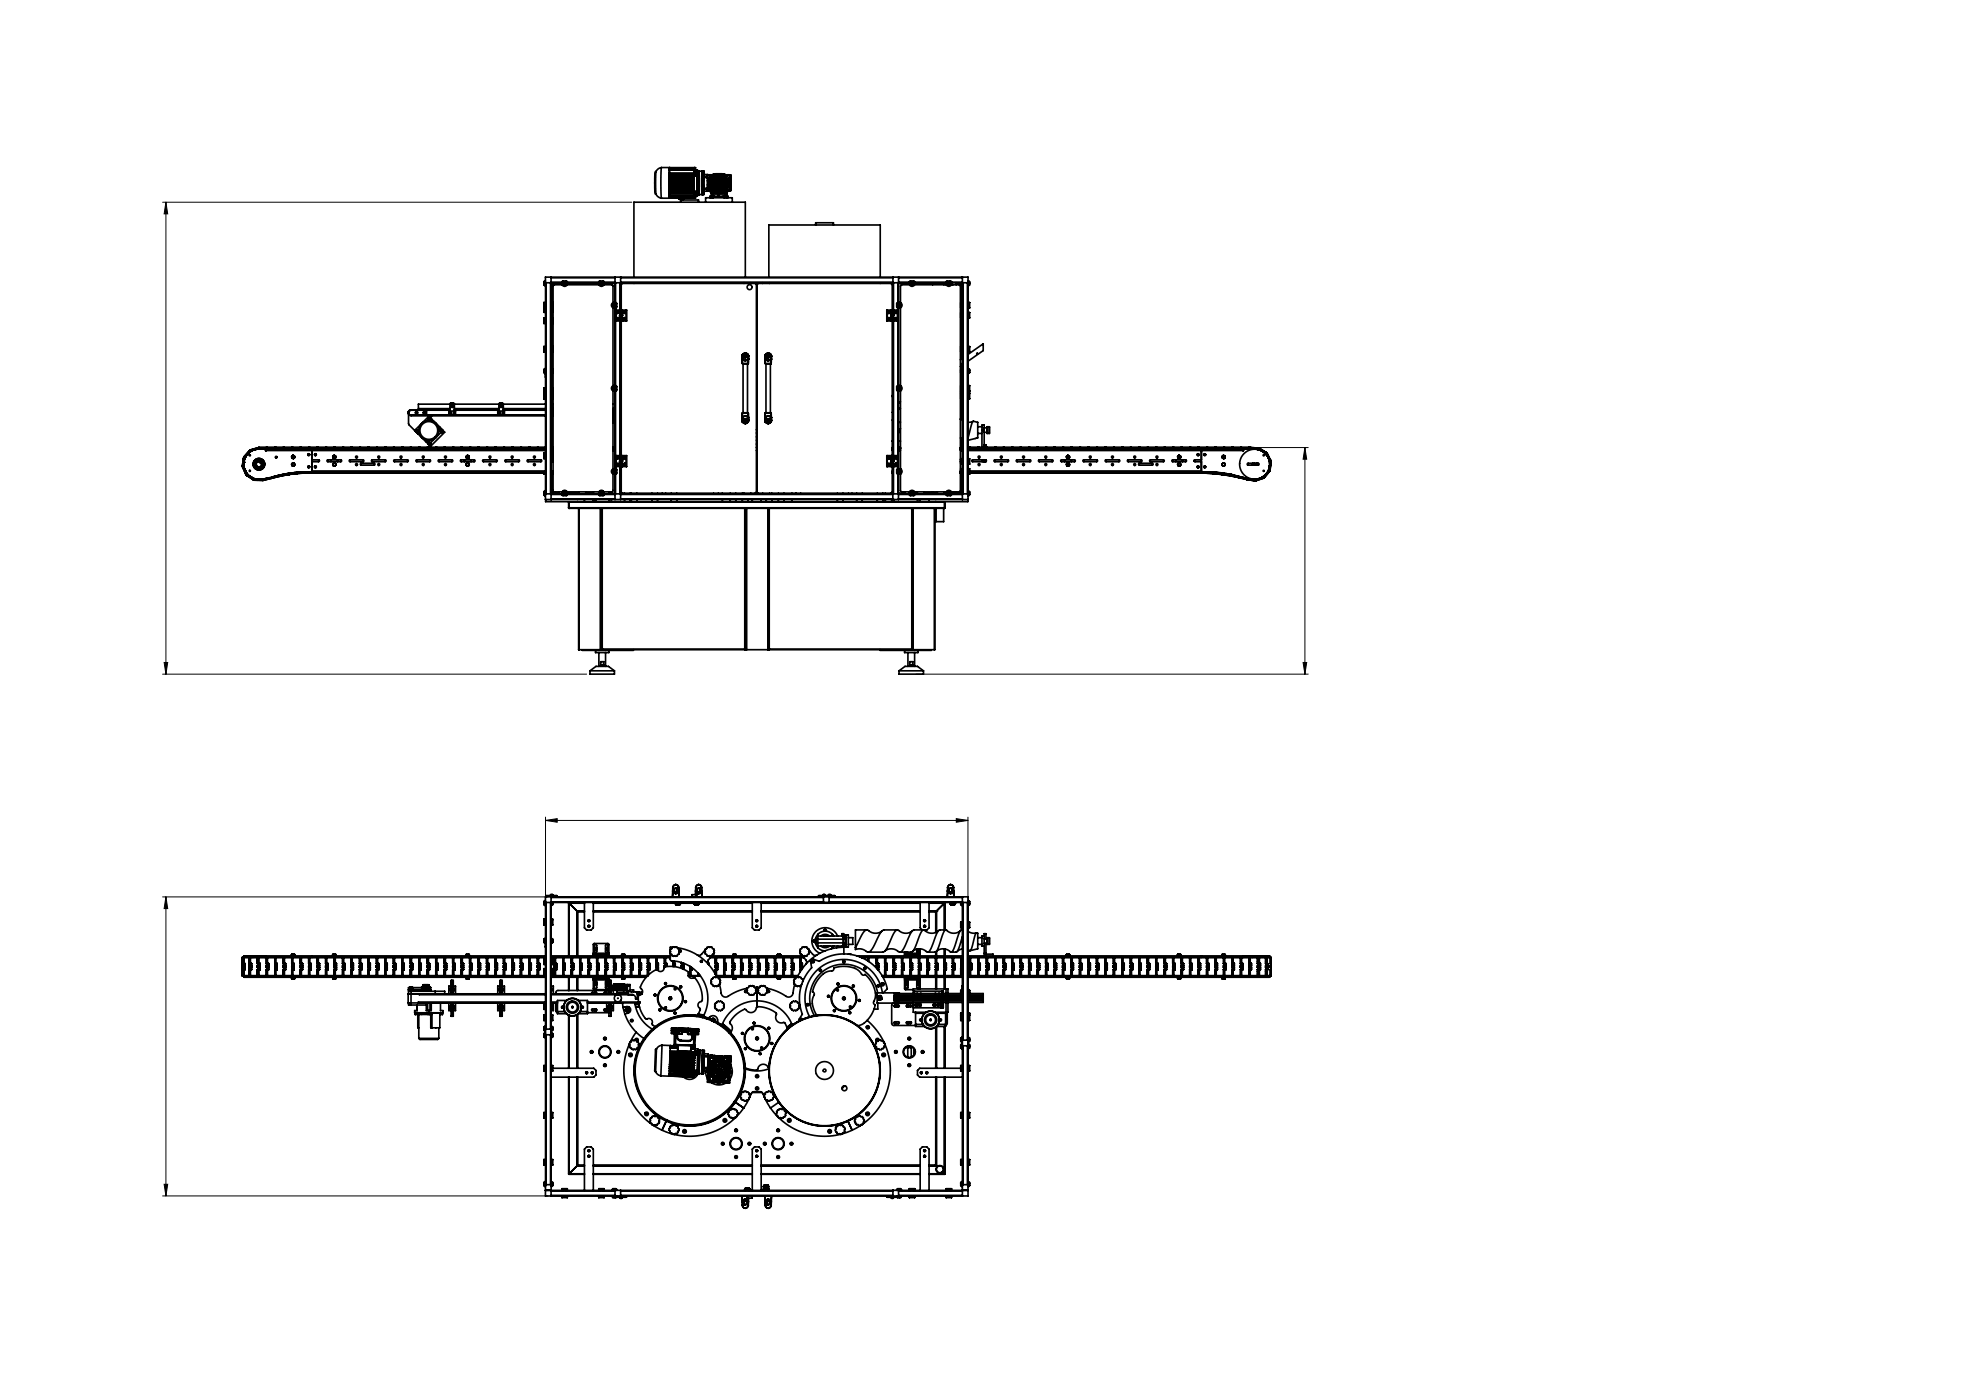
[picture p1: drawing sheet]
<svg xmlns="http://www.w3.org/2000/svg" width="594mm" height="420mm" viewBox="0 0 594 420" stroke-linecap="round" stroke-linejoin="round" font-family="sans-serif">
<g fill="none" stroke="#000" stroke-width=".3">
<path d="M48.8 60.7h140.6M49.8 60.7l.5 3.5h-1.1zM49.8 60.7v141.5M334.9 134.3h57.4M391.3 134.3l.5 3.5h-1.1zM391.3 134.3v67.9M49.2 198.7h1.1l-.5 3.5zM390.7 198.7h1.1l-.5 3.5zM48.8 202.2h127.1M274.7 202.2h117.6M163.6 246.1l3.5-.5v1.1zM163.6 245.1v24.6"/>
<path d="M163.6 246.1h126.6M286.7 245.6l3.5 .5-3.5 .6zM290.2 245.1v24.6M48.8 269.1h115.4M49.8 269.1v89.7M49.8 269.1l.5 3.5h-1.1zM48.8 358.8h115.4M49.2 355.3h1.1l-.5 3.5z"/>
</g>
<g fill="#000">
<path d="M49.8 60.7l.5 3.5h-1.1zM49.2 198.7h1.1l-.5 3.5z"/>
<path d="M391.3 134.3l.5 3.5h-1.1zM390.7 198.7h1.1l-.5 3.5z"/>
<path d="M223.1 194.7a.25 .25 0 0 1 .5 0 .25 .25 0 0 1-.5 0zM180.3 194.7a.25 .25 0 0 1 .5 0 .25 .25 0 0 1-.5 0zM273.1 194.7a.25 .25 0 0 1 .5 0 .25 .25 0 0 1-.5 0zM230.4 194.7a.25 .25 0 0 1 .5 0 .25 .25 0 0 1-.5 0z"/>
<path d="M286.7 245.6l3.5 .5-3.5 .6zM163.6 246.1l3.5-.5v1.1z"/>
<path d="M49.8 269.1l.5 3.5h-1.1zM49.2 355.3h1.1l-.5 3.5z"/>
<path d="M173 273.5a.25 .25 0 0 1 .5 0 .25 .25 0 0 1-.5 0zM173 349.5a.25 .25 0 0 1 .5 0 .25 .25 0 0 1-.5 0zM280.3 273.5a.25 .25 0 0 1 .5 0 .25 .25 0 0 1-.5 0zM280.3 349.5a.25 .25 0 0 1 .5 0 .25 .25 0 0 1-.5 0zM172.7 273.3a.25 .25 0 0 1 .5 0 .25 .25 0 0 1-.5 0zM172.8 273.3a.25 .25 0 0 1 .5 0 .25 .25 0 0 1-.5 0zM172.7 349.8a.25 .25 0 0 1 .5 0 .25 .25 0 0 1-.5 0zM172.8 349.8a.25 .25 0 0 1 .5 0 .25 .25 0 0 1-.5 0zM280.6 273.3a.25 .25 0 0 1 .5 0 .25 .25 0 0 1-.5 0zM280.6 273.3a.25 .25 0 0 1 .5 0 .25 .25 0 0 1-.5 0zM280.6 349.8a.25 .25 0 0 1 .5 0 .25 .25 0 0 1-.5 0zM280.6 349.8a.25 .25 0 0 1 .5 0 .25 .25 0 0 1-.5 0z"/>
</g>
<g fill="none" stroke="#000" stroke-width=".5">
<path d="M196.7 58.2l.7 .9 1 .4M196.7 51.5a.74 .74 0 0 0-.3 1l-.1 4.3a1.25 1.25 0 0 0 .4 1.5M196.7 58.3h.1M198.3 50.3a2.2 2.2 0 0 0-1.7 2.9l.1 5.1M198.3 50.3l-.1 4.6 .1 4.6M198.3 50.3h10M200.7 55.2l7.4 .1M200.7 55.3h.1M200.7 54.5h.1M200.7 55.2h.1M200.7 54.5h7.4M200.7 53.8h.1"/>
<path d="M200.7 56h.1M200.7 56h7.4M200.7 55.9v.1M200.7 53.8h7.4M200.7 53.1h.1M200.7 56.7h.1M200.7 53.1h7.4M200.7 56.7h7.4M200.7 53v.1M200.7 56.6v.1M200.7 57.2h.1M200.7 52.6h.1"/>
<path d="M200.7 57.2h7.4M200.7 52.6h7.4M200.7 57.1v.1M200.7 52.6v.4M200.7 52.5v.1M200.7 55.1v.1M200.7 54.4h7.3M200.7 54.4h.1M200.7 54.5v.6M200.7 55.3v.6M200.7 55.9h.1M200.7 53.7h.1"/>
<path d="M200.7 53.7h7.4M200.7 53.8v.6M200.7 56v.6M200.7 56.6h.1M200.7 53.1v.6M200.7 53h.1M200.7 56.7v.4M200.7 57.2v.6M200.7 57.9v.3M200.7 57.9h7.4M200.7 58.2h7.4M200.7 52.2v.3"/>
<path d="M200.7 57.8v.1M200.7 57.8h7.3M200.7 58.2v.5M200.7 58.7v.1M200.7 58.7l7.5 .1M200.7 51h.1M200.8 58.8v.5M200.8 50.7h.1M200.8 59.3h.1M200.8 50.5l-.1 1.4M200.8 59.3h7.5M200.8 59.4h.1"/>
<path d="M200.8 59.3v.1M200.8 59.4h7.5M200.8 50.3l-.1 4.9 .1 4.3M200.8 50.3v.2M200.8 50.3l7.5 .1M200.8 59.4v.1M203.6 59.6h1.4M203.6 59.4v.2M203.6 59.6l.2 .2M203.8 59.8h1M203.9 59.8h.8zM204.8 59.8h-1"/>
<path d="M204.8 59.8h.1M205 59.6l-.1 .2M205 59.4v.2M208 54.5v.6M208 55.3v.6M208 53.8v.6M208 56v.6M208 53.1v.6M208 56.7v.4M208 52.6v.4M208 57.2v.7M208 52.2v.3"/>
<path d="M208.1 55.3h.1M208.1 54.5h.1M208.1 55.2h.1M208.1 53.8h.1M208.1 56h.1M208.1 55.9v.1M208.1 53.7l-7.4 .1M208.1 53.1h.1M208.1 56.7h.1M208.1 53v.1M208.1 56.6v.1M208.1 57.2h.1"/>
<path d="M208.1 52.6h.1M208.1 55.1v.2M208.1 55.1l-7.4 .1M208.1 55.1v.1M208.1 54.4v.1M208.1 55.3h-7.4M208.1 54.4l-7.4 .1M208.1 54.4h.1M208.1 57.1v.1M208.1 52.5v.1M208.1 55.9h-7.4M208.1 55.9h.1"/>
<path d="M208.1 53.7v.1M208.1 53.7h.1M208.1 56h-7.4M208.1 52.2v.2M208.1 52.4h.5M208.1 52.2h.5M208.1 52.4v.2M208.1 52.5h-7.4M208.1 52.5h.1M208.1 56.6h.1M208.1 56.6h-7.4M208.1 52.6l.6 .2"/>
<path d="M208.1 51.9h-7.4v.3h7.4M208.1 53h.1M208.1 53h-7.4M208.1 51.8l-.1 .1M208.1 57.8v.2M208.1 57.8h.6M208.1 58h.6M208.1 58v.6M208.1 57.1h-7.4M208.1 57.1h.1M208.1 51.6h.6M208.1 51.6v.6"/>
<path d="M208.1 57.2h-7.4M208.1 51.5v.1M208.1 51.5h.6M208.1 58.6h.1M208.1 58.6h.6M208.2 58.6h.5M208.2 58.6v.4M208.2 51h.1M208.2 50.9h.1M208.2 58.8h.1M208.2 51.4h.1M208.2 58.6v.7"/>
<path d="M208.2 59h-7.4l7.4 .1M208.2 50.7h.1M208.2 59.1h.1M208.2 50.7h-7.4M208.2 59v.1M208.2 50.7v.8M208.2 51.1h.1M208.2 50.5v1M208.2 50.5h.1M208.2 50.4h.1M208.2 59.3h.1M208.2 50.4v.1"/>
<path d="M208.2 58.6l.1 .8M208.2 58.7l.1 .7M208.2 58.7h.1M208.2 59.4h.1M208.2 50.3v.7M208.2 50.3h.1M208.2 50.3v.8M208.3 59.4l-10 .1M208.3 59.4h.1M208.3 50.5v.5M208.3 50.5h.1M208.3 50.4h.1"/>
<path d="M208.3 59.3h.1M208.3 50.4l-7.5 .1M208.3 59.1h.1M208.3 59h.1M208.3 58.8v.5M208.3 50.7h.1M208.3 59v.1M208.3 50.9l.1 .1M208.3 51h.1M208.3 58.8h.1M208.4 58.8h-.1M208.6 52.2v.2"/>
<path d="M208.6 52.4l.1 .4M208.7 57.8v.2M208.7 58v.6M208.7 51.6l-.1 .6M208.7 51.6h.1M208.7 51.6v1.2M208.7 57.4v1.2M208.7 57.4h-.6v.4M208.7 57.4v.4M208.7 58.6h.1M209.1 51h-8.4M209.1 58.8h-8.4"/>
<path d="M209.1 58.6h.1M209.2 58.5l-.1 .3M209.2 51.2l-.1-.2v7.8M209.4 51.4v7M209.4 58.4h1.1M209.4 51.4h1.1M209.4 51.4l-.3-.2v7.4M209.4 58.4l-.3 .2M209.7 51.4l-.2 3.5 .2 3.4M209.7 51.4v7M210.5 51.4v7M210.5 51.4h.1"/>
<path d="M210.6 58.3l-.1 .1M210.6 51.4v6.9M210.6 58.3v.1M210.6 51.4h.1M210.6 51.4v7M210.6 58.4h.4M210.6 51.4h.4M211 52.6v.5zM211 56.7v.4zM211 56.5v.3M211 53.2v3.3M211 56.5h1.1"/>
<path d="M211 53.2h1.1M211 51.4v7M211 51.4l.1 .1M211 56.8l.1 .6h1.1M211 53v.2M211 53h1.1M211 56.8h1.1M211.1 58.3h.1M211.1 58.3l-.1 .1M211.1 51.5l.1 .9M211.1 51.5v6.8M211.2 57.4l-.1 .8"/>
<path d="M212.1 56.2v1h.8v-.3M212.1 56.2h6.8M212.1 53.5h6.8M212.2 53.5l.4 .2M212.2 53.5v2.7M212.2 55.5v.7M212.2 54.2v.1M212.2 55.5h.8M212.2 54.2h.8M212.2 54.3v1.1M212.2 55.4h.1M212.2 55.4v.1"/>
<path d="M212.2 53.6v.6M212.2 56.2h.1M212.2 53.6h.1M212.2 56.2v1.2l.1-.2M212.2 52.4h-1.1l-.1 .6M212.3 52.5l-.1-.1v1.2M212.3 56h.1M212.3 54.9h.1M212.3 55.4l.1 .1M212.3 53.8l.1 .1M212.3 54.4h.1M212.3 55.4h.1"/>
<path d="M212.3 53.8h.1M212.3 54.3v.1M212.3 54.8v.1M212.3 55.9v.1M212.4 55.9h.1M212.4 54.8h.1M212.4 53.7h.1M212.4 54.3h.1M212.4 55.5h.1M212.4 55.4v.1M212.4 54.9h.1M212.4 54.4h.1"/>
<path d="M212.4 53.8v.1M212.4 56h.1M212.4 55.4h.3M212.4 55.9h.3M212.4 54.9h.3M212.4 56h.3M212.4 54.4h.3M212.4 53.8h.3M212.4 55.9h-.1M212.4 55.3l-.1 .1M212.4 55.3v.1M212.4 55.9h.4"/>
<path d="M212.4 54.9h.4M212.4 55.3h.4M212.4 55.5h.4M212.4 54.4h.4M212.4 53.9h.4M212.5 57.3h.1M212.5 57.2v.1M212.5 52.4v.1M212.5 52.4h.1M212.5 57.3h.3M212.5 52.4l.1 .1M212.5 52.4h.3"/>
<path d="M212.6 57.3h.2M212.6 52.5h.1M212.6 57.2v.1M212.6 57.3h-.1M212.6 56l-.4 .2M212.7 53.9l.2 .1M212.7 55.4h.2M212.7 55.9h.2M212.7 56h.2M212.7 55.4l.1 .1M212.7 54.8h.2M212.7 54.9h.2"/>
<path d="M212.7 54.9h.1M212.7 53.8h.2M212.7 53.8l.1 .1M212.7 53.7h.2M212.7 54.3h.2M212.7 54.4h.2M212.7 54.4h.1M212.7 53.7l-.3 .1M212.7 53.7v.1M212.7 54.3v.1M212.7 54.8v.1M212.7 55.4h.1"/>
<path d="M212.7 55.9v.1M212.8 54.8h.1M212.8 54.3h.1M212.8 55.3l-.1 .1M212.8 55.3h.1M212.8 55.5h.1M212.8 55.9h-.1M212.8 55.9h.1M212.8 54.9h.1M212.8 53.9h.1M212.8 54.4h.1M212.8 54.8h-.4"/>
<path d="M212.8 54.3h-.6M212.8 57.3h.3M212.8 52.4l.2 .1M212.8 52.4h.3M212.8 52.4l-.2 .1M212.9 54.9h.1M212.9 55.4v.1M212.9 54.4h.1M212.9 53.8v.1M212.9 53.7v.1M212.9 54.3v.1M212.9 54.8v.1"/>
<path d="M212.9 55.4h.1M212.9 55.9v.1M212.9 55.4h5.1M212.9 55.9h5.1M212.9 54.9h5.1M212.9 56h5.1M212.9 54.4h5.1M212.9 53.8h5.1M212.9 53.7h5.1M212.9 55.9h.1M212.9 55.3v.1M212.9 54.8h.1"/>
<path d="M212.9 54.3h.1M212.9 55.3h5.1M212.9 55.5h5.1M212.9 53.9h5.1M212.9 59.3v-.4h5.4v.4M212.9 56.9l.4-.2v.6M212.9 52.9v-.4h-.8v1M212.9 56.9h.1M212.9 52.9h.1M212.9 57h.4M212.9 52.9l.2 .2M212.9 52.7h.4"/>
<path d="M212.9 55.7l5.3 .1M212.9 55.7l-.2 .2M213 54v.3M213 54.4v.4M213 54.9v.4M213 55.5v.2M213 56.7h.3M213 53h.3M213 52.5v.5M213 56.7l.1 1M213.1 57.7h5M213.1 57.3h4.9"/>
<path d="M213.1 57.3h.5M213.1 57.3h.1M213.1 52.4l.1 .1M213.1 52.4h.1M213.1 56.6l-.2 .3M213.1 52.4l-.1 .1M213.2 58.9v.4M213.2 52.4v.1M213.2 57.3h-.1M213.2 52.5v.2M213.2 57.1h.1M213.2 57.3h.1"/>
<path d="M213.2 57v.1M213.2 57.1v.2M213.2 57.8v1.1M213.2 52.7h.1M213.2 52.6h.1M213.2 52.6v.1M213.3 57l-.1 .1M213.3 52.5h.6v1M213.6 52.4h-.3l-.1 .7-.3-.2M213.6 52.4h.5M213.6 52.4v.1M213.6 57.2v.1"/>
<path d="M213.6 57.3h.3M213.7 57.3h.1M213.7 57.2v.1M213.8 58.2l-.2 1.1M213.8 58.2h1.6M213.8 57.8v.4M213.8 52.4l-.1 .1M213.8 57.3h.1M213.8 52.4h.1M213.8 57.3h.3M213.8 52.4h.3M213.9 58.9v.4"/>
<path d="M213.9 57.1h3.1M213.9 52.8h3.1l-1.5 .1M213.9 52.6h3.1M213.9 53.3h3.1M213.9 56.4h3.1M213.9 56.2v1h-.6M213.9 57.1h.1M213.9 52.6h.1M213.9 52.6l1.6 .1M213.9 57.3h.2M213.9 57.3h-.1M213.9 57.1v.2"/>
<path d="M213.9 57.3h3.5M214 58.9h.2M214.1 57.3h.3M214.1 52.4l.2 .1M214.1 52.4h.3M214.1 52.4h.2M214.1 52.4h.1M214.1 57.3h.1M214.3 52.4h2.4M214.3 52.4h.1M214.3 57.3h.1M214.3 52.5v.2"/>
<path d="M214.3 57.1v.2M214.3 57.3h-.2M214.4 52.4l-.1 .1M214.4 52.4l.1 .1M214.5 52.5v.2M214.5 57v.3M214.5 57.3h-.1M214.6 52.2h2M214.7 57h1.5M214.7 52.7h1.5M215.4 57.8v1.1M215.5 56.8h.1"/>
<path d="M215.5 52.9h.1M215.5 56.8l1.5 .1h-3.1M215.5 57l-1.6 .1M215.6 57.8v1.1v-.7h1.8M216.5 57.3h.1M216.5 52.5v.2M216.5 57.1v.2M216.5 52.4h.1M216.5 52.4v.1M216.6 57.3h.2M216.6 52.4v.1M216.6 52.4h.2"/>
<path d="M216.6 52.4l-.1 .1M216.6 52.5v.2M216.6 57.1v.2M216.6 57.3h.1M216.7 52.4h.2M216.7 52.4h.1M216.7 57.3h.1M216.8 57.3h.3M216.8 52.4l.2 .1M216.8 52.4h.3M216.8 52.4l-.2 .1M216.9 58.9h.1"/>
<path d="M216.9 52.4h.5M216.9 52.4h.1M216.9 57.3h.1M217 56.2v1.1M217 52.5h.6v.4M217 57.3h.1M217 57.3h-.2M217 52.5v1M217.1 58.9v.4M217.1 57.3h.1M217.1 52.4l.1 .1M217.1 52.4l-.1 .1"/>
<path d="M217.2 52.4h.1M217.2 52.4v.1M217.2 52.5h.1M217.2 57.2v.1M217.2 57.3h.1M217.2 52.2h-3.3v.4M217.2 52.2h.1M217.2 52.2v.3M217.4 58.2l.2 .7M217.4 57.8v.4M217.4 58.9v.4M217.4 57.3h.6"/>
<path d="M217.4 52.4h.4v.3M217.4 52.4v.1M217.4 57.2v.1M217.6 52.9l.2 .2 .2-.6h1.1v.7M217.6 52.5v.4M217.6 56.9v.3M217.6 56.9h.1M217.6 52.9h.1M217.6 57h.4M217.6 52.9l.2 .2M217.6 52.7h.4M217.6 56.9v.3h-.6"/>
<path d="M217.7 56.7h.2M217.7 53h.2M217.8 56.6l-.2 .3M217.8 57.2h.1M217.8 52.5h.1M217.8 58.9v.4M217.9 57l-.1 .3M217.9 57.8v1.1M217.9 57.3h.1M217.9 57v.3M218 57.3h.1M218 52.4l-.1 .3"/>
<path d="M218 52.4h.1M218 55.7l.2 .2M218 57.3h.3M218 52.4l.1 .1M218 52.4h.3M218 54.9h.2M218 54.8h.2M218 55.4h.2M218 55.9h.2M218 56h.2M218 55.4v.1M218 54.9h.1"/>
<path d="M218 53.8h.2M218 53.7h.2M218 54.4h.2M218 54.3h.2M218 54.4h.1M218 53.8v.1M218 53.7v.1M218 54.3v.1M218 54.8v.1M218 55.4h.1M218 55.9v.1M218 55.3h.2"/>
<path d="M218 55.3v.1M218 55.5h.2M218 54.8h.1M218 55.9h.1M218 53.9h.2M218 54.3h.1M218 54.8h-5.1M218 54.3h-5.1M218.1 57.7h.1M218.1 57.3h.2M218.1 52.5h.1M218.1 57.2v.5"/>
<path d="M218.1 57.3h-.1M218.1 58.9v.4M218.2 55.9h.5M218.2 55.3l.5 .1M218.2 55.3v.1M218.2 54.8h.1M218.2 55.9h.1M218.2 54.3h.1M218.2 54.8h.5M218.2 54.3h.5M218.2 53.9h.9M218.2 55.7l.1 .1"/>
<path d="M218.2 54h-5.3M218.2 54v.3M218.2 54.4v.4M218.2 54.9v.4M218.2 55.5v.3M218.2 55.4v.1M218.2 54.9h.1M218.2 54.4h.1M218.2 53.8v.1M218.2 53.7l.1 .1M218.2 53.7v.1M218.2 54.3v.1"/>
<path d="M218.2 54.8v.1M218.2 55.4h.1M218.2 55.9v.1M218.2 55.4h.5M218.2 54.9h.5M218.2 54.4h.5M218.2 53.8h.5M218.2 53.9l-.2 .1M218.3 55.8l.1 .1M218.3 55.8h.8M218.3 57.3h.3M218.3 52.4l.2 .1"/>
<path d="M218.3 52.4h.3M218.3 52.4l-.2 .1M218.3 53.8h.4M218.3 55.9l.4 .3v1M218.3 55.9l-.1 .1M218.4 53.9l-.2 .1M218.5 57.3h.1M218.5 52.5h.1M218.5 57.2v.1M218.5 57.3h-.2M218.5 54.8h.1M218.5 54.3h.1"/>
<path d="M218.5 55.4h.1M218.5 55.9h.1M218.5 54.9h.1M218.5 54.4h.1M218.5 53.8h.1M218.5 55.9l.1 .1M218.5 54.3v.1M218.5 54.8v.1M218.6 56l.3 .2M218.6 54.8h.1M218.6 54.3h.1M218.6 57.3h.1"/>
<path d="M218.6 52.4l.1 .1M218.6 52.4h.1M218.6 52.4l-.1 .1M218.6 53.7l-.1 .1M218.6 53.7v.1M218.6 54.3v.1M218.6 54.8v.1M218.6 55.4h.1M218.6 55.9v.1M218.7 54.8h.1M218.7 54.3h.1M218.7 54.3v.1"/>
<path d="M218.7 54.8v.1M218.7 55.4h.1M218.7 55.9h-.4M218.7 55.4l-.5 .1M218.7 54.9h-.5M218.7 53.8v.1M218.7 54.4h-.5M218.7 57.3h-.1M218.7 52.5h.1M218.7 57.2v.1M218.7 52.5v1l-.4 .3M218.8 56.2v1"/>
<path d="M218.8 52.9v.2zM218.8 52.5v1M218.8 56.9h.1M218.8 52.9h.1M218.8 56.6v.3zM218.8 57l.2 .1M218.8 53.3h.3M218.8 56.4h.3M218.8 57.1h.2M218.8 52.6h.2M218.9 56.8l.1 .3M218.9 52.9h.2"/>
<path d="M218.9 52.9v.6M218.9 56.2v.6M218.9 53.5l-.3 .2M219 52.9h.1M219 56.8h.1M219 52.6l-.2 .1M219 52.6l-.2 .3M219 56.8v.4M219 56.9h.1M219 52.5v.4M219.1 56.8v.1M219.1 53.9v1.9"/>
<path d="M219.1 53.9v-1l.1 1.6M219.1 56.3v.3zM219.1 53.1v.3zM219.1 56.8h-.2M219.1 56.6v.6h-1.1l-.2-.6-.2 .3M219.1 53.6v2.6M219.1 53.6h.1M219.1 56.2h.1M219.2 55.2l-.1 1.6v-1M219.2 54.5h.1M219.2 55.2h.1M219.2 54.5v.7"/>
<path d="M219.2 54.7v.3zM204.1 60.7v-.7h5.3v.7M211.6 60.7v-1.4h8v1.4M244.6 67.5v-.7h5.3v.7M163.1 85.1v.4l.5 .3M163.1 93.6l.5 .1M163.1 95.4l.3 .4M163.1 90.8l.3 .3M163.1 84.6h.4M163.1 90.8h.5M163.1 84.6v.5M163.1 90.8v2.8"/>
<path d="M163.1 95.4v1.6M163.1 95.4h.5M163.1 97h.5M163.1 85.1h.5M163.4 92.4l.2 .2M163.4 96.7l-.3 .3M163.4 92l-.3 .4h.5M163.4 92h.2M163.4 91.1h.2M163.4 91.1v.9M163.4 95.8v.9M163.4 95.8h.2"/>
<path d="M163.4 96.7h.2M163.5 84.3l-.4 .3M163.5 83.1h126.8v66.8h-126.8zM163.5 84.8h5M163.6 93.2l-.5 .4M163.7 84.8v63.4M165.1 84.8v63.4M165.2 93.2l.5 .4M165.2 99.5h.2M165.2 97.8h.2M165.2 98.7h.2M165.2 84.7h19.2"/>
<path d="M165.2 90.8h.5M165.2 92h.2M165.2 91.1h.2M165.2 95.8h.2M165.2 95.4h.5M165.2 97h.5M165.2 96.7h.2M165.2 83.3h19.2M165.2 85.1h.5M165.3 83.1l-.1 66.8M165.4 97v.8M165.4 98.7v.8"/>
<path d="M165.4 92l.3 .4h-.5M165.4 96.7l.3 .3M165.4 91.1v.9M165.4 95.8v.9M165.4 85.7v5.1M165.4 93.7v1.7M165.4 97v7M165.5 92.4l-.3 .2M165.7 90.8l-.3 .3M165.7 85.1v.4l-.5 .3M165.7 93.6l-.5 .1M165.7 95.4l-.3 .4"/>
<path d="M165.7 84.8v.3M165.7 90.8v2.8M165.7 95.4v1.6M168.5 85h-2.8M168.6 85.4h-2.4l-.4 .4v61.4l.4 .4h2.4M168.6 85.5l-.1-.9 .3-.3 1.2 .1v1.1M168.6 85.5a.8 .8 0 0 0 1.4 0M168.6 85.5h1.4M169.1 84.8h.4l.2 .3-.2 .3h-.4l-.1-.3zM169.2 85l.2 .2zM170 85.4h9.6M170.1 85h9.4"/>
<path d="M170.1 84.8h9.4M179.6 85.5l-.1-.9 .4-.3 1.1 .1v1.1M179.6 85.5a.8 .8 0 0 0 1.4 0M179.6 85.5h1.4M180.2 84.8h.3l.2 .3-.2 .3h-.3l-.2-.3zM180.3 85l.1 .2zM181.1 85.4h2.3l.4 .3v5.1M181.1 85h3.3M181.1 84.8h91.6M183.7 90.9a.8 .8 0 0 0 0 1.4M183.7 92.3l.9 .1M183.7 90.9v1.4"/>
<path d="M183.8 92.3v23.5M183.8 91.4l.3-.2 .3 .2v.3l-.3 .2-.3-.2zM184.4 83.1v7.7M184.4 92.4v23.3M184.4 91.4v.3M184.6 93h1.2v.8h.9v.9h-.9v.8h.9v.8h1.2v-3.3h-2M184.6 84.8v6M184.6 92.4v23.3M184.6 90.8l-.9 .1M184.6 90.8l.3 .3v1l-.3 .3M184.6 90.8v1.6M184.7 93v3.3"/>
<path d="M185.9 84.8v63.4M186.1 85h81.6M186.1 84.8v63.4M186.1 83.1v1.7M186.1 84.7h81.6M186.1 83.3h81.6M186.3 96.3v40.4M186.4 93v3.3M186.6 93v3.3h-2M186.7 85l-.4 .4v7.6M187.8 93v3.3M190.1 83.2v-22.5h33.4v22.5"/>
<path d="M190.1 84.8v.2M223.1 84.8v.2M225.1 84.8v.2M226.4 85l.4 .4-.1 62.4-.3 .2h-40.3M227.4 85l-.4 .4 .1 62.4 .3 .2h40.3M228.7 84.8v.2M230.5 83.2v-15.7h33.4v15.7M230.7 84.8v.2M263.9 84.8v.2M266 93v3.3M267.1 85l.4 .4v7.6M267.4 93v3.3"/>
<path d="M267.5 96.3v40.4M267.7 83.1v65.1M267.9 84.8v63.4M267.9 96.3h-2v-3.3h1.2v.8h.9v.9h-.9v.8h.9v.8h1.2M269.1 93v3.3M269.2 90.8l-.3 .3v1l.3 .3M269.2 90.8l.9 .1M269.2 90.8v1.6M269.2 93h-2v3.3M269.2 84.8v6M269.2 92.4v23.3M269.4 91.4l.3-.2 .3 .2v.3l-.3 .2-.3-.2z"/>
<path d="M269.4 85h3.3M269.4 92.4v23.3M269.4 83.1v7.7M269.4 84.7h19.2M269.4 83.3h19.2M269.5 91.5l.3 .1zM270 92.3v23.5M270.1 92.3l-.9 .1M270.1 90.9a.8 .8 0 0 1 0 1.4M270.1 90.9v1.4M272.7 85.4h-2.3l-.4 .3v5.1M272.8 85.5a.8 .8 0 0 0 1.4 0"/>
<path d="M272.8 85.5l-.1-.9 .3-.3 1.2 .1v1.1M272.8 85.5h1.4M273.3 84.8h.4l.1 .3-.1 .3h-.4l-.2-.3zM274.2 85.4h9.6M274.3 85h9.4M274.3 84.8h9.4M279.7 85l-.1 .4M283 85v.4M283.8 85.5l-.1-.9 .3-.3 1.2 .1v1.1M283.8 85.5a.8 .8 0 0 0 1.4 0M283.8 85.5h1.4M284.3 84.8h.4l.2 .3-.2 .3h-.4l-.1-.3z"/>
<path d="M285.2 85.4h2.5l.3 .4v61.4l-.3 .4h-2.5M285.3 84.8h5M285.5 85.4h.2M286.6 84.8l.1 .6M286.7 85h1.4M288.1 90.8l.3 .3M288.1 85.1v.4l.5 .3M288.1 93.8l.3 .3M288.1 84.8v.3M288.1 90.8v1.6M288.1 93.8v1.6M288.1 92.4h.5"/>
<path d="M288.1 90.8h.5M288.1 93.8h.5M288.1 95.4h.5M288.1 85.1h.5M288.4 85.7v5.1M288.4 92.4v1.4M288.4 95.4v8.6M288.4 92l-.3 .4M288.4 95l-.3 .4M288.4 91.1v.9M288.4 94.1v.9M288.4 92h.2"/>
<path d="M288.4 91.1h.2M288.4 94.1h.2M288.4 95h.2M288.6 83.1v.1M288.6 83.1v66.8M288.7 84.8v63.4M290.1 84.8v63.4M290.2 92.4h.5M290.2 90.8h.5M290.2 92h.2M290.2 91.1h.2M290.2 94.1h.2"/>
<path d="M290.2 93.8h.5M290.2 95.4h.5M290.2 95h.2M290.2 85.1h.5M290.3 84.3l.4 .3M290.3 84.6h.4M290.4 92l.3 .4M290.4 95l.3 .4M290.4 91.1v.9M290.4 94.1v.9M290.7 85.1v.4l-.5 .3M290.7 90.8l-.3 .3"/>
<path d="M290.7 93.8l-.3 .3M290.7 84.6v.5M290.7 90.8v1.6M290.7 93.8v1.6M163.1 104l.3 .3M163.1 111.7l.5 .3M163.1 118.2l.3 .3M163.1 117.9l.5 .1M163.1 116.5l.5 .4M163.1 105.6h.5M163.1 104h.5M163.1 104v1.6"/>
<path d="M163.1 111.2v.5M163.1 116.5v1.4M163.1 118.2v1.6M163.1 118.2h.5M163.1 119.8h.5M163.1 111.7h.5M163.1 111.2h.5M163.4 105.2l-.3 .4M163.4 119.4l-.3 .4M163.4 105.2h.2M163.4 104.3h.2M163.4 104.3v.9"/>
<path d="M163.4 118.5v.9M163.4 118.5h.2M163.4 119.4h.2M163.6 113.2h.1M163.6 111.5h.1M163.6 110.5l-.5 .3v.4M163.6 117.4l-.5 .5M163.6 116.4l-.5 .1M165.2 100.3h.2M165.2 110.5l.5 .3v.4M165.2 116.4l.5 .1M165.2 117.4l.5 .5"/>
<path d="M165.2 113.2h.1M165.2 111.5h.1M165.2 105.6h.5M165.2 104h.5M165.2 105.2h.2M165.2 104.3h.2M165.2 118.5h.2M165.2 118.2h.5M165.2 119.8h.5M165.2 119.4h.2M165.2 111.2h.5M165.3 112h.1"/>
<path d="M165.3 111.7h.4M165.4 119.4l.3 .4M165.4 105.2l.3 .4M165.4 104.3v.9M165.4 118.5v.9M165.4 105.6v5M165.4 112v4.4M165.4 118v.2M165.4 119.8v1.2M165.7 111.7l-.3 .3M165.7 117.9l-.5 .1M165.7 116.5l-.5 .4"/>
<path d="M165.7 118.2l-.3 .3M165.7 104l-.3 .3M165.7 104v1.6M165.7 111.2v.5M165.7 116.5v1.4M165.7 118.2v1.6M183.7 115.8a.8 .8 0 0 0 0 1.4M183.7 117.2l.9 .1M183.7 115.8v1.4M183.8 117.2v23.5M183.8 116.3l.3-.2 .3 .2v.4l-.3 .2-.3-.2zM184.4 117.3v23.3"/>
<path d="M184.4 116.3v.4M184.6 117.3v23.3M184.6 115.7l-.9 .1M184.6 115.7l.3 .3v1l-.3 .3M184.6 115.7v1.6M222.5 106.9h.1M222.5 107.7v.1M222.5 107.7h.1M222.5 106.9v.8M222.5 107.7l.1 1.3M222.5 106.7v.2M222.5 106.7l.1 .9"/>
<path d="M222.6 109h.1M222.6 109h1.8M222.6 107.6l.2 .4 .7 .2M222.6 107.6h.1M222.6 107.6v1.4M222.6 107.6v.1M222.6 106.4l-.1 .5M222.6 106.4l-.1 .3M222.6 106.4h.1M222.7 106.6l-.2 .1M222.7 106.6v.9M222.7 107.5l-.1 .1"/>
<path d="M222.7 107.5l.3 .5 .5 .1M222.7 106.4v.2M222.7 106.4h-.1M222.8 109.2v14.6M223.5 108.1v.1M223.5 106.3a.51 .51 0 0 1 .5 .5 .51 .51 0 0 1-.5 .5M223.5 106.3h-.1a.51 .51 0 0 0-.4 .5 .51 .51 0 0 0 .5 .5M223.5 106l-.8 .4M223.5 106l.7 .4M223.5 107.3h.1M223.5 106.3v.1M223.5 106.4a.44 .44 0 0 0-.5 .4 .44 .44 0 0 0 .5 .5"/>
<path d="M223.5 106.4a.44 .44 0 0 1 .4 .4 .44 .44 0 0 1-.4 .5M223.5 105.9l.8 .5M223.5 106h.1M223.5 105.9l-.9 .5M224.1 109.2v14.6M224.2 106.4l.1 .2M224.2 106.4h.1M224.2 107.5l.2 .1M224.2 107.5l-.1 .4-.6 .2M224.3 106.6l.1 .1M224.3 106.6l-.1 .9M224.3 106.4l.2 .5"/>
<path d="M224.3 106.4l.1 .3M224.4 107.7l-.3 .3-.6 .2M224.4 107.6v.1M224.4 107.6h.1M224.4 107.6v1.4M224.4 109h.1M224.4 106.7l.1 .2M224.4 106.7v.9M224.4 107.7v1.3M224.4 107.7h.1M224.5 106.9h.1M224.5 107.7l-.1 .1"/>
<path d="M224.5 106.9v.8M229.3 106.9h.1M229.3 107.7l.1 .1M229.3 107.7h.1M229.3 106.9v.8M229.4 107.7v1.3M229.4 107.7h.1M229.4 106.7l-.1 .2M229.4 106.7v.9M229.4 109h.1M229.4 109h1.8M229.4 107.6l.3 .4 .6 .2"/>
<path d="M229.4 107.6h.1M229.4 107.6v1.4M229.4 107.6l.1 .1M229.5 106.4l-.2 .5M229.5 106.4l-.1 .3M229.5 106.4h.1M229.5 106.6l-.1 .1M229.5 106.6l.1 .9M229.6 107.5l-.2 .1M229.6 107.5l.3 .5 .4 .1M229.6 106.4l-.1 .2M229.6 106.4h-.1"/>
<path d="M229.7 109.2v14.6M230.3 108.1v.1M230.3 106.3h.1a.51 .51 0 0 1 .4 .5 .51 .51 0 0 1-.5 .5M230.3 106.3a.51 .51 0 0 0-.5 .5 .51 .51 0 0 0 .5 .5M230.3 106l-.7 .4M230.3 106l.8 .4M230.3 107.3h.1M230.3 106.3v.1M230.3 106.4a.44 .44 0 0 0-.4 .4 .44 .44 0 0 0 .4 .5M230.3 106.4a.44 .44 0 0 1 .5 .4 .44 .44 0 0 1-.5 .5M230.3 105.9l.9 .5M230.3 106h.1"/>
<path d="M230.3 105.9l-.8 .5M230.5 106.7v.3M231 109.2v14.6M231.1 106.4v.2M231.1 106.4h.1M231.1 107.5l.1 .1M231.1 107.5l-.2 .4-.6 .2M231.1 106.6l.2 .1M231.1 106.6v.9M231.2 106.4l.1 .5M231.2 106.4l.1 .3M231.2 107.7l-.2 .3-.7 .2"/>
<path d="M231.2 107.6v.1M231.2 107.6h.1M231.2 107.6v1.4M231.2 109h.1M231.3 106.7v.2M231.3 106.7l-.1 .9M231.3 107.7l-.1 1.3M231.3 107.7h.1M231.3 106.9h.1M231.3 107.7v.1M231.3 106.9v.8M267.5 118.6h.2"/>
<path d="M267.5 119h.2M269.2 115.7l-.3 .3v1l.3 .3M269.2 115.7l.9 .1M269.2 115.7v1.6M269.2 117.3v23.3M269.4 116.3l.3-.2 .3 .2v.4l-.3 .2-.3-.2zM269.4 117.3v23.3M269.5 116.4l.3 .2zM270 117.2v23.5M270.1 117.2l-.9 .1M270.1 115.8a.8 .8 0 0 1 0 1.4M270.1 115.8v1.4"/>
<path d="M288.1 105.5l.5 .1M288.1 104.1l.5 .4M288.1 111.7l.3 .3M288.1 115.7l.3 .3M288.1 104.1v1.4M288.1 111.2v.5M288.1 115.7v3.9M288.1 119.6h.5M288.1 115.7h.5M288.1 111.7h.5M288.1 111.2h.5M288.4 105.6v2.1"/>
<path d="M288.4 109.7v.9M288.4 112v3.7M288.4 119.6v6.2M288.4 117l-.3 .3h.4M288.4 119.3l-.3 .3M288.4 116v1M288.4 118.4v.9M288.4 118.4h.2M288.4 119.3h.2M288.4 112h.2M288.4 117h.2M288.4 116h.2"/>
<path d="M288.6 105l-.5 .5M288.6 104l-.5 .1M288.6 117.9l-.1 .1M288.6 118h-.5l.3 .4M288.6 110.5l-.5 .3v.4M288.6 109v.2M288.6 111.5v1.7M288.6 107.5l-.6 .4M288.6 109.5l-.6 .5M290.2 110.5l.5 .3v.4M290.2 117.9l.1 .1M290.2 104l.5 .1"/>
<path d="M290.2 105l.5 .5M290.2 118h.5l-.3 .4M290.2 113.2h.1M290.2 111.5h.1M290.2 118.4h.2M290.2 119.6h.5M290.2 119.3h.2M290.2 117h.2M290.2 116h.2M290.2 115.7h.5M290.2 106.3l4.6-3.2v2.1l-4.6 3.2M290.2 111.2h.5"/>
<path d="M290.3 111.7h.4M290.3 117.3l-.1 .1M290.4 117l.3 .3h-.5M290.4 119.3l.3 .3M290.4 116v1M290.4 118.4v.9M290.7 115.7l-.3 .3M290.7 111.7l-.4 .3M290.7 105.5l-.5 .1M290.7 104.1l-.5 .4M290.7 104.1v1.4M290.7 111.2v.5"/>
<path d="M290.7 115.7v3.9M72.7 139.8h.1M72.7 139.8l.1 .4M72.7 139.8l.2 .4M73 139.6l-.1 .5M73 139.4h.1M73 137.6h.1M73.1 137.6l.1 .2M73.1 137.6h.1M73.1 137.3l-.4 2.5M73.1 137.4l-.4 2.4M73.1 138.7h.1"/>
<path d="M73.1 137.5h.1M73.1 139.4h-.1M73.1 137.5l.3 .2-.3-.2M73.2 138.6h-.1M73.2 140l-.1-.3-.1 .2 .2 .1M73.2 137l-.1 .5M73.2 137h.1M73.2 138.1h.1M73.2 137.4l-.1 .1M73.2 138.2h.1M73.2 137.8h.1M73.2 138.1v.1"/>
<path d="M73.3 137.7h.1M73.3 137.7l-.3 1.9M73.5 137l-.3 .4M73.7 136.9h-.1M73.7 136.9h.1M74.1 136.3h.1M74.2 136.4h.1M74.2 136.4l-.5 .5M74.2 136.3h.1M74.4 136h.1M74.5 136l-.2 .2M74.5 136h.1"/>
<path d="M74.5 135.9h.1M74.6 135.9l-.1 .1M74.6 135.9h.1M74.7 135.4h.1M74.7 135.4v.3M74.7 135.7h.1M74.7 135.7l-1.2 1.3M74.8 135.3h.1M74.8 135.3l.1 .4M74.8 135.7l-.2 .2M74.8 135.7h.1M74.8 135.6l.1 .1"/>
<path d="M74.8 135.6v.1M74.8 135.6l-.1 .1M74.9 135.1l-1.7 1.9M74.9 135.3h.1M74.9 135.3h-.1M75.1 135l-.3 .3M75.4 135.3h-.2l-.2 .2 .4-.2M75.4 135.1l-.5 .2M75.4 135.1h.1M75.5 135.1l.1 .1M75.6 135.1h.1M76.3 134.9h.1"/>
<path d="M76.3 138.9v.7M76.4 139.7v.1M76.4 138.7v.1M76.5 139.6h.1M76.5 139.6l.1 .3M76.5 138.5a1.35 1.35 0 0 1 2-.3 1.35 1.35 0 0 1 0 2.1 1.35 1.35 0 0 1-2-.3M76.6 139.3v.2M76.6 139.2h.2M76.6 138.2a1.44 1.44 0 0 1 2 .1 1.44 1.44 0 0 1 0 2 1.44 1.44 0 0 1-2 0M76.6 138.2h.1M76.6 138.2v.4M76.6 138.6h.1"/>
<path d="M76.6 139.9v.4M76.6 139.2v.1M76.6 138.6l-.1 .3h-.4l.1 .8 .3-.1M76.6 139.9h.1M76.6 139v.2M76.6 139h.1a.99 .99 0 0 1 1.6-.4 .99 .99 0 0 1-.2 1.6 .99 .99 0 0 1-1.4-.7h-.1M76.6 139a1.05 1.05 0 0 1 1.6-.6 1.05 1.05 0 0 1 0 1.7 1.05 1.05 0 0 1-1.6-.6M76.7 134.8h.1M76.8 139.2v.1M76.8 134.7h.1M76.8 134.8h-.1M76.8 134.8h.1"/>
<path d="M77.1 134.7l-1.7 .4M77.1 134.7h.1M77.2 134.4h.1M77.2 134.4l-.1 .3M77.3 134.5l-.1 .2-1.8 .5M77.3 134.5h.1M77.3 134.5v.3M77.4 134.5h.5M77.4 134.5h.1M77.5 134.3l-2.4 .7M77.7 134.3l-.4 .2M77.7 134.3h.1"/>
<path d="M77.7 134.2l-.4 .3M77.7 134.2h85.9M77.8 134.7l-.1-.1-.2 .1 .2-.2 .1 .2M77.8 138.7l.4 .3M77.8 138.7h.1M77.9 134.5h2M77.9 138.5l-.1 .2M78 134.5l.1 .2M78.1 134.7h.1M78.1 134.5v.2M78.1 134.5h.7M78.3 138.9l-.1 .1"/>
<path d="M78.8 134.5h.1M78.8 134.5v.2M78.9 134.5h.1M78.9 134.5h.4M78.9 134.5v.2M79.3 134.5h.1M79.3 134.5v.2M79.4 134.5h.1M79.4 134.5h.3M79.4 134.5v.2M79.6 135.1l84 .1M79.6 135.1h.1"/>
<path d="M79.7 134.5h.1M79.7 134.7l.1 .2M79.7 134.5v.2M79.8 134.5h-.1M79.8 134.5v.4v-.2M79.8 134.5h.1M79.8 134.5v.2M79.9 134.3l-.2 .2M79.9 134.3h.1M79.9 134.5h.6M80 134.7l.3-.1v.3M80 134.7l.1 .2"/>
<path d="M80.2 134.3l-.4 .2M80.2 134.3h.1M80.2 134.2l-.4 .3M80.5 134.5h2M80.5 134.5h-.6M80.5 134.5h.1M80.6 134.5v.4zM80.6 134.5h.1M80.7 134.5l-.1 .4M80.7 134.5h.6M81.3 134.5h.1M81.3 134.5h.2"/>
<path d="M81.3 134.5v.4M81.4 134.5h.1M81.5 134.5h.3M81.5 134.5v.4M81.8 134.5h.1M81.8 134.5v.4M81.9 134.5h.1M81.9 134.5h.4M81.9 134.5v.4M82.2 134.5h.1M82.3 134.5h.1M82.3 134.5v.4v-.4"/>
<path d="M82.4 134.5h.1M82.4 134.5v.4M82.4 134.3l-.2 .2M82.4 134.3h.1M82.5 134.5h.5M82.5 134.5h.1M82.7 134.9v-.4l.1 .4M82.7 134.3l-.3 .2M82.7 134.3h.1M82.7 134.2l-.4 .3M83 134.5h2M83 134.5h.1"/>
<path d="M83 137l-.1 .3-.3-.1M83.1 134.5v.4zM83.2 134.5h.1M83.2 134.5v.4M83.2 134.5h.7M83.9 134.5h.1M83.9 134.5v.4M84 134.5h.1M84 134.5h.4M84 134.5v.4M84.3 134.5h.1M84.4 134.5h.1"/>
<path d="M84.4 134.5v.4M84.5 134.5h.1M84.5 134.5h.3M84.5 134.5v.4M84.7 134.5h.1M84.9 134.5h-.1M84.9 134.5h.1M84.9 134.5v.4l-.1-.4M84.9 134.5v.4M84.9 134.3l-.2 .2M84.9 134.3h.1M84.9 134.3l-.1 .2"/>
<path d="M85 134.5h.1M85 134.5h.5M85.2 134.9l.1-.4 .1 .4M85.3 134.3l-.4 .2M85.3 134.3h.1M85.3 134.2l-.4 .3M85.5 134.5h2.1M85.5 134.5h.1M85.7 134.5v.4zM85.7 134.5h.1M85.7 134.5v.4M85.7 134.5h.7"/>
<path d="M86.4 134.5h.1M86.4 134.5v.4M86.5 134.5h.1M86.5 134.5h.4M86.5 134.5v.4M86.9 134.5h.1M86.9 134.5v.4M87 134.5h.1M87 134.5h.4M87 134.5v.4M87.3 134.5h.1M87.4 134.5h.1"/>
<path d="M87.4 134.5v.4v-.4M87.5 134.5v.4M87.5 137.2l.3 .3M87.5 139.4l.3 .4M87.5 134.3l-.2 .2M87.5 134.3h.1M87.6 134.5h.5M87.6 134.5h.1M87.6 136.8l-.1 .4M87.6 139l-.1 .4M87.8 134.9v-.4l.1 .4M87.8 137.5h.2"/>
<path d="M87.8 137.5l.2 .1M87.8 139.8h.2M87.8 139.8l.2 .1M87.8 136.6l-.2 .2M87.8 136.6l.3 .1M87.8 138.9l-.2 .1M87.8 138.9l.3 .1M87.8 136.6v.1M87.8 138.9h.1M87.8 134.3l-.4 .2M87.8 134.3h.1M87.8 134.2l-.4 .3"/>
<path d="M87.8 136.7l-.2 .1M87.8 136.7h.3M88 137.5v.1M88 139.8v.1M88.1 136.7l.2 .3M88.1 139l.2 .3M88.1 134.5h2M88.1 134.5h.1M88.2 137.4l-.2 .1M88.2 137.4l-.2 .2M88.2 139.7l-.2 .1M88.2 139.7l-.2 .2"/>
<path d="M88.2 134.5v.4M88.2 134.5v.4l.1-.4M88.2 134.5h.1M88.3 134.5h.7M88.3 137l-.1 .4M88.3 139.3l-.1 .4M89 134.5h.1M89 134.5v.4M89.1 134.5h.1M89.1 134.5h.3M89.1 134.5v.4M89.4 134.5h.1"/>
<path d="M89.4 134.5h.2M89.4 134.5v.4M89.6 134.5h.1M89.6 134.5h.3M89.6 134.5v.4M89.8 134.5h.1M90 134.5h-.1M90 134.5v.4l-.1-.4M90 134.5h.1M90 134.5v.4M90 134.3l-.2 .2M90 134.3h.1"/>
<path d="M90.1 134.5h.1M90.1 134.5h.5M90.2 134.7l.3-.1-.1 .3M90.2 134.7l.1 .2M90.4 134.3l-.4 .2M90.4 134.3h.1M90.4 134.2l-.4 .3M90.6 134.5h2M90.6 134.5h.1M90.7 134.5v.4M90.8 134.5v.4zM90.8 134.5h.7"/>
<path d="M91.5 134.5h.1M91.5 134.5v.4M91.6 134.5h.1M91.6 134.5h.4M91.6 134.5v.4M92 134.5h.1M92 134.5v.4M92.1 134.5h.1M92.1 134.5h.3M92.1 134.5v.4M92.4 134.5h.1M92.4 134.5l.1 .4"/>
<path d="M92.5 134.5h-.1M92.5 134.5v.4M92.5 134.5h.1M92.6 134.3l-.2 .2M92.6 134.3h.1M92.6 134.5h.6M92.6 134.5h.1M92.7 134.7l.3-.1v.3M92.7 134.7l.1 .2M92.9 134.3l-.4 .2M92.9 134.3h.1M92.9 134.2l-.4 .3"/>
<path d="M93.2 134.5h2M93.2 134.5h.1M93.3 134.5v.4M93.3 134.5v.4zM93.4 134.5h.6M93.6 134.9v6.5M93.6 137.9h1.9l.3 .3-.3 .3h-1.9M94 134.5h.1M94 134.5h.2M94 134.5v.4M94.1 134.5h.1M94.2 134.5h.3"/>
<path d="M94.2 134.5v.4M94.5 134.5h.1M94.5 134.5v.4M94.6 134.5h.1M94.6 134.5h.4M94.6 134.5v.4M94.9 134.5h.1M95 134.5v.4M95 134.5h.1M95 134.5l.1 .4zM95.1 134.5h.1M95.1 134.3l-.2 .2"/>
<path d="M95.1 134.3h.1M95.2 134.5h.5M95.2 134.5h.1M95.3 134.7l.2-.1v.3M95.3 134.7l.1 .2M95.4 134.3l-.3 .2M95.4 134.3h.1M95.4 134.2l-.4 .3M95.7 134.5h2M95.7 134.5h.1M95.7 138.1v.3M95.8 134.5v.4"/>
<path d="M95.9 134.5v.4zM95.9 134.5h.7M96.6 134.5h.1M96.6 134.5v.4M96.7 134.5h.1M96.7 134.5h.4M96.7 134.5v.4M97 134.5h.1M97.1 134.5h.1M97.1 134.5v.4M97.2 134.5h.1M97.2 134.5h.3"/>
<path d="M97.2 134.5v.4M97.4 134.5h.1M97.5 134.5v.4M97.6 134.5h-.1M97.6 134.5v.4zM97.6 134.5h.1M97.6 134.3l-.2 .2M97.6 134.3h.1M97.6 134.3l-.1 .2M97.7 134.5h.1M97.7 134.5h.5M97.8 134.7l.3-.1v.3"/>
<path d="M97.8 134.7l.1 .2M98 134.3l-.4 .2M98 134.3h.1M98 134.2l-.4 .3M98.2 138l4-.1 .2 .3-.2 .3h-3.9l-.2-.2zM98.2 134.5h2.1M98.2 134.5h.1M98.4 134.5v.4M98.4 134.5v.4zM98.4 134.5h.7M99.1 134.5h.1M99.1 134.5v.4"/>
<path d="M99.2 134.5h.1M99.2 134.5h.4M99.2 134.5v.4M99.2 137.9v.6M99.6 134.5h.1M99.6 134.5v.4M99.7 134.5h.1M99.7 134.5h.4M99.7 134.5v.4M99.8 137.2l.3 .3M99.8 139.4l.3 .4M100 136.8l-.2 .4"/>
<path d="M100 139l-.2 .4M100 134.5h.1M100 134.7l.1 .2M100.1 134.5l-.1 .2M100.1 137.5h.2M100.1 137.5l.2 .1M100.1 139.8h.2M100.1 139.8l.2 .1M100.1 134.5h.1M100.1 134.5v.4v-.2M100.2 134.5l-.1 .2M100.2 136.6l.2 .1"/>
<path d="M100.2 136.6l-.2 .2M100.2 138.9l.2 .1M100.2 138.9l-.2 .1M100.2 136.6v.1M100.2 138.9h.1M100.2 136.7h.2M100.2 136.7l-.2 .1M100.2 134.3l-.2 .2M100.2 134.3h.1M100.3 134.5h.5M100.3 134.5h.1M100.3 137.5v.1"/>
<path d="M100.3 139.8v.1M100.3 134.7l.3-.1v.3M100.3 134.7l.2 .2M100.4 136.7l.3 .3M100.4 139l.3 .3M100.5 137.4l-.2 .1M100.5 137.4l-.2 .2M100.5 139.7l-.2 .1M100.5 139.7l-.2 .2M100.5 134.3l-.4 .2M100.5 134.3h.1M100.5 134.2l-.4 .3"/>
<path d="M100.7 137l-.2 .4M100.7 139.3l-.2 .4M100.8 134.5h2M100.9 134.5v.4l.1-.4M101 134.5v.4M101 134.5h.7M101.2 137.9v.6M101.7 134.5h.1M101.7 134.5v.4M101.8 134.5h.1M101.8 134.5h.3M101.8 134.5v.4"/>
<path d="M102.1 134.5h.1M102.1 134.5h.2M102.1 134.5v.4M102.3 134.5h.1M102.3 134.5h.3M102.3 134.5v.4M102.5 134.5h.1M102.6 134.5v.4M102.7 134.5h-.1M102.7 134.5v.4zM102.7 134.5h.1M102.7 134.3l-.2 .2"/>
<path d="M102.7 134.3h.1M102.8 134.5h.1M102.8 134.5h.5M103 134.9l.1-.4v.4M103.1 134.3l-.4 .2M103.1 134.3h.1M103.1 134.2l-.4 .3M103.3 134.5h2M103.3 134.5h.1M103.4 134.5v.4zM103.5 134.5h.1M103.5 134.5v.4"/>
<path d="M103.5 134.5h.7M104.2 134.5h.1M104.2 134.5v.4M104.3 134.5h.1M104.3 134.5h.4M104.3 134.5v.4M104.7 134.5h.1M104.7 134.5v.4M104.8 134.5h.1M104.8 134.5h.3M104.8 134.5v.4M104.8 138l4-.1 .3 .3-.3 .3h-3.8l-.3-.2z"/>
<path d="M105.1 134.5h.1M105.2 134.5h-.1M105.2 134.5h.1M105.2 134.5v.4l-.1-.4M105.2 134.5v.4M105.3 134.3l-.2 .2M105.3 134.3h.1M105.3 134.5h.1M105.3 134.5h.6M105.5 134.9l.1-.4 .1 .4M105.6 134.3l-.4 .2M105.6 134.3h.1"/>
<path d="M105.6 134.2l-.4 .3M105.9 134.5h2M105.9 134.5h.1M106 134.5v.4zM106 134.5h.1M106.1 134.5l-.1 .4M106.1 134.5h.6M106.7 134.5h.1M106.7 134.5h.2M106.7 134.5v.4M106.8 134.5h.1M106.9 134.5h.3"/>
<path d="M106.9 134.5v.4M107.2 134.5h.1M107.2 134.5v.4M107.3 134.5h.1M107.3 134.5h.4M107.3 134.5v.4M107.6 134.5h.1M107.7 134.5h.1M107.7 134.5v.4v-.4M107.8 134.5h.1M107.8 134.5v.4M107.8 134.3l-.2 .2"/>
<path d="M107.8 134.3h.1M107.9 134.5h.1M107.9 134.5h.5M108.1 134.9v-.4l.1 .4M108.1 134.3l-.3 .2M108.1 134.3h.1M108.1 134.2l-.4 .3M108.2 139h4l.2 .3-.2 .2h-3.9l-.2-.1zM108.4 134.5h2M108.4 134.5h.1M108.5 134.5v.4M108.6 134.5v.4"/>
<path d="M108.6 134.5h.1M108.6 134.5h.7M109.3 134.5h.1M109.3 134.5v.4M109.4 134.5h.1M109.4 134.5h.4M109.4 134.5v.4M109.7 134.5h.1M109.8 134.5h.1M109.8 134.5v.4M109.9 134.5h.1M109.9 134.5h.3"/>
<path d="M109.9 134.5v.4M110.1 134.5h.1M110.3 134.5h-.1M110.3 134.5v.4l-.1-.4M110.3 134.5h.1M110.3 134.5v.4M110.3 134.3l-.2 .2M110.3 134.3h.1M110.4 134.5h.1M110.4 134.5h.5M110.6 134.9l.1-.4 .1 .4M110.7 134.3l-.4 .2"/>
<path d="M110.7 134.3h.1M110.7 134.2l-.4 .3M110.9 134.5h2.1M110.9 134.5h.1M111.1 134.5v.4M111.1 134.5v.4v-.4M111.1 134.5h.1M111.1 134.5h.7M111.4 138.1l4.1-.2 .3 .3-.3 .3h-3.8l-.3-.1zM111.8 134.5h.1M111.8 134.5v.4M111.9 134.5h.1"/>
<path d="M111.9 134.5h.4M111.9 134.5v.4M112.3 134.5h.1M112.3 134.5v.4M112.4 134.5h.1M112.4 134.5h.4M112.4 134.5v.4M112.7 134.5h.1M112.8 134.5h.1M112.8 134.5v.4v-.4M112.9 134.5v.4M112.9 134.3l-.2 .2"/>
<path d="M112.9 134.3h.1M113 134.5h.1M113 134.5h.5M113 134.7l.3-.1v.3M113 134.7l.2 .2M113.2 134.3l-.4 .2M113.2 134.3h.1M113.2 134.2l-.4 .3M113.5 134.5h2M113.5 134.5h.1M113.6 134.5v.4M113.6 134.5v.4z"/>
<path d="M113.7 134.5h.7M114.4 134.5h.1M114.4 134.5v.4M114.5 134.5h.1M114.5 134.5h.3M114.5 134.5v.4M114.8 134.5h.1M114.8 134.5h.2M114.8 134.5v.4M115 134.5h.1M115 134.5h.3M115 134.5v.4"/>
<path d="M115.2 134.5h.1M115.3 134.5v.4M115.4 134.5h-.1M115.4 134.5v.4zM115.4 134.5h.1M115.4 134.3l-.2 .2M115.4 134.3h.1M115.5 134.5h.5M115.5 134.5h.1M115.6 134.7l.3-.1-.1 .3M115.6 134.7l.1 .2M115.8 134.3l-.4 .2"/>
<path d="M115.8 134.3h.1M115.8 134.2l-.4 .3M116 134.5h2M116 134.5h.1M116.1 134.5v.4M116.2 134.5v.4zM116.2 134.5h.7M116.9 134.5h.1M116.9 134.5v.4M117 134.5h.1M117 134.5h.4M117 134.5v.4"/>
<path d="M117.4 134.5h.1M117.4 134.5v.4M117.5 134.5h.1M117.5 134.5h.3M117.5 134.5v.4M117.8 134.5h.1M117.8 134.5l.1 .4M117.9 134.5h-.1M117.9 134.5v.4zM117.9 134.5h.1M118 134.3l-.2 .2M118 134.3h.1"/>
<path d="M118 134.5h.6M118 134.5h.1M118.1 138.1l4.1-.2 .2 .3-.2 .3h-3.9l-.2-.1zM118.1 134.7l.3-.1v.3M118.1 134.7l.1 .2M118.3 134.3l-.4 .2M118.3 134.3h.1M118.3 134.2l-.4 .3M118.6 134.5h2M118.6 134.5h.1M118.7 134.5v.4M118.7 134.5h.1"/>
<path d="M118.7 134.5v.4zM118.8 134.5h.6M119.4 134.5h.1M119.4 134.5h.2M119.4 134.5v.4M119.5 134.5h.1M119.6 134.5h.3M119.6 134.5v.4M119.9 134.5h.1M119.9 134.5v.4M120 134.5h.1M120 134.5h.4"/>
<path d="M120 134.5v.4M120.3 134.5h.1M120.4 134.5v.4M120.4 134.5h.1M120.4 134.5l.1 .4zM120.5 134.5h.1M120.5 134.3l-.2 .2M120.5 134.3h.1M120.6 134.5h.5M120.6 134.5h.1M120.7 134.7l.2-.1v.3M120.7 134.7l.1 .2"/>
<path d="M120.8 134.3l-.3 .2M120.8 134.3h.1M120.8 134.2l-.4 .3M121.1 134.5h2M121.1 134.5h.1M121.2 134.5v.4l.1-.4M121.3 134.5v.4M121.3 134.5h.7M122 134.5h.1M122 134.5v.4M122.1 134.5h.1M122.1 134.5h.4"/>
<path d="M122.1 134.5v.4M122.4 134.5h.1M122.5 134.5h.1M122.5 134.5v.4M122.5 124.2l.1 3.2 6.5 6.5 4.2-4.2-4.7-4.8-4.3 4.2 .3 .3v-.5M122.5 123.8v.3M122.6 134.5h.1M122.6 134.5h.3M122.6 134.5v.4M122.8 134.5h.1M122.9 134.7v.2M122.9 134.5v.2"/>
<path d="M123 134.5h-.1M123 134.5v.4v-.2M123 134.5h.1M123 134.5v.2M123 134.3l-.2 .2M123 134.3h.1M123 134.3l-.1 .2M123.1 134.5h.5M123.2 134.7l.3-.1v.3M123.2 134.7l.1 .2M123.3 124.6h40.3M123.4 123.1l-.7 .2-.2 .6"/>
<path d="M123.4 134.3l-.4 .2M123.4 134.3h.1M123.4 134.2l-.4 .3M123.4 123.1l-.7 .2-.2 .7M123.6 134.5h2.1M123.6 134.5h-.5M123.6 134.5h.1M123.8 134.5v.4zM123.8 134.5h.1M123.8 134.5v.4M123.8 134.5h.7M124.5 134.5h.1"/>
<path d="M124.5 134.5v.4M124.6 134.5h.1M124.6 134.5h.4M124.6 134.5v.4M124.8 138l4-.1 .3 .3-.3 .3h-3.8l-.3-.2zM125 134.5h.1M125 134.5v.4M125.1 134.5h.1M125.1 134.5h.4M125.1 134.5v.4M125.4 134.5h.1M125.5 134.5h.1"/>
<path d="M125.5 134.5v.4v-.4M125.6 134.5v.4M125.6 134.3l-.2 .2M125.6 134.3h.1M125.6 129.7l-.3 .4M125.7 134.5h.1M125.7 134.5h.5M125.9 134.9v-.4l.1 .4M125.9 134.3l-.4 .2M125.9 134.3h.1M125.9 134.2l-.4 .3M126.2 134.5h2"/>
<path d="M126.2 134.5h.1M126.3 134.5v.4zM126.3 134.5h.1M126.4 134.5v.4M126.4 134.5h.7M127.1 134.5h.1M127.1 134.5v.4M127.2 134.5h.1M127.2 134.5h.3M127.2 134.5v.4M127.5 134.5h.1M127.5 134.5h.2"/>
<path d="M127.5 134.5v.4M127.7 134.5h.1M127.7 134.5h.3M127.7 134.5v.4M127.9 123.1v1.5M127.9 134.5h.1M128 132.1l-.4 .3M128.1 134.5h-.1M128.1 134.5h.1M128.1 134.5v.4l-.1-.4M128.1 134.5v.4M128.1 134.3l-.2 .2"/>
<path d="M128.1 134.3h.1M128.2 134.5h.1M128.2 134.5h.5M128.3 125.1h.5M128.4 134.9l.1-.4v.4M128.5 134.3l-.4 .2M128.5 134.3h.1M128.5 134.2l-.4 .3M128.7 134.5h2M128.7 134.5h.1M128.8 134.5v.4zM128.9 134.5h.1"/>
<path d="M128.9 134.5v.4M128.9 134.5h.7M129.1 132.8l.2 .3-.2 .2-.8-.2M129.5 124.7l-.3 .5 .2 .5M129.5 125.8l-.3 .4M129.6 134.5h.1M129.6 134.5v.4M129.7 134.5h.1M129.7 134.5h.4M129.7 134.5v.4M129.9 124.6h-.3M130.1 134.5h.1"/>
<path d="M130.1 134.5v.4M130.2 134.5h.1M130.2 134.5h.3M130.2 134.5v.4M130.5 134.5h.1M130.6 134.5h-.1M130.6 134.5v.4l-.1-.4M130.6 134.5h.1M130.6 134.5v.4M130.7 134.3l-.2 .2M130.7 134.3h.1M130.7 134.5h.1"/>
<path d="M130.7 134.5h.6M130.9 134.9l.1-.4 .1 .4M131 134.3l-.4 .2M131 134.3h.1M131 134.2l-.4 .3M131.3 134.5h2M131.3 134.5h.1M131.4 134.5v.4M131.4 134.5v.4l.1-.4M131.4 134.5h.1M131.4 138.1l4.1-.2 .3 .3-.3 .3h-3.8l-.3-.1zM131.5 134.5h.6"/>
<path d="M131.9 128.2l-.4 .4M132.1 134.5h.1M132.1 134.5h.2M132.1 134.5v.4M132.2 134.5h.1M132.3 134.5h.3M132.3 134.5v.4M132.6 128.9l.1 .8-.2 .1-.2-.1M132.6 134.5h.1M132.6 134.5v.4M132.7 134.5h.1M132.7 134.5h.4"/>
<path d="M132.7 134.5v.4M132.8 129.1l-4.2 4.3M133 134.5h.1M133.1 134.5h.1M133.1 134.5v.4v-.4M133.2 134.5h.1M133.2 134.5v.4M133.2 134.3l-.2 .2M133.2 134.3h.1M133.3 134.5h.5M133.3 134.5h.1M133.5 134.9v-.4l.1 .4"/>
<path d="M133.5 134.3l-.3 .2M133.5 134.3h.1M133.5 134.2l-.4 .3M133.8 134.5h2M133.8 134.5h.1M133.9 134.5v.4M134 134.5v.4v-.4M134 134.5h.1M134 134.5h.7M134.6 123.3h2v1h-2zM134.7 134.5h.1M134.7 134.5v.4"/>
<path d="M134.8 134.5h.1M134.8 134.5h.4M134.8 134.5v.4M134.9 121.2l.4-.3h.7l.3 .3M134.9 123h-11.6a.8 .8 0 0 0-.8 .8 .8 .8 0 0 0 .8 .8M134.9 122.9h-11.6a.87 .87 0 0 0-.9 .9 .87 .87 0 0 0 .9 .9h40.3M134.9 123.1h-11.6a.75 .75 0 0 0-.8 .7 .75 .75 0 0 0 .8 .8M134.9 121.2h1.4M134.9 121.2v2.1M134.9 121.2h-9.4v1.4h9.4M135.1 134.5h.1M135.2 134.5h.1"/>
<path d="M135.2 134.5v.4M135.3 134.5h.1M135.3 134.5h.3M135.3 134.5v.4M135.5 121.6a.33 .33 0 0 0-.2 .4 .33 .33 0 0 0 .4 .2 .33 .33 0 0 0 .2-.5M135.5 121.6l.4 .1M135.5 134.5h.1M135.7 134.5h-.1M135.7 134.5v.4l-.1-.4M135.7 134.5h.1M135.7 134.5v.4M135.7 134.3l-.2 .2"/>
<path d="M135.7 134.3h.1M135.7 134.3l-.1 .2M135.8 134.5h.1M135.8 134.5h.5M135.9 134.7l.3-.1v.3M135.9 134.7l.1 .2M136.1 134.3l-.4 .2M136.1 134.3h.1M136.1 134.2l-.4 .3M136.3 121.2v2.1M136.3 123h13.3M136.3 122.9h13.3"/>
<path d="M136.3 121.2h13.3M136.3 122.6h13.3M136.3 123.1h13.3M136.3 134.5h2.1M136.3 134.5h.1M136.5 134.5v.4M136.5 134.5v.4zM136.5 134.5h.7M137.2 134.5h.1M137.2 134.5v.4M137.3 134.5h.1M137.3 134.5h.4"/>
<path d="M137.3 134.5v.4M137.7 134.5h.1M137.7 134.5v.4M137.8 134.5h.1M137.8 134.5h.4M137.8 134.5v.4M138.1 134.5h.1M138.1 138.1l4.1-.2 .2 .3-.2 .3h-3.9l-.2-.1zM138.2 134.5v.4M138.2 134.5h.1M138.2 134.5l.1 .4zM138.3 134.3l-.2 .2"/>
<path d="M138.3 134.3h.1M138.4 134.5h.5M138.4 134.5h.1M138.4 134.7l.3-.1v.3M138.4 134.7l.2 .2M138.6 134.3l-.4 .2M138.6 134.3h.1M138.6 134.2l-.4 .3M138.9 134.5h2M138.9 134.5h.1M139 134.5v.4M139 134.5v.4z"/>
<path d="M139.1 134.5h.7M139.2 137.9v.6M139.8 134.5h.1M139.8 134.5v.4M139.8 137.2l.3 .3M139.8 139.4l.3 .4M139.9 134.5h.1M139.9 134.5h.3M139.9 134.5v.4M140 136.8l-.2 .4M140 139l-.2 .4M140.1 137.5h.2"/>
<path d="M140.1 137.5l.2 .1M140.1 139.8h.2M140.1 139.8l.2 .1M140.2 136.6l.2 .1M140.2 136.6l-.2 .2M140.2 138.9l-.2 .1M140.2 138.9l.2 .1M140.2 136.6v.1M140.2 138.9h.1M140.2 136.7h.2M140.2 136.7l-.2 .1M140.2 134.5h.1"/>
<path d="M140.2 134.5h.2M140.2 134.5v.4M140.3 137.5v.1M140.3 139.8v.1M140.4 134.5h.1M140.4 134.5h.3M140.4 134.5v.4M140.4 136.7l.3 .3M140.4 139l.3 .3M140.5 137.4l-.2 .1M140.5 137.4l-.2 .2M140.5 139.7l-.2 .1"/>
<path d="M140.5 139.7l-.2 .2M140.6 134.5h.1M140.7 137l-.2 .4M140.7 139.3l-.2 .4M140.7 134.5v.4M140.8 134.5h-.1M140.8 134.5v.4zM140.8 134.5h.1M140.8 134.3l-.2 .2M140.8 134.3h.1M140.9 134.5h.5M140.9 134.5h.1"/>
<path d="M141 134.7l.3-.1-.1 .3M141 134.7l.1 .2M141.2 134.3l-.4 .2M141.2 134.3h.1M141.2 134.2l-.4 .3M141.2 137.9v.6M141.4 134.5h2M141.4 134.5h.1M141.5 134.5v.4M141.6 134.5v.4zM141.6 134.5h.7M142.3 134.5h.1"/>
<path d="M142.3 134.5v.4M142.4 134.5h.1M142.4 134.5h.4M142.4 134.5v.4M142.8 134.5h.1M142.8 134.5v.4M142.9 134.5h.1M142.9 134.5h.3M142.9 134.5v.4M143.2 134.5h.1M143.2 134.7l.1 .2M143.2 134.5v.2"/>
<path d="M143.3 134.5h-.1M143.3 134.5v.4v-.2M143.3 134.5h.1M143.3 134.5v.2M143.4 134.3l-.2 .2M143.4 134.3h.1M143.4 134.5h.6M143.4 134.5h.1M143.5 134.7l.3-.1v.3M143.5 134.7l.1 .2M143.7 134.3l-.4 .2M143.7 134.3h.1"/>
<path d="M143.7 134.2l-.4 .3M144 134.5h2M144.1 134.5v.4l.1-.4M144.2 134.5l-.1 .4M144.2 134.5h.6M144.8 138l4-.1 .3 .3-.3 .3h-3.8l-.3-.2zM144.8 134.5h.1M144.8 134.5h.2M144.8 134.5v.4M144.9 134.5h.1M145 134.5h.3M145 134.5v.4"/>
<path d="M145.3 134.5h.1M145.3 134.5v.4M145.4 134.5h.1M145.4 134.5h.4M145.4 134.5v.4M145.7 134.5h.1M145.8 134.5v.4M145.8 134.5h.1M145.8 134.5l.1 .4zM145.9 134.5h.1M145.9 134.3l-.2 .2M145.9 134.3h.1"/>
<path d="M146 134.5h.5M146.2 134.9v-.4l.1 .4M146.2 134.3l-.3 .2M146.2 134.3h.1M146.2 134.2l-.4 .3M146.5 134.5h2M146.5 134.5h-.5M146.5 134.5h.1M146.6 134.5v.4zM146.7 134.5h.1M146.7 134.5v.4M146.7 134.5h.7"/>
<path d="M147.4 134.5h.1M147.4 134.5v.4M147.5 134.5h.1M147.5 134.5h.4M147.5 134.5v.4M147.8 134.5h.1M147.9 134.5h.1M147.9 134.5v.4M148 134.5h.1M148 134.5h.3M148 134.5v.4M148.2 134.5h.1"/>
<path d="M148.4 134.5h-.1M148.4 134.5h.1M148.4 134.5v.4l-.1-.4M148.4 134.5v.4M148.4 134.3l-.2 .2M148.4 134.3h.1M148.4 134.3l-.1 .2M148.5 134.5h.1M148.5 134.5h.5M148.7 134.9l.1-.4 .1 .4M148.8 134.3l-.4 .2M148.8 134.3h.1"/>
<path d="M148.8 134.2l-.4 .3M149 134.5h2.1M149 134.5h.1M149.2 134.5v.4zM149.2 134.5h.1M149.2 134.5v.4M149.2 134.5h.7M149.3 123.3h2v1h-2zM149.6 121.2l.3-.3h.8l.2 .3M149.6 121.2h1.3M149.6 121.2v2.1M149.9 134.5h.1"/>
<path d="M149.9 134.5v.4M150 134.5h.1M150 134.5h.4M150 134.5v.4M150.4 134.5h.1M150.4 121.6l-.4 .1M150.4 121.6a.33 .33 0 0 1 .1 .5 .33 .33 0 0 1-.4 .1 .33 .33 0 0 1-.1-.5M150.4 134.5v.4M150.5 134.5h.1M150.5 134.5h.4M150.5 134.5v.4M150.8 134.5h.1"/>
<path d="M150.9 134.5h.1M150.9 121.2v2.1M150.9 123h12.7M150.9 122.9h12.7M150.9 121.2h12.7M150.9 122.6h12.7M150.9 123.1h12.7M150.9 134.5v.4v-.4M151 134.5v.4M151 134.3l-.2 .2M151 134.3h.1M151.1 134.5h.1"/>
<path d="M151.1 134.5h.5M151.3 134.9v-.4l.1 .4M151.3 134.3l-.4 .2M151.3 134.3h.1M151.3 134.2l-.4 .3M151.4 138.1l4.1-.2 .3 .3-.3 .3h-3.8l-.3-.1zM151.6 134.5h2M151.6 134.5h.1M151.7 134.5v.4zM151.7 134.5h.1M151.8 134.5v.4M151.8 134.5h.7"/>
<path d="M152.5 134.5h.1M152.5 134.5v.4M152.6 134.5h.1M152.6 134.5h.3M152.6 134.5v.4M152.9 134.5h.1M152.9 134.5h.2M152.9 134.5v.4M153.1 134.5h.1M153.1 134.5h.3M153.1 134.5v.4M153.3 134.5h.1"/>
<path d="M153.5 134.5h-.1M153.5 134.5v.4l-.1-.4M153.5 134.5h.1M153.5 134.5v.4M153.5 134.3l-.2 .2M153.5 134.3h.1M153.6 134.5h.1M153.6 134.5h.5M153.8 134.9l.1-.4v.4M153.9 134.3l-.4 .2M153.9 134.3h.1M153.9 134.2l-.4 .3"/>
<path d="M154.1 134.5h2M154.1 134.5h.1M154.2 134.5v.4M154.3 134.5v.4v-.4M154.3 134.5h.1M154.3 134.5h.7M155 134.5h.1M155 134.5v.4M155.1 134.5h.1M155.1 134.5h.4M155.1 134.5v.4M155.5 134.5h.1"/>
<path d="M155.5 134.5v.4M155.6 134.5h.1M155.6 134.5h.3M155.6 134.5v.4M155.9 134.5h.1M156 134.5h-.1M156 134.5v.4l-.1-.4M156 134.5h.1M156 134.5v.4M156.1 134.3l-.2 .2M156.1 134.3h.1M156.1 134.5h.6"/>
<path d="M156.1 134.5h.1M156.2 134.7l.3-.1v.3M156.2 134.7l.1 .2M156.4 134.3l-.4 .2M156.4 134.3h.1M156.4 134.2l-.4 .3M156.7 134.5h2M156.7 134.5h.1M156.8 134.5v.4M156.8 134.5v.4zM156.9 134.5h.6M157.5 134.5h.1"/>
<path d="M157.5 134.5h.2M157.5 134.5v.4M157.6 134.5h.1M157.7 134.5h.3M157.7 134.5v.4M158 134.5h.1M158 134.5v.4M158.1 138.1l4.1-.2 .2 .3-.2 .3h-3.9l-.2-.1zM158.1 134.5h.1M158.1 134.5h.4M158.1 134.5v.4M158.4 134.5h.1"/>
<path d="M158.5 134.5v.4M158.5 134.5h.1M158.6 134.5h.1M158.6 134.5v.4M158.6 134.3l-.2 .2M158.6 134.3h.1M158.7 134.5h.1M158.7 134.5h.5M158.8 134.7l.2-.1v.3M158.8 134.7l.1 .2M158.9 134.3l-.3 .2M158.9 134.3h.1"/>
<path d="M158.9 134.2l-.4 .3M159.2 134.5h2M159.2 134.5h.1M159.3 134.5v.4M159.4 134.5v.4zM159.4 134.5h.7M160.1 134.5h.1M160.1 134.5v.4M160.2 134.5h.1M160.2 134.5h.4M160.2 134.5v.4M160.5 134.5h.1"/>
<path d="M160.6 134.5h.1M160.6 134.5v.4M160.7 134.5h.1M160.7 134.5h.3M160.7 134.5v.4M160.9 134.5h.1M161 134.5v.4M161.1 134.5h-.1M161.1 134.5v.4zM161.1 134.5h.1M161.1 134.3l-.2 .2M161.1 134.3h.1"/>
<path d="M161.1 134.3l-.1 .2M161.2 134.5h.1M161.2 134.5h.5M161.3 134.7l.3-.1v.3M161.3 134.7l.1 .2M161.5 134.3l-.4 .2M161.5 134.3h.1M161.5 134.2l-.4 .3M161.7 134.5h1.9M161.7 134.5h.1M161.9 134.5v.4M161.9 134.5v.4z"/>
<path d="M161.9 134.5h.7M162.6 134.5h.1M162.6 134.5v.4M162.7 134.5h.1M162.7 134.5h.4M162.7 134.5v.4M163.1 136l.3 .3M163.1 136v1.6M163.1 136h.5M163.1 137.6h.5M163.1 134.5h.1M163.1 134.5v.4"/>
<path d="M163.2 134.5h.1M163.2 134.5h.4v.4M163.2 134.5v.4M163.4 137.2l-.3 .4M163.4 136.3v.9M163.4 136.3h.2M163.4 137.2h.2M163.5 134.5h.1M163.6 134.9h-83.9l-.1 .3-.1-.5h-1.9a4.5 4.5 0 0 0-4.5 4.6 4.5 4.5 0 0 0 4.5 4.5M165.2 121.8v.2M165.2 120.9h.1M165.2 121.2h.4"/>
<path d="M165.2 134.5h.1M165.2 133.5h.2M165.2 132.7h.2M165.2 137.9h.6M165.2 136.3h.2M165.2 136h.5M165.2 137.6h.5M165.2 137.2h.2M165.2 124.6h.6M165.2 124.7h.6M165.2 124.3h.6M165.2 123.3h.6"/>
<path d="M165.2 134.5h.6M165.2 134.2h.6M165.2 135.2h.6M165.2 134.9h.6M165.2 138.5h.6M165.3 120.9l.3 .3M165.3 134.5h.1M165.3 134.5h.3M165.3 134.5v.4M165.4 132.7v.8M165.4 137.2l.3 .4M165.4 136.3v.9"/>
<path d="M165.4 123.7v.3M165.4 124.6v9.6M165.4 137.9v.6M165.6 121.2v2.1M165.6 123h.2M165.6 122.9h.2M165.6 121.2h.2M165.6 122.6h.2M165.6 123.1h.2M165.6 134.5h.1M165.6 134.5h.2M165.6 134.5v.4"/>
<path d="M165.7 136l-.3 .3M165.7 136v1.6M165.8 134.5h.1M165.8 134.5v.4M183.8 134.5h.1M183.8 123h.6M183.8 124.6h.6M183.8 122.9h.6M183.8 124.7h.6M183.8 121.2h.6M183.8 122.6h.6M183.8 123.3v1"/>
<path d="M183.8 123.1h.6M183.8 134.5h.3M183.8 134.2h.6M183.8 135.2h.6M183.8 134.9h.6M183.9 134.5v.4M183.9 134.5h.1M183.9 134.5l.1 .4zM184 134.5h.1M184 126.9h.1M184 126.9h.4M184 126.7h.4"/>
<path d="M184 124.6v2.3M184 126.6h.4M184 125.5h.4M184 126.1h.4M184 126.4h.4M184 125.1h.4M184 124.9h.4M184 125.4h.4M184 134.3l-.2 .2M184 134.3h.1M184.1 134.5h.1M184.2 134.7l.1 .2"/>
<path d="M184.2 134.7l.2 .2M184.2 122.6v.5M184.2 134.6h.2zM184.3 134.3l-.3 .2M184.3 134.3h.1M184.3 134.2l-.4 .3M184.4 121.2h.1M184.4 134.4l-.3 .1M184.6 136.7h1.2v.8h.9v.8h-.9v.8h.9v.9h1.2v-3.3h-2M184.7 136.7v3.3M186.1 121.2h.1M186.1 123h.2"/>
<path d="M186.1 124.6h.2M186.1 122.9h.2M186.1 124.7h.2M186.1 126.9h.2M186.1 121.2h.2M186.1 122.6h.2M186.1 123.1h.2M186.1 134.2h.2M186.1 135.2h.2M186.1 134.9h.2M186.3 127.1h.1M186.3 140v7.6l.4 .4"/>
<path d="M186.3 134.5h-.2h.2M186.4 136.7v3.3M186.6 136.7v3.3h-2M187.8 136.7v3.3M222.5 126.1l.1 .5M222.5 126.1h.1M222.5 125.3v.8M222.5 125.3h.1M222.5 126.1v.2M222.5 125.2v.1M222.5 126.3l.2 .1M222.5 126.3l.1 .3"/>
<path d="M222.6 124l-.1 1.3M222.6 124h.1M222.6 124h1.8M222.6 125.4l.1 .1M222.6 125.4h.1M222.6 124v1.4M222.6 125.4l-.1 .9M222.6 125.3v.1M222.6 126.6h.1M222.6 126.6l.9 .5M222.7 126.4v.2M222.7 125.5v.9"/>
<path d="M222.7 126.6l.8 .4M223.2 126.2h.5M223.3 126.3h.4M223.5 124.8l.6 .2 .3 .4M223.5 124.8v.1M223.5 124.9l-.6 .2-.2 .4M223.5 124.9l.5 .1 .2 .5M223.5 125.7h-.1a.51 .51 0 0 0-.4 .5 .51 .51 0 0 0 .5 .5M223.5 125.7a.51 .51 0 0 1 .5 .5 .51 .51 0 0 1-.5 .5M223.5 125.7h.1M223.5 126.6v.1M223.5 125.7a.44 .44 0 0 1 .4 .5 .44 .44 0 0 1-.4 .4"/>
<path d="M223.5 125.7a.44 .44 0 0 0-.5 .5 .44 .44 0 0 0 .5 .4M223.5 127h.1M223.5 124.8l-.7 .2-.2 .3M224.2 126.6l-.7 .4M224.2 125.5l.1 .9M224.3 126.4l-.1 .2M224.3 126.6h-.1M224.3 126.6l-.8 .5M224.3 126.6h.1M224.4 125.3v.1M224.4 125.4h.1M224.4 125.4l-.2 .1"/>
<path d="M224.4 124v1.4M224.4 124h.1M224.4 125.4v.9M224.4 124v1.3M224.4 125.2l.1 .1M224.4 126.3l-.1 .1M224.4 126.3l-.1 .3M224.4 125.2v.1M224.4 125.3h.1M224.5 126.1l-.2 .5M224.5 126.1l-.1 .2M224.5 126.1h.1"/>
<path d="M224.5 125.3v.8M226.8 128.9h.2M226.8 129.9h.2M226.8 134.2h.2M226.8 133.2h.2M226.8 132.1h.2M226.8 131.1h.2M226.8 135.2h.2M229.3 126.1l.2 .5M229.3 126.1l.1 .2M229.3 126.1h.1M229.3 125.3v.8"/>
<path d="M229.3 125.3h.1M229.4 125.2v.1M229.4 126.3l.1 .1M229.4 126.3l.1 .3M229.4 125.2l-.1 .1M229.4 124v1.3M229.4 124h.1M229.4 124h1.8M229.4 125.4l.2 .1M229.4 125.4h.1M229.4 124v1.4M229.4 125.4v.9"/>
<path d="M229.5 125.3l-.1 .1M229.5 126.6h.1M229.5 126.6l.8 .5M229.5 126.4l.1 .2M229.6 125.5l-.1 .9M229.6 126.6l.7 .4M230.1 126.2l.1 .1M230.2 126.3h.4M230.2 126.3v.1M230.2 126.3h.1M230.3 124.8l.7 .2 .2 .4M230.3 124.8v.1"/>
<path d="M230.3 124.9l-.6 .2-.1 .4M230.3 124.9l.5 .1 .3 .5M230.3 125.7a.51 .51 0 0 0-.5 .5 .51 .51 0 0 0 .5 .5M230.3 125.7h.1a.51 .51 0 0 1 .4 .5 .51 .51 0 0 1-.5 .5M230.3 125.7h.1M230.3 126.6v.1M230.3 125.7a.44 .44 0 0 1 .5 .5 .44 .44 0 0 1-.5 .4M230.3 125.7a.44 .44 0 0 0-.4 .5 .44 .44 0 0 0 .4 .4M230.3 127h.1M230.3 124.8l-.6 .2-.2 .3M230.6 126.2h-.5M231.1 126.6l-.8 .4"/>
<path d="M231.1 125.5v.9M231.1 126.4v.2M231.2 126.6h-.1M231.2 126.6l-.9 .5M231.2 126.6h.1M231.2 125.4l-.1 .1M231.2 125.4l.1 .9M231.2 125.4h.1M231.2 124v1.4M231.2 124h.1M231.2 124l.1 1.3M231.3 125.2v.1"/>
<path d="M231.3 126.3l-.2 .1M231.3 126.3l-.1 .3M231.3 125.3l-.1 .1M231.3 125.3h.1M231.3 126.1l-.1 .5M231.3 126.1v.2M231.3 126.1h.1M231.3 125.3v.8M266 136.7v3.3M267.4 136.7v3.3M267.5 126l.2 .2M267.5 140v7.6l-.4 .4"/>
<path d="M267.5 134.5h.2M267.5 134.2h.2M267.5 135.2h.2M267.6 134.5h.1M267.7 134.5v.3M267.7 134.5v.4h-.2M267.7 123.6l-.2 .1M267.7 132.3l-.2 .1h.2M267.9 140h-2v-3.3h1.2v.8h.9v.8h-.9v.8h.9v.9h1.2M269.1 136.7v3.3M269.2 136.7h-2v3.3M269.4 134.5h.1"/>
<path d="M269.4 132.4h.6M269.4 122.3l.3 .4M269.4 134.5h.6M269.4 134.2h.6M269.4 134.5h.4M269.4 135.2h.6M269.4 134.9h.6M269.7 122.7l-.3 .2M269.8 134.5h.1M269.8 134.5v.4M269.9 134.5h.1M269.9 134.5v.4"/>
<path d="M270 126.7h-.6M270 128.5l-.6 1.4M270 120.5l-.6 .4M270 122.5l-.3 .2M288 131.4l.6 .2M288 125.8l.6 .1M288 125.7h.2M288 137.9h.1M288 134.2h.6M288 134.5h.1M288 135.2h.6M288 134.9h.6"/>
<path d="M288 138.5h.1M288.1 137.6l.3 .4M288.1 137.6v1.6M288.1 137.6h.5M288.1 139.2h.5M288.1 134.5h-.1M288.1 134.5v.4l-.1-.4M288.1 134.5h.1M288.1 134.5v.4M288.1 134.3h.1M288.1 134.3l-.1 .1M288.1 134.3l-.1 .2h.2"/>
<path d="M288.2 134.5h.1M288.3 134.7l.1 .2M288.3 134.7l.3 .2M288.4 131.5v2.7M288.4 138.9l-.3 .3M288.4 138v.9M288.4 138h.2M288.4 138.9h.2M288.5 134.3l-.4 .2M288.5 134.3h.1M288.5 134.2l-.4 .3M288.6 134.4l-.4 .1"/>
<path d="M288.6 134.6l-.3 .1M290.2 131.4l.9-3.3a1.89 1.89 0 0 1 .8-1.7l1.3 .3v4a.6 .6 0 0 1-.1 .7 .6 .6 0 0 1-.7 .2l-2.2 .5M290.2 134.9h82.6v.3l.2-.5h3.2a4.5 4.5 0 0 1 4.5 4.6 4.5 4.5 0 0 1-4.5 4.5M290.2 138h.2M290.2 137.6h.5M290.2 139.2h.5M290.2 138.9h.2M290.2 134.5h.6M290.2 134.2h84.6M290.2 134.5h.4M290.4 138.9l.3 .3M290.4 138v.9"/>
<path d="M290.5 134.5h.1M290.6 134.5v.4M290.6 134.5h.1M290.6 134.5l.1 .4zM290.7 134.3l-.2 .2M290.7 134.3h.1M290.7 137.6l-.3 .4M290.7 137.6v1.6M290.8 134.5h.1M290.8 134.5h.5M290.8 134.7l.3-.1v.3M290.8 134.7l.2 .2"/>
<path d="M291 134.3l-.4 .2M291 134.3h.1M291 134.2l-.4 .3M291.3 134.5h2M291.3 134.5h.1M291.4 134.5v.4M291.4 134.5v.4zM291.5 134.5h.7M291.5 138l4-.1 .3 .3-.3 .3h-3.8l-.3-.2zM291.8 126.4l-1.6 .3M292.2 134.5h.1M292.2 134.5v.4"/>
<path d="M292.3 134.5h.1M292.3 134.5h.3M292.3 134.5v.4M292.6 134.5h.1M292.6 134.5h.2M292.6 134.5v.4M292.8 134.5h.1M292.8 134.5h.3M292.8 134.5v.4M293 134.5h.1M293.1 134.5v.4M293.2 134.5h-.1"/>
<path d="M293.2 134.5v.4zM293.2 128h1.2M293.2 130h1.2M293.2 134.5h.1M293.2 134.3l-.2 .2M293.2 134.3h.1M293.3 134.5h.5M293.3 134.5h.1M293.4 134.7l.3-.1-.1 .3M293.4 134.7l.1 .2M293.6 134.3l-.4 .2M293.6 134.3h.1"/>
<path d="M293.6 134.2l-.4 .3M293.8 134.5h2M293.8 134.5h.1M293.9 134.5v.4M294 134.5v.4zM294 134.5h.7M294.4 129v-1.5h.7v1.5M294.4 137.9v.5h.7M294.4 129h.2M294.4 129v5.2M294.6 129l.2 .2 .1-.2M294.6 129l.2-.1 .1 .1"/>
<path d="M294.7 134.5h.1M294.7 134.5v.4M294.8 134.5h.1M294.8 134.5v.4M294.8 134.5h.4M294.9 129h.2M295.1 133.4h.5v.8M295.1 129v5.2M295.1 128.4h.8M295.1 129.7h.8M295.1 137.9v.6M295.2 134.5h.1"/>
<path d="M295.2 134.5v.4M295.3 134.5h.1M295.3 134.5h.3M295.3 134.5v.4M295.6 134.5h.1M295.6 138v.5M295.6 134.5l.1 .4M295.7 134.5h-.1M295.7 134.5v.4zM295.7 134.5h.1M295.8 134.3l-.2 .2M295.8 134.3h.1"/>
<path d="M295.8 134.5h.1M295.8 134.5h.6M295.9 134.7l.3-.1v.3M295.9 134.7l.1 .2M296 128v2M296 128h.6M296 130h.6M296.1 134.3l-.4 .2M296.1 134.3h.1M296.1 134.2l-.4 .3M296.4 134.5h2M296.5 134.5v.4l.1-.4"/>
<path d="M296.6 134.5l-.1 .4M296.6 134.5h.6M296.6 128v2M297.2 134.5h.1M297.2 134.5h.2M297.2 134.5v.4M297.3 134.5h.1M297.4 134.5h.3M297.4 134.5v.4M297.7 134.5h.1M297.7 134.5v.4M297.8 134.5h.1"/>
<path d="M297.8 134.5h.4M297.8 134.5v.4M298.1 138.1l4.1-.2 .2 .3-.2 .3h-3.9l-.2-.1zM298.1 134.5h.1M298.2 134.7v.2M298.2 134.5v.2M298.2 134.5h.1M298.2 134.5v.4v-.2M298.3 134.5h.1M298.3 134.5l-.1 .2M298.3 134.3l-.2 .2M298.3 134.3h.1"/>
<path d="M298.4 134.5h.5M298.5 134.7l.2-.1v.3M298.5 134.7l.1 .2M298.6 134.3l-.3 .2M298.6 134.3h.1M298.6 134.2l-.4 .3M298.9 134.5h2M298.9 134.5h-.5M298.9 134.5h.1M299 134.5v.4zM299.1 134.5h.1M299.1 134.5v.4"/>
<path d="M299.1 134.5h.7M299.8 134.5h.1M299.8 134.5v.4M299.9 134.5h.1M299.9 134.5h.4M299.9 134.5v.4M300.2 134.5h.1M300.3 134.5h.1M300.3 134.5v.4M300.4 134.5h.1M300.4 134.5h.3M300.4 134.5v.4"/>
<path d="M300.6 134.5h.1M300.8 134.5h-.1M300.8 134.5v.4l-.1-.4M300.8 134.5h.1M300.8 134.5v.4M300.8 134.3l-.2 .2M300.8 134.3h.1M300.8 134.3l-.1 .2M300.9 134.5h.5M300.9 134.5h.1M301.1 134.9l.1-.4 .1 .4M301.2 134.3l-.4 .2"/>
<path d="M301.2 134.3h.1M301.2 134.2l-.4 .3M301.4 134.5h2.1M301.4 134.5h.1M301.6 134.5v.4zM301.6 134.5h.1M301.6 134.5v.4M301.6 134.5h.7M302.3 134.5h.1M302.3 134.5v.4M302.4 134.5h.1M302.4 134.5h.4"/>
<path d="M302.4 134.5v.4M302.8 134.5h.1M302.8 134.5v.4M302.9 134.5h.1M302.9 134.5h.4M302.9 134.5v.4M303.2 134.5h.1M303.3 134.5h.1M303.3 134.5v.4v-.4M303.4 134.5v.4M303.4 134.3l-.2 .2M303.4 134.3h.1"/>
<path d="M303.5 134.5h.5M303.5 134.5h.1M303.7 134.9v-.4l.1 .4M303.7 134.3l-.4 .2M303.7 134.3h.1M303.7 134.2l-.4 .3M304 134.5h2M304 134.5h.1M304.1 134.5v.4zM304.1 134.5h.1M304.2 134.5v.4M304.2 134.5h.7"/>
<path d="M304.8 138.1l4-.2 .3 .3-.3 .3h-3.8l-.2-.1zM304.9 134.5h.1M304.9 134.5v.4M305 134.5h.1M305 134.5h.3M305 134.5v.4M305.3 134.5h.1M305.3 134.5h.2M305.3 134.5v.4M305.5 134.5h.1M305.5 134.5h.3M305.5 134.5v.4"/>
<path d="M305.7 134.5h.1M305.9 134.5h-.1M305.9 134.5v.4l-.1-.4M305.9 134.5h.1M305.9 134.5v.4M305.9 134.3l-.2 .2M305.9 134.3h.1M306 134.5h.1M306 134.5h.5M306.2 134.9l.1-.4v.4M306.3 134.3l-.4 .2M306.3 134.3h.1"/>
<path d="M306.3 134.2l-.4 .3M306.5 134.5h2M306.5 134.5h.1M306.6 134.5v.4M306.7 134.5v.4v-.4M306.7 134.5h.1M306.7 134.5h.7M307.4 134.5h.1M307.4 134.5v.4M307.5 134.5h.1M307.5 134.5h.4M307.5 134.5v.4"/>
<path d="M307.9 134.5h.1M307.9 134.5v.4M308 134.5h.1M308 134.5h.3M308 134.5v.4M308.3 134.5h.1M308.4 134.5h-.1M308.4 134.5v.4l-.1-.4M308.4 134.5h.1M308.4 134.5v.4M308.5 134.3l-.2 .2M308.5 134.3h.1"/>
<path d="M308.5 134.5h.6M308.5 134.5h.1M308.6 134.7l.3-.1v.3M308.6 134.7l.1 .2M308.8 134.3l-.4 .2M308.8 134.3h.1M308.8 134.2l-.4 .3M309.1 134.5h2M309.1 134.5h.1M309.2 134.5v.4M309.2 134.5v.4zM309.3 134.5h.6"/>
<path d="M309.9 134.5h.1M309.9 134.5h.2M309.9 134.5v.4M310 134.5h.1M310.1 134.5h.3M310.1 134.5v.4M310.4 134.5h.1M310.4 134.5v.4M310.5 134.5h.1M310.5 134.5h.4M310.5 134.5v.4M310.8 134.5h.1"/>
<path d="M310.9 134.5h.1M310.9 134.5v.4v-.4M311 134.5h.1M311 134.5v.4M311 134.3l-.2 .2M311 134.3h.1M311.1 134.5h.1M311.1 134.5h.5M311.2 134.7l.2-.1v.3M311.2 134.7l.1 .2M311.3 134.3l-.3 .2M311.3 134.3h.1"/>
<path d="M311.3 134.2l-.4 .3M311.5 138l4-.1 .3 .3-.3 .3h-3.8l-.3-.2zM311.6 134.5h2M311.6 134.5h.1M311.7 134.5v.4M311.8 134.5v.4zM311.8 134.5h.7M312.5 134.5h.1M312.5 134.5v.4M312.6 134.5h.1M312.6 134.5h.4M312.6 134.5v.4"/>
<path d="M312.9 134.5h.1M313 134.5h.1M313 134.5v.4M313.1 134.5h.1M313.1 134.5h.3M313.1 134.5v.4M313.3 134.5h.1M313.4 134.5v.4M313.5 134.5h-.1M313.5 134.5v.4zM313.5 134.5h.1M313.5 134.3l-.2 .2"/>
<path d="M313.5 134.3h.1M313.5 134.3l-.1 .2M313.6 134.5h.1M313.6 134.5h.5M313.7 134.7l.3-.1v.3M313.7 134.7l.1 .2M313.9 134.3l-.4 .2M313.9 134.3h.1M313.9 134.2l-.4 .3M314.1 134.5h2.1M314.1 134.5h.1M314.3 134.5v.4"/>
<path d="M314.3 134.5v.4zM314.3 134.5h.7M315 134.5h.1M315 134.5v.4M315.1 134.5h.1M315.1 134.5h.4M315.1 134.5v.4M315.5 134.5h.1M315.5 134.5v.4M315.6 134.5h.1M315.6 134.5h.4M315.6 134.5v.4"/>
<path d="M315.9 134.5h.1M316 134.5v.4M316 134.5h.1M316 134.5l.1 .4zM316.1 134.3l-.2 .2M316.1 134.3h.1M316.2 134.5h.1M316.2 134.5h.5M316.2 134.7l.3-.1v.3M316.2 134.7l.2 .2M316.4 134.3l-.4 .2M316.4 134.3h.1"/>
<path d="M316.4 134.2l-.4 .3M316.7 134.5h2M316.7 134.5h.1M316.8 134.5v.4M316.8 134.5v.4zM316.9 134.5h.7M317.6 134.5h.1M317.6 134.5v.4M317.7 134.5h.1M317.7 134.5h.3M317.7 134.5v.4M318 134.5h.1"/>
<path d="M318 134.5h.2M318 134.5v.4M318.1 138.1l4.1-.2 .2 .3-.2 .3h-3.9l-.2-.1zM318.2 134.5h.1M318.2 134.5h.3M318.2 134.5v.4M318.4 134.5h.1M318.5 134.7v.2M318.5 134.5v.2M318.6 134.5h-.1M318.6 134.5v.4l-.1-.2M318.6 134.5h.1"/>
<path d="M318.6 134.5l-.1 .2M318.6 134.3l-.2 .2M318.6 134.3h.1M318.7 134.5h.5M318.7 134.5h.1M318.8 134.7l.3-.1-.1 .3M318.8 134.7l.1 .2M319 134.3l-.4 .2M319 134.3h.1M319 134.2l-.4 .3M319.2 134.5h2M319.2 137.9v.6"/>
<path d="M319.3 134.5v.4l.1-.4M319.4 134.5v.4M319.4 134.5h.7M319.8 137.2l.3 .3M319.8 139.4l.3 .4M320 136.8l-.2 .4M320 139l-.2 .4M320.1 137.5h.2M320.1 137.5l.2 .1M320.1 139.8h.2M320.1 139.8l.2 .1M320.1 134.5h.1"/>
<path d="M320.1 134.5v.4M320.2 136.6l-.2 .2M320.2 136.6l.2 .1M320.2 138.9l.2 .1M320.2 138.9l-.2 .1M320.2 136.6v.1M320.2 138.9h.1M320.2 136.7h.2M320.2 136.7l-.2 .1M320.2 134.5h.1M320.2 134.5h.4M320.2 134.5v.4"/>
<path d="M320.3 137.5v.1M320.3 139.8v.1M320.4 136.7l.3 .3M320.4 139l.3 .3M320.5 137.4l-.2 .1M320.5 137.4l-.2 .2M320.5 139.7l-.2 .1M320.5 139.7l-.2 .2M320.6 134.5h.1M320.6 134.5v.4M320.7 137l-.2 .4M320.7 139.3l-.2 .4"/>
<path d="M320.7 134.5h.1M320.7 134.5h.3M320.7 134.5v.4M321 134.5h.1M321 134.5l.1 .4M321.1 134.5h-.1M321.1 134.5v.4zM321.1 134.5h.1M321.2 134.3l-.2 .2M321.2 134.3h.1M321.2 137.9v.6M321.2 134.5h.6"/>
<path d="M321.2 134.5h.1M321.4 134.9l.1-.4 .1 .4M321.5 134.3l-.4 .2M321.5 134.3h.1M321.5 134.2l-.4 .3M321.8 134.5h2M321.8 134.5h.1M321.9 134.5v.4zM321.9 134.5h.1M322 134.5l-.1 .4M322 134.5h.6M322.6 134.5h.1"/>
<path d="M322.6 134.5h.2M322.6 134.5v.4M322.7 134.5h.1M322.8 134.5h.3M322.8 134.5v.4M323.1 134.5h.1M323.1 134.5v.4M323.2 134.5h.1M323.2 134.5h.4M323.2 134.5v.4M323.5 134.5h.1M323.6 134.5h.1"/>
<path d="M323.6 134.5v.4v-.4M323.7 134.5h.1M323.7 134.5v.4M323.7 134.3l-.2 .2M323.7 134.3h.1M323.8 134.5h.5M323.8 134.5h.1M324 134.9v-.4l.1 .4M324 134.3l-.3 .2M324 134.3h.1M324 134.2l-.4 .3M324.3 134.5h2"/>
<path d="M324.3 134.5h.1M324.4 134.5v.4zM324.5 134.5h.1M324.5 134.5v.4M324.5 134.5h.7M324.8 138l4-.1 .3 .3-.3 .3h-3.8l-.3-.2zM325.2 134.5h.1M325.2 134.5v.4M325.3 134.5h.1M325.3 134.5h.4M325.3 134.5v.4M325.6 134.5h.1"/>
<path d="M325.7 134.5h.1M325.7 134.5v.4M325.8 134.5h.1M325.8 134.5h.3M325.8 134.5v.4M326 134.5h.1M326.2 134.5h-.1M326.2 134.5h.1M326.2 134.5v.4l-.1-.4M326.2 134.5v.4M326.2 134.3l-.2 .2M326.2 134.3h.1"/>
<path d="M326.3 134.5h.5M326.3 134.5h.1M326.5 134.9l.1-.4 .1 .4M326.6 134.3l-.4 .2M326.6 134.3h.1M326.6 134.2l-.4 .3M326.8 134.5h2.1M326.8 134.5h.1M327 134.5v.4zM327 134.5h.1M327 134.5v.4M327 134.5h.7"/>
<path d="M327.7 134.5h.1M327.7 134.5v.4M327.8 134.5h.1M327.8 134.5h.4M327.8 134.5v.4M328.2 134.5h.1M328.2 134.5v.4M328.3 134.5h.1M328.3 134.5h.4M328.3 134.5v.4M328.6 134.5h.1M328.7 134.5h.1"/>
<path d="M328.7 134.5v.4v-.4M328.8 134.5v.4M328.8 134.3l-.2 .2M328.8 134.3h.1M328.9 134.5h.5M328.9 134.5h.1M329.1 134.9v-.4l.1 .4M329.1 134.3l-.4 .2M329.1 134.3h.1M329.1 134.2l-.4 .3M329.4 134.5h2M329.4 134.5h.1"/>
<path d="M329.5 134.5v.4M329.5 134.5v.4l.1-.4M329.5 134.5h.1M329.6 134.5h.7M330.3 134.5h.1M330.3 134.5v.4M330.4 134.5h.1M330.4 134.5h.3M330.4 134.5v.4M330.7 134.5h.1M330.7 134.5h.2M330.7 134.5v.4"/>
<path d="M330.9 134.5h.1M330.9 134.5h.3M330.9 134.5v.4M331.1 134.5h.1M331.3 134.5h-.1M331.3 134.5v.4l-.1-.4M331.3 134.5h.1M331.3 134.5v.4M331.3 134.3l-.2 .2M331.3 134.3h.1M331.4 134.5h.1M331.4 134.5h.5"/>
<path d="M331.4 138.1l4.1-.2 .3 .3-.3 .3h-3.8l-.3-.1zM331.5 134.7l.3-.1-.1 .3M331.5 134.7l.1 .2M331.7 134.3l-.4 .2M331.7 134.3h.1M331.7 134.2l-.4 .3M331.9 134.5h2M331.9 134.5h.1M332 134.5v.4M332.1 134.5v.4zM332.1 134.5h.7M332.8 134.5h.1"/>
<path d="M332.8 134.5v.4M332.9 134.5h.1M332.9 134.5h.4M332.9 134.5v.4M333.3 134.5h.1M333.3 134.5v.4M333.4 134.5h.1M333.4 134.5h.3M333.4 134.5v.4M333.7 134.5h.1M333.7 134.5l.1 .4M333.8 134.5h-.1"/>
<path d="M333.8 134.5v.4zM333.8 134.5h.1M333.9 134.3l-.2 .2M333.9 134.3h.1M333.9 134.5h.1M333.9 134.5h.6M334 134.7l.3-.1v.3M334 134.7l.1 .2M334.2 134.3l-.4 .2M334.2 134.3h.1M334.2 134.2l-.4 .3M334.5 134.5h2"/>
<path d="M334.5 134.5h.1M334.6 134.5v.4M334.6 134.5v.4zM334.7 134.5h.6M335.3 134.5h.1M335.3 134.5h.2M335.3 134.5v.4M335.4 134.5h.1M335.5 134.5h.3M335.5 134.5v.4M335.8 134.5h.1M335.8 134.5v.4"/>
<path d="M335.9 134.5h.1M335.9 134.5h.4M335.9 134.5v.4M336.2 134.5h.1M336.3 134.5v.4M336.3 134.5h.1M336.3 134.5l.1 .4zM336.4 134.5h.1M336.4 134.3l-.2 .2M336.4 134.3h.1M336.5 134.5h.1M336.5 134.5h.5"/>
<path d="M336.6 134.7l.2-.1v.3M336.6 134.7l.1 .2M336.7 134.3l-.3 .2M336.7 134.3h.1M336.7 134.2l-.4 .3M337 134.5h2M337 134.5h.1M337.1 134.5v.4M337.2 134.5v.4zM337.2 134.5h.7M337.9 134.5h.1M337.9 134.5v.4"/>
<path d="M338 134.5h.1M338 134.5h.4M338 134.5v.4M338.2 138l4-.1 .2 .3-.2 .3h-3.9l-.2-.2zM338.3 134.5h.1M338.4 134.5h.1M338.4 134.5v.4M338.5 134.5h.1M338.5 134.5h.3M338.5 134.5v.4M338.7 134.5h.1M338.8 134.5v.4"/>
<path d="M338.9 134.5h-.1M338.9 134.5v.4zM338.9 134.5h.1M338.9 134.3l-.2 .2M338.9 134.3h.1M338.9 134.3l-.1 .2M339 134.5h.1M339 134.5h.5M339.1 134.7l.3-.1v.3M339.1 134.7l.1 .2M339.3 134.3l-.4 .2M339.3 134.3h.1"/>
<path d="M339.3 134.2l-.4 .3M339.5 134.5h2.1M339.5 134.5h.1M339.7 134.5v.4v-.4M339.7 134.5v.4M339.7 134.5h.7M340.4 134.5h.1M340.4 134.5v.4M340.5 134.5h.1M340.5 134.5h.4M340.5 134.5v.4M340.9 134.5h.1"/>
<path d="M340.9 134.5v.4M341 134.5h.1M341 134.5h.4M341 134.5v.4M341.3 134.5h.1M341.3 134.7l.1 .2M341.4 134.5l-.1 .2M341.4 134.5h.1M341.4 134.5v.4v-.2M341.4 139.1l4.1-.1 .3 .3-.3 .2h-3.8l-.3-.1zM341.5 134.5l-.1 .2M341.5 134.3l-.2 .2"/>
<path d="M341.5 134.3h.1M341.6 134.5h.5M341.6 134.7l.3-.1v.3M341.6 134.7l.2 .2M341.8 134.3l-.4 .2M341.8 134.3h.1M341.8 134.2l-.4 .3M342.1 134.5h2M342.1 134.5h-.5M342.1 134.5h.1M342.2 134.5v.4zM342.2 134.5h.1"/>
<path d="M342.3 134.5v.4M342.3 134.5h.7M343 134.5h.1M343 134.5v.4M343.1 134.5h.1M343.1 134.5h.3M343.1 134.5v.4M343.4 134.5h.1M343.4 134.5h.2M343.4 134.5v.4M343.6 134.5h.1M343.6 134.5h.3"/>
<path d="M343.6 134.5v.4M343.8 134.5h.1M344 134.5h-.1M344 134.5v.4l-.1-.4M344 134.5h.1M344 134.5v.4M344 134.3l-.2 .2M344 134.3h.1M344.1 134.5h.1M344.1 134.5h.5M344.3 134.9l.1-.4v.4M344.4 134.3l-.4 .2"/>
<path d="M344.4 134.3h.1M344.4 134.2l-.4 .3M344.6 134.5h2M344.6 134.5h.1M344.7 134.5v.4zM344.8 134.5h.1M344.8 138l4-.1 .3 .3-.3 .3h-3.8l-.3-.2zM344.8 134.5v.4M344.8 134.5h.7M345.5 134.5h.1M345.5 134.5v.4M345.6 134.5h.1"/>
<path d="M345.6 134.5h.4M345.6 134.5v.4M346 134.5h.1M346 134.5v.4M346.1 134.5h.1M346.1 134.5h.3M346.1 134.5v.4M346.4 134.5h.1M346.5 134.5h-.1M346.5 134.5h.1M346.5 134.5v.4l-.1-.4M346.5 134.5v.4"/>
<path d="M346.6 134.3l-.2 .2M346.6 134.3h.1M346.6 134.5h.1M346.6 134.5h.6M346.8 134.9l.1-.4 .1 .4M346.9 134.3l-.4 .2M346.9 134.3h.1M346.9 134.2l-.4 .3M347.2 134.5h2M347.2 134.5h.1M347.3 134.5v.4zM347.3 134.5h.1"/>
<path d="M347.4 134.5l-.1 .4M347.4 134.5h.6M348 134.5h.1M348 134.5h.2M348 134.5v.4M348.1 134.5h.1M348.2 134.5h.3M348.2 134.5v.4M348.5 134.5h.1M348.5 134.5v.4M348.6 134.5h.1M348.6 134.5h.4"/>
<path d="M348.6 134.5v.4M348.9 134.5h.1M349 134.5h.1M349 134.5v.4v-.4M349.1 134.5h.1M349.1 134.5v.4M349.1 134.3l-.2 .2M349.1 134.3h.1M349.2 134.5h.1M349.2 134.5h.5M349.4 134.9v-.4l.1 .4M349.4 134.3l-.3 .2"/>
<path d="M349.4 134.3h.1M349.4 134.2l-.4 .3M349.7 134.5h2M349.7 134.5h.1M349.8 134.5v.4M349.9 134.5v.4v-.4M349.9 134.5h.1M349.9 134.5h.7M350.6 134.5h.1M350.6 134.5v.4M350.7 134.5h.1M350.7 134.5h.4"/>
<path d="M350.7 134.5v.4M351 134.5h.1M351.1 134.5h.1M351.1 134.5v.4M351.2 134.5h.1M351.2 134.5h.3M351.2 134.5v.4M351.4 138.1l4.1-.2 .3 .3-.3 .3h-3.8l-.3-.1zM351.4 134.5h.1M351.6 134.5h-.1M351.6 134.5v.4l-.1-.4M351.6 134.5h.1"/>
<path d="M351.6 134.5v.4M351.6 134.3l-.2 .2M351.6 134.3h.1M351.7 134.5h.1M351.7 134.5h.5M351.9 134.9l.1-.4 .1 .4M352 134.3l-.4 .2M352 134.3h.1M352 134.2l-.4 .3M352.2 134.5h2.1M352.2 134.5h.1M352.4 134.5v.4"/>
<path d="M352.4 134.5v.4v-.4M352.4 134.5h.1M352.4 134.5h.7M352.6 137.9v.6M353.1 134.5h.1M353.1 134.5v.4M353.1 137.2l.3 .3M353.1 139.4l.3 .4M353.2 134.5h.1M353.2 134.5h.4M353.2 134.5v.4M353.3 136.8l-.2 .4"/>
<path d="M353.3 139l-.2 .4M353.4 137.5h.2M353.4 137.5l.3 .1M353.4 139.8h.2M353.4 139.8l.3 .1M353.5 136.6l.2 .1M353.5 136.6l-.2 .2M353.5 138.9l-.2 .1M353.5 138.9l.2 .1M353.5 136.6v.1M353.5 138.9h.1M353.5 136.7h.2"/>
<path d="M353.5 136.7l-.2 .1M353.6 134.5h.1M353.6 134.5v.4M353.6 137.5l.1 .1M353.6 139.8l.1 .1M353.7 134.5h.1M353.7 134.5h.4M353.7 134.5v.4M353.7 136.7l.3 .3M353.7 139l.3 .3M353.9 137.4l-.3 .1M353.9 137.4l-.2 .2"/>
<path d="M353.9 139.7l-.3 .1M353.9 139.7l-.2 .2M354 134.5h.1M354 137l-.1 .4M354 139.3l-.1 .4M354.1 134.5h.1M354.1 134.5v.4v-.4M354.2 134.5v.4M354.2 134.3l-.2 .2M354.2 134.3h.1M354.3 134.5h.5M354.3 134.5h.1"/>
<path d="M354.3 134.7l.3-.1v.3M354.3 134.7l.2 .2M354.5 134.3l-.4 .2M354.5 134.3h.1M354.5 134.2l-.4 .3M354.6 137.9v.6M354.8 134.5h2M354.8 134.5h.1M354.9 134.5v.4M354.9 134.5v.4zM355 134.5h.7M355.7 134.5h.1"/>
<path d="M355.7 134.5v.4M355.8 134.5h.1M355.8 134.5h.3M355.8 134.5v.4M356.1 134.5h.1M356.1 134.5h.2M356.1 134.5v.4M356.3 134.5h.1M356.3 134.5h.3M356.3 134.5v.4M356.5 134.5h.1M356.6 134.5v.4"/>
<path d="M356.7 134.5h-.1M356.7 134.5v.4zM356.7 134.5h.1M356.7 134.3l-.2 .2M356.7 134.3h.1M356.8 134.5h.5M356.8 134.5h.1M356.9 134.7l.3-.1-.1 .3M356.9 134.7l.1 .2M357.1 134.3l-.4 .2M357.1 134.3h.1M357.1 134.2l-.4 .3"/>
<path d="M357.3 134.5h2M357.3 134.5h.1M357.4 134.5v.4M357.5 134.5v.4zM357.5 134.5h.7M358.1 138.1v.3M358.2 134.5h.1M358.2 134.5v.4M358.3 134.5h.1M358.3 134.5h.4M358.3 134.5v.4M358.7 134.5h.1"/>
<path d="M358.7 134.5v.4M358.8 134.5h.1M358.8 134.5h.3M358.8 134.5v.4M359.1 134.5h.1M359.1 134.5l.1 .4M359.2 134.5h-.1M359.2 134.5v.4zM359.2 134.5h.1M359.3 134.3l-.2 .2M359.3 134.3h.1M359.3 134.5h.1"/>
<path d="M359.3 134.5h.6M359.4 134.7l.3-.1v.3M359.4 134.7l.1 .2M359.6 134.3l-.4 .2M359.6 134.3h.1M359.6 134.2l-.4 .3M359.9 134.5h2M359.9 134.5h.1M360 134.5v.4M360 134.5v.4zM360.1 134.5h.6M360.2 134.9v6.5"/>
<path d="M360.2 137.9h-1.9l-.3 .3 .3 .3h1.9M360.7 134.5h.1M360.7 134.5h.2M360.7 134.5v.4M360.8 134.5h.1M360.9 134.5h.3M360.9 134.5v.4M361.2 134.5h.1M361.2 134.5v.4M361.3 134.5h.1M361.3 134.5h.4M361.3 134.5v.4"/>
<path d="M361.6 134.5h.1M361.7 134.7v.2M361.7 134.5v.2M361.7 134.5h.1M361.7 134.5v.4v-.2M361.8 134.5h.1M361.8 134.5l-.1 .2M361.8 134.3l-.2 .2M361.8 134.3h.1M361.9 134.5h.5M361.9 134.5h.1M362 134.7l.2-.1v.3"/>
<path d="M362 134.7l.1 .2M362.1 134.3l-.3 .2M362.1 134.3h.1M362.1 134.2l-.4 .3M362.4 134.5h2M362.5 134.5v.4l.1-.4M362.6 134.5v.4M362.6 134.5h.7M363.3 134.5h.1M363.3 134.5v.4M363.4 134.5h.1M363.4 134.5h.4"/>
<path d="M363.4 134.5v.4M363.7 134.5h.1M363.8 134.5h.1M363.8 134.5v.4M363.9 134.5h.1M363.9 134.5h.3M363.9 134.5v.4M364.1 134.5h.1M364.2 134.5v.4M364.3 134.5h-.1M364.3 134.5v.4zM364.3 134.5h.1"/>
<path d="M364.3 134.3l-.2 .2M364.3 134.3h.1M364.3 134.3l-.1 .2M364.4 134.5h.5M364.6 134.9l.1-.4 .1 .4M364.7 134.3l-.4 .2M364.7 134.3h.1M364.7 134.2l-.4 .3M364.9 134.5h2.1M364.9 134.5h-.5M364.9 134.5h.1M365.1 134.5v.4z"/>
<path d="M365.1 134.5h.1M365.1 134.5v.4M365.1 134.5h.7M365.8 134.5h.1M365.8 134.5v.4M365.9 134.5h.1M365.9 134.5h.4M365.9 134.5v.4M366.3 134.5h.1M366.3 134.5v.4M366.4 134.5h.1M366.4 134.5h.4"/>
<path d="M366.4 134.5v.4M366.5 137.2l.3 .3M366.5 139.4l.3 .4M366.6 136.8l-.1 .4M366.6 139l-.1 .4M366.7 134.5h.1M366.8 137.5h.2M366.8 137.5l.2 .1M366.8 139.8h.2M366.8 139.8l.2 .1M366.8 134.5h.1M366.8 136.6l-.2 .2"/>
<path d="M366.8 136.6l.3 .1M366.8 138.9l-.2 .1M366.8 138.9l.3 .1M366.8 136.6v.1M366.8 138.9h.1M366.8 134.5v.4v-.4M366.8 136.7h.3M366.8 136.7l-.2 .1M366.9 134.5v.4M366.9 134.3l-.2 .2M366.9 134.3h.1M367 134.5h.5"/>
<path d="M367 134.5h.1M367 137.5v.1M367 139.8v.1M367.1 136.7l.2 .3M367.1 139l.2 .3M367.2 134.9v-.4l.1 .4M367.2 137.4l-.2 .1M367.2 137.4l-.2 .2M367.2 139.7l-.2 .1M367.2 139.7l-.2 .2M367.2 134.3l-.4 .2M367.2 134.3h.1"/>
<path d="M367.2 134.2l-.4 .3M367.3 137l-.1 .4M367.3 139.3l-.1 .4M367.5 134.5h2M367.5 134.5h.1M367.6 134.5v.4zM367.6 134.5h.1M367.7 134.5v.4M367.7 134.5h.7M368.4 134.5h.1M368.4 134.5v.4M368.5 134.5h.1"/>
<path d="M368.5 134.5h.3M368.5 134.5v.4M368.8 134.5h.1M368.8 134.5h.2M368.8 134.5v.4M369 134.5h.1M369 134.5h.3M369 134.5v.4M369.2 134.5h.1M369.4 134.5h-.1M369.4 134.5h.1M369.4 134.5v.4l-.1-.4"/>
<path d="M369.4 134.5v.4M369.4 134.3l-.2 .2M369.4 134.3h.1M369.5 134.5h.5M369.5 134.5h.1M369.7 134.9l.1-.4v.4M369.8 134.3l-.4 .2M369.8 134.3h.1M369.8 134.2l-.4 .3M370 134.5h2M370 134.5h.1M370.1 134.5v.4z"/>
<path d="M370.2 134.5h.1M370.2 134.5v.4M370.2 134.5h.7M370.9 134.5h.1M370.9 134.5v.4M371 134.5h.1M371 134.5h.4M371 134.5v.4M371.4 134.5h.1M371.4 134.5v.4M371.5 134.5h.1M371.5 134.5h.3"/>
<path d="M371.5 134.5v.4M371.8 134.5h.1M371.9 134.5h-.1M371.9 134.5v.4l-.1-.4M371.9 134.5h.1M371.9 134.5v.4M372 134.3l-.2 .2M372 134.3h.1M372 134.5h.6M372 134.5h.1M372.2 134.9l.1-.4 .1 .4M372.3 134.3l-.4 .2"/>
<path d="M372.3 134.3h.1M372.3 134.2l-.4 .3M372.6 134.5h1.8M372.6 134.5h.1M372.7 134.5v.4M372.7 134.5v.4l.1-.4M372.7 134.5h.1M372.8 134.5h.6M372.8 135.1h.1M372.8 135.1l-82.6 .1M373.4 134.5h.1M373.4 134.5h.2"/>
<path d="M373.4 134.5v.2M373.5 134.5h.1M373.6 134.5h.3M373.6 134.5v.2M373.9 134.5h.1M373.9 134.5v.2M374 134.5h.1M374 134.5h.4M374 134.5v.2M374.1 139h3.2l.2 .3-.2 .2h-3l-.3-.1zM374.3 134.5h.1M374.4 134.7h.1"/>
<path d="M374.4 134.5v.2M374.4 134.5h.1M374.5 134.5h.1M374.5 134.5l-.1 .2M374.5 134.3l-.2 .2M374.5 134.3h.1M374.6 134.5h.1M374.6 134.5h.5M374.7 134.7l.2-.2 .1 .2M374.7 134.7h.1M374.7 134.7h.3M374.8 134.2h.1"/>
<path d="M374.9 134.3l-.4 .2M374.9 134.3l2.4 .1M374.9 134.3h.1M374.9 134.3l2.5 .1M375.1 134.5l1.9 .2M375.3 134.7l-.1-.2 .1 .2M375.6 139v.5M376 134.6h.1M376 134.6v.1M376.1 134.6h.1M376.1 134.6v.1M376.5 134.6h.1"/>
<path d="M376.5 134.7h.1M376.6 134.7h.1M376.6 134.6h.1M376.8 139v.5M376.8 139v.5zM376.9 134.6h.1M377 134.7h.1M377.1 134.4l-.2 .2M377.1 134.4h.1M377.2 134.5h.1M377.2 134.5l.1 .1M377.2 134.5h.4"/>
<path d="M377.2 134.5l-.2 .3 .2-.3M377.3 134.6h.1M377.3 134.6l.4 .2M377.4 134.4h.1M377.5 134.9l-.3-.1 .3-.1 .1 .3M377.6 134.5l2.2 1.3M377.6 134.5h.1M377.7 134.8l1.6 1M377.7 134.8h.1M377.9 135h-.1M377.9 135l.5 .3M377.9 135l-.1 .1"/>
<path d="M378.4 135.3h.1M378.5 135.3h.1M378.5 135.3h-.1M378.5 135.4h.1M378.7 135.5l.1 .1M378.8 135.6h.1M378.9 135.6h-.1M378.9 135.6l.3 .2M378.9 135.6v.1M379 135.6h-.1M379.2 135.7v.1M379.2 135.7h.1"/>
<path d="M379.2 135.8v.1M379.3 135.8l-.1 .1M379.3 135.8h-.1M379.4 136.1h.3v.3M379.4 136.1h.2v.2M379.5 135.7l-.3 .1M379.5 135.7h-.3M379.5 135.7h.1M379.6 135.8v.1M379.6 135.8l-.3 .1M379.6 135.8l.4 .2M379.6 135.8h.1"/>
<path d="M379.6 135.8l-.4 .1M379.6 135.9l.3 .5M379.6 135.9h.1M379.8 136.5a4.5 4.5 0 0 0-6.6-.6 4.5 4.5 0 0 0-.1 6.7 4.5 4.5 0 0 0 6.7-.6M379.8 136.4l.8 1.6M379.9 136.4h.1M379.9 136.4l.7 1.5M379.9 136.5l-.1 .1M380 136h.1M380 136l1.1 2.3M380.2 137.2h.1M380.3 137.2h.1"/>
<path d="M380.4 137.6l.1 .1M380.4 137.6h.1M380.5 137.7h-.1M380.5 137.7h.1M380.6 138.1l.3 .1M380.6 138.3l.2 .2-.1 .2-.1-.3M380.6 137.9h.1M380.6 137.9l.1 .2M380.6 138l.1 .1M380.6 138h-.1M380.6 137.9l.3 .1M380.7 138.1h.2"/>
<path d="M380.7 139.9l-.1 .2M380.7 139.7h.1M380.8 139h.1M380.7 139.8h.1M380.8 139l-.1 .7M380.8 139h-.1M380.8 138.9h-.1M380.8 138.8l-.2 1.9M380.8 138.8h.1M380.9 138h.1M380.9 138.3h.1M380.9 138.2h.1"/>
<path d="M380.9 138.3l-.1 .5M380.9 138l.1 .2M380.9 138.2l.2 .4M380.9 138.2v.1M380.9 138.1v.1M380.9 138.1l.2 .5M381.1 138.6h.1M381.1 138.6l-.3 2.5M72.7 140l1 2.4M72.8 140.1l.1 .2M72.8 140.2l.4 .1M72.9 140.2h.1"/>
<path d="M72.9 140.2h.3M72.9 140.1h.1M72.9 140.3h.1M72.9 140.3l.2 .1M72.9 140.1v.1M73.1 140.3l.8 1.7M73.2 140.4h.1M73.2 140.3h.1M73.3 140.7h.1M73.3 140.7v.1M73.3 140.6v.1M73.3 140.8h.1"/>
<path d="M73.4 140.8h-.1M73.5 141.1h.1M73.5 141.2h.1M73.7 142.4l.4 .2M73.8 142l.3 .5M73.8 142h.1M73.9 141.8l-.1 .1M73.9 142.6l2.1 1.4M74.1 142.5h.1M74.1 142.5v.1M74.1 142.6h.1M74.2 142.8h.1"/>
<path d="M74.2 142.7h.1M74.2 142.7v.1M74.4 142.6l1.5 1M74.4 142.6h-.3M74.4 142.5l-.3 .1M74.4 142.6h.1M74.4 142.6l.3 .2M74.5 142.7h-.3M74.5 142.6h.1M74.5 142.5l-.1 .1M74.7 142.8h.1M74.8 142.8v.1"/>
<path d="M74.8 142.8l.2 .2M74.8 142.8h.1M74.9 141.1l.1 .3M75.1 143v.1M75.2 143.1h.1M75.2 143.1l.6 .4M75.8 143.5v.1M75.8 143.4v.1M75.9 143.6l.5 .3M75.9 143.6h.1M76 144h.5M76 144h.1"/>
<path d="M76.1 143.5l.1 .3 .2-.2M76.1 144l.2 .1M76.1 143.5l.1 .2 .2-.1M76.3 144.1h.1M76.3 144.1h2.5M76.4 143.9h.1M76.4 143.9l.1 .1M76.4 144h.2M76.5 144h.1M76.6 140.3h.1M76.6 144.1h.1M76.6 144h.1"/>
<path d="M76.6 144v.1M76.7 143.8h.1M76.7 143.7l-.2 .3M76.7 143.7v.1M76.7 143.8l1.8 .1M76.8 143.8l-.2 .2M76.8 143.8h.1M76.8 143.8l1.7 .1M77.1 143.8h.1M77.2 143.8h.1M77.6 143.8h.1M77.7 143.8h.1"/>
<path d="M78.3 143.7v.1M78.3 143.8h.1M78.4 143.7v.1M78.5 143.9h.6M78.5 143.9h.1M79 143.7h-.3M79 143.7h-.4M79.1 143.9h.1M79.2 143.9v-.3v.3M79.2 143.9l-.4 .2M79.2 143.9h.1M79.2 144h.1"/>
<path d="M79.3 143.6v.1M79.4 143.7l-.2 .3M79.4 143.7h.1M79.6 143.6h.1M79.6 143.6l-.3 .1M79.6 143.7h.1M79.7 143.6h.1M79.7 143.6h-.1M79.8 143.6h.1M80.1 143.5h.1M80.1 143.5l-.4 .1M80.2 143.5h.1"/>
<path d="M80.2 143.5h-.1M80.3 143.5h-.1M80.9 143.3h.1M81.1 143.3l-1.8 .4M81.4 143.5h.1M81.6 143.2h.1M81.6 143.2l-.5 .1M81.7 143.4h.1M81.7 143.2h.1M81.7 143.1l-.1 .1M81.7 143.2l-.3 .3M81.7 143.1v.1"/>
<path d="M81.8 143.1l-4.2 .7M81.8 143.1h-.1M81.8 143.1l-.1 .3M81.8 143.1h.1M82.1 143h.1M82.1 143l-.3 .1M82.2 143h.1M82.2 143h-.1M82.6 142.9h.1M82.6 142.9l-.4 .1M82.7 142.8v.1M82.7 142.9h.1"/>
<path d="M82.7 142.9h-.1M83.3 142.7h.1M83.3 142.7l-.6 .2M83.4 142.7h.1M83.5 142.7h.1M83.5 142.7l-1.9 .5M83.8 142.5l-.1 .1M83.8 142.9h.1M83.9 142.9l-5 1.2M83.9 142.5l-.2 .1M84 142.6l-.5 .1M84 142.6h.1"/>
<path d="M84.2 142.8h.1M84.2 142.8h-.1M84.2 142.5h.1M84.2 142.6h.1M84.2 142.6l-.4 .3M84.2 142.6h-.2M84.2 142.6l-.3 .3M84.2 142.5v.1M84.3 142.5l-.1 .3M84.3 142.5h.1M84.6 142.4h.1M84.6 142.4v.1"/>
<path d="M84.7 142.4h.1M84.7 142.4h-.1M85 142.3h.1M85 142.3l.1 .1M85.1 142.3h.1M85.1 142.3h-.1M85.2 142.4h.1M85.8 142.1v.1M85.9 142.2h.1M86 142.2h.1M86 142.2l-1.8 .4M86.3 142l-.1 .1"/>
<path d="M86.3 142.4h.1M86.3 142.4l-2.3 .4M86.3 142.4l-2.5 .5M86.4 142l-.3 .1M86.5 142.1l-.5 .1M86.6 142.3h.1M86.6 142.1h.1M86.6 142.1h-.1M86.6 142.1l-.3 .3M86.7 142.1l-.4 .3M86.7 142v.1M86.7 142h.1"/>
<path d="M86.8 142.1l-.2 .2M86.8 142.1h.1M87 141.9l.1 .1M87.1 142h.1M87.1 142h-.4M87.2 141.9v.1M87.2 142h-.1M87.2 142h.1M87.5 141.9h.1M87.5 141.9l.1 .1M87.5 141.9l-.3 .1M87.6 141.9h.1"/>
<path d="M87.6 141.9v.1M87.6 141.9h-.1M87.6 142h.1M88.3 141.8l.1 .1M88.3 141.8l-.7 .1M88.4 141.8v.1M88.5 141.9h.1M88.5 141.8l-1.8 .3M88.8 142.1h.1M88.8 142.1l-2.5 .3M88.8 141.7l-.1 .1 .2-.1M89 141.8h.1"/>
<path d="M89 141.8h-.5M89 141.8h.2M89 141.8l-.5 .1M89.1 142h.1M89.2 141.8h.1M89.2 141.8l-.4 .3M89.2 141.7l-.1 .1M89.2 141.7h.1M89.2 141.7v.1M89.3 141.8l-.2 .2M89.3 141.8h.1M89.6 141.7h.1"/>
<path d="M89.6 141.8h.1M89.7 141.7h.1M89.7 141.7v.1M89.7 141.7h-.1M90 141.6v.1M90 141.7h.1M90.2 141.6v.1M90.2 141.7h.1M90.2 141.7h-.2M90.9 141.7h.1M91 141.7h.1M91 141.7l-1.8 .1"/>
<path d="M91.2 141.6h.2h-.2M91.3 141.9h.1M91.3 141.9l-2.4 .1M91.3 141.9l-2.5 .2M91.5 141.6l-.5 .1M91.5 141.6h.2M91.6 141.9h.1M91.7 141.6h.1M91.7 141.6l-.4 .3M91.7 141.7h.1M91.7 141.7l-.4 .2M91.7 141.6v.1"/>
<path d="M91.8 141.7l-.2 .2M91.8 141.7h.1M92.1 141.6v.1M92.1 141.6h.1M92.2 141.6h.1M92.2 141.6v.1M92.2 141.6h-.1M92.2 141.6l-5.7 .4-4.7 1.1M92.6 141.6h.1M92.7 141.6h.1M92.7 141.6h-.1M93.4 141.6h.1"/>
<path d="M93.5 141.5h.1M93.5 141.5l-1.3 .1M93.6 141.7h-1.8M93.6 141.7h.1M93.6 141.6l-1.9 .1M93.6 141.4l-.2 .2h-1.2M93.6 141.4v.2M93.6 141.6h70M93.6 141.3h70M93.7 141.6h.2M93.8 141.6h.1M93.8 141.9h.1"/>
<path d="M93.8 141.9h-2.5M94.1 141.7h.1M94.1 141.7h-.5M94.1 141.9h.1M94.2 141.9h.1M94.2 141.7l-.4 .2M94.2 141.7h.1M94.2 141.6h-.1M94.2 141.6h1.9M94.2 141.6h.1M94.3 141.6h-.1M94.3 141.6h.3"/>
<path d="M94.3 141.6h.1M94.3 141.7l-.1 .1M94.4 141.7l-.2 .2M94.4 141.6h.1M94.6 141.6h.1M94.7 141.6h.1M94.7 141.6h.4M95.1 141.6h.1M95.2 141.6h.1M95.2 141.6h.7M95.9 141.6h.1M96 141.6h.1"/>
<path d="M96.1 141.7h.5M96.1 141.7h.1M96.2 141.6h.3M96.3 141.6h.1M96.4 141.9h.1M96.6 141.6h2M96.6 141.7h.1M96.7 141.9h.1M96.7 141.6l.1 .1M96.7 141.7l-.3 .2M96.7 141.7h.1M96.8 141.7l-.4 .2"/>
<path d="M96.8 141.6h.1M96.8 141.6h.4M96.9 141.7h.1M96.9 141.7l-.2 .1M96.9 141.7l-.2 .2M96.9 141.6h.1M96.9 141.6v.1M97.2 141.6h.1M97.3 141.6h.1M97.3 141.6h.4M97.7 141.6h.1M97.8 141.6h.1"/>
<path d="M97.8 141.6h.6M98.4 141.6h.1M98.5 141.6h.1M98.6 141.7h.6M98.6 141.7h.1M98.9 141.9h.1M99 141.6h-.2h.2M99.2 141.6h2M99.2 141.7h.1M99.2 141.9h.1M99.3 141.6v.1M99.3 141.7l-.4 .2"/>
<path d="M99.3 141.7h.1M99.4 141.6h-.1M99.4 141.6h.3M99.4 141.6h.1M99.4 141.7l-.2 .2M99.4 141.7l-.2 .1M99.7 141.6h.1M99.8 141.6h.1M99.8 141.6h.4M100.2 141.6h.1M100.3 141.6h.1M100.3 141.6h.7"/>
<path d="M101 141.6h.1M101.2 141.7h.5M101.2 141.7h.1M101.4 141.9h.1M101.5 141.6h-.2h.3M101.7 141.6h2M101.7 141.7h.1M101.8 141.9h.1M101.8 141.7l-.4 .2M101.8 141.7h.1M101.8 141.6v.1M101.8 141.6h.1"/>
<path d="M101.9 141.6l-.1 .1M101.9 141.6h.1M101.9 141.6h.4M102 141.7l-.2 .1M102 141.7l-.2 .2M102 141.6h.1M102.3 141.6h.1M102.4 141.6h.1M102.4 141.6h.3M102.7 141.6h.1M102.8 141.6h.1M102.8 141.6h.7"/>
<path d="M103.5 141.6h.1M103.6 141.6h.1M103.7 141.7h.5M103.7 141.7h.1M103.9 141.6h.2M103.9 141.6h.1M104 141.9h.1M104.2 141.6h2.1M104.2 141.7h.1M104.3 141.8h.1M104.3 141.9h.1M104.4 141.7l-.4 .2"/>
<path d="M104.4 141.7h.1M104.4 141.6h.1M104.4 141.6v.1M104.4 141.6h.4M104.5 141.7l-.2 .1M104.5 141.7l-.2 .2M104.5 141.6h.1M104.8 141.6h.1M104.9 141.6h.1M104.9 141.6h.4M105.3 141.6h.1M105.4 141.6h.1"/>
<path d="M105.4 141.6h.7M106.1 141.6h.1M106.3 141.6h.5M106.4 141.6h.2M106.5 141.6h.1M106.5 141.9h.1M106.8 141.6h2M106.9 141.8h.1M106.9 141.9h.1M106.9 141.7l-.4 .2M106.9 141.7h.1M106.9 141.6h.1"/>
<path d="M107 141.6l-.1 .1M107 141.6h-.1M107 141.6h.3M107 141.7l-.1 .1M107.1 141.7l-.2 .2M107.1 141.6h.1M107.3 141.6h.1M107.4 141.6h.1M107.4 141.6h.4M107.8 141.6h.1M107.9 141.6h.1M107.9 141.6h.7"/>
<path d="M108.6 141.6h.1M108.7 141.6h.1M108.8 141.7h.5M108.8 141.7h.1M108.9 141.6h.3M109 141.6h.1M109.1 141.9h.1M109.3 141.6h2M109.3 141.7h.1M109.4 141.9h.1M109.4 141.7l-.3 .2M109.4 141.7h.1"/>
<path d="M109.5 141.7l-.4 .2M109.5 141.6h-.1M109.5 141.6v.1M109.5 141.6h.1M109.5 141.6h.4M109.6 141.7l-.2 .1M109.6 141.7l-.2 .2M109.6 141.6h.1M109.9 141.6h.1M110 141.6h.1M110 141.6h.4M110.4 141.6h.1"/>
<path d="M110.5 141.6h.1M110.5 141.6h.6M111.1 141.6h.1M111.2 141.6h.1M111.3 141.7h.6M111.3 141.7h.1M111.5 141.6h.2h-.2M111.6 141.9h.1M111.9 141.6h2M111.9 141.7h.1M111.9 141.9h.1M112 141.7l-.4 .2"/>
<path d="M112 141.7h.1M112 141.6h.1M112.1 141.6l-.1 .1M112.1 141.6h-.1M112.1 141.6h.3M112.1 141.7l-.2 .1M112.1 141.7l-.2 .2M112.1 141.6h.1M112.4 141.6h.1M112.5 141.6h.1M112.5 141.6h.4M112.9 141.6h.1"/>
<path d="M113 141.6h.1M113 141.6h.7M113.7 141.6h.1M113.9 141.7h.5M113.9 141.7h.1M114 141.6h.2h-.1M114.1 141.9h.1M114.4 141.6h2M114.4 141.7h.1M114.5 141.9h.1M114.5 141.7l-.4 .2M114.5 141.7h.1"/>
<path d="M114.5 141.6h.1M114.6 141.6h.1M114.6 141.6h.4M114.7 141.7l-.2 .1M114.7 141.7l-.2 .2M114.7 141.6h.1M115 141.6h.1M115.1 141.6h.1M115.1 141.6h.3M115.4 141.6h.1M115.5 141.6h.1M115.5 141.6h.7"/>
<path d="M116.2 141.6h.1M116.3 141.6h.1M116.4 141.7h.5M116.4 141.7h.1M116.6 141.6h.2M116.6 141.6h.1M116.7 141.9h.1M116.9 141.6h2.1M116.9 141.7h.1M117 141.9h.1M117.1 141.7l-.4 .2M117.1 141.7h.1"/>
<path d="M117.1 141.6h.1M117.1 141.6h.4M117.2 141.7l-.2 .1M117.2 141.7l-.2 .2M117.2 141.6h.1M117.5 141.6h.1M117.6 141.6h.1M117.6 141.6h.4M118 141.6h.1M118.1 141.6h.1M118.1 141.6h.7M118.8 141.6h.1"/>
<path d="M119 141.7h.5M119 141.7h.1M119.2 141.9h.1M119.3 141.6h-.2h.2M119.5 141.6h2M119.5 141.7h.1M119.5 141.9h.1M119.6 141.9h.1M119.6 141.6v.1M119.6 141.7l-.4 .2M119.6 141.7h.1M119.7 141.6h-.1"/>
<path d="M119.7 141.6h.3M119.7 141.6h.1M119.8 141.7l-.2 .2M119.8 141.6h.1M119.8 141.7l-.2 .1M120 141.6h.1M120.1 141.6h.1M120.1 141.6h.4M120.5 141.6h.1M120.6 141.6h.1M120.6 141.6h.7M121.3 141.6h.1"/>
<path d="M121.4 141.6h.1M121.5 141.7h.5M121.5 141.7h.1M121.8 141.9h.1M121.8 141.6h-.1h.2M122 141.6h2M122 141.7h.1M122.1 141.9h.1M122.1 141.6l.1 .1M122.1 141.7l-.3 .2M122.1 141.7h.1M122.2 141.7l-.4 .2"/>
<path d="M122.2 141.6h.1M122.2 141.6h.4M122.3 141.7l-.2 .1M122.3 141.7l-.2 .2M122.3 141.6h.1M122.6 141.6h.1M122.7 141.6h.1M122.7 141.6h.4M123.1 141.6h.1M123.2 141.6h.1M123.2 141.6h.6M123.8 141.6h.1"/>
<path d="M123.9 141.6h.1M124 141.7h.6M124 141.7h.1M124.3 141.9h.1M124.4 141.6h-.2h.2M124.6 141.6h2M124.6 141.7h.1M124.6 141.8h.1M124.6 141.9h.1M124.7 141.7l-.4 .2M124.7 141.7h.1M124.7 141.6h.1"/>
<path d="M124.7 141.6v.1M124.8 141.6h-.1M124.8 141.6h.3M124.8 141.6h.1M124.8 141.7l-.2 .1M124.8 141.7l-.2 .2M125.1 141.6h.1M125.2 141.6h.1M125.2 141.6h.4M125.6 141.6h.1M125.7 141.6h.1M125.7 141.6h.7"/>
<path d="M126.4 141.6h.1M126.6 141.7h.1M126.6 141.6h.5M126.7 141.6h.3M126.8 141.6h.1M126.8 141.9h.1M127.1 141.6l-.5 .1M127.1 141.6h2M127.2 141.8h.1M127.2 141.9h.1M127.2 141.7l-.4 .2M127.2 141.7h.1"/>
<path d="M127.2 141.6h.1M127.3 141.6l-.1 .1M127.3 141.6h.1M127.3 141.6h.4M127.4 141.7l-.2 .1M127.4 141.7l-.2 .2M127.4 141.6h.1M127.7 141.6h.1M127.8 141.6h.1M127.8 141.6h.3M128.1 141.6h.1M128.2 141.6h.1"/>
<path d="M128.2 141.6h.7M128.9 141.6h.1M129 141.6h.1M129.1 141.6l.5 .1M129.1 141.6h.5M129.3 141.6h.2M129.3 141.6h.1M129.4 141.9h.1M129.6 141.6h2.1M129.6 141.7h.1M129.7 141.9h.1M129.8 141.7l-.4 .2"/>
<path d="M129.8 141.7h.1M129.8 141.6h.1M129.8 141.6v.1M129.8 141.6h.4M129.9 141.7l-.2 .1M129.9 141.7l-.2 .2M129.9 141.6h.1M130.2 141.6h.1M130.3 141.6h.1M130.3 141.6h.4M130.7 141.6h.1M130.8 141.6h.1"/>
<path d="M130.8 141.6h.7M131.5 141.6h.1M131.7 141.7h.5M131.7 141.7h.1M131.8 141.6h.2M131.9 141.6h.1M131.9 141.9h.1M132.2 141.6h2M132.2 141.7h.1M132.2 141.9h.1M132.3 141.9h.1M132.3 141.7l-.4 .2"/>
<path d="M132.3 141.7h.1M132.3 141.6h.1M132.4 141.6l-.1 .1M132.4 141.6h-.1M132.4 141.6h.3M132.4 141.7l-.1 .1M132.5 141.7l-.2 .2M132.5 141.6h.1M132.7 141.6h.1M132.8 141.6h.1M132.8 141.6h.4M133.2 141.6h.1"/>
<path d="M133.3 141.6h.1M133.3 141.6h.7M134 141.6h.1M134.2 141.7h.5M134.2 141.7h.1M134.3 141.6h.3h-.2M134.5 141.9h.1M134.7 141.6h2M134.7 141.7h.1M134.8 141.9h.1M134.8 141.7l-.3 .2M134.8 141.7h.1"/>
<path d="M134.9 141.7l-.4 .2M134.9 141.6h-.1M134.9 141.6h.1M134.9 141.6v.1M134.9 141.6h.4M135 141.7l-.2 .1M135 141.7l-.2 .2M135 141.6h.1M135.3 141.6h.1M135.4 141.6h.1M135.4 141.6h.4M135.8 141.6h.1"/>
<path d="M135.9 141.6h.1M135.9 141.6h.6M136.5 141.6h.1M136.7 141.7h.6M136.7 141.7h.1M136.9 141.6h.2h-.2M137 141.9h.1M137.3 141.6h2M137.3 141.7h.1M137.3 141.9h.1M137.4 141.7l-.4 .2M137.4 141.7h.1"/>
<path d="M137.4 141.6h.1M137.5 141.6h-.1M137.5 141.6h.3M137.5 141.6h.1M137.5 141.7l-.2 .1M137.5 141.7l-.2 .2M137.8 141.6h.1M137.9 141.6h.1M137.9 141.6h.4M138.3 141.6h.1M138.4 141.6h.1M138.4 141.6h.7"/>
<path d="M139.1 141.6h.1M139.3 141.7h.5M139.3 141.7h.1M139.4 141.6h.3M139.5 141.6h.1M139.5 141.9h.1M139.8 141.6h2M139.8 141.7h.1M139.9 141.9h.1M139.9 141.6v.1M139.9 141.7l-.4 .2M139.9 141.7h.1"/>
<path d="M140 141.6h.1M140 141.6h.4M140.1 141.7l-.2 .2M140.1 141.6h.1M140.1 141.7l-.2 .1M140.4 141.6h.1M140.5 141.6h.1M140.5 141.6h.3M140.8 141.6h.1M140.9 141.6h.1M140.9 141.6h.7M141.6 141.6h.1"/>
<path d="M141.8 141.7h.5M141.8 141.7h.1M142.1 141.9h.1M142.1 141.6h-.1h.2M142.3 141.6h2.1M142.3 141.7h.1M142.4 141.9h.1M142.5 141.6v.1M142.5 141.7l-.4 .2M142.5 141.7h.1M142.5 141.6h.1M142.5 141.6h.4"/>
<path d="M142.6 141.7l-.2 .2M142.6 141.6h.1M142.6 141.7l-.2 .1M142.9 141.6h.1M143 141.6h.1M143 141.6h.4M143.4 141.6h.1M143.5 141.6h.1M143.5 141.6h.7M144.2 141.6h.1M144.4 141.7h.5M144.4 141.7h.1"/>
<path d="M144.6 141.9h.1M144.7 141.6h-.2h.2M144.9 141.6h2M144.9 141.7h.1M144.9 141.9h.1M145 141.9h.1M145 141.7l-.4 .2M145 141.7h.1M145 141.6h.1M145.1 141.6l-.1 .1M145.1 141.6h-.1M145.1 141.6h.3"/>
<path d="M145.1 141.6h.1M145.1 141.7l-.1 .1M145.2 141.7l-.2 .2M145.2 141.6h.1M145.4 141.6h.1M145.5 141.6h.1M145.5 141.6h.4M145.9 141.6h.1M146 141.6h.1M146 141.6h.7M146.7 141.6h.1M146.8 141.6h.1"/>
<path d="M146.9 141.7h.5M146.9 141.7h.1M147 141.6h.3M147.1 141.6h.1M147.2 141.9h.1M147.4 141.6h2M147.4 141.7h.1M147.5 141.8h.1M147.5 141.9h.1M147.5 141.7l-.3 .2M147.5 141.7h.1M147.6 141.7l-.4 .2"/>
<path d="M147.6 141.6h-.1M147.6 141.6v.1M147.6 141.6h.1M147.6 141.6h.4M147.7 141.7l-.2 .1M147.7 141.7l-.2 .2M147.7 141.6h.1M148 141.6h.1M148.1 141.6h.1M148.1 141.6h.4M148.5 141.6h.1M148.6 141.6h.1"/>
<path d="M148.6 141.6h.6M149.2 141.6h.1M149.3 141.6h.1M149.4 141.7h.1M149.4 141.6h.6M149.6 141.6h.2M149.7 141.9h.1M150 141.6l-.6 .1M150 141.6h2M150 141.8h.1M150 141.9h.1M150.1 141.7l-.4 .2"/>
<path d="M150.1 141.7h.1M150.1 141.6h.1M150.2 141.6h-.1M150.2 141.6l-.1 .1M150.2 141.6h.3M150.2 141.7l-.2 .1M150.2 141.7l-.2 .2M150.2 141.6h.1M150.5 141.6h.1M150.6 141.6h.1M150.6 141.6h.4M151 141.6h.1"/>
<path d="M151.1 141.6h.1M151.1 141.6h.7M151.8 141.6h.1M152 141.7h.5M152 141.7h.1M152.1 141.6h.3M152.2 141.6h.1M152.2 141.9h.1M152.5 141.6h2M152.5 141.7h.1M152.6 141.9h.1M152.6 141.7l-.4 .2"/>
<path d="M152.6 141.7h.1M152.6 141.6h.1M152.7 141.6h.1M152.7 141.6l-.1 .1M152.7 141.6h.4M152.8 141.7l-.2 .1M152.8 141.7l-.2 .2M152.8 141.6h.1M153.1 141.6h.1M153.2 141.6h.1M153.2 141.6h.3M153.5 141.6h.1"/>
<path d="M153.6 141.6h.1M153.6 141.6h.7M154.3 141.6h.1M154.4 141.6h.1M154.5 141.7h.5M154.5 141.7h.1M154.7 141.6h.2h-.2M154.8 141.9h.1M155 141.6h2.1M155 141.7h.1M155.1 141.9h.1M155.2 141.7l-.4 .2"/>
<path d="M155.2 141.7h.1M155.2 141.6h.1M155.2 141.6v.1M155.2 141.6h.4M155.3 141.7l-.2 .1M155.3 141.7l-.2 .2M155.3 141.6h.1M155.6 141.6h.1M155.7 141.6h.1M155.7 141.6h.4M156.1 141.6h.1M156.2 141.6h.1"/>
<path d="M156.2 141.6h.7M156.9 141.6h.1M157.1 141.7h.5M157.1 141.7h.1M157.2 141.6h.2h-.1M157.3 141.9h.1M157.6 141.6h2M157.6 141.7h.1M157.6 141.9h.1M157.7 141.9h.1M157.7 141.7l-.4 .2M157.7 141.7h.1"/>
<path d="M157.7 141.6h.1M157.8 141.6h-.1M157.8 141.6l-.1 .1M157.8 141.6h.3M157.8 141.7l-.1 .1M157.9 141.7l-.2 .2M157.9 141.6h.1M158.1 141.6h.1M158.2 141.6h.1M158.2 141.6h.4M158.6 141.6h.1M158.7 141.6h.1"/>
<path d="M158.7 141.6h.7M159.4 141.6h.1M159.5 141.6h.1M159.6 141.7h.5M159.6 141.7h.1M159.7 141.6h.3M159.8 141.6h.1M159.9 141.9h.1M160.1 141.6h2M160.1 141.7h.1M160.2 141.9h.1M160.2 141.7l-.3 .2"/>
<path d="M160.2 141.7h.1M160.3 141.7l-.4 .2M160.2 141.6h.1M160.3 141.6h.1M160.3 141.6h.4M160.4 141.7l-.2 .1M160.4 141.7l-.2 .2M160.4 141.6h.1M160.7 141.6h.1M160.8 141.6h.1M160.8 141.6h.4M161.2 141.6h.1"/>
<path d="M161.3 141.6h.1M161.3 141.6h.6M161.9 141.6h.1M162 141.6h.1M162.1 141.7h.6M162.1 141.7h.1M162.3 141.6h.2M162.4 141.9h.1M162.7 141.6h.9M162.7 141.7h.1M162.7 141.9h.1M162.8 141.6v.1"/>
<path d="M162.8 141.7l-.4 .2M162.8 141.7h.1M162.9 141.6h-.1M162.9 141.6h.3M162.9 141.6h.1M162.9 141.7l-.2 .2M162.9 141.7l-.2 .1M163.1 148.4l.4 .3M163.1 142.2h.5M163.1 141.9v.3M163.1 147.9v.5M163.1 148.4h.4"/>
<path d="M163.1 147.9h.5M163.2 141.6h.1M163.3 141.6h.1M163.3 141.6h.3M163.4 141.9l-.3 .3M163.5 148.2h5M163.6 147.1l-.5 .4v.4M163.6 141.9h-69.8M163.6 149.9v.6h126.6v-.6M165.2 147.1l.5 .4v.4M165.2 142.2h.5M165.2 141.9h.6"/>
<path d="M165.2 148.3h19.2M165.2 149.7h19.2M165.2 141.6h.6M165.2 147.9h.5M165.2 141.3h.6M165.3 141.9h.1M165.3 141.6v.1M165.3 141.7h.1M165.3 141.7l-.1 .1M165.4 141.6h.1M165.4 141.6h.4M165.4 141.9l.3 .3"/>
<path d="M165.4 142.2v5.1M165.5 141.7l-.2 .2M165.5 141.6h.1M165.5 141.7l-.2 .1M165.7 148h2M165.7 141.9v.3M165.7 147.9v.3M165.8 141.6h.1M167.7 147.6v.6M168.6 147.5l-.1 .9 .3 .3 1.2-.1v-1.1M168.6 147.5a.8 .8 0 0 1 1.4 0M168.6 147.5h1.4"/>
<path d="M169.1 147.6h.4l.2 .3-.2 .3h-.4l-.1-.3zM170 147.6h9.6M170.1 148h3.6M170.1 148.2h9.4M170.5 152.3l.2 .2M170.5 152.3h112.8M170.5 152.3v-1.7h112.8v1.7M170.6 150.6v1.8M170.6 150.6l.1 1.9M170.7 152.5h112.5M170.7 152.5h.1M173.2 150.6h-.1"/>
<path d="M173.5 152.5v42.4h.2M173.7 147.6v.6M173.7 152.5v42.4M175.2 149.8v.7M175.7 147.6v.6M175.7 148h2.2M177.9 147.6v.6M177.9 149.8v.7M178 149.8v.7M178.7 149.8v.7M179.6 147.5l-.1 .9 .4 .3 1.2-.1-.1-1.1M179.6 147.5a.8 .8 0 0 1 1.4 0"/>
<path d="M179.6 147.5h1.4M180 152.5v42.4M180.2 152.5v42.4M180.2 147.6h.3l.2 .3-.2 .3h-.3l-.2-.3zM180.4 152.5v42.3M180.6 152.5v42.2M181.1 148.2h91.6M182.6 147.6v.6M182.6 148h1.8M182.7 149.8v.7M183.3 149.8v.7M183.7 140.7a.8 .8 0 0 0 0 1.4"/>
<path d="M183.7 142.1l.9 .1M183.7 140.7v1.4M183.8 142.2v5.1l-.4 .3h-2.3M183.8 141.3l.3-.2 .3 .2v.3l-.3 .2-.3-.2zM184.4 142.2v7.7M184.4 141.3v.3l-.3 .2M184.6 142.2v6M184.6 140.6l-.9 .1M184.6 140.6l.3 .4v1l-.3 .2M184.6 140.6v1.6M186.1 141.6h.1M186.1 141.9h.2"/>
<path d="M186.1 141.6h.2M186.1 141.3h.2M186.1 148.2v1.7M186.1 148.3h81.6M186.1 149.7h81.6M186.2 141.6h.1M187.3 148v.2M187.3 149.8v.7M188.9 148v.2M188.9 149.8v.7M189.3 148v.2M189.3 149.8v.7"/>
<path d="M191 148v.2M191 149.8v.7M195.5 148v.2M195.5 149.8v.7M197.2 148v.2M197.2 149.8v.7M198.6 148v.2M199.6 148v.2M201.3 148v.2M201.3 149.8v.7M202.9 148v.2M202.9 149.8v.7"/>
<path d="M213.9 148v.2M215.4 148v.2M216.6 148v.2M216.6 149.8v.7M219 148v.2M219 149.8v.7M220.6 148v.2M220.6 149.8v.7M222.6 148v.2M222.6 149.8v.7M223.1 148v.2M223.3 152.5v42.2"/>
<path d="M223.5 152.5v42.3M223.7 152.5v42.4M223.9 152.5v42.4M224.3 149.8v.7M225.1 148v.2M225.6 149.8v.7M228.2 149.8v.7M228.7 148v.2M229.8 149.8v.7M230.2 152.5v42.4M230.4 152.5v42.4M230.5 152.5v42.4"/>
<path d="M230.7 152.5v42.2M230.7 148v.2M231.4 148v.2M231.4 149.8v.7M233.4 148v.2M233.4 149.8v.7M235.1 148v.2M235.1 149.8v.7M237.4 149.8v.7M237.5 148v.2M238.6 148v.2M240.1 148v.2"/>
<path d="M251.1 148v.2M251.1 149.8v.7M252.8 148v.2M252.8 149.8v.7M254.4 148v.2M255.5 148v.2M256.9 148v.2M256.9 149.8v.7M258.5 148v.2M258.5 149.8v.7M263.1 148v.2M263.1 149.8v.7"/>
<path d="M264.7 148v.2M264.7 149.8v.7M265.5 148v.2M265.5 149.8v.7M267.4 149.8v.7M267.5 141.9h.2M267.5 141.6h.2M267.5 141.3h.2M267.6 141.6h.1M267.6 141.6l-.1 .1M267.6 141.7h.1M267.6 141.9h.1"/>
<path d="M267.7 141.7h.1M267.7 141.7l-.2 .1zM267.7 141.6h.1M267.7 148.2v1.7M267.7 141.6v.1M268 149.9v.6M269.2 140.6l-.3 .4v1l.3 .2M269.2 140.6l.9 .1M269.2 140.6v1.6M269.2 142.2v6M269.4 141.3l.3-.2 .3 .2v.3l-.3 .2-.3-.2zM269.4 148h1.8"/>
<path d="M269.4 142.2v7.7M269.4 148.3h19.2M269.4 149.7h19.2M269.5 141.4l.3 .1zM270 142.2v5.1l.4 .3h2.3M270.1 142.1l-.9 .1M270.1 140.7a.8 .8 0 0 1 0 1.4M270.1 140.7v1.4M271.2 147.6v.6M272.8 147.5l-.1 .9 .3 .3 1.2-.1v-1.1M272.8 147.5a.8 .8 0 0 1 1.4 0M272.8 147.5h1.4"/>
<path d="M273.3 147.6h.4l.1 .3-.1 .3h-.4l-.2-.3zM273.4 152.5v42.2M273.6 152.5v42.4M273.7 152.5v42.4M273.8 152.5v42.4M274.2 147.6h9.6M274.3 148.2h9.4M275 147.6v.6M275.1 149.8v.7M275.8 149.8v.7M275.9 149.8v.7M277 147.6v.6"/>
<path d="M277 148h4M278.6 149.8v.7M279.6 147.6l.1 .4M280.2 152.5v42.4M280.3 152.5v42.4h-.1M280.6 150.6h.1M280.7 152.5v4h2.3v-4M281 147.6v.6M283 148h.7M283 147.9h.1M283 147.6v.6M283.2 152.5h.1"/>
<path d="M283.2 152.3v.2M283.2 150.6v1.7M283.2 152.3v.1M283.3 152.3l-.1 .2M283.8 147.5l-.1 .9 .3 .3 1.2-.1v-1.1M283.8 147.5a.8 .8 0 0 1 1.4 0M283.8 147.5h1.4M284.3 147.6h.4l.2 .3-.2 .3h-.4l-.1-.3zM285.3 148.2h5M285.8 147.6h.1M286.7 147.6l-.1 .6M288 141.6h.1"/>
<path d="M288.1 141.8h.1M288 141.9h.1M288 141.3h.1M288 141.7h.1M288.1 140.6l.3 .4M288.1 148h-1.4M288.1 141.6h-.1M288.1 140.6v1.6M288.1 147.9v.3M288.1 142.2h.5M288.1 140.6h.5M288.1 147.9h.5"/>
<path d="M288.4 142.2v5.1M288.4 141.9l-.3 .3M288.4 141.9h.2M288.4 141h.2M288.4 141v.9M288.6 149.8v.1M288.6 147.1l-.5 .4v.4M290.2 147.1l.5 .4v.4M290.2 142.2h.5M290.2 141.9h.2M290.2 141h.2M290.2 140.6h.5"/>
<path d="M290.2 147.9h.5M290.3 148.4h.4M290.4 141.9l.3 .3M290.4 141v.9M290.7 140.6l-.3 .4M290.7 148.4l-.4 .3M290.7 141.9h68M290.7 140.6v1.6M290.7 147.9v.5M290.7 141.6h.3M290.7 141.6h69.5M290.7 141.3h69.5"/>
<path d="M291 141.6h.1M291.1 141.6h.1M291.1 141.6h.4M291.5 141.6h.1M291.6 141.6h.1M291.6 141.6h.6M292.2 141.6h.1M292.3 141.6h.1M292.4 141.7h.6M292.4 141.7h.1M292.5 141.6l-1.8 .1M292.6 141.6h.2h-.2"/>
<path d="M292.7 141.9h.1M293 141.6h2M293 141.7h.1M293 141.9h.1M293.1 141.7l-.4 .2M293.1 141.7h.1M293.1 141.6h.1M293.2 141.6l-.1 .1M293.2 141.6h-.1M293.2 141.6h.3M293.2 141.7l-.2 .1M293.2 141.7l-.2 .2"/>
<path d="M293.2 141.6h.1M293.5 141.6h.1M293.6 141.6h.1M293.6 141.6h.4M294 141.6h.1M294.1 141.6h.1M294.1 141.6h.7M294.8 141.6h.1M294.9 141.6h.1M295 141.7h.5M295 141.7h.1M295.1 141.6h.2h-.1"/>
<path d="M295.2 141.9h.1M295.5 141.6h2M295.5 141.7h.1M295.6 141.9h.1M295.6 141.7l-.4 .2M295.6 141.7h.1M295.6 141.6h.1M295.7 141.6h.1M295.7 141.6h.4M295.8 141.7l-.2 .1M295.8 141.7l-.2 .2M295.8 141.6h.1"/>
<path d="M296.1 141.6h.1M296.2 141.6h.1M296.2 141.6h.3M296.5 141.6h.1M296.6 141.6h.1M296.6 141.6h.7M297.3 141.6h.1M297.4 141.6h.1M297.5 141.7h.6M297.5 141.7h.1M297.7 141.6h.2M297.8 141.9h.1"/>
<path d="M298 141.6h2.1M298.1 141.7h.1M298.1 141.9h.1M298.2 141.6v.1M298.2 141.7l-.4 .2M298.2 141.7h.1M298.2 141.6h.1M298.2 141.6h.4M298.3 141.6h-.1M298.3 141.7l-.2 .2M298.3 141.6h.1M298.3 141.7l-.2 .1"/>
<path d="M298.6 141.6h.1M298.7 141.6h.1M298.7 141.6h.4M299.1 141.6h.1M299.2 141.6h.1M299.2 141.6h.7M299.9 141.6h.1M300.1 141.7h.5M300.1 141.7h.1M300.3 141.9h.1M300.4 141.6h-.2h.3M300.6 141.6h2"/>
<path d="M300.6 141.7h.1M300.7 141.9h.1M300.7 141.6v.1M300.7 141.7l-.4 .2M300.7 141.7h.1M300.8 141.6h-.1M300.8 141.6h.3M300.8 141.6h.1M300.9 141.7l-.2 .2M300.9 141.6h.1M300.9 141.7l-.2 .1M301.1 141.6h.1"/>
<path d="M301.1 141.6h.2M301.3 141.6h.1M301.3 141.6h.3M301.6 141.6h.1M301.7 141.6h.1M301.7 141.6h.7M302.4 141.6h.1M302.5 141.6h.1M302.6 141.7h.5M302.6 141.7h.1M302.9 141.9h.1M302.9 141.6h-.1h.2"/>
<path d="M303.1 141.6h2.1M303.1 141.7h.1M303.2 141.9h.1M303.3 141.7l-.4 .2M303.3 141.7h.1M303.3 141.6h-.1M303.3 141.6v.1M303.3 141.6h.1M303.3 141.6h.4M303.4 141.7l-.2 .1M303.4 141.7l-.2 .2M303.4 141.6h.1"/>
<path d="M303.7 141.6h.1M303.8 141.6h.1M303.8 141.6h.4M304.2 141.6h.1M304.3 141.6h.1M304.3 141.6h.6M304.9 141.6h.1M305 141.6h.1M305.1 141.7h.6M305.1 141.7h.1M305.3 141.6h.2M305.4 141.9h.1"/>
<path d="M305.7 141.6h2M305.7 141.7h.1M305.7 141.8h.1M305.7 141.9h.1M305.8 141.7l-.4 .2M305.8 141.7h.1M305.8 141.6h.1M305.8 141.6v.1M305.9 141.6h-.1M305.9 141.6h.3M305.9 141.6h.1M305.9 141.7l-.2 .1"/>
<path d="M305.9 141.7l-.2 .2M306.2 141.6h.1M306.3 141.6h.1M306.3 141.6h.4M306.7 141.6h.1M306.8 141.6h.1M306.8 141.6h.7M307.5 141.6h.1M307.6 141.6h.1M307.7 141.7h.1M307.7 141.6h.5M307.8 141.6h.3"/>
<path d="M307.9 141.6h.1M307.9 141.9h.1M308.2 141.6l-.5 .1M308.2 141.6h2M308.3 141.8h.1M308.3 141.9h.1M308.3 141.7l-.4 .2M308.3 141.7h.1M308.4 141.6h-.1M308.4 141.6l-.1 .1M308.4 141.6h.1M308.4 141.6h.4"/>
<path d="M308.5 141.7l-.2 .1M308.5 141.7l-.2 .2M308.5 141.6h.1M308.8 141.6h.1M308.9 141.6h.1M308.9 141.6h.3M309.2 141.6h.1M309.3 141.6h.1M309.3 141.6h.7M310 141.6h.1M310.1 141.6h.1M310.2 141.6l.6 .1"/>
<path d="M310.2 141.6h.5M310.4 141.6h.2M310.5 141.9h.1M310.7 141.6h2.1M310.8 141.7h.1M310.8 141.9h.1M310.9 141.7l-.4 .2M310.9 141.7h.1M310.9 141.6h.1M310.9 141.6v.1M310.9 141.6h.4M311 141.7l-.2 .1"/>
<path d="M311 141.7l-.2 .2M311 141.6h.1M311.3 141.6h.1M311.4 141.6h.1M311.4 141.6h.4M311.8 141.6h.1M311.9 141.6h.1M311.9 141.6h.7M312.6 141.6h.1M312.8 141.7h.5M312.8 141.7h.1M312.9 141.6h.2h-.1"/>
<path d="M313 141.9h.1M313.3 141.6h2M313.3 141.7h.1M313.4 141.9h.1M313.4 141.7l-.4 .2M313.4 141.7h.1M313.4 141.6h.1M313.5 141.6l-.1 .1M313.5 141.6h-.1M313.5 141.6h.3M313.6 141.7l-.2 .1M313.6 141.7l-.2 .2"/>
<path d="M313.6 141.6h.1M313.8 141.6h.1M313.8 141.6h.2M314 141.6h.1M314 141.6h.3M314.3 141.6h.1M314.4 141.6h.1M314.4 141.6h.7M315.1 141.6h.1M315.2 141.6h.1M315.3 141.7h.5M315.3 141.7h.1"/>
<path d="M315.4 141.6h.3h-.2M315.6 141.9h.1M315.8 141.6h2.1M315.8 141.7h.1M315.9 141.9h.1M316 141.7l-.4 .2M316 141.7h.1M316 141.6h-.1M316 141.6v.1M316 141.6h.1M316 141.6h.4M316.1 141.7l-.2 .1"/>
<path d="M316.1 141.7l-.2 .2M316.1 141.6h.1M316.4 141.6h.1M316.5 141.6h.1M316.5 141.6h.4M316.9 141.6h.1M317 141.6h.1M317 141.6h.6M317.6 141.6h.1M317.7 141.6h.1M317.8 141.7h.6M317.8 141.7h.1"/>
<path d="M318 141.6h.2M318.1 141.9h.1M318.4 141.6h2M318.4 141.7h.1M318.4 141.9h.1M318.5 141.7l-.4 .2M318.5 141.7h.1M318.5 141.6h.1M318.6 141.6h-.1M318.6 141.6h.3M318.6 141.6h.1M318.6 141.7l-.2 .1"/>
<path d="M318.6 141.7l-.2 .2M318.9 141.6h.1M319 141.6h.1M319 141.6h.4M319.4 141.6h.1M319.5 141.6h.1M319.5 141.6h.7M320.2 141.6h.1M320.3 141.6h.1M320.4 141.7h.5M320.4 141.7h.1M320.5 141.6h.3"/>
<path d="M320.6 141.6h.1M320.6 141.9h.1M320.9 141.6h2M320.9 141.7h.1M321 141.9h.1M321 141.6v.1M321 141.7l-.4 .2M321 141.7h.1M321.1 141.6h.1M321.1 141.6h.4M321.2 141.7l-.2 .2M321.2 141.6h.1"/>
<path d="M321.2 141.7l-.2 .1M321.5 141.6h.1M321.6 141.6h.1M321.6 141.6h.3M321.9 141.6h.1M322 141.6h.1M322 141.6h.7M322.7 141.6h.1M322.8 141.6h.1M322.9 141.7h.6M322.9 141.7h.1M323.2 141.9h.1"/>
<path d="M323.3 141.6h-.2h.2M323.4 141.6h2.1M323.5 141.7h.1M323.5 141.9h.1M323.6 141.6v.1M323.6 141.7l-.4 .2M323.6 141.7h.1M323.6 141.6h.1M323.6 141.6h.4M323.7 141.6h-.1M323.7 141.7l-.2 .2M323.7 141.6h.1"/>
<path d="M323.7 141.7l-.2 .1M324 141.6h.1M324.1 141.6h.1M324.1 141.6h.4M324.5 141.6h.1M324.6 141.6h.1M324.6 141.6h.7M325.3 141.6h.1M325.5 141.7h.5M325.5 141.7h.1M325.7 141.9h.1M325.8 141.6h-.2h.3"/>
<path d="M326 141.6h2M326 141.7h.1M326.1 141.9h.1M326.1 141.7l-.4 .2M326.1 141.7h.1M326.1 141.6v.1M326.1 141.6h.1M326.2 141.6l-.1 .1M326.2 141.6h-.1M326.2 141.6h.3M326.2 141.6h.1M326.3 141.7l-.2 .1"/>
<path d="M326.3 141.7l-.2 .2M326.3 141.6h.1M326.5 141.6h.1M326.5 141.6h.2M326.7 141.6h.1M326.7 141.6h.3M327 141.6h.1M327.1 141.6h.1M327.1 141.6h.7M327.8 141.6h.1M327.9 141.6h.1M328 141.7h.5"/>
<path d="M328 141.7h.1M328.1 141.6h.3M328.2 141.6h.1M328.3 141.9h.1M328.5 141.6h2.1M328.5 141.7h.1M328.6 141.8h.1M328.6 141.9h.1M328.7 141.7l-.4 .2M328.7 141.7h.1M328.7 141.6h-.1M328.7 141.6h.1"/>
<path d="M328.7 141.6v.1M328.7 141.6h.4M328.8 141.7l-.2 .1M328.8 141.7l-.2 .2M328.8 141.6h.1M329.1 141.6h.1M329.2 141.6h.1M329.2 141.6h.4M329.6 141.6h.1M329.7 141.6h.1M329.7 141.6h.6M330.3 141.6h.1"/>
<path d="M330.4 141.6h.1M330.6 141.6h.5M330.7 141.6h.2M330.8 141.9h.1M331.1 141.6h2M331.1 141.8h.1M331.1 141.9h.1M331.2 141.7l-.4 .2M331.2 141.7h.1M331.2 141.6h.1M331.3 141.6l-.1 .1M331.3 141.6h-.1"/>
<path d="M331.3 141.6h.3M331.3 141.7l-.2 .1M331.3 141.7l-.2 .2M331.3 141.6h.1M331.6 141.6h.1M331.7 141.6h.1M331.7 141.6h.4M332.1 141.6h.1M332.2 141.6h.1M332.2 141.6h.7M332.9 141.6h.1M333 141.6h.1"/>
<path d="M333.1 141.7h.5M333.1 141.7h.1M333.2 141.6h.3M333.3 141.6h.1M333.3 141.9h.1M333.6 141.6h2M333.6 141.7h.1M333.7 141.9h.1M333.7 141.7l-.4 .2M333.7 141.7h.1M333.8 141.6h-.1M333.8 141.6l-.1 .1"/>
<path d="M333.8 141.6h.1M333.8 141.6h.4M333.9 141.7l-.2 .1M333.9 141.7l-.2 .2M333.9 141.6h.1M334.2 141.6h.1M334.3 141.6h.1M334.3 141.6h.3M334.6 141.6h.1M334.7 141.6h.1M334.7 141.6h.7M335.4 141.6h.1"/>
<path d="M335.5 141.6h.1M335.6 141.7h.6M335.6 141.7h.1M335.8 141.6h.2h-.2M335.9 141.9h.1M336.1 141.6h2.1M336.2 141.7h.1M336.2 141.9h.1M336.3 141.7l-.4 .2M336.3 141.7h.1M336.3 141.6h.1M336.3 141.6v.1"/>
<path d="M336.3 141.6h.4M336.4 141.7l-.2 .1M336.4 141.7l-.2 .2M336.4 141.6h.1M336.7 141.6h.1M336.8 141.6h.1M336.8 141.6h.4M337.2 141.6h.1M337.3 141.6h.1M337.3 141.6h.7M338 141.6h.1M338.2 141.7h.5"/>
<path d="M338.2 141.7h.1M338.3 141.6h.2h-.1M338.4 141.9h.1M338.7 141.6h2M338.7 141.7h.1M338.8 141.9h.1M338.8 141.7l-.4 .2M338.8 141.7h.1M338.8 141.6h.1M338.9 141.6h-.1M338.9 141.6h.3M338.9 141.6h.1"/>
<path d="M339 141.7l-.2 .1M339 141.7l-.2 .2M339 141.6h.1M339.2 141.6h.1M339.2 141.6h.2M339.4 141.6h.1M339.4 141.6h.3M339.7 141.6h.1M339.8 141.6h.1M339.8 141.6h.7M340.5 141.6h.1M340.6 141.6h.1"/>
<path d="M340.7 141.7h.5M340.7 141.7h.1M340.8 141.6h.3M340.9 141.6h.1M341 141.9h.1M341.2 141.6h2.1M341.2 141.7h.1M341.3 141.9h.1M341.4 141.7l-.4 .2M341.4 141.7h.1M341.3 141.6h.1M341.4 141.6h.1"/>
<path d="M341.4 141.6h.4M341.5 141.7l-.2 .2M341.5 141.6h.1M341.5 141.7l-.2 .1M341.8 141.6h.1M341.9 141.6h.1M341.9 141.6h.4M342.3 141.6h.1M342.4 141.6h.1M342.4 141.6h.6M343 141.6h.1M343.1 141.6h.1"/>
<path d="M343.2 141.7h.6M343.2 141.7h.1M343.5 141.9h.1M343.6 141.6h-.2h.2M343.8 141.6h2M343.8 141.7h.1M343.8 141.9h.1M343.9 141.6v.1M343.9 141.7l-.4 .2M343.9 141.7h.1M344 141.6h-.1M344 141.6h.3"/>
<path d="M344 141.6h.1M344 141.7l-.2 .2M344 141.7l-.2 .1M344.3 141.6h.1M344.4 141.6h.1M344.4 141.6h.4M344.8 141.6h.1M344.9 141.6h.1M344.9 141.6h.7M345.6 141.6h.1M345.7 141.6h.1M345.8 141.7h.5"/>
<path d="M345.8 141.7h.1M346 141.9h.1M346.1 141.6h-.2h.3M346.3 141.6h2M346.3 141.7h.1M346.4 141.9h.1M346.4 141.6v.1M346.4 141.7l-.4 .2M346.4 141.7h.1M346.5 141.6h.1M346.5 141.6h.4M346.6 141.7l-.2 .1"/>
<path d="M346.6 141.7l-.2 .2M346.6 141.6h.1M346.9 141.6h.1M347 141.6h.1M347 141.6h.3M347.3 141.6h.1M347.4 141.6h.1M347.4 141.6h.7M348.1 141.6h.1M348.2 141.6h.1M348.3 141.7h.6M348.3 141.7h.1"/>
<path d="M348.6 141.9h.1M348.7 141.6h-.2h.2M348.8 141.6h2.1M348.9 141.7h.1M348.9 141.8h.1M348.9 141.9h.1M349 141.7l-.4 .2M349 141.7h.1M349 141.6h.1M349 141.6v.1M349 141.6h.4M349.1 141.6h-.1"/>
<path d="M349.1 141.7l-.2 .1M349.1 141.7l-.2 .2M349.1 141.6h.1M349.4 141.6h.1M349.5 141.6h.1M349.5 141.6h.4M349.9 141.6h.1M350 141.6h.1M350 141.6h.7M350.7 141.6h.1M350.9 141.7h.1M350.9 141.6h.5"/>
<path d="M351 141.6h.3M351.1 141.6h.1M351.1 141.9h.1M351.4 141.6l-.5 .1M351.4 141.6h2M351.5 141.8h.1M351.5 141.9h.1M351.5 141.7l-.4 .2M351.5 141.7h.1M351.5 141.6h.1M351.6 141.6l-.1 .1M351.6 141.6h-.1"/>
<path d="M351.6 141.6h.3M351.7 141.7l-.2 .1M351.7 141.7l-.2 .2M351.7 141.6h.1M351.9 141.6h.1M351.9 141.6h.2M352.1 141.6h.1M352.1 141.6h.3M352.4 141.6h.1M352.5 141.6h.1M352.5 141.6h.7M353.2 141.6h.1"/>
<path d="M353.3 141.6h.1M353.4 141.6l.5 .1M353.4 141.6h.5M353.5 141.6h.3M353.6 141.6h.1M353.7 141.9h.1M353.9 141.6h2.1M353.9 141.7h.1M354 141.9h.1M354.1 141.7l-.4 .2M354.1 141.7h.1M354.1 141.6h-.1"/>
<path d="M354.1 141.6v.1M354.1 141.6h.1M354.1 141.6h.4M354.2 141.7l-.2 .1M354.2 141.7l-.2 .2M354.2 141.6h.1M354.5 141.6h.1M354.6 141.6h.1M354.6 141.6h.4M355 141.6h.1M355.1 141.6h.1M355.1 141.6h.6"/>
<path d="M355.7 141.6h.1M355.8 141.6h-.1M355.8 141.6h.1M355.9 141.7h.6M355.9 141.7h.1M356.1 141.6h.2h-.2M356.2 141.9h.1M356.5 141.6h2M356.5 141.7h.1M356.5 141.9h.1M356.6 141.7l-.4 .2M356.6 141.7h.1"/>
<path d="M356.6 141.6h.1M356.7 141.6l-.1 .1M356.7 141.6h-.1M356.7 141.6h.3M356.7 141.7l-.2 .1M356.7 141.7l-.2 .2M356.7 141.6h.1M357 141.6h.1M357.1 141.6h.1M357.1 141.6h.4M357.5 141.6h.1M357.6 141.6h.1"/>
<path d="M357.6 141.6h.7M358.3 141.6h.1M358.4 141.6h.1M358.5 141.7h.5M358.5 141.7h.1M358.6 141.6h.2h-.1M358.7 141.9h2.6M358.7 141.9h.1M358.9 141.9h2.4M359 141.6h.1M359 141.7h.1M359.1 141.9h.1"/>
<path d="M359.1 141.7l-.4 .2M359.1 141.7h.1M359.2 141.6h-.1M359.2 141.6l1.8 .1M359.2 141.6h.1M359.3 141.7l-.2 .1M359.3 141.7l-.2 .2M359.3 141.7h.1M359.6 141.6v.1M359.6 141.6h.1M359.7 141.6v.1M359.7 141.6h.1"/>
<path d="M360 141.6l.1 .1M360 141.6h.1M360.1 141.6v.1M360.1 141.7h.1M360.1 141.6h.1M360.2 141.5l1.4 .1M360.2 141.4l.2 .2h1.2M360.2 141.4v.1M360.3 141.5h-.1M360.8 141.6h.1M360.8 141.6l.1 .1M361 141.7h.5"/>
<path d="M361 141.7h.1M361.3 141.9l2.5 .2M361.3 141.9h.1M361.4 141.9h.2M361.4 141.6h-.2h.2M361.5 141.7h.1M361.5 141.7h.2M361.6 141.6h.1M361.6 141.6a51.7 51.7 0 0 1 13 2l1.6 .2M361.6 141.9h.1M361.7 141.7l-.4 .2M361.7 141.7h.1"/>
<path d="M361.7 141.6v.1M361.7 141.7h.4M361.8 141.6l-.1 .1M361.8 141.7l-.2 .2M361.8 141.7h.1M361.8 141.7l1.8 .1M362.1 141.7h.1M362.1 141.6v.1M362.2 141.7h.1M362.2 141.7h.4M362.2 141.6v.1M362.6 141.7h.1"/>
<path d="M362.6 141.6v.1M362.7 141.8h.1M362.7 141.7h.1M362.7 141.6v.1M363.4 141.6v.2zM363.4 141.6v.2M363.5 141.8l.6 .1M363.5 141.8h.1M363.6 141.8h.5M363.8 142.1l2.5 .2M363.8 142.1h.1M364 141.6l-.4 .1h.4"/>
<path d="M364.1 141.9h.1M364.1 142.1h.1M364.2 141.8l.1-.1-.1 .2M364.2 141.9l-.4 .2M364.2 141.9h.1M364.2 141.8v.1M364.3 141.8h.1M364.2 141.9l1.9 .2M364.3 141.8l.3 .1M364.3 141.7v.1M364.3 141.9l-.2 .2M364.3 141.9h.1"/>
<path d="M364.6 141.9h.1M364.6 141.7v.2M364.7 141.9h.1M364.7 141.9h.4M364.7 141.7v.2M365.1 141.9v.1M365.1 141.9h.1M365.1 141.7v.2M365.2 142h.1M365.2 141.9v.1M365.2 141.9l.7 .1M365.2 141.7v.2"/>
<path d="M365.9 141.8v.2zM365.9 141.9l.1 .1M365.9 141.8v.1M366.1 142.1h.5M366.1 142.1h.1M366.3 142.3l2.5 .4M366.3 142.3h.1M366.5 141.9l-.2 .2-.1-.2h.3M366.6 142.1h.1M366.6 142.4h.1M366.6 142.3h.1M366.6 142.3v.1"/>
<path d="M366.7 142.1l-.4 .2M366.7 142.1h.1M366.7 142.2l-.4 .1M366.7 142.1l1.9 .3M366.8 141.9l-.1 .2M366.8 142.1h-.1M366.8 142.1l.3 .1M366.8 141.9l-.1 .3M366.8 142v.1M366.8 141.9v.1M366.8 142.2l-.2 .1M366.8 142.2h.1"/>
<path d="M366.9 142.2h-.1M367.1 142.2h.1M367.2 142l-.1 .2M367.2 142.2h.1M367.2 142.2h.4M367.3 142l-.1 .2M367.6 142.3h.1M367.6 142.2l.1 .1M367.6 142.1v.1M367.7 142.3h.1M367.7 142.3l.7 .1M367.7 142.1v.2"/>
<path d="M368.4 142.4h.1M368.4 142.2v.2M368.4 142.2l.1 .2zM368.6 142.4l.5 .1M368.6 142.4h.1M368.7 142.3h.3M368.8 142.7l2.5 .5M368.8 142.7h.1M368.9 142.7l.2 .1M369.1 142.5h.1M369.1 142.8h.1M369.1 142.7h.1"/>
<path d="M369.1 142.8l2.2 .4M369.1 142.7v.1M369.2 142.5l.1-.1-.1 .1M369.2 142.5l-.4 .2M369.2 142.5h.1M369.2 142.5l1.9 .4M369.3 142.5h-.1M369.3 142.5l.3 .1M369.3 142.6l-.2 .1M369.3 142.3v.2M369.3 142.6h.1M369.6 142.6h.1"/>
<path d="M369.6 142.5v.1M369.7 142.6h.1M369.7 142.6l.4 .1M369.8 142.5l-.1 .1M370.1 142.7h.1M370.1 142.6v.1M370.2 142.7h.1M370.2 142.6v.1M370.9 142.8h.1M371.1 142.9l.5 .1M371.2 143.2l2.5 .6M371.3 143.2h.1"/>
<path d="M371.4 142.9h-.2h.2M371.4 143.2l.2 .1M371.6 143h.1M371.6 143.2h.1M371.6 143l.1 .1M371.6 143.3h.1M371.6 143.3l2.1 .5M371.6 143.2v.1M371.7 143.1l-.4 .1M371.7 143.1h.1M371.7 143h.1M371.8 143h.1"/>
<path d="M371.7 143v.1M371.8 143l1.7 .5M371.8 143.1l-.2 .1M371.8 143.1h.1M372.1 143.1v.1M372.1 143.1h.1M372.2 143.2h.1M372.2 143.1h.1M372.6 143.3h.1M372.7 143.3h.1M373.3 143.4h.1M373.5 143.5l.5 .1"/>
<path d="M373.5 143.5h.1M373.7 143.8h.1M373.7 143.8l2.5 .5M374 143.6h.1M374 143.6l.1 .1M374.1 143.8h.1M374.1 143.8v.1M374.1 143.6l.1 .1M374.1 143.7l-.4 .1M374.1 143.7h.1M374.2 143.7l-.5 .1M374.2 143.6l1.8 .4"/>
<path d="M374.2 143.6h.1M374.3 143.7l-.2 .1M374.3 143.7h.1M374.3 143.7l1.7 .3M374.6 143.7h.1M374.6 143.6v.1M374.7 143.7h.1M375.1 143.8h.1M375.1 143.7v.1M375.2 143.8h.1M375.2 143.7v.1M375.9 143.9h.1"/>
<path d="M375.9 143.8v.1zM375.9 143.8v.1M376 144l.5 .1M376 144h.1M376 144h.5M376.5 143.8l-.1 .1-.2-.1M376.5 143.8l-.1 .2-.3-.2M376.5 144.1h.1M376.5 144.1h.2M376.7 144.1l-.5 .2M376.7 144.1h.1M376.7 143.8v.3"/>
<path d="M376.8 143.8l-.1 .3M376.8 144.1h.1M376.8 144.1l-.2 .1M376.8 143.8v.1M376.8 143.7v.1M376.9 143.8l-.1 .3M376.9 143.8h.1M377.1 143.7h.1M377.1 143.7l-.3 .1M377.3 143.7h.1M377.3 143.7h-.2M377.5 143.6l-.2 .1"/>
<path d="M377.7 143.5h.1M377.7 143.5l-.1 .1M377.7 143.6h.1M378.4 143.3h.1M378.4 143.3l-.7 .2M378.4 143.2v.1M378.6 143.3l-1.8 .6M378.9 142.9l-.1 .2h-.2M378.9 142.9v.2h-.3M378.9 143.4h.1M378.9 143.5l-2.5 .8M379 143.1l-.4 .2"/>
<path d="M379.1 142.8l.1 .3M379.1 142.7l.1 .4M379.1 142.7l.1 .1M379.2 143.1h.1M379.2 143.1l-.3 .3M379.2 143.1h-.2M379.2 143.1l-.3 .4M379.2 142.7h.1M379.2 142.7l.1 .3M379.3 142.7v.3M379.3 143h.1M379.3 143l-.1 .2"/>
<path d="M379.4 142.5h.1M379.5 142.4h.1M379.5 142.4l-.1 .1M379.7 142.1h.1M379.8 142h.1M379.8 142.1h.1M380.2 141.5h.1M380.2 141.4l.1 .1M380.3 141.4l-1.2 1.4M380.4 141.4h.1M380.4 140.9l.1 .2-.2 .1M380.4 140.9h.1"/>
<path d="M380.5 140.9v.3h-.2M380.5 140.7l.2 .2M380.5 140.6l.3 .3M380.5 140.6l.1 .1M380.5 140.6h.1M380.6 140.6h.1M380.6 140.3h.1M380.6 140.3v.3M380.6 140.5h.1M380.6 140.1h.1M380.6 140.1v.2M380.6 140.5l.2 .3"/>
<path d="M380.7 141h.1M380.7 141l-.3 .4M380.7 141.3h.1M380.7 141.3l-1.4 1.7M380.7 141.3l-1.6 2M380.8 140.9h.1M380.8 140.9l-.1 .4M380.8 140.9l-.1 .1M380.8 140.8h.1M173.7 194.9h6.3M174.6 194.9v.2h15.3v-.2M178.6 195.1v.7h4v-.7"/>
<path d="M179.6 199.8v.1M179.6 199.8h2M179.6 195.8v4M180 194.9h.2M180.1 198.5h.9v.9h-.9zM180.2 194.9h.1M180.2 194.9h43.5M180.4 194.8h.1M180.6 194.7l-.1 .1M180.6 194.7l-.2 .1M180.6 194.7h42.7M181.6 199.8v.1"/>
<path d="M181.6 195.8v4M223.3 194.7l.2 .1M223.3 194.7l.1 .1M223.4 194.8h.1M223.7 194.9h.1M223.7 194.9h.2M223.9 194.9h6.3M230.2 194.9h.2M230.4 194.9h.1M230.5 194.9h43.1M230.7 194.7l-.1 .1M230.7 194.7h42.7"/>
<path d="M263.9 194.9v.2h15.3v-.2M271.2 195.1v.7h4v-.7M272.2 199.8l.1 .1M272.2 199.8h2M272.2 195.8v4M272.8 198.5h.9v.9h-.9zM273.4 194.7l.1 .1M273.6 194.9h.1M273.7 194.9h.1M273.8 194.9h6.4M274.2 199.8v.1M274.2 195.8v4"/>
<path d="M176.9 201.2h7.3M176.9 201.2v1h7.3v-1M176.9 201.2l1.8-1.3h3.7l1.8 1.3M269.6 201.2l1.8-1.3h3.7l1.8 1.3M269.6 201.2h7.3M269.6 201.2v1h7.3v-1M163.1 275.9l.3 .3M163.1 271v.4l.5 .4M163.1 270.5v.5M163.1 275.9v1.6M163.1 277.5h.5M163.1 275.9h.5"/>
<path d="M163.1 270.5h.4M163.1 271h.5M163.4 277.1l-.3 .4M163.4 276.2v.9M163.4 277.1h.2M163.4 276.2h.2M163.5 270.2l-.4 .3M163.5 269h126.8v89.8h-126.8zM163.5 270.7h126.8M163.6 275.8l-.5 .1M163.7 269l.2-.3h1.2l.1-.4h.4l.1 .5-.3 .3M163.7 270.7v38"/>
<path d="M165.1 270.7v38M165.2 275.8l.5 .1M165.2 269v89.8M165.2 277.1h.2M165.2 276.2h.2M165.2 277.5h.5M165.2 275.9h.5M165.2 269.2h81.7M165.2 270.6h81.7M165.2 271h.5M165.4 277.1l.3 .4M165.4 276.2v.9"/>
<path d="M165.4 269.1h.1M165.7 275.9l-.3 .3M165.7 271v.4l-.5 .4M165.7 270.7v.3M165.7 275.9v1.6M165.7 268.7h1.2l.2 .4M165.9 268.7v.4M170.6 270.8l.1 .2M170.7 271l-.1 15.8M170.7 271v15.8M170.7 271l2.3 2.3M170.7 271h4.5"/>
<path d="M173 273.3l.2 .2M173 273.3l.1 .2M173 273.3v13.5M173 273.3l.2 .1M173 273.3h2.2M173.1 273.5h.1M173.1 273.5v13.3M173.2 273.5h.1M173.2 273.4v.1M173.2 273.4h2M173.2 273.5v13.3M173.2 273.5h2"/>
<path d="M175.2 270.7v7.6l.7 .7h1.3l.7-.7v-7.6M175.2 270.9h-4.7v15.9M177.9 273.4h47.7M177.9 271h24.6M177.9 273.5h47.7M177.9 273.3h47.7M201.6 269.1h.1M201.6 269.1h2M201.7 269.1h.1M201.7 267.3l-.1 1.7M201.7 267.3l.1 .3M201.7 266.3v1"/>
<path d="M201.7 266.2v.1M201.8 267.6l.8 .5M201.8 267.6l-.2 1.5M201.8 267.2l.1 .3M201.8 267.2l-.1 .1M201.9 266.2l-.2 .1M201.9 266.2l-.1 1M201.9 267.5l-.1 .1M201.9 267.5l.7 .5M202.5 270.9v.2M202.5 271.1h.5M202.5 270.9h.5"/>
<path d="M202.5 271.1h.1M202.5 271.1h1.5M202.5 270.9h.1M202.6 270.9h1.4M202.6 266.5a.59 .59 0 0 1 .5 .5 .59 .59 0 0 1-.5 .6M202.6 266.5a.59 .59 0 0 0-.4 .5 .59 .59 0 0 0 .4 .6M202.6 268v.1M202.6 266.4a.62 .62 0 0 0-.5 .6 .62 .62 0 0 0 .5 .6M202.6 266.4a.62 .62 0 0 1 .5 .6 .62 .62 0 0 1-.5 .6M202.6 265.4l-.6 .3-.1 .5M202.6 265.4l.5 .2 .3 .6M202.6 266.4v.1"/>
<path d="M202.6 265.4l-.6 .2-.3 .7M202.6 265.4h.1M202.6 265.4l.7 .2 .2 .7M202.6 265.4h-.1M202.6 267.6h.1M202.7 271.1v.3h1.1M202.7 270.7v.2h-24.8M203 271.1h.8M203 270.9h.8M203 270.9v.2M203.4 267.5l.1 .1M203.4 267.5l-.8 .5"/>
<path d="M203.4 266.2l.1 .1M203.4 266.2v1M203.4 267.2v.3M203.4 267.2l.2 .1M203.5 267.6l-.9 .5M203.5 267.6l.1 1.5M203.5 266.3l.1 1M203.6 267.3l-.1 .3M203.6 267.3v1.7M203.6 269.1h.1M203.8 271.1h.3M203.8 270.9h.3"/>
<path d="M203.8 270.9v.2M203.9 271.3h-1.2l1.1 .1M203.9 270.7l4.4 .2v-.2M203.9 271.3l-.1 .1M203.9 271.1v.2M204 270.9h.1M204 271.1h.1M204.1 270.9v.2M204.1 271h4M208.1 270.9v.2M208.1 271.1h.5M208.1 270.9h.5"/>
<path d="M208.1 271.1h.1M208.1 270.9h.1M208.3 271.3h1.2l-1.2 .1M208.3 271.1v.2M208.3 271.3v.1M208.6 267.3l-.1 1.1 .2-.8M208.6 267.3l.1 .3M208.6 266.3v1M208.6 266.2v.1M208.6 270.9h.8M208.6 271.1h1.1M208.6 270.9v.2"/>
<path d="M208.7 267.6l.8 .5M208.7 267.2l.1 .3M208.7 267.2l-.1 .1M208.7 266.2l-.1 .1M208.7 266.2v1M208.8 267.5l-.1 .1M208.8 267.5l.7 .5M209.4 270.9h.3M209.5 270.7l-.1 .7h-1.1M209.5 270.9h16.1M209.5 266.5a.59 .59 0 0 1 .4 .5 .59 .59 0 0 1-.4 .6M209.5 266.5a.59 .59 0 0 0-.4 .5 .59 .59 0 0 0 .4 .6"/>
<path d="M209.5 268v.1M209.5 266.4a.62 .62 0 0 0-.5 .6 .62 .62 0 0 0 .5 .6M209.5 266.4a.62 .62 0 0 1 .5 .6 .62 .62 0 0 1-.5 .6M209.5 265.4l-.6 .3-.2 .5M209.5 265.4l.5 .2 .3 .6M209.5 266.4v.1M209.5 265.4l-.6 .2-.3 .7M209.5 265.4h.1M209.5 265.4l.6 .2 .3 .7M209.5 265.4h-.2M209.5 267.6h.1M209.6 270.9h-1.5"/>
<path d="M209.6 270.9h.1M209.6 271.1h-1.5M209.7 270.9v.2M209.7 271h15.9M210.2 267.5l.1 .1M210.2 267.5l-.7 .5M210.3 266.2l.1 .1M210.3 266.2v1M210.3 267.2l-.1 .3M210.3 267.2l.1 .1M210.3 267.6l-.8 .5M210.3 267.6l.2 1.5"/>
<path d="M210.4 266.3v1M210.4 267.3l-.1 .3M210.4 267.3l.1 1.7M210.5 269.1h.1M210.5 269.1h-1.5v-.7h-1.5v.7M225.6 270.7v7.6l.6 .7h1.4l.6-.7v-7.6M228.2 273.4h47.7M228.2 270.9h47.7M228.2 271h47.7M228.2 273.5h47.7M228.2 273.3h47.7M246.9 269.1v1.7"/>
<path d="M247.1 268.8v.3M247.2 279.4a.35 .35 0 0 1 0-.5 .35 .35 0 0 1 .5 0 .35 .35 0 0 1 0 .5M247.2 279.1l.1 .2a.28 .28 0 0 1-.1-.4 .28 .28 0 0 1 .4 0 .28 .28 0 0 1 0 .4M247.2 268.7h1.2l.1-.4h.4l.1 .5-.3 .3M247.2 268.7l-.1 .1M247.2 268.7l-.2-.1 .1 .2M247.4 268.7l-.1-.4h-.4l-.2 .4h-1.2l-.1 .4M247.7 279l-.1 .3M248.6 268.7h.1M248.6 269.1v1.7M248.6 269.2h40M248.6 270.6h40"/>
<path d="M248.6 268.7l.1 .1M248.7 269.1h.1M248.7 268.8h.1M249.1 268.7h1.2l.1 .4M249.2 268.7v.4M259.9 279h-3.4v5.3M264.5 279.3a3.4 3.4 0 0 1-4.4-.3 3.5 3.5 0 0 0-2.3 2.7l-1.3 2.6M269.1 279h-4a5.3 5.3 0 0 0-2.4 3.5 5 5 0 0 1-2.4 3.1l-1-.5a3.2 3.2 0 0 0-2.8-.2v-.6M273.6 279.2a3.3 3.3 0 0 1-4.4-.2 3.4 3.4 0 0 0-2 2.7 7.5 7.5 0 0 1-2.4 3.9h-4.5M275.9 270.7v7.6l.6 .7M277 279h-2.9a4.8 4.8 0 0 0-2.1 3.3 5.6 5.6 0 0 1-2.2 3.3h-.2a3.2 3.2 0 0 0-4.3-.3M278.6 270.7v7.6l-.7 .7h-.8"/>
<path d="M278.6 270.9h4.7v8.1M278.6 273.4h2M278.6 271h4.6M278.6 273.5h2M278.6 273.3h2.2M280.6 273.5v6.2M280.6 273.4v.1M280.6 273.5h.1M280.7 273.5h-.1M280.7 273.5h.1M280.7 273.5v6.2M280.8 273.3l-.2 .2"/>
<path d="M280.8 273.3l-.2 .1M280.8 273.3l-.1 .2M280.8 273.3v6.3M281.4 279.2a3.2 3.2 0 0 1-4.4-.2 4.9 4.9 0 0 0-1.9 3.3 4.7 4.7 0 0 1-1.9 3.3h-3.4M283.2 271l-2.4 2.3M283.2 271v8M283.2 270.9v.1M283.2 270.8v8.2M283.6 279h-1.8a4.7 4.7 0 0 0-1.7 3.2 5.3 5.3 0 0 1-2 3.4h-.1a3.2 3.2 0 0 0-4.3-.2M284 269.1h.1M284 269.1h2M284.1 269.1h.1"/>
<path d="M284.1 267.3l-.1 1.7M284.1 267.3l.1 .3M284.1 266.3v1M284.1 266.2v.1M284.2 267.6l.8 .5M284.2 267.6l-.2 1.5M284.2 267.2l.1 .3M284.2 267.2l-.1 .1M284.3 266.2l-.2 .1M284.3 266.2l-.1 1M284.3 267.5l-.1 .1M284.3 267.5l.7 .5"/>
<path d="M284.9 271.1h.1M284.9 271.1h.7M284.9 270.9h.7M284.9 270.9v.2M285 271.1h1.4M285 270.9h-.1M285 266.5a.59 .59 0 0 1 .5 .5 .59 .59 0 0 1-.5 .6M285 266.5a.59 .59 0 0 0-.4 .5 .59 .59 0 0 0 .4 .6M285 265.4h-.1M285 268v.1M285 266.4a.62 .62 0 0 0-.5 .6 .62 .62 0 0 0 .5 .6M285 266.4a.62 .62 0 0 1 .5 .6 .62 .62 0 0 1-.5 .6"/>
<path d="M285 265.4l-.6 .3-.1 .5M285 265.4l.5 .2 .3 .6M285 266.4v.1M285 265.4l-.6 .2-.3 .7M285 265.4h.1M285 265.4l.7 .2 .2 .7M285 267.6h.1M285.1 271.3h1.2M285.1 271.3v.1M285.1 270.7v.2M285.1 271.1v.2M285.1 271.4h1.1"/>
<path d="M285.6 271.1h.8M285.6 270.9h.8M285.6 270.9v.2M285.8 267.5l.1 .1M285.8 267.5l-.8 .5M285.8 266.2l.1 .1M285.8 266.2v1M285.8 267.2v.3M285.8 267.2l.2 .1M285.9 267.6l-.9 .5M285.9 267.6l.1 1.5M285.9 266.3l.1 1"/>
<path d="M286 267.3l-.1 .3M286 267.3v1.7M286 269.1h.1M286.3 271.3l-.1 .1M286.3 270.7v.2M286.3 271.1v.2M286.4 271.1h.1M286.4 270.9h.1M286.4 270.9v.2M286.4 270.9h-1.4M288 279.1a3.2 3.2 0 0 1-4.4-.1 10.9 10.9 0 0 0-2.1 4.9l-.9 1.7h-2.5M288.1 276.7l.3 .3"/>
<path d="M288.1 271v.4l.5 .4M288.1 270.7v.3M288.1 276.7v1.6M288.1 276.7h.5M288.1 278.3h.5M288.1 271h.5M288.4 277.9l-.3 .4M288.4 277v.9M288.4 277.9h.2M288.4 277h.2M288.6 269v.1M288.6 279h-.3a8 8 0 0 0-1.8 4.3l-.8 2-.7 .3a3 3 0 0 0-4.3-.1v1.3"/>
<path d="M288.6 269v43M288.7 270.7v41.3M290.1 270.7v41.3M290.2 279.4l.2 .1a2.87 2.87 0 0 0 2.3 .4M290.2 277.9h.2M290.2 277h.2M290.2 276.7h.5M290.2 278.3h.5M290.2 271h.5M290.3 270.2l.4 .3M290.3 270.5h.4M290.4 277.9l.3 .4"/>
<path d="M290.4 277v.9M290.7 271v.4l-.5 .4M290.7 276.7l-.3 .3M290.7 270.5v.5M290.7 276.7v1.6M72.7 289v.1M72.7 290.1v.1M72.7 292.7h.1M72.7 287.2h.1M72.7 287.2v1.8M72.7 289.8v.3M72.7 290.9v1.8"/>
<path d="M72.7 290.1h.1M72.7 289.8h.1M72.7 289h.1M72.7 289.7v.1M72.7 290.8v.1M72.7 290.8h.1M72.7 290.2h.1M72.7 289.1h.1M72.7 289.7h.1M72.7 289.1v.6M72.7 290.2v.6M72.7 292.7h.4"/>
<path d="M72.7 290.9h.1M72.7 289v.8M72.7 290.1v.8M73 289.7h.1M73 290.8h.1M73 292.7h.1M73 289.7v.5M73 290.8v1.9M73 289.7l.1 .1M73 290.2h.1M73 290.8l.1 .1M73 289.1h.1"/>
<path d="M73 289.8h.1M73 290.9h.1M73 287.2h.1M73 287.2v1.9M73.1 292.7h.1M73.1 287.2h-.4M73.1 289.1h.3zM73.1 290.8h.3M73.1 290.2h.3M73.1 289.1v3.6M73.1 289.8h.1M73.1 290.9h.1"/>
<path d="M73.1 290.1h.1M73.1 289h.1M73.1 287.2h.1M73.1 287.2v1.8M73.1 289.1h.1M73.1 289.7l.3 .1zM73.1 290.9h.3M73.1 290.2h.1M73.1 289.1h-.1M73.2 290.1v.1M73.2 289v.1M73.2 290.9h.2"/>
<path d="M73.2 289.8h.2M73.2 292.7h1.6M73.2 287.2v1.8M73.2 289.8v.3M73.2 290.9v1.8M73.2 292.7h.1M73.2 287.2h.1M73.2 290.9h.1M73.2 289.8h.1M73.2 290.2h.1M73.3 289.1h.1M73.3 289.8h.1"/>
<path d="M73.3 290.2h.1M73.3 290.9h.1M73.4 289.8h.1M73.4 290.9h.1M73.4 289h.1M73.4 290.1h.1M73.4 289v.8M73.4 290.1v.8M73.4 290.1l-.4 .1M73.4 289l-.3 .1M74.6 289.7h.1M74.6 290.8h.1"/>
<path d="M74.6 289.7v.5M74.6 290.8v1.9M74.6 289.7l.3 .1M74.6 290.2h.3M74.6 290.8l.3 .1M74.7 287.2h.1M74.7 289.1h.1M74.7 290.2h-.1M74.7 289.8h.1M74.7 290.9h.1M74.7 290.2h.1M74.7 290.2h.2"/>
<path d="M74.7 292.7h.1M74.7 287.2l-.1 1.9M74.7 288.2h.1M74.7 289.8v.4M74.7 290.9v1.8M74.7 291.7h.1M74.8 290.1l.3 .1M74.8 289l.3 .1M74.8 291.3h.1M74.8 290.1h.3M74.8 289h.3M74.8 288.6h.1"/>
<path d="M74.8 292.7h.1M74.8 287.2v1.8M74.8 287.2h.3M74.8 292.7h.3M74.8 289.8h.3zM74.8 287.2h-1.6M74.8 287.2h.1M74.9 289.1h.5zM74.9 290.8h.5M74.9 290.2h.5M74.9 289.1v.6M74.9 290.2v.6"/>
<path d="M74.9 289.8h.1M74.9 290.9h.1M74.9 289.1h.1M74.9 289.8h.5zM74.9 290.9h.5M74.9 290.2h.1M74.9 289.1h-.3M75 289.1h.1M75 289.8h.1M75 290.2h.1M75 290.9h.1M75.1 292.7h.1"/>
<path d="M75.1 290.9h.3M75.1 290.1h.3M75.1 289.8h.3M75.1 289h.3M75.1 292.7h2.1M75.1 287.2v1.8M75.1 289.8v.3M75.1 290.9v1.8M75.1 290.2h.1M75.1 289.1h.1M75.1 287.2h.1M75.1 289.8h.1"/>
<path d="M75.1 290.9h-.3h.3M75.1 290.9h.1M75.4 289.8h.1M75.4 290.9h.1M75.4 289h.1M75.4 290.1h.1M75.4 289v.8M75.4 290.1v.8M75.8 286.9v.3M75.8 292.7v.3M77.2 289.7h.1M77.2 290.8h.1"/>
<path d="M77.2 289.7v.5M77.2 290.8v1.9M77.2 289.7l.3 .1M77.2 290.2h.3M77.2 290.8l.3 .1M77.2 287.2h-2.1M77.2 287.2h.1M77.2 292.7h.1M77.2 289.1h.1M77.2 290.2h.1M77.2 289.8h.1M77.2 290.9h.1"/>
<path d="M77.2 288.6h.1M77.2 287.2v1.9M77.2 288.2h.1M77.2 288.1h.1M77.2 289.8h.5zM77.2 290.2h.5M77.2 290.9h.5M77.2 290.1h.5M77.2 291.7h.1M77.2 291.8h.1M77.2 291.4h.1M77.3 289h.4z"/>
<path d="M77.3 292.7h.1M77.3 287.2h.1M77.3 287.2v1.4M77.3 291.3h.1M77.3 292.7h.4M77.3 287.2h.4M77.3 291.3v1.4M77.3 291.3v.1M77.5 289.1h.1M77.5 289.8h.1M77.5 290.2h.1M77.5 290.9h.1"/>
<path d="M77.5 289.1h.5zM77.5 290.8h.5M77.5 290.2h.5M77.5 289.1v.6M77.5 290.2v.6M77.5 289.8h.5zM77.5 290.9h.5M77.5 289.1h-.3M77.6 286.8h-4.5l4.5 .1M77.6 286.9h2M77.6 293h-4.5l4.5 .2M77.6 293h2"/>
<path d="M77.6 286.8v.1M77.6 293v.2M77.6 286.8h1.8M77.6 293.2h1.8M77.7 290.9h-.5M77.7 290.9h.1M77.7 289.8h.1M77.7 290.2h.1M77.7 289.1h.1M77.7 292.7h.1M77.7 287.2h.1M77.7 287.2v1.8"/>
<path d="M77.7 289.8v.3M77.7 290.9v1.8M77.7 290.9h.3M77.7 287.2h2.2M77.7 289.8h.3M77.7 292.7h2.2M77.9 289.1h.1M77.9 289.8h.1M77.9 290.2h.1M77.9 290.9h.1M78 290.9h.1M78 290.2v.7"/>
<path d="M78 289v.8M78 290.1v.1M78 290.1l-.3 .1M78 289l-.3 .1M78 290.1v.8M79.4 286.8h.2M79.4 293.2h.2M79.4 286.8l.1 .4M79.5 292.7l-.1 .5M79.6 286.8v.1M79.6 293v.2M79.6 286.9h.1"/>
<path d="M79.6 286.8h84M79.6 293h.1M79.6 293.2h84M79.7 286.8v.2M79.7 292.9v.3M79.7 287v.2M79.7 292.7v.2M79.7 287h83.9M79.7 292.9h83.9M79.8 292.7h.4M79.8 287.2h.4M79.9 287.2h.1"/>
<path d="M79.9 292.7h.1M79.9 289.7v.5M79.9 290.8v.1M79.9 287.2v1.9M79.9 290.8v1.9M79.9 289.7h.3M79.9 290.2h.3M79.9 290.8l.6 .1M79.9 289.1h.3M79.9 290.2h.1M79.9 290.9h.3M79.9 289.8h.3"/>
<path d="M79.9 292.7h.3M79.9 287.2h.3M79.9 290.9v1.8M80 289.1h.1M80 289.8h.1M80 290.2h.1M80 290.9h.1M80.2 289.8h.3M80.2 289.8h.1M80.2 290.9h.3M80.2 290.9h.1M80.2 289.1h.3"/>
<path d="M80.2 289.1h.1M80.2 290.2h.3M80.2 290.2h.1M80.2 292.7h.1M80.2 287.2h.1M80.2 290.9h.4M80.2 287.2h2.2M80.2 289.8h.4M80.2 292.7h2.2M80.2 287.2v1.8M80.2 289.1v.6M80.2 289.8v.3"/>
<path d="M80.2 290.2v.6M80.2 290.9v1.8M80.4 289.1h.1M80.4 289.8h.1M80.4 290.2h.1M80.4 290.9h.1M80.5 290.2v.7M80.5 290.9h.1M80.6 289v.8M80.6 290.1l-.1 .1M80.6 290.1l-.7 .1M80.6 289l-.4 .1"/>
<path d="M80.6 290.1v.8M82.4 292.7h.3M82.4 287.2h.3M82.4 287.2h.1M82.4 292.7h.1M82.4 289.7v.1M82.4 290.8v.1M82.4 287.2v1.9M82.4 289.7v.5M82.4 290.8v1.9M82.4 289.7h.3M82.4 290.2h.3"/>
<path d="M82.4 290.8l.7 .1M82.4 289.1h.3M82.4 290.9h.3M82.4 290.2h.1M82.4 289.8v.4M82.4 290.9v1.8M82.5 289.8h.2M82.5 290.2h.1M82.5 289.1h.1M82.5 289.8h.1M82.5 290.9h.1M82.7 290.9h.1"/>
<path d="M82.7 289.8h.1M82.7 290.2h.1M82.7 289.1h.1M82.7 292.7h.1M82.7 287.2h.1M82.7 289.8h.4M82.7 290.9h.4M82.7 289.1h.4M82.7 290.2h.4M82.7 287.2h2.2M82.7 292.7h2.2M82.7 287.2v1.8"/>
<path d="M82.7 289.1v.6M82.7 289.8v.3M82.7 290.2v.6M82.7 290.9v1.8M83 289.1h.1M83 289.8h.1M83 290.2h.1M83 290.9h.1M83.1 290.9h.1M83.1 290.2v.7M83.1 289v.8M83.1 290.1v.1"/>
<path d="M83.1 290.1l-.7 .1M83.1 289l-.4 .1M83.1 290.1v.8M84.9 292.7h.4M84.9 287.2h.4M84.9 287.2h.1M84.9 292.7h.1M84.9 289.7h.1M84.9 290.8h.1M84.9 289.7v.5M84.9 290.8v1.9M84.9 289.7h.4"/>
<path d="M84.9 290.2h.4M84.9 290.8l.7 .1M84.9 289.1h.4M85 290.9h.3M85 289.1h.3M85 289.1h.1M85 290.2h-.1M85 292.7h.3M85 287.2h.3M85 287.2l-.1 1.9M85 289.8h.1M85 289.8h.3"/>
<path d="M85 290.2h.3M85 290.2h.1M85.1 289.1h.1M85.1 290.2h.1M85.1 290.9h.1M85.3 290.9h.1M85.3 289.8h.1M85.3 290.2h.1M85.3 289.1h.1M85.3 292.7h.1M85.3 287.2h.1M85.3 289.8h.3z"/>
<path d="M85.3 290.9h.3M85.3 289.1h.3zM85.3 290.2h.3M85.3 290.8h.3M85.3 287.2h2.2M85.3 289.8h.3M85.3 292.7h2.2M85.3 287.2v1.8M85.3 289.1v.6M85.3 289.8v.3M85.3 290.2v.6M85.3 290.9v1.8"/>
<path d="M85.5 289.1h.1M85.5 289.8h.1M85.5 290.2h.1M85.5 290.9h.1M85.6 290.9h.1M85.6 289h.1M85.6 289.8h.1M85.6 290.1h.1M85.6 290.1l-.6 .1M85.6 289l-.3 .1M85.6 289v.8M85.6 290.1v.8"/>
<path d="M87.4 293.6h.2M87.4 293.6h.1M87.4 286.4h.1M87.4 292.7h.4M87.4 287.2h.4M87.5 293.6h.1M87.5 286.4h.1M87.5 286.4h-.1M87.5 287.2h.1M87.5 292.7h.1M87.5 289.7h.1M87.5 290.8h.1"/>
<path d="M87.5 289.7v.5M87.5 290.8v1.9M87.5 289.7h.3M87.5 290.2h.3M87.5 290.8l.6 .1M87.5 289.1h.3M87.5 286.7h.1M87.5 290.9h.3M87.5 289.8h.3M87.5 289.1h.1M87.5 290.2h.1M87.5 292.7h.3"/>
<path d="M87.5 287.2h.3M87.5 287.2v1.9M87.5 293.3h.1M87.5 293.3h.3M87.5 293.2v.1M87.5 293.2h.1M87.5 286.7h.5M87.5 293.2h.3M87.6 286.4h-.2M87.6 286.4h.1M87.6 286.4h.4M87.6 286.7h.1"/>
<path d="M87.6 289.1h.1M87.6 289.8h.1M87.6 290.2h.1M87.6 290.9h.1M87.6 293.6h.2M87.6 293.2h.1M87.6 293.2h.3M87.6 286.7v.1M87.6 286.7h.3M87.7 286.4v.3M87.8 293.6h.3M87.8 293.6h-.2"/>
<path d="M87.8 293.6h.1M87.8 290.9h.1M87.8 289.8h.1M87.8 290.2h.1M87.8 289.1h.1M87.8 292.7h.1M87.8 287.2h.1M87.8 289.8h.3zM87.8 290.9h.3M87.8 289.1h.3zM87.8 290.2h.3M87.8 290.8h.3"/>
<path d="M87.8 290.9h.4M87.8 287.2h2.2M87.8 289.8h.4M87.8 292.7h2.2M87.8 287.2v1.8M87.8 289.1v.6M87.8 289.8v.3M87.8 290.2v.6M87.8 290.9v1.8M87.8 293.3h.5M87.9 293.2h.3M87.9 293.2l-.1 .4"/>
<path d="M87.9 286.7h.3M88 286.7h.3M88 286.7h.1M88 286.4h-.3M88 286.4h.2M88 286.4h.3M88 289.1h.1M88 289.8h.1M88 290.2h.1M88 290.9h.1M88.1 293.6h.2M88.1 290.9h.1"/>
<path d="M88.2 289h.1M88.2 289.8h.1M88.2 290.1h.1M88.2 293.2h.1M88.2 286.7v.1M88.2 289v.8M88.2 290.1v.8M88.2 290.1l-.7 .1M88.2 289l-.4 .1M88.2 286.7h.1M88.2 286.4v.3M88.3 286.7h.1"/>
<path d="M88.3 293.6h-.2M88.3 293.6h.1M88.3 293.2v.4M88.3 293.3h.1M88.3 286.4h-.1M88.3 286.4l.1 .3h-1v-.3M88.3 286.4h.1M88.4 293.3h-1v.3M90 292.7h.4M90 287.2h.4M90 287.2h.1M90 292.7h.1"/>
<path d="M90 289.7h.1M90 290.8h.1M90 289.7v.5M90 290.8v1.9M90 289.7h.4M90 290.2h.4M90 290.8l.7 .1M90 289.1h.4M90 289.1h.1M90 290.2h.1M90 290.9h.4M90 289.8h.4z"/>
<path d="M90 289.1l.4-.1zM90 290.1h.4M90 287.2v1.9M90.2 289.1h.1M90.2 289.8h.1M90.2 290.2h.1M90.2 290.9h.1M90.4 289.8h.3zM90.4 289.8h.1M90.4 290.9h.3M90.4 290.9h.1M90.4 289.1h.3z"/>
<path d="M90.4 289.1h.1M90.4 290.2h.3M90.4 290.2h.1M90.4 292.7h.1M90.4 287.2h.1M90.4 290.8h.3M90.4 287.2h2.2M90.4 289.8h.3M90.4 292.7h2.2M90.4 287.2v1.8M90.4 289.1v.6M90.4 289.8v.3"/>
<path d="M90.4 290.2v.6M90.4 290.9v1.8M90.6 289.1h.1M90.6 289.8h.1M90.6 290.2h.1M90.6 290.9h.1M90.7 290.9h.1M90.7 289.8h.1M90.7 289h.1M90.7 290.1h.1M90.7 290.1l-.7 .1M90.7 289l-.3 .1"/>
<path d="M90.7 289v.8M90.7 290.1v.8M92.5 292.7h.4M92.5 287.2h.4M92.6 287.2h.1M92.6 292.7h.1M92.6 289.7h.1M92.6 290.8h.1M92.6 289.7v.5M92.6 290.8v1.9M92.6 289.7h.3M92.6 290.2h.3"/>
<path d="M92.6 290.8l.6 .1M92.6 289.1h.3M92.6 289.1h.1M92.6 290.2h.1M92.6 290.9h.3M92.6 289.8h.3zM92.6 289.1l.3-.1zM92.6 290.1h.3M92.6 292.7h.3M92.6 287.2h.3M92.6 287.2v1.9M92.7 289.1h.1"/>
<path d="M92.7 289.8h.1M92.7 290.2h.1M92.7 290.9h.1M92.9 289.8h.3M92.9 289.8h.1M92.9 290.9h.3M92.9 290.9h.1M92.9 289.1h.3M92.9 289.1h.1M92.9 290.2h.3M92.9 290.2h.1M92.9 292.7h.1"/>
<path d="M92.9 287.2h.1M92.9 290.9h.4M92.9 287.2h2.2M92.9 289.8h.4M92.9 292.7h2.2M92.9 287.2v1.8M92.9 289.1v.6M92.9 289.8v.3M92.9 290.2v.6M92.9 290.9v1.8M93.1 289.1h.1M93.1 289.8h.1"/>
<path d="M93.1 290.2h.1M93.1 290.9h.1M93.2 290.9h.1M93.3 289h.1M93.3 289.8h.1M93.3 290.1h.1M93.3 290.1l-.7 .1M93.3 289l-.4 .1M93.3 289v.8M93.3 290.1v.8M93.6 286.8v.4M93.6 292.7v.5"/>
<path d="M95.1 292.7h.3M95.1 287.2h.3M95.1 287.2h.1M95.1 292.7h.1M95.1 289.7h.1M95.1 290.8h.1M95.1 289.7v.5M95.1 290.8v1.9M95.1 289.7h.3M95.1 290.2h.3M95.1 290.8l.7 .1M95.1 289.1h.3"/>
<path d="M95.1 290.9h.3M95.1 289.8h.3zM95.1 289.1l.3-.1zM95.1 289.1h.1M95.1 290.2h.1M95.1 290.1h.3M95.1 287.2v1.9M95.2 289.1h.1M95.2 289.8h.1M95.2 290.2h.1M95.2 290.9h.1M95.4 290.9h.1"/>
<path d="M95.4 289.8h.1M95.4 290.2h.1M95.4 289.1h.1M95.4 292.7h.1M95.4 287.2h.1M95.4 289.8h.4M95.4 290.9h.4M95.4 289.1h.4M95.4 290.2h.4M95.4 287.2h2.2M95.4 292.7h2.2M95.4 287.2v1.8"/>
<path d="M95.4 289.1v.6M95.4 289.8v.3M95.4 290.2v.6M95.4 290.9v1.8M95.7 289.1h.1M95.7 289.8h.1M95.7 290.2h.1M95.7 290.9h.1M95.8 290.9h.1M95.8 290.2v.7M95.8 289v.8M95.8 290.1v.1"/>
<path d="M95.8 290.1l-.7 .1M95.8 289l-.4 .1M95.8 290.1v.8M97.6 292.7h.4M97.6 287.2h.4M97.6 287.2h.1M97.6 292.7h.1M97.6 289.7h.1M97.6 290.8h.1M97.6 289.7v.5M97.6 290.8v1.9M97.6 289.7h.4"/>
<path d="M97.6 290.2h.4M97.6 290.8l.7 .1M97.6 289.1h.4M97.7 289.1h.1M97.7 290.2h-.1M97.7 290.9h.3M97.7 289.8h.3M97.7 290.2h.3M97.7 289.1h.3M97.7 292.7h.3M97.7 287.2h.3M97.7 287.2l-.1 1.9"/>
<path d="M97.8 289.1h.1M97.8 289.8h.1M97.8 290.2h.1M97.8 290.9h.1M98 289.8h.3M98 289.8h.1M98 290.9h.3M98 290.9h.1M98 289.1h.3M98 289.1h.1M98 290.2h.3M98 290.2h.1"/>
<path d="M98 292.7h.1M98 287.2h.1M98 287.2h2.2M98 292.7h2.2M98 287.2v1.8M98 289.1v.6M98 289.8v.3M98 290.2v.6M98 290.9v1.8M98.2 289.1h.1M98.2 289.8h.1M98.2 290.2h.1"/>
<path d="M98.2 290.9h.1M98.3 290.9h.1M98.3 290.2v.7M98.3 289v.8M98.3 290.1v.1M98.3 290.1l-.6 .1M98.3 289l-.3 .1M98.3 290.1v.8M99.8 293.6h.2M99.8 293.6h.1M99.8 286.4h.1M99.8 286.4h-.1"/>
<path d="M99.8 286.7h.1M99.9 286.7h.1M99.9 293.3h.1M99.9 293.2v.1M99.9 286.7h.4M99.9 293.2h.3M99.9 286.4h-.2M99.9 286.4h.1M99.9 286.4h.4M100 293.6h.2M100 293.2h-.1M100 293.2h.2"/>
<path d="M100 286.7v.1M100 293.2h.1M100 286.7h.1M100 286.7h.3M100 286.4v.3M100.1 292.7h.4M100.1 287.2h.4M100.2 293.6h.2M100.2 293.6h-.2M100.2 293.6h.1M100.2 293.3h.4M100.2 293.2v.4"/>
<path d="M100.2 287.2h.1M100.2 292.7h.1M100.2 289.7v.5M100.2 290.8v.1M100.2 287.2v1.9M100.2 290.8v1.9M100.2 289.7h.3M100.2 290.2h.3M100.2 290.8l.6 .1M100.2 289.1h.3M100.2 293.2h.3M100.2 293.2h.1"/>
<path d="M100.2 290.9h.3M100.2 289.8h.3M100.2 290.2h.1M100.2 292.7h.3M100.2 287.2h.3M100.2 290.9v1.8M100.3 286.7h.2M100.3 286.7h.3M100.3 286.7h.1M100.3 286.4h-.3M100.3 286.4h.2M100.3 286.4h.3"/>
<path d="M100.3 289.1h.1M100.3 289.8h.1M100.3 290.2h.1M100.3 290.9h.1M100.4 293.6h.3M100.5 293.2h.1M100.5 286.7h.1M100.5 290.9h.1M100.5 289.8h.1M100.5 290.2h.1M100.5 289.1h.1M100.5 292.7h.1"/>
<path d="M100.5 287.2h.1M100.5 289.8h.3M100.5 290.9h.3M100.5 289.1h.3M100.5 290.2h.3M100.5 287.2v1.8M100.5 289.1v.6M100.5 289.8v.3M100.5 290.2v.6M100.5 290.9v1.8M100.5 290.9h.4M100.5 287.2h2.2"/>
<path d="M100.5 289.8h.4M100.5 292.7h2.2M100.5 286.4v.4M100.6 286.7h.1M100.6 293.2h.1M100.6 293.6h-.2M100.6 293.6h.1M100.6 293.3h-.8v.3M100.6 293.2v.4M100.6 286.4h-.1M100.6 286.4l.1 .3h-1v-.3M100.7 286.4h.1"/>
<path d="M100.7 293.6h.1M100.7 289.1h.1M100.7 289.8h.1M100.7 290.2h.1M100.7 290.9h.1M100.8 290.9h.1M100.8 290.2v.7M100.9 289v.8M100.9 290.1l-.1 .1M100.9 290.1l-.7 .1M100.9 289l-.4 .1M100.9 290.1v.8"/>
<path d="M102.7 292.7h.4M102.7 287.2h.4M102.7 287.2h.1M102.7 292.7h.1M102.7 289.7v.5M102.7 290.8v.1M102.7 287.2v1.9M102.7 290.8v1.9M102.7 289.7h.4M102.7 290.2h.4M102.7 290.8l.7 .1M102.7 289.1h.4"/>
<path d="M102.7 290.2h.1M102.7 290.9h.4M102.7 289.8h.4M102.7 290.9v1.8M102.9 289.1h.1M102.9 289.8h.1M102.9 290.2h.1M102.9 290.9h.1M103.1 289.8h.3M103.1 289.8h.1M103.1 290.9h.3M103.1 290.9h.1"/>
<path d="M103.1 289.1h.3M103.1 289.1h.1M103.1 290.2h.3M103.1 290.2h.1M103.1 292.7h.1M103.1 287.2h.1M103.1 287.2h2.2M103.1 292.7h2.2M103.1 287.2v1.8M103.1 289.1v.6M103.1 289.8v.3M103.1 290.2v.6"/>
<path d="M103.1 290.9v1.8M103.3 289.1h.1M103.3 289.8h.1M103.3 290.2h.1M103.3 290.9h.1M103.4 290.9h.1M103.4 290.2v.7M103.4 289v.8M103.4 290.1v.1M103.4 290.1l-.7 .1M103.4 289l-.3 .1M103.4 290.1v.8"/>
<path d="M105.2 292.7h.4M105.2 287.2h.4M105.3 287.2h.1M105.3 292.7h.1M105.3 289.7h.1M105.3 290.8h.1M105.3 289.7v.5M105.3 290.8v1.9M105.3 289.7h.3M105.3 290.2h.3M105.3 290.8l.6 .1M105.3 289.1h.3"/>
<path d="M105.3 290.9h.3M105.3 289.8h.3M105.3 289.1h.1M105.3 290.2h.1M105.3 292.7h.3M105.3 287.2h.3M105.3 287.2v1.9M105.4 289.1h.1M105.4 289.8h.1M105.4 290.2h.1M105.4 290.9h.1M105.6 290.9h.1"/>
<path d="M105.6 289.8h.1M105.6 290.2h.1M105.6 289.1h.1M105.6 292.7h.1M105.6 287.2h.1M105.6 289.8h.3zM105.6 290.9h.3M105.6 289.1h.3zM105.6 290.2h.3M105.6 290.8h.3M105.6 290.9h.4M105.6 287.2h2.2"/>
<path d="M105.6 289.8h.4M105.6 292.7h2.2M105.6 287.2v1.8M105.6 289.1v.6M105.6 289.8v.3M105.6 290.2v.6M105.6 290.9v1.8M105.8 289.1h.1M105.8 289.8h.1M105.8 290.2h.1M105.8 290.9h.1M105.9 290.9h.1"/>
<path d="M106 289h.1M106 289.8h.1M106 290.1h.1M106 290.1l-.7 .1M106 289l-.4 .1M106 289v.8M106 290.1v.8M107.8 292.7h.3M107.8 287.2h.3M107.8 287.2h.1M107.8 292.7h.1M107.8 289.7h.1"/>
<path d="M107.8 290.8h.1M107.8 289.7v.5M107.8 290.8v1.9M107.8 289.7h.3M107.8 290.2h.3M107.8 290.8l.7 .1M107.8 289.1h.3M107.8 290.9h.3M107.8 289.8h.3M107.8 289.1h.1M107.8 290.2h.1M107.8 287.2v1.9"/>
<path d="M107.9 289.1h.1M107.9 289.8h.1M107.9 290.2h.1M107.9 290.9h.1M108.1 290.9h.1M108.1 289.8h.1M108.1 290.2h.1M108.1 289.1h.1M108.1 292.7h.1M108.1 287.2h.1M108.1 289.8h.4zM108.1 290.9h.4"/>
<path d="M108.1 289.1h.4zM108.1 290.2h.4M108.1 290.8h.4M108.1 287.2h2.2M108.1 289.8h.4M108.1 292.7h2.2M108.1 287.2v1.8M108.1 289.1v.6M108.1 289.8v.3M108.1 290.2v.6M108.1 290.9v1.8M108.4 289.1h.1"/>
<path d="M108.4 289.8h.1M108.4 290.2h.1M108.4 290.9h.1M108.5 290.9h.1M108.5 289h.1M108.5 289.8h.1M108.5 290.1h.1M108.5 290.1l-.7 .1M108.5 289l-.4 .1M108.5 289v.8M108.5 290.1v.8M110.3 292.7h.4"/>
<path d="M110.3 287.2h.4M110.3 287.2h.1M110.3 292.7h.1M110.3 289.7h.1M110.3 290.8h.1M110.3 289.7v.5M110.3 290.8v1.9M110.3 289.7h.4M110.3 290.2h.4M110.3 290.8l.7 .1M110.3 289.1h.4M110.4 289.1h.1"/>
<path d="M110.4 290.2h-.1M110.4 290.9h.3M110.4 289.8h.3M110.4 290.2h.3M110.4 289.1h.3M110.4 292.7h.3M110.4 287.2h.3M110.4 287.2l-.1 1.9M110.5 289.1h.1M110.5 289.8h.1M110.5 290.2h.1M110.5 290.9h.1"/>
<path d="M110.7 289.8h.3zM110.7 289.8h.1M110.7 290.9h.3M110.7 290.9h.1M110.7 289.1h.3zM110.7 289.1h.1M110.7 290.2h.3M110.7 290.2h.1M110.7 292.7h.1M110.7 287.2h.1M110.7 290.8h.3M110.7 287.2h2.2"/>
<path d="M110.7 289.8h.3M110.7 292.7h2.2M110.7 287.2v1.8M110.7 289.1v.6M110.7 289.8v.3M110.7 290.2v.6M110.7 290.9v1.8M110.9 289.1h.1M110.9 289.8h.1M110.9 290.2h.1M110.9 290.9h.1M111 290.9h.1"/>
<path d="M111 289h.1M111 289.8h.1M111 290.1h.1M111 290.1l-.6 .1M111 289l-.3 .1M111 289v.8M111 290.1v.8M112.8 292.7h.4M112.8 287.2h.4M112.9 287.2h.1M112.9 292.7h.1M112.9 289.7h.1"/>
<path d="M112.9 290.8h.1M112.9 289.7v.5M112.9 290.8v1.9M112.9 289.7h.3M112.9 290.2h.3M112.9 290.8l.6 .1M112.9 289.1h.3M112.9 290.9h.3M112.9 289.8h.3zM112.9 289.1l.3-.1zM112.9 289.1h.1M112.9 290.2h.1"/>
<path d="M112.9 290.1h.3M112.9 292.7h.3M112.9 287.2h.3M112.9 287.2v1.9M113 289.1h.1M113 289.8h.1M113 290.2h.1M113 290.9h.1M113.2 290.9h.1M113.2 289.8h.1M113.2 290.2h.1M113.2 289.1h.1"/>
<path d="M113.2 292.7h.1M113.2 287.2h.1M113.2 289.8h.3M113.2 290.9h.3M113.2 289.1h.3M113.2 290.2h.3M113.2 290.9h.4M113.2 287.2h2.2M113.2 289.8h.4M113.2 292.7h2.2M113.2 287.2v1.8M113.2 289.1v.6"/>
<path d="M113.2 289.8v.3M113.2 290.2v.6M113.2 290.9v1.8M113.4 289.1h.1M113.4 289.8h.1M113.4 290.2h.1M113.4 290.9h.1M113.5 290.9h.1M113.6 289h.1M113.6 289.8h.1M113.6 290.1h.1M113.6 290.1l-.7 .1"/>
<path d="M113.6 289l-.4 .1M113.6 289v.8M113.6 290.1v.8M115.4 292.7h.4M115.4 287.2h.4M115.4 287.2h.1M115.4 292.7h.1M115.4 289.7h.1M115.4 290.8h.1M115.4 289.7v.5M115.4 290.8v1.9M115.4 289.7h.4"/>
<path d="M115.4 290.2h.4M115.4 290.8l.7 .1M115.4 289.1h.4M115.4 289.1h.1M115.4 290.2h.1M115.4 290.9h.4M115.4 289.8h.4zM115.4 289.1l.4-.1zM115.4 290.1h.4M115.4 287.2v1.9M115.6 289.1h.1M115.6 289.8h.1"/>
<path d="M115.6 290.2h.1M115.6 290.9h.1M115.8 289.8h.3M115.8 289.8h.1M115.8 290.9h.3M115.8 290.9h.1M115.8 289.1h.3M115.8 289.1h.1M115.8 290.2h.3M115.8 290.2h.1M115.8 292.7h.1M115.8 287.2h.1"/>
<path d="M115.8 287.2h2.2M115.8 292.7h2.2M115.8 287.2v1.8M115.8 289.1v.6M115.8 289.8v.3M115.8 290.2v.6M115.8 290.9v1.8M116 289.1h.1M116 289.8h.1M116 290.2h.1M116 290.9h.1M116.1 290.9h.1"/>
<path d="M116.1 289.8h.1M116.1 289h.1M116.1 290.1h.1M116.1 290.1l-.7 .1M116.1 289l-.3 .1M116.1 289v.8M116.1 290.1v.8M117.9 292.7h.4M117.9 287.2h.4M118 287.2h.1M118 292.7h.1M118 289.7h.1"/>
<path d="M118 290.8h.1M118 289.7v.5M118 290.8v1.9M118 289.7h.3M118 290.2h.3M118 290.8l.6 .1M118 289.1h.3M118 289.1h.1M118 290.2h.1M118 290.9h.3M118 289.8h.3zM118 289.1l.3-.1z"/>
<path d="M118 290.1h.3M118 292.7h.3M118 287.2h.3M118 287.2v1.9M118.1 289.1h.1M118.1 289.8h.1M118.1 290.2h.1M118.1 290.9h.1M118.3 289.8h.3M118.3 289.8h.1M118.3 290.9h.3M118.3 290.9h.1"/>
<path d="M118.3 289.1h.3M118.3 289.1h.1M118.3 290.2h.3M118.3 290.2h.1M118.3 292.7h.1M118.3 287.2h.1M118.3 290.9h.4M118.3 287.2h2.2M118.3 289.8h.4M118.3 292.7h2.2M118.3 287.2v1.8M118.3 289.1v.6"/>
<path d="M118.3 289.8v.3M118.3 290.2v.6M118.3 290.9v1.8M118.5 289.1h.1M118.5 289.8h.1M118.5 290.2h.1M118.5 290.9h.1M118.6 290.9h.1M118.6 290.2v.7M118.7 289v.8M118.7 290.1l-.1 .1M118.7 290.1l-.7 .1"/>
<path d="M118.7 289l-.4 .1M118.7 290.1v.8M120.5 292.7h.3M120.5 287.2h.3M120.5 287.2h.1M120.5 292.7h.1M120.5 289.7h.1M120.5 290.8h.1M120.5 289.7v.5M120.5 290.8v1.9M120.5 289.7h.3M120.5 290.2h.3"/>
<path d="M120.5 290.8l.7 .1M120.5 289.1h.3M120.5 290.9h.3M120.5 289.8h.3M120.5 289.1h.1M120.5 290.2h.1M120.5 287.2v1.9M120.6 289.1h.1M120.6 289.8h.1M120.6 290.2h.1M120.6 290.9h.1M120.8 290.9h.1"/>
<path d="M120.8 289.8h.1M120.8 290.2h.1M120.8 289.1h.1M120.8 292.7h.1M120.8 287.2h.1M120.8 289.8h.4M120.8 290.9h.4M120.8 289.1h.4M120.8 290.2h.4M120.8 287.2h2.2M120.8 292.7h2.2M120.8 287.2v1.8"/>
<path d="M120.8 289.1v.6M120.8 289.8v.3M120.8 290.2v.6M120.8 290.9v1.8M121.1 289.1h.1M121.1 289.8h.1M121.1 290.2h.1M121.1 290.9h.1M121.2 290.9h.1M121.2 290.2v.7M121.2 289v.8M121.2 290.1v.1"/>
<path d="M121.2 290.1l-.7 .1M121.2 289l-.4 .1M121.2 290.1v.8M122.5 297h.2M122.5 297h1.5M122.6 297h.2M122.6 297h-.1M122.6 296.9v.1M122.7 296.9v.1M122.7 297h1.3M122.8 296.9v.1M122.8 297h1.2"/>
<path d="M122.8 296.3l.1-.2h.8v.2M122.8 296.3h.9M122.8 297.1v.3M122.9 296.9v.1M123 296.9v.1M123 292.7h.4M123 287.2h.4M123 287.2h.1M123 292.7h.1M123 289.7l.1 .5M123 290.8l.1 .1M123 287.2v1.9"/>
<path d="M123 289.7v.5M123 290.8v1.9M123 289.7h.4M123 290.2h.4M123 290.8l.7 .1M123 289.1h.4M123.1 287.2l-.1 1.9M123.1 290.2h-.1M123.1 290.9h.3M123.1 289.8h.3M123.1 290.2h.3M123.1 289.1h.3"/>
<path d="M123.1 292.7h.3M123.1 287.2h.3M123.1 290.9v1.8M123.1 296.9v.1M123.2 289.1h.1M123.2 289.8h.1M123.2 290.2h.1M123.2 290.9h.1M123.2 296.9v.1M123.3 298.2h-.9v2.7h41.2M123.3 297.4h-.8v.8h.8M123.3 297.4h10v.7"/>
<path d="M123.3 297.4v4.1M123.3 298.2h2.4M123.3 296.9v.1M123.4 296.9v.1M123.4 289.8h.3M123.4 289.8h.1M123.4 290.9h.3M123.4 290.9h.1M123.4 289.1h.3M123.4 289.1h.1M123.4 290.2h.3M123.4 290.2h.1"/>
<path d="M123.4 292.7h.1M123.4 287.2h.1M123.4 287.2v1.8M123.4 289.1v.6M123.4 289.8v.3M123.4 290.2v.6M123.4 290.9v1.8M123.4 287.2h2.2M123.4 292.7h2.2M123.5 296.9v.1M123.6 296.9v.1M123.6 289.1h.1"/>
<path d="M123.6 289.8h.1M123.6 290.2h.1M123.6 290.9h.1M123.7 297.1v.3M123.7 296.9v.1M123.7 290.9h.1M123.7 290.2v.7M123.7 289v.8M123.7 290.1v.1M123.7 290.1v.8M123.7 290.1l-.6 .1M123.7 289l-.3 .1"/>
<path d="M123.7 296.3h-1.2v.6h6.1M123.7 296.3l.1 .7M123.7 296.3h4.9M123.8 296.9v.1M124 298.2h.1M124.1 298.2h.1M125.5 292.7h.4M125.5 287.2h.4M125.6 287.2h.1M125.6 292.7h.1M125.6 289.7v.5M125.6 290.8v.1"/>
<path d="M125.6 287.2v1.9M125.6 290.8v1.9M125.6 289.7h.3M125.6 290.2h.3M125.6 290.8l.6 .1M125.6 289.1h.3M125.6 290.9h.3M125.6 289.8h.3M125.6 290.2h.1M125.6 292.7h.3M125.6 287.2h.3M125.6 290.9v1.8"/>
<path d="M125.7 289.1h.1M125.7 289.8h.1M125.7 290.2h.1M125.7 290.9h.1M125.9 290.9h.1M125.9 289.8h.1M125.9 290.2h.1M125.9 289.1h.1M125.9 292.7h.1M125.9 287.2h.1M125.9 289.8h.3M125.9 290.9h.3"/>
<path d="M125.9 289.1h.3M125.9 290.2h.3M125.9 290.9h.4M125.9 287.2h2.2M125.9 289.8h.4M125.9 292.7h2.2M125.9 287.2v1.8M125.9 289.1v.6M125.9 289.8v.3M125.9 290.2v.6M125.9 290.9v1.8M126.1 289.1h.1"/>
<path d="M126.1 289.8h.1M126.1 290.2h.1M126.1 290.9h.1M126.2 290.9h.1M126.2 290.2v.7M126.3 289v.8M126.3 290.1l-.1 .1M126.3 290.1l-.7 .1M126.3 289l-.4 .1M126.3 290.1v.8M126.4 296.3h2.7M126.4 296.9h2.7"/>
<path d="M126.4 296.3h.1M126.5 296.9h-.1M126.8 295.6h1.9M126.8 295.6v.6M127.1 295.4h.1M127.1 295.4v.2M127.1 297v.4M127.1 295.4h1.3v.2M128.1 292.7h.4M128.1 287.2h.4M128.1 287.2h.1M128.1 292.7h.1"/>
<path d="M128.1 289.7h.1M128.1 290.8h.1M128.1 289.7v.5M128.1 290.8v1.9M128.1 289.7h.4M128.1 290.2h.4M128.1 290.8l.7 .1M128.1 289.1h.4M128.1 290.9h.4M128.1 289.8h.4M128.1 289.1h.1M128.1 290.2h.1"/>
<path d="M128.1 287.2v1.9M128.3 289.1h.1M128.3 289.8h.1M128.3 290.2h.1M128.3 290.9h.1M128.4 297v.4M128.5 290.9h.1M128.5 289.8h.1M128.5 290.2h.1M128.5 289.1h.1M128.5 292.7h.1M128.5 287.2h.1"/>
<path d="M128.5 289.8h.3zM128.5 290.9h.3M128.5 289.1h.3zM128.5 290.2h.3M128.5 290.8h.3M128.5 287.2h2.2M128.5 289.8h.3M128.5 292.7h2.2M128.5 287.2v1.8M128.5 289.1v.6M128.5 289.8v.3M128.5 290.2v.6"/>
<path d="M128.5 290.9v1.8M128.6 296.3h.5v.6h-.5M128.6 296.3v.6M128.7 289.1h.1M128.7 289.8h.1M128.7 290.2h.1M128.7 290.9h.1M128.7 295.6v.6M128.8 290.9h.1M128.8 289.8h.1M128.8 289h.1M128.8 290.1h.1"/>
<path d="M128.8 289v.8M128.8 290.1v.8M128.8 290.1l-.7 .1M128.8 289l-.3 .1M129 296.9h.1M129.1 296.3h-.1M130.5 297.4v.7M130.6 292.7h.4M130.6 287.2h.4M130.7 287.2h.1M130.7 292.7h.1M130.7 289.7h.1"/>
<path d="M130.7 290.8h.1M130.7 289.7v.5M130.7 290.8v1.9M130.7 289.7h.3M130.7 290.2h.3M130.7 290.8l.6 .1M130.7 289.1h.3M130.7 290.9h.3M130.7 289.8h.3M130.7 289.1h.1M130.7 290.2h.1M130.7 292.7h.3"/>
<path d="M130.7 287.2h.3M130.7 287.2v1.9M130.8 289.1h.1M130.8 289.8h.1M130.8 290.2h.1M130.8 290.9h.1M131 290.9h.1M131 289.8h.1M131 290.2h.1M131 289.1h.1M131 292.7h.1M131 287.2h.1"/>
<path d="M131 289.8h.3zM131 290.9h.3M131 289.1h.3zM131 290.2h.3M131 290.8h.3M131 290.9h.4M131 287.2h2.2M131 289.8h.4M131 292.7h2.2M131 287.2v1.8M131 289.1v.6M131 289.8v.3"/>
<path d="M131 290.2v.6M131 290.9v1.8M131.2 289.1h.1M131.2 289.8h.1M131.2 290.2h.1M131.2 290.9h.1M131.3 290.9h.1M131.4 289h.1M131.4 289.8h.1M131.4 290.1h.1M131.4 290.1l-.7 .1M131.4 289l-.4 .1"/>
<path d="M131.4 289v.8M131.4 290.1v.8M133.2 292.7h.3M133.2 287.2h.3M133.2 287.2h.1M133.2 292.7h.1M133.2 289.7h.1M133.2 290.8h.1M133.2 289.7v.5M133.2 290.8v1.9M133.2 289.7h.3M133.2 290.2h.3"/>
<path d="M133.2 290.8l.7 .1M133.2 289.1h.3M133.2 289.1h.1M133.2 290.2h.1M133.2 290.9h.3M133.2 289.8h.3zM133.2 289.1l.3-.1zM133.2 290.1h.3M133.2 287.2v1.9M133.3 289.1h.1M133.3 289.8h.1M133.3 290.2h.1"/>
<path d="M133.3 290.9h.1M133.5 289.8h.4zM133.5 289.8h.1M133.5 290.9h.4M133.5 290.9h.1M133.5 289.1h.4zM133.5 289.1h.1M133.5 290.2h.4M133.5 290.2h.1M133.5 292.7h.1M133.5 287.2h.1M133.5 290.8h.4"/>
<path d="M133.5 287.2h2.2M133.5 289.8h.4M133.5 292.7h2.2M133.5 287.2v1.8M133.5 289.1v.6M133.5 289.8v.3M133.5 290.2v.6M133.5 290.9v1.8M133.8 289.1h.1M133.8 289.8h.1M133.8 290.2h.1M133.8 290.9h.1"/>
<path d="M133.9 290.9h.1M133.9 289.8h.1M133.9 289h.1M133.9 290.1h.1M133.9 290.1l-.7 .1M133.9 289l-.4 .1M133.9 289v.8M133.9 290.1v.8M135.3 295.8h-.7v2.3M135.3 297.4v.7M135.4 294.1l-.1 2.2M135.4 294.1v2.1"/>
<path d="M135.4 297.5v.6M135.4 294.1h.4M135.7 292.7h.4M135.7 287.2h.4M135.7 287.2h.1M135.7 292.7h.1M135.7 289.7h.1M135.7 290.8h.1M135.7 289.7v.5M135.7 290.8v1.9M135.7 289.7h.4M135.7 290.2h.4"/>
<path d="M135.7 290.8l.7 .1M135.7 289.1h.4M135.8 290.9h.3M135.8 289.8h.3zM135.8 290.2h.3M135.8 289.1l.3-.1zM135.8 289.1h.1M135.8 290.2h-.1M135.8 290.1h.3M135.8 292.7h.3M135.8 287.2h.3M135.8 287.2l-.1 1.9"/>
<path d="M135.8 294.1l.1 2.2M135.8 294.1v2.1M135.8 297.5v.6M135.9 289.1h.1M135.9 289.8h.1M135.9 290.2h.1M135.9 290.9h.1M135.9 295.8h.7v2.3M135.9 297.4v.7M136.1 290.9h.1M136.1 289.8h.1M136.1 290.2h.1"/>
<path d="M136.1 289.1h.1M136.1 292.7h.1M136.1 287.2h.1M136.1 289.8h.3M136.1 290.9h.3M136.1 289.1h.3M136.1 290.2h.3M136.1 287.2h2.2M136.1 292.7h2.2M136.1 287.2v1.8M136.1 289.1v.6M136.1 289.8v.3"/>
<path d="M136.1 290.2v.6M136.1 290.9v1.8M136.3 289.1h.1M136.3 289.8h.1M136.3 290.2h.1M136.3 290.9h.1M136.4 290.9h.1M136.4 289.8h.1M136.4 289h.1M136.4 290.1h.1M136.4 290.1l-.6 .1M136.4 289l-.3 .1"/>
<path d="M136.4 289v.8M136.4 290.1v.8M138.2 292.7h.4M138.2 287.2h.4M138.3 287.2h.1M138.3 292.7h.1M138.3 289.7h.1M138.3 290.8h.1M138.3 289.7v.5M138.3 290.8v1.9M138.3 289.7h.3M138.3 290.2h.3"/>
<path d="M138.3 290.8l.6 .1M138.3 289.1h.3M138.3 289.1h.1M138.3 290.2h.1M138.3 290.9h.3M138.3 289.8h.3zM138.3 289.1l.3-.1zM138.3 290.1h.3M138.3 292.7h.3M138.3 287.2h.3M138.3 287.2v1.9M138.4 289.1h.1"/>
<path d="M138.4 289.8h.1M138.4 290.2h.1M138.4 290.9h.1M138.6 289.8h.3M138.6 289.8h.1M138.6 290.9h.3M138.6 290.9h.1M138.6 289.1h.3M138.6 289.1h.1M138.6 290.2h.3M138.6 290.2h.1M138.6 292.7h.1"/>
<path d="M138.6 287.2h.1M138.6 290.9h.4M138.6 287.2h2.2M138.6 289.8h.4M138.6 292.7h2.2M138.6 287.2v1.8M138.6 289.1v.6M138.6 289.8v.3M138.6 290.2v.6M138.6 290.9v1.8M138.8 289.1h.1M138.8 289.8h.1"/>
<path d="M138.8 290.2h.1M138.8 290.9h.1M138.9 290.9h.1M139 289h.1M139 289.8h.1M139 290.1h.1M139 290.1l-.7 .1M139 289l-.4 .1M139 289v.8M139 290.1v.8M139.8 293.6h.2M139.8 293.6h.1"/>
<path d="M139.8 293.3h.9M139.8 293.3v.3M139.8 286.4h.1M139.8 286.4h-.1M139.8 286.7h.1M139.9 293.3h-.1M139.9 286.7h.1M139.9 293.2v.1M139.9 293.2h.1M139.9 286.7h.4M139.9 293.2h.3M139.9 286.4h-.2"/>
<path d="M139.9 286.4h.1M139.9 286.4h.4M140 293.6h.2M140 293.2h.1M140 293.2h.2M140 286.7v.1M140 286.7h.1M140 286.7h.3M140 286.4v.3M140.2 293.6h.2M140.2 293.6h-.2M140.2 293.6h.1"/>
<path d="M140.2 293.3h.4M140.2 293.2h.3M140.2 293.2v.4M140.3 286.7h.2M140.3 286.7h.3M140.3 286.7h.1M140.3 286.4h-.3M140.3 286.4h.2M140.3 286.4h.3M140.4 293.6h.3M140.5 293.2h.1M140.5 286.7v.1"/>
<path d="M140.5 286.7h.1M140.5 286.4v.3M140.6 286.7h.1M140.6 293.6h-.2M140.6 293.6h.1M140.6 293.2v.4M140.6 293.3h.1M140.6 286.4h-.1M140.6 286.4l.1 .3h-1v-.3M140.6 286.4h.1M140.7 286.4h.1M140.7 293.6h.1"/>
<path d="M140.8 292.7h.4M140.8 287.2h.4M140.8 287.2h.1M140.8 292.7h.1M140.8 289.7h.1M140.8 290.8h.1M140.8 289.7v.5M140.8 290.8v1.9M140.8 289.7h.4M140.8 290.2h.4M140.8 290.8l.7 .1M140.8 289.1h.4"/>
<path d="M140.8 289.1h.1M140.8 290.2h.1M140.8 290.9h.4M140.8 289.8h.4M140.8 287.2v1.9M141 289.1h.1M141 289.8h.1M141 290.2h.1M141 290.9h.1M141.2 289.8h.3M141.2 289.8h.1M141.2 290.9h.3"/>
<path d="M141.2 290.9h.1M141.2 289.1h.3M141.2 289.1h.1M141.2 290.2h.3M141.2 290.2h.1M141.2 292.7h.1M141.2 287.2h.1M141.2 287.2h2.2M141.2 292.7h2.2M141.2 287.2v1.8M141.2 289.1v.6M141.2 289.8v.3"/>
<path d="M141.2 290.2v.6M141.2 290.9v1.8M141.4 289.1h.1M141.4 289.8h.1M141.4 290.2h.1M141.4 290.9h.1M141.5 290.9h.1M141.5 290.2v.7M141.5 289v.8M141.5 290.1v.1M141.5 290.1l-.7 .1M141.5 289l-.3 .1"/>
<path d="M141.5 290.1v.8M143.3 292.7h.4M143.3 287.2h.4M143.4 287.2h.1M143.4 292.7h.1M143.4 289.7h.1M143.4 290.8h.1M143.4 289.7v.5M143.4 290.8v1.9M143.4 289.7h.3M143.4 290.2h.3M143.4 290.8l.6 .1"/>
<path d="M143.4 289.1h.3M143.4 289.1h.1M143.4 290.2h.1M143.4 290.9h.3M143.4 289.8h.3M143.4 292.7h.3M143.4 287.2h.3M143.4 287.2v1.9M143.5 289.1h.1M143.5 289.8h.1M143.5 290.2h.1M143.5 290.9h.1"/>
<path d="M143.7 289.8h.3M143.7 289.8h.1M143.7 290.9h.3M143.7 290.9h.1M143.7 289.1h.3M143.7 289.1h.1M143.7 290.2h.3M143.7 290.2h.1M143.7 292.7h.1M143.7 287.2h.1M143.7 290.9h.4M143.7 287.2h2.2"/>
<path d="M143.7 289.8h.4M143.7 292.7h2.2M143.7 287.2v1.8M143.7 289.1v.6M143.7 289.8v.3M143.7 290.2v.6M143.7 290.9v1.8M143.9 289.1h.1M143.9 289.8h.1M143.9 290.2h.1M143.9 290.9h.1M144 290.9h.1"/>
<path d="M144 290.2v.7M144.1 289v.8M144.1 290.1l-.1 .1M144.1 290.1l-.7 .1M144.1 289l-.4 .1M144.1 290.1v.8M145.9 292.7h.3M145.9 287.2h.3M145.9 287.2h.1M145.9 292.7h.1M145.9 289.7v.5M145.9 290.8v.1"/>
<path d="M145.9 287.2v1.9M145.9 290.8v1.9M145.9 289.7h.3M145.9 290.2h.3M145.9 290.8l.7 .1M145.9 289.1h.3M145.9 290.2h.1M145.9 290.9h.3M145.9 289.8h.3M145.9 290.9v1.8M146 289.1h.1M146 289.8h.1"/>
<path d="M146 290.2h.1M146 290.9h.1M146.2 289.8h.4M146.2 289.8h.1M146.2 290.9h.4M146.2 290.9h.1M146.2 289.1h.4M146.2 289.1h.1M146.2 290.2h.4M146.2 290.2h.1M146.2 292.7h.1M146.2 287.2h.1"/>
<path d="M146.2 287.2h2.2M146.2 292.7h2.2M146.2 287.2v1.8M146.2 289.1v.6M146.2 289.8v.3M146.2 290.2v.6M146.2 290.9v1.8M146.5 289.1h.1M146.5 289.8h.1M146.5 290.2h.1M146.5 290.9h.1M146.6 290.9h.1"/>
<path d="M146.6 290.2v.7M146.6 289v.8M146.6 290.1v.1M146.6 290.1l-.7 .1M146.6 289l-.4 .1M146.6 290.1v.8M148.4 292.7h.4M148.4 287.2h.4M148.4 287.2h.1M148.4 292.7h.1M148.4 289.7h.1M148.4 290.8h.1"/>
<path d="M148.4 289.7v.5M148.4 290.8v1.9M148.4 289.7h.4M148.4 290.2h.4M148.4 290.8l.7 .1M148.4 289.1h.4M148.5 290.9h.3M148.5 289.8h.3M148.5 290.2h.3M148.5 289.1h.3M148.5 289.1h.1M148.5 290.2h-.1"/>
<path d="M148.5 292.7h.3M148.5 287.2h.3M148.5 287.2l-.1 1.9M148.6 289.1h.1M148.6 289.8h.1M148.6 290.2h.1M148.6 290.9h.1M148.8 290.9h.1M148.8 289.8h.1M148.8 290.2h.1M148.8 289.1h.1M148.8 292.7h.1"/>
<path d="M148.8 287.2h.1M148.8 289.8h.3M148.8 290.9h.3M148.8 289.1h.3M148.8 290.2h.3M148.8 287.2h2.2M148.8 292.7h2.2M148.8 287.2v1.8M148.8 289.1v.6M148.8 289.8v.3M148.8 290.2v.6M148.8 290.9v1.8"/>
<path d="M149 289.1h.1M149 289.8h.1M149 290.2h.1M149 290.9h.1M149.1 290.9h.1M149.1 289.8h.1M149.1 289h.1M149.1 290.1h.1M149.1 290.1l-.6 .1M149.1 289l-.3 .1M149.1 289v.8M149.1 290.1v.8"/>
<path d="M149.9 295.8h-.6v2.3M149.9 297.4v.7M150.1 294.1h-.2v2.2M150.1 294.1v2.1M150.1 297.5v.6M150.1 294.1h.4M150.5 294.1l.1 2.2M150.5 294.1v2.1M150.5 297.5v.6M150.6 295.8h.7v2.3M150.6 297.4v.7M150.9 292.7h.4"/>
<path d="M150.9 287.2h.4M151 287.2h.1M151 292.7h.1M151 289.7h.1M151 290.8h.1M151 289.7v.5M151 290.8v1.9M151 289.7h.3M151 290.2h.3M151 290.8l.6 .1M151 289.1h.3M151 289.1h.1"/>
<path d="M151 290.2h.1M151 290.9h.3M151 289.8h.3M151 292.7h.3M151 287.2h.3M151 287.2v1.9M151.1 289.1h.1M151.1 289.8h.1M151.1 290.2h.1M151.1 290.9h.1M151.3 289.8h.3zM151.3 289.8h.1"/>
<path d="M151.3 290.9h.3M151.3 290.9h.1M151.3 289.1h.3zM151.3 289.1h.1M151.3 290.2h.3M151.3 290.2h.1M151.3 292.7h.1M151.3 287.2h.1M151.3 290.8h.3M151.3 290.9h.4M151.3 287.2h2.2M151.3 289.8h.4"/>
<path d="M151.3 292.7h2.2M151.3 287.2v1.8M151.3 289.1v.6M151.3 289.8v.3M151.3 290.2v.6M151.3 290.9v1.8M151.5 289.1h.1M151.5 289.8h.1M151.5 290.2h.1M151.5 290.9h.1M151.6 290.9h.1M151.7 289.8h.1"/>
<path d="M151.7 290.1h.1M151.7 289h.1M151.7 290.1l-.7 .1M151.7 289l-.4 .1M151.7 289v.8M151.7 290.1v.8M153.5 292.7h.4M153.5 287.2h.4M153.5 287.2h.1M153.5 292.7h.1M153.5 289.7h.1M153.5 290.8h.1"/>
<path d="M153.5 289.7v.5M153.5 290.8v1.9M153.5 289.7h.4M153.5 290.2h.4M153.5 290.8l.7 .1M153.5 289.1h.4M153.5 290.9h.4M153.5 289.8h.4M153.5 289.1h.1M153.5 290.2h.1M153.5 287.2v1.9M153.7 289.1h.1"/>
<path d="M153.7 289.8h.1M153.7 290.2h.1M153.7 290.9h.1M153.9 290.9h.1M153.9 289.8h.1M153.9 290.2h.1M153.9 289.1h.1M153.9 292.7h.1M153.9 287.2h.1M153.9 289.8h.3zM153.9 290.9h.3M153.9 289.1h.3z"/>
<path d="M153.9 290.2h.3M153.9 290.8h.3M153.9 287.2h2.2M153.9 289.8h.3M153.9 292.7h2.2M153.9 287.2v1.8M153.9 289.1v.6M153.9 289.8v.3M153.9 290.2v.6M153.9 290.9v1.8M154.1 289.1h.1M154.1 289.8h.1"/>
<path d="M154.1 290.2h.1M154.1 290.9h.1M154.2 290.9h.1M154.2 289h.1M154.2 289.8h.1M154.2 290.1h.1M154.2 290.1l-.7 .1M154.2 289l-.3 .1M154.2 289v.8M154.2 290.1v.8M156 292.7h.4M156 287.2h.4"/>
<path d="M156.1 287.2h.1M156.1 292.7h.1M156.1 289.7h.1M156.1 290.8h.1M156.1 289.7v.5M156.1 290.8v1.9M156.1 289.7h.3M156.1 290.2h.3M156.1 290.8l.6 .1M156.1 289.1h.3M156.1 290.9h.3M156.1 289.8h.3z"/>
<path d="M156.1 289.1l.3-.1zM156.1 289.1h.1M156.1 290.2h.1M156.1 290.1h.3M156.1 292.7h.3M156.1 287.2h.3M156.1 287.2v1.9M156.2 289.1h.1M156.2 289.8h.1M156.2 290.2h.1M156.2 290.9h.1M156.4 290.9h.1"/>
<path d="M156.4 289.8h.1M156.4 290.2h.1M156.4 289.1h.1M156.4 292.7h.1M156.4 287.2h.1M156.4 289.8h.3zM156.4 290.9h.3M156.4 289.1h.3zM156.4 290.2h.3M156.4 290.8h.3M156.4 290.9h.4M156.4 287.2h2.2"/>
<path d="M156.4 289.8h.4M156.4 292.7h2.2M156.4 287.2v1.8M156.4 289.1v.6M156.4 289.8v.3M156.4 290.2v.6M156.4 290.9v1.8M156.6 289.1h.1M156.6 289.8h.1M156.6 290.2h.1M156.6 290.9h.1M156.7 290.9h.1"/>
<path d="M156.8 289.8h.1M156.8 289h.1M156.8 290.1h.1M156.8 290.1l-.7 .1M156.8 289l-.4 .1M156.8 289v.8M156.8 290.1v.8M158.6 292.7h.3M158.6 287.2h.3M158.6 287.2h.1M158.6 292.7h.1M158.6 289.7h.1"/>
<path d="M158.6 290.8h.1M158.6 289.7v.5M158.6 290.8v1.9M158.6 289.7h.3M158.6 290.2h.3M158.6 290.8l.7 .1M158.6 289.1h.3M158.6 289.1h.1M158.6 290.2h.1M158.6 290.9h.3M158.6 289.8h.3zM158.6 289.1l.3-.1z"/>
<path d="M158.6 290.1h.3M158.6 287.2v1.9M158.7 289.1h.1M158.7 289.8h.1M158.7 290.2h.1M158.7 290.9h.1M158.9 289.8h.4M158.9 289.8h.1M158.9 290.9h.4M158.9 290.9h.1M158.9 289.1h.4M158.9 289.1h.1"/>
<path d="M158.9 290.2h.4M158.9 290.2h.1M158.9 292.7h.1M158.9 287.2h.1M158.9 287.2h2.2M158.9 292.7h2.2M158.9 287.2v1.8M158.9 289.1v.6M158.9 289.8v.3M158.9 290.2v.6M158.9 290.9v1.8M159.2 289.1h.1"/>
<path d="M159.2 289.8h.1M159.2 290.2h.1M159.2 290.9h.1M159.3 290.9h.1M159.3 289.8h.1M159.3 289h.1M159.3 290.1h.1M159.3 290.1l-.7 .1M159.3 289l-.4 .1M159.3 289v.8M159.3 290.1v.8M161.1 292.7h.4"/>
<path d="M161.1 287.2h.4M161.1 287.2h.1M161.1 292.7h.1M161.1 289.7h.1M161.1 290.8h.1M161.1 289.7v.5M161.1 290.8v1.9M161.1 289.7h.4M161.1 290.2h.4M161.1 290.8l.7 .1M161.1 289.1h.4M161.2 289.1h.1"/>
<path d="M161.2 290.2h-.1M161.2 290.9h.3M161.2 289.8h.3zM161.2 290.2h.3M161.2 289.1l.3-.1zM161.2 290.1h.3M161.2 292.7h.3M161.2 287.2h.3M161.2 287.2l-.1 1.9M161.3 289.1h.1M161.3 289.8h.1M161.3 290.2h.1"/>
<path d="M161.3 290.9h.1M161.5 289.8h.3M161.5 289.8h.1M161.5 290.9h.3M161.5 290.9h.1M161.5 289.1h.3M161.5 289.1h.1M161.5 290.2h.3M161.5 290.2h.1M161.5 292.7h.1M161.5 287.2h.1M161.5 287.2h2.1"/>
<path d="M161.5 292.7h2.1M161.5 287.2v1.8M161.5 289.1v.6M161.5 289.8v.3M161.5 290.2v.6M161.5 290.9v1.8M161.7 289.1h.1M161.7 289.8h.1M161.7 290.2h.1M161.7 290.9h.1M161.8 290.9h.1M161.8 290.2v.7"/>
<path d="M161.8 289v.8M161.8 290.1v.1M161.8 290.1l-.6 .1M161.8 289l-.3 .1M161.8 290.1v.8M163.1 289.2l.5 .1M163.1 287.8l.5 .5M163.1 290.6l.3 .3M163.1 282.6l.5 .3M163.1 282.1v.5M163.1 287.8v1.4M163.1 290.6v1.6"/>
<path d="M163.1 290.6h.5M163.1 292.2h.5M163.1 282.6h.5M163.1 282.1h.5M163.4 291.9l-.3 .3M163.4 290.9v1M163.4 290.9h.2M163.4 291.9h.2M163.6 284.1h.1M163.6 282.4h.1M163.6 288.8l-.5 .4M163.6 287.7l-.5 .1"/>
<path d="M163.6 281.4l-.5 .3v.4M163.6 298.1h-37.9v.3h37.9M165.2 281.4l.5 .3v.4M165.2 288.8l.5 .4M165.2 287.7l.5 .1M165.2 294.1h.1M165.2 296.3l.4 .5-.4 .6M165.2 296.8v.1M165.2 284.1h.1M165.2 282.4h.1M165.2 290.9h.2M165.2 290.6h.5"/>
<path d="M165.2 292.2h.5M165.2 291.9h.2M165.2 298.1h23.2v.3M165.2 298.4h24.6M165.2 287.2h1M165.2 292.7h1M165.2 286.8h35.8M165.2 287h35.8M165.2 293.2h28.6M165.2 292.9h28.8M165.2 282.1h.5M165.3 295.8h.6v2.3"/>
<path d="M165.3 282.6h.4M165.4 291.9l.3 .3M165.4 290.9v1M165.7 282.6l-.4 .3M165.7 290.6l-.3 .3M165.7 287.8l-.5 .5M165.7 289.2l-.5 .1M165.7 282.1v.5M165.7 287.8v1.4M165.7 290.6v1.6M166.2 292.7h.4M166.2 287.2h.4"/>
<path d="M166.2 287.2h.1M166.2 292.7h.1M166.2 289.7v.5M166.2 290.8v.1M166.2 289.7h.4M166.2 290.2h.4M166.2 290.8l.7 .1M166.2 289.1h.4M166.2 287.2v1.9M166.2 290.8v1.9M166.2 290.2h.1M166.2 290.9h.4"/>
<path d="M166.2 289.8h.4M166.2 290.9v1.8M166.4 289.1h.1M166.4 289.8h.1M166.4 290.2h.1M166.4 290.9h.1M166.6 289.8h.3M166.6 289.8h.1M166.6 290.9h.3M166.6 290.9h.1M166.6 289.1h.3M166.6 289.1h.1"/>
<path d="M166.6 290.2h.3M166.6 290.2h.1M166.6 292.7h.1M166.6 287.2h.1M166.6 287.2h2.2M166.6 292.7h2.2M166.6 287.2v1.8M166.6 289.1v.6M166.6 289.8v.3M166.6 290.2v.6M166.6 290.9v1.8M166.8 289.1h.1"/>
<path d="M166.8 289.8h.1M166.8 290.2h.1M166.8 290.9h.1M166.9 290.9h.1M166.9 290.2v.7M166.9 289v.8M166.9 290.1v.1M166.9 290.1l-.7 .1M166.9 289l-.3 .1M166.9 290.1v.8M168.7 292.7h.4M168.7 287.2h.4"/>
<path d="M168.8 287.2h.1M168.8 292.7h.1M168.8 289.7v.5M168.8 290.8v.1M168.8 289.7h.3M168.8 290.2h.3M168.8 290.8l.6 .1M168.8 289.1h.3M168.8 287.2v1.9M168.8 290.8v1.9M168.8 290.9h.3M168.8 289.8h.3"/>
<path d="M168.8 290.2h.1M168.8 292.7h.3M168.8 287.2h.3M168.8 290.9v1.8M168.9 289.1h.1M168.9 289.8h.1M168.9 290.2h.1M168.9 290.9h.1M169.1 290.9h.1M169.1 289.8h.1M169.1 290.2h.1M169.1 289.1h.1"/>
<path d="M169.1 292.7h.1M169.1 287.2h.1M169.1 289.8h.3M169.1 290.9h.3M169.1 289.1h.3M169.1 290.2h.3M169.1 290.9h.4M169.1 287.2h2.2M169.1 289.8h.4M169.1 292.7h2.2M169.1 287.2v1.8M169.1 289.1v.6"/>
<path d="M169.1 289.8v.3M169.1 290.2v.6M169.1 290.9v1.8M169.3 289.1h.1M169.3 289.8h.1M169.3 290.2h.1M169.3 290.9h.1M169.4 290.9h.1M169.4 290.2v.7M169.5 289v.8M169.5 290.1l-.1 .1M169.5 290.1l-.7 .1"/>
<path d="M169.5 289l-.4 .1M169.5 290.1v.8M170.5 293.2v3.9M170.6 293.2v3.9M170.7 293.2v3.9M171.3 292.7h.3M171.3 287.2h.3M171.3 287.2h.1M171.3 292.7h.1M171.3 289.7h.1M171.3 290.8h.1M171.3 289.7h.3"/>
<path d="M171.3 290.2h.3M171.3 290.8l.7 .1M171.3 289.1h.3M171.3 289.7v.5M171.3 290.8v1.9M171.3 290.9h.3M171.3 289.8h.3M171.3 289.1h.1M171.3 290.2h.1M171.3 287.2v1.9M171.4 289.1h.1M171.4 289.8h.1"/>
<path d="M171.4 290.2h.1M171.4 290.9h.1M171.6 290.9h.1M171.6 289.8h.1M171.6 290.2h.1M171.6 289.1h.1M171.6 292.7h.1M171.6 287.2h.1M171.6 289.8h.4zM171.6 290.9h.4M171.6 289.1h.4zM171.6 290.2h.4"/>
<path d="M171.6 290.8h.4M171.6 287.2h2.2M171.6 289.8h.4M171.6 292.7h2.2M171.6 287.2v1.8M171.6 289.1v.6M171.6 289.8v.3M171.6 290.2v.6M171.6 290.9v1.8M171.9 289.1h.1M171.9 289.8h.1M171.9 290.2h.1"/>
<path d="M171.9 290.9h.1M172 290.9h.1M172 289.8h.1M172 289h.1M172 290.1h.1M172 290.1l-.7 .1M172 289l-.4 .1M172 289v.8M172 290.1v.8M173 293.2v3.9M173.1 293.2v3.9M173.2 293.2v3.9"/>
<path d="M173.8 292.7h.4M173.8 287.2h.4M173.8 287.2h.1M173.8 292.7h.1M173.8 289.7h.1M173.8 290.8h.1M173.8 289.7h.4M173.8 290.2h.4M173.8 290.8l.7 .1M173.8 289.1h.4M173.8 289.7v.5M173.8 290.8v1.9"/>
<path d="M173.9 289.1h.1M173.9 290.2h-.1M173.9 290.9h.3M173.9 289.8h.3M173.9 290.2h.3M173.9 289.1h.3M173.9 292.7h.3M173.9 287.2h.3M173.9 287.2l-.1 1.9M174 289.1h.1M174 289.8h.1M174 290.2h.1"/>
<path d="M174 290.9h.1M174.2 289.8h.3zM174.2 289.8h.1M174.2 290.9h.3M174.2 290.9h.1M174.2 289.1h.3zM174.2 289.1h.1M174.2 290.2h.3M174.2 290.2h.1M174.2 292.7h.1M174.2 287.2h.1M174.2 290.8h.3"/>
<path d="M174.2 287.2h2.2M174.2 289.8h.3M174.2 292.7h2.2M174.2 287.2v1.8M174.2 289.1v.6M174.2 289.8v.3M174.2 290.2v.6M174.2 290.9v1.8M174.4 289.1h.1M174.4 289.8h.1M174.4 290.2h.1M174.4 290.9h.1"/>
<path d="M174.5 290.9h.1M174.5 289.8h.1M174.5 289h.1M174.5 290.1h.1M174.5 290.1l-.6 .1M174.5 289l-.3 .1M174.5 289v.8M174.5 290.1v.8M176.3 292.7h.4M176.3 287.2h.4M176.4 287.2h.1M176.4 292.7h.1"/>
<path d="M176.4 289.7h.1M176.4 290.8h.1M176.4 289.7h.3M176.4 290.2h.3M176.4 290.8l.6 .1M176.4 289.1h.3M176.4 289.7v.5M176.4 290.8v1.9M176.4 289.1h.1M176.4 290.2h.1M176.4 290.9h.3M176.4 289.8h.3z"/>
<path d="M176.4 289.1l.3-.1zM176.4 290.1h.3M176.4 292.7h.3M176.4 287.2h.3M176.4 287.2v1.9M176.5 289.1h.1M176.5 289.8h.1M176.5 290.2h.1M176.5 290.9h.1M176.7 289.8h.3zM176.7 289.8h.1M176.7 290.9h.3"/>
<path d="M176.7 290.9h.1M176.7 289.1h.3zM176.7 289.1h.1M176.7 290.2h.3M176.7 290.2h.1M176.7 292.7h.1M176.7 287.2h.1M176.7 290.8h.3M176.7 290.9h.4M176.7 287.2h2.2M176.7 289.8h.4M176.7 292.7h2.2"/>
<path d="M176.7 287.2v1.8M176.7 289.1v.6M176.7 289.8v.3M176.7 290.2v.6M176.7 290.9v1.8M176.9 289.1h.1M176.9 289.8h.1M176.9 290.2h.1M176.9 290.9h.1M177 290.9h.1M177.1 289.8h.1M177.1 289h.1"/>
<path d="M177.1 290.1h.1M177.1 290.1l-.7 .1M177.1 289l-.4 .1M177.1 289v.8M177.1 290.1v.8M177.4 298.1v-.3l.3-.1h1l.2 .4M177.9 293.6h1.3M177.9 293.6v.4M177.9 294l.2 2.9h3.8M177.9 286.4h1.3M177.9 286v.4M177.9 286v-2.7l.3-.3 4.2 .1 .2 2.9"/>
<path d="M177.9 286.4v.4M177.9 293.2v.4M177.9 294h4.7M177.9 286h4.7M178.3 294.3l.4-.1 .2 .4v1.7l-.3 .3-.4-.4zM178.3 283.5l.4-.1 .2 .3v1.8l-.3 .2-.4-.3zM178.5 297.7l-.1 .4M178.5 298.1a.23 .23 0 0 1 0-.3 .23 .23 0 0 1 .3 0 .23 .23 0 0 1 0 .3M178.9 292.7h.4M178.9 287.2h.4M178.9 284.3a.4 .4 0 0 0-.5 .1 .4 .4 0 0 0 0 .5 .4 .4 0 0 0 .5 .1M178.9 294.9a.4 .4 0 0 0-.5 0 .4 .4 0 0 0 0 .5 .4 .4 0 0 0 .5 .1"/>
<path d="M178.9 284.5a.28 .28 0 0 0-.4-.1 .28 .28 0 0 0 0 .5 .28 .28 0 0 0 .4-.1M178.9 295a.28 .28 0 0 0-.4 0 .28 .28 0 0 0 0 .4 .28 .28 0 0 0 .4-.1M178.9 287.2h.1M178.9 292.7h.1M178.9 289.7h.1M178.9 290.8h.1M178.9 289.7h.4M178.9 290.2h.4M178.9 290.8l.7 .1M178.9 289.1h.4M178.9 289.7v.5M178.9 290.8v1.9"/>
<path d="M178.9 289.1h.1M178.9 290.2h.1M178.9 290.9h.4M178.9 289.8h.4zM178.9 289.1l.4-.1zM178.9 290.1h.4M178.9 287.2v1.9M179.1 289.1h.1M179.1 289.8h.1M179.1 290.2h.1M179.1 290.9h.1M179.2 286.4v.4"/>
<path d="M179.2 293.2v.4M179.2 293.6h2M179.2 286.4h2M179.3 289.8h.3M179.3 289.8h.1M179.3 290.9h.3M179.3 290.9h.1M179.3 289.1h.3M179.3 289.1h.1M179.3 290.2h.3M179.3 290.2h.1M179.3 292.7h.1"/>
<path d="M179.3 287.2h.1M179.3 287.2h2.2M179.3 292.7h2.2M179.3 287.2v1.8M179.3 289.1v.6M179.3 289.8v.3M179.3 290.2v.6M179.3 290.9v1.8M179.5 289.1h.1M179.5 289.8h.1M179.5 290.2h.1M179.5 290.9h.1"/>
<path d="M179.6 290.9h.1M179.6 289.8h.1M179.6 289h.1M179.6 290.1h.1M179.6 289v.8M179.6 290.1v.8M179.6 290.1l-.7 .1M179.6 289l-.3 .1M181.2 293.6h1.4M181.2 286.4h1.4M181.2 286.4v.4M181.2 293.2v.4"/>
<path d="M181.4 292.7h.4M181.4 287.2h.4M181.5 287.2h.1M181.5 292.7h.1M181.5 289.7h.1M181.5 290.8h.1M181.5 289.7h.3M181.5 290.2h.3M181.5 290.8l.6 .1M181.5 289.1h.3M181.5 289.7v.5M181.5 290.8v1.9"/>
<path d="M181.5 290.9h.3M181.5 289.8h.3zM181.5 289.1l.3-.1zM181.5 289.1h.1M181.5 290.2h.1M181.5 290.1h.3M181.5 292.7h.3M181.5 287.2h.3M181.5 287.2v1.9M181.6 289.1h.1M181.6 289.8h.1M181.6 290.2h.1"/>
<path d="M181.6 290.9h.1M181.7 283.5l.4-.1 .2 .3-.1 1.8-.3 .2-.3-.3zM181.8 290.9h.1M181.8 289.8h.1M181.8 290.2h.1M181.8 289.1h.1M181.8 292.7h.1M181.8 287.2h.1M181.8 289.8h.3M181.8 290.9h.3M181.8 289.1h.3M181.8 290.2h.3"/>
<path d="M181.8 290.9h.4M181.8 287.2h2.2M181.8 289.8h.4M181.8 292.7h2.2M181.8 287.2v1.8M181.8 289.1v.6M181.8 289.8v.3M181.8 290.2v.6M181.8 290.9v1.8M181.9 297.7h-.7l-.1 .4M181.9 297.1l-14.7 .1a.77 .77 0 0 0-.5 .9M182 289.1h.1"/>
<path d="M182 289.8h.1M182 290.2h.1M182 290.9h.1M182.1 290.9h.1M182.2 289h.1M182.2 289.8h.1M182.2 290.1h.1M182.2 290.1l-.7 .1M182.2 289l-.4 .1M182.2 289v.8M182.2 290.1v.8M182.3 295.8l-.1-1.3-.4-.3-.2 .4v1.6l.3 .4"/>
<path d="M182.3 284.3a.4 .4 0 0 0-.6 .1 .4 .4 0 0 0 0 .5 .4 .4 0 0 0 .6 .1M182.3 294.9a.4 .4 0 0 0-.6 0 .4 .4 0 0 0 0 .5 .4 .4 0 0 0 .6 .1M182.3 284.5a.28 .28 0 0 0-.5-.1 .28 .28 0 0 0 0 .5 .28 .28 0 0 0 .5-.1M182.3 295a.28 .28 0 0 0-.5 0 .28 .28 0 0 0 0 .4 .28 .28 0 0 0 .5-.1M182.6 293.6v.4M182.6 286v.4M182.6 286.4v.4M182.6 293.2v.4M182.6 294v2.3M182.6 294.1h.1M182.6 297.4v.7M182.6 295.8h-.7v2.3"/>
<path d="M182.7 294.1v2.1M182.7 297.5v.6M182.7 294.1h.4M183.1 294.1l.2 2.2M183.1 294.1v2.1M183.1 297.5v.6M183.3 297.4v.7M183.3 295.8h.6v2.3M184 292.7h.3M184 287.2h.3M184 295.3h.1M184 296.9h.1"/>
<path d="M184 295.8v.7M184 295.3v.5M184 296.5v.5h4.1M184 295.7h3.3M184 296.9h3.3M184 295.2h3.3M184 296.5h3.3M184 287.2h.1M184 292.7h.1M184 289.7h.1M184 290.8h.1M184 289.7v.5"/>
<path d="M184 290.8v1.9M184 289.7h.3M184 290.2h.3M184 290.8l.7 .1M184 289.1h.3M184 290.9h.3M184 289.8h.3M184 289.1h.1M184 290.2h.1M184 287.2v1.9M184.1 289.1h.1M184.1 289.8h.1"/>
<path d="M184.1 290.2h.1M184.1 290.9h.1M184.3 290.9h.1M184.3 289.8h.1M184.3 290.2h.1M184.3 289.1h.1M184.3 292.7h.1M184.3 287.2h.1M184.3 289.8h.4M184.3 290.9h.4M184.3 289.1h.4M184.3 290.2h.4"/>
<path d="M184.3 287.2h2.2M184.3 292.7h2.2M184.3 287.2v1.8M184.3 289.1v.6M184.3 289.8v.3M184.3 290.2v.6M184.3 290.9v1.8M184.6 289.1h.1M184.6 289.8h.1M184.6 290.2h.1M184.6 290.9h.1M184.7 290.9h.1"/>
<path d="M184.7 290.2v.7M184.7 289v.8M184.7 290.1v.1M184.7 290.1v.8M184.7 290.1l-.7 .1M184.7 289l-.4 .1M184.9 297v.6h3.2M186.4 293.6h.2M186.4 293.6h.1M186.4 286.4h.1M186.5 293.6h.1M186.5 286.4h.1"/>
<path d="M186.5 286.4h-.1M186.5 286.7h.1M186.5 292.7h.4M186.5 287.2h.4M186.5 293.3h.1M186.5 293.2v.1M186.5 286.7h.5M186.5 293.2h.3M186.5 287.2h.1M186.5 292.7h.1M186.5 289.7h.1M186.5 290.8h.1"/>
<path d="M186.5 289.7v.5M186.5 290.8v1.9M186.5 289.7h.4M186.5 290.2h.4M186.5 290.8l.7 .1M186.5 289.1h.4M186.6 290.9h.3M186.6 289.8h.3M186.6 290.2h.3M186.6 289.1h.3M186.6 289.1h.1M186.6 290.2h-.1"/>
<path d="M186.6 292.7h.3M186.6 287.2h.3M186.6 287.2l-.1 1.9M186.6 286.4h-.2M186.6 286.4h.1M186.6 286.4h.4M186.6 286.7h.1M186.6 293.6h.2M186.6 293.2h.1M186.6 293.2h.3M186.6 286.7v.1M186.6 286.7h.3"/>
<path d="M186.7 289.1h.1M186.7 289.8h.1M186.7 290.2h.1M186.7 290.9h.1M186.7 286.4v.3M186.8 293.6h.3M186.8 293.6h-.2M186.8 293.6h.1M186.8 293.3h.5M186.8 293.2v.4M186.9 293.2h.3M186.9 293.2h.1"/>
<path d="M186.9 290.9h.1M186.9 289.8h.1M186.9 290.2h.1M186.9 289.1h.1M186.9 292.7h.1M186.9 287.2h.1M186.9 289.8h.3M186.9 290.9h.3M186.9 289.1h.3M186.9 290.2h.3M186.9 287.2h2.2M186.9 292.7h2.2"/>
<path d="M186.9 287.2v1.8M186.9 289.1v.6M186.9 289.8v.3M186.9 290.2v.6M186.9 290.9v1.8M186.9 286.7h.3M187 286.7h.1M187 286.7h.3M187 286.4h-.3M187 286.4h.2M187 286.4h.3M187 297.6v.5"/>
<path d="M187.1 293.6h.2M187.1 289.1h.1M187.1 289.8h.1M187.1 290.2h.1M187.1 290.9h.1M187.2 293.2h.1M187.2 286.7h.1M187.2 290.9h.1M187.2 290.2v.7M187.2 286.4v.4M187.2 289v.8M187.2 290.1v.1"/>
<path d="M187.2 290.1v.8M187.2 290.1l-.6 .1M187.2 289l-.3 .1M187.3 295.2h.1M187.3 296.9h.1M187.3 295.8v.7M187.3 295.3v.5M187.3 296.5v.5M187.3 295.8h.3M187.3 296.4h.3M187.3 293.2h.1M187.3 293.3h.1"/>
<path d="M187.3 293.6h-.2M187.3 293.6h.1M187.3 293.3v.3M187.3 286.7h-.3M187.3 286.7h.1M187.3 293.2v.1M187.3 286.4h-.1M187.3 286.4l.1 .3h-1v-.3M187.3 286.4h.1M187.4 293.3h-1v.3M188.1 296.8h-.5v-1.4h1.3v1.9l.3 .3 1.8 .1 .1 2h-.5l-.1-.7-.5-.5-1.6-.1M188.1 295.4v2.7"/>
<path d="M188.9 297h1.1v.6M189 292.7h.4M189 287.2h.4M189.1 287.2h.1M189.1 292.7h.1M189.1 289.7v.5M189.1 290.8v.1M189.1 289.7h.3M189.1 290.2h.3M189.1 290.8l.6 .1M189.1 289.1h.3M189.1 287.2v1.9"/>
<path d="M189.1 290.8v1.9M189.1 290.9h.3M189.1 289.8h.3M189.1 290.2h.1M189.1 292.7h.3M189.1 287.2h.3M189.1 290.9v1.8M189.2 289.1h.1M189.2 289.8h.1M189.2 290.2h.1M189.2 290.9h.1M189.4 290.9h.1"/>
<path d="M189.4 289.8h.1M189.4 290.2h.1M189.4 289.1h.1M189.4 292.7h.1M189.4 287.2h.1M189.4 289.8h.3M189.4 290.9h.3M189.4 289.1h.3M189.4 290.2h.3M189.4 290.9h.4M189.4 287.2h2.2M189.4 289.8h.4"/>
<path d="M189.4 292.7h2.2M189.4 287.2v1.8M189.4 289.1v.6M189.4 289.8v.3M189.4 290.2v.6M189.4 290.9v1.8M189.6 289.1h.1M189.6 289.8h.1M189.6 290.2h.1M189.6 290.9h.1M189.7 290.9h.1M189.7 290.2v.7"/>
<path d="M189.8 289v.8M189.8 290.1l-.1 .1M189.8 290.1l-.7 .1M189.8 289l-.4 .1M189.8 290.1v.8M190.9 297.6h.8M191.1 298.1h.6v.3h-.6M191.6 292.7h.4M191.6 287.2h.4M191.6 287.2h.1M191.6 292.7h.1M191.6 289.7v.5"/>
<path d="M191.6 290.8v.1M191.6 289.7h.4M191.6 290.2h.4M191.6 290.8l.7 .1M191.6 289.1h.4M191.6 287.2v1.9M191.6 290.8v1.9M191.6 290.9h.4M191.6 289.8h.4M191.6 290.2h.1M191.6 290.9v1.8M191.7 297.6h.7v.6"/>
<path d="M191.7 297.6v.5M191.7 298.4v.2M191.7 298.2h.7M191.8 289.1h.1M191.8 289.8h.1M191.8 290.2h.1M191.8 290.9h.1M192 292.7h2.1M192 290.9h.1M192 289.8h.1M192 290.2h.1M192 289.1h.1"/>
<path d="M192 292.7h.1M192 287.2h.1M192 289.8h.3M192 290.9h.3M192 289.1h.3M192 290.2h.3M192 287.2h2.2M192 287.2v1.8M192 289.1v.6M192 289.8v.3M192 290.2v.6M192 290.9v1.8"/>
<path d="M192.1 298.2h.1M192.2 289.1h.1M192.2 289.8h.1M192.2 290.2h.1M192.2 290.9h.1M192.3 290.9h.1M192.3 290.2v.7M192.3 289v.8M192.3 290.1v.1M192.3 290.1l-.7 .1M192.3 289l-.3 .1M192.3 290.1v.8"/>
<path d="M192.4 298.2h.1M194.1 287.2h.4M194.2 287.2h.1M194.2 292.7h.1M194.2 289.7h.1M194.2 290.8h.1M194.2 289.7h.3M194.2 290.2h.3M194.2 290.8l.6 .1M194.2 289.1h.3M194.2 289.7v.5M194.2 290.8v1.9"/>
<path d="M194.2 290.9h.3M194.2 289.8h.3M194.2 289.1h.1M194.2 290.2h.1M194.2 287.2h.3M194.2 287.2v1.9M194.3 289.1h.1M194.3 289.8h.1M194.3 290.2h.1M194.3 290.9h.1M194.5 290.9h.1M194.5 289.8h.1"/>
<path d="M194.5 290.2h.1M194.5 289.1h.1M194.5 287.2h.1M194.5 289.8h.3zM194.5 290.9h.3M194.5 289.1h.3zM194.5 290.2h.3M194.5 290.8h.3M194.5 290.9h.4M194.5 287.2h2.2M194.5 289.8h.4M194.5 287.2v1.8"/>
<path d="M194.5 289.1v.6M194.5 289.8v.3M194.5 290.2v.6M194.5 290.9v1.5M194.7 289.1h.1M194.7 289.8h.1M194.7 290.2h.1M194.7 290.9h.1M194.8 290.9h.1M194.9 289h.1M194.9 289.8h.1M194.9 290.1h.1"/>
<path d="M194.9 290.1l-.7 .1M194.9 289l-.4 .1M194.9 289v.8M194.9 290.1v.8M196.7 287.2h.3M196.7 290.9a8.5 8.5 0 0 0-4.7 5.5 1.24 1.24 0 0 1 .6 1.4 1.24 1.24 0 0 1-1.1 .9l-.1 1.9M196.7 290.9h.1a1.43 1.43 0 0 0 2.2 0l.2-.6a7.3 7.3 0 0 1 6.3 .7l.9 .6a1.43 1.43 0 0 0 1.1 1.9l.6-.2a7.3 7.3 0 0 1 2.5 5.8l-.1 1.1a1.43 1.43 0 0 0-1.1 1.9l.5 .5a1.57 1.57 0 0 1-.6 1.6l-.2 .4M196.7 287.2h.1M196.7 289.7h.1M196.7 290.8h.1M196.7 289.7h.3M196.7 290.2h.3"/>
<path d="M196.7 290.8l.7 .1M196.7 289.1h.3M196.7 289.7v.5M196.7 290.8v.1M196.7 290.9h.3M196.7 289.8h.3M196.7 289.1h.1M196.7 290.2h.1M196.7 287.2v1.9M196.8 289.1h.1M196.8 289.8h.1M196.8 290.2h.1"/>
<path d="M196.8 290.9h.1M197 290.9h.4M197 290.9h.1M197 289.8h.1M197 290.2h.1M197 289.1h.1M197 287.2h.1M197 289.8h.4zM197 289.1h.4zM197 290.2h.4M197 290.8h.4M197 287.2h2.2"/>
<path d="M197 289.8h.4M197 287.2v1.8M197 289.1v.6M197 289.8v.3M197 290.2v.6M197.3 289.1h.1M197.3 289.8h.1M197.3 290.2h.1M197.3 290.9h.1M197.4 290.9h.1M197.4 289h.1M197.4 289.8h.1"/>
<path d="M197.4 290.1h.1M197.4 290.1l-.7 .1M197.4 289l-.4 .1M197.4 289v.8M197.4 290.1v.8M199.2 287.2h.4M199.2 287.2h.1M199.2 289.7h.1M199.2 289.7h.4M199.2 289.1h.4M199.2 289.7v.4M199.3 289.1h.1"/>
<path d="M199.3 289.8h.3zM199.3 289.1l.3-.1zM199.3 287.2h.3M199.3 287.2l-.1 1.9M199.4 289.1h.1M199.4 289.8h.1M199.6 289.8h.3zM199.6 289.8h.1M199.6 289.1h.3zM199.6 289.1h.1M199.6 287.2h.1M199.6 287.2h1.4"/>
<path d="M199.6 289.8h.3M199.6 287.2v1.8M199.6 289.1v.6M199.6 289.8v.2M199.8 289.1h.1M199.8 289.8h.1M199.9 289.8h.1M199.9 289h.1M199.9 289l-.3 .1M199.9 289v.8M201 286.1v2a13.5 13.5 0 0 1 7.4 3 11.3 11.3 0 0 1 2.5 13.8M201 285.2v.5"/>
<path d="M201.1 284.6l.2 .1a.72 .72 0 0 1 1.2-.5l.4-.1 .2 .4a.72 .72 0 0 1 .5 1.1v.5l-.3 .2a.72 .72 0 0 1-1.1 .4l-.5 .1-.2-.4a.72 .72 0 0 1-.5-1.1l-.1-.1zM201.6 284.2h-.6v.7M201.8 289.7h.1M201.8 289.7h.3M201.8 289.1h.3M201.8 288.3v.8M201.8 289.7v.2M201.8 289.8h.3zM201.8 289.1l.3-.1zM201.8 289.1h.1M201.9 289.1h.1M201.9 289.8h.1"/>
<path d="M202.1 289.8h.1M202.1 289.1h.1M202.1 289.8h.3M202.1 289.1h.3M202.1 289.8h.4M202.1 288.3v.7M202.1 289.1v.6M202.1 289.8v.2M202.3 289.1h.1M202.3 289.8h.1M202.5 289.8h.1M202.5 289h.1"/>
<path d="M202.5 289v.8M202.5 289l-.4 .1M203.1 284.3a15.3 15.3 0 0 1 11.8 8.8M204.3 289.7h.1M204.3 289.7h.4M204.3 290.2h.4M204.3 289.1h.4M204.3 288.8v.3M204.3 289.7v.5M204.3 289.8h.4zM204.3 289.1l.4-.1zM204.3 289.1h.1"/>
<path d="M204.3 290.2h.1M204.3 290.1h.4M204.5 289.1h.1M204.5 289.8h.1M204.5 290.2h.1M204.7 289.8h.1M204.7 290.2h.1M204.7 289.1h.1M204.7 289.8h.3M204.7 289.1h.3M204.7 290.2h.3M204.7 288.9v.1"/>
<path d="M204.7 289.1v.6M204.7 289.8v.3M204.7 290.2v.4M204.9 289.1h.1M204.9 289.8h.1M204.9 290.2h.1M205 290.2v.6M205 289v.8M205 290.1v.1M205 290.1v.7M205 290.1l-.7 .1M205 289l-.3 .1"/>
<path d="M206.4 292.7h.5M206.4 292.8h3.6M206.8 292.7h.4M206.9 292.7h.1M206.9 290.8h.1M206.9 290.2h.3M206.9 290.8l.6 .1M206.9 289.9v.3M206.9 290.8v1.9M206.9 290.9h.3M206.9 290.2h.1M206.9 292.7h.3"/>
<path d="M206.9 290.2h.4M207 290.2h.1M207 290.9h.1M207.2 290.9h.1M207.2 290.2h.1M207.2 292.7h.1M207.2 290.9h.3M207.2 290.2h.2M207.2 290.9h.4M207.2 292.7h2.2M207.2 290.1h.1M207.2 290.2v.6"/>
<path d="M207.2 290.9v1.8M207.4 290.9h.1M207.5 290.9h.1M207.5 290.3v.6M207.6 290.4v.5M209.4 292.7h.3M209.4 292.7h.1M209.4 292v.7M209.7 292.7h.1M209.7 292.7h.3M209.7 292.4v.3M211.4 285.1l-1.3 1.4h-1"/>
<path d="M211.9 284.2l.6-.2 .2 .2a.72 .72 0 0 1 1.1 .5l.4 .3-.2 .3a.72 .72 0 0 1-.4 1.2l-.3 .3-.4-.1a.72 .72 0 0 1-1.2-.4l-.3-.3 .1-.4a.72 .72 0 0 1 .5-1.2zM212 284.4l-.3 .3M212.3 289h.3M212.3 289.1h.1M212.3 289.1h.3M212.3 288.1v.9M212.4 289.3l-.2-1 1.2-1.5h27.2l1.2 1.5-.2 1M212.5 289.1h.1M212.6 289v.5M213 287.2h1.5M213.2 287h27.6M213.8 293.3l.5-.2 .2 .2a.72 .72 0 0 1 1.1 .4l.4 .3-.1 .4a.72 .72 0 0 1-.5 1.1l-.3 .4-.4-.1a.72 .72 0 0 1-1.1-.5l-.4-.3 .1-.4a.72 .72 0 0 1 .5-1.1z"/>
<path d="M213.8 286.3l-.2 .3M214.4 287.2h.4M214.5 287.2h.1M214.5 289.7h.1M214.5 290.8h.1M214.5 289.7h.3M214.5 290.2h.3M214.5 290.8l.6 .1M214.5 289.1h.3M214.5 289.7v.5M214.5 290.8v1.5M214.5 290.9h.3"/>
<path d="M214.5 289.8h.3M214.5 289.1h.1M214.5 290.2h.1M214.5 287.2h.3M214.5 287.2v1.9M214.6 289.1h.1M214.6 289.8h.1M214.6 290.2h.1M214.6 290.9h.1M214.8 292.9h24.4M214.8 290.9h.1M214.8 289.8h.1"/>
<path d="M214.8 290.2h.1M214.8 289.1h.1M214.8 292.7h.1M214.8 287.2h.1M214.8 289.8h.3zM214.8 290.9h.3M214.8 289.1h.3zM214.8 290.2h.3M214.8 292.7h2.2M214.8 290.8h.3M214.8 290.9h.4M214.8 287.2h2.2"/>
<path d="M214.8 289.8h.4M214.8 287.2v1.8M214.8 289.1v.6M214.8 289.8v.3M214.8 290.2v.6M214.8 290.9v1.8M215 289.1h.1M215 289.8h.1M215 290.2h.1M215 290.9h.1M215.1 290.9h.1M215.2 289h.1"/>
<path d="M215.2 289.8h.1M215.2 290.1h.1M215.2 290.1l-.7 .1M215.2 289l-.4 .1M215.2 289v.8M215.2 290.1v.8M215.2 293.2h23.6M215.7 295.3l.2 .8a3.9 3.9 0 0 0 .7 2.6l.7 .4a2.41 2.41 0 0 0 2.1-.9l2.2-1 2.4-.7M217 292.7h.4M217 287.2h.4M217 287.2h.1M217 292.7h.1"/>
<path d="M217 289.7h.1M217 290.8h.1M217 289.7v.5M217 290.8v1.9M217 289.7h.4M217 290.2h.4M217 290.8l.7 .1M217 289.1h.4M217 289.1h.1M217 290.2h.1M217 290.9h.4M217 289.8h.4"/>
<path d="M217 287.2v1.9M217.2 289.1h.1M217.2 289.8h.1M217.2 290.2h.1M217.2 290.9h.1M217.4 289.8h.3zM217.4 289.8h.1M217.4 290.9h.3M217.4 290.9h.1M217.4 289.1h.3zM217.4 289.1h.1M217.4 290.2h.3"/>
<path d="M217.4 290.2h.1M217.4 292.7h.1M217.4 287.2h.1M217.4 290.8h.3M217.4 287.2v1.8M217.4 289.1v.6M217.4 289.8v.3M217.4 290.2v.6M217.4 290.9v1.8M217.4 287.2h2.2M217.4 289.8h.3M217.4 292.7h2.2"/>
<path d="M217.6 289.1h.1M217.6 289.8h.1M217.6 290.2h.1M217.6 290.9h.1M217.7 290.9h.1M217.7 289h.1M217.7 289.8h.1M217.7 290.1h.1M217.7 290.1l-.7 .1M217.7 289l-.3 .1M217.7 289v.8M217.7 290.1v.8"/>
<path d="M219.5 292.7h.4M219.5 287.2h.4M219.6 287.2h.1M219.6 292.7h.1M219.6 289.7h.1M219.6 290.8h.1M219.6 289.7v.5M219.6 290.8v1.9M219.6 289.7h.3M219.6 290.2h.3M219.6 290.8l.6 .1M219.6 289.1h.3"/>
<path d="M219.6 290.9h.3M219.6 289.8h.3M219.6 289.1h.1M219.6 290.2h.1M219.6 292.7h.3M219.6 287.2h.3M219.6 287.2v1.9M219.7 289.1h.1M219.7 289.8h.1M219.7 290.2h.1M219.7 290.9h.1M219.8 293.6h.2"/>
<path d="M219.8 293.6h.1M219.8 286.4h.1M219.8 286.4h-.1M219.8 286.7h.1M219.9 286.7h.1M219.9 293.3h.1M219.9 293.2v.1M219.9 286.7h.4M219.9 293.2h.3M219.9 286.4h-.2M219.9 286.4h.1M219.9 286.4h.4"/>
<path d="M219.9 290.9h.1M219.9 289.8h.1M219.9 290.2h.1M219.9 289.1h.1M219.9 292.7h.1M219.9 287.2h.1M219.9 289.8h.3zM219.9 290.9h.3M219.9 289.1h.3zM219.9 290.2h.3M219.9 290.8h.3M219.9 287.2v1.8"/>
<path d="M219.9 289.1v.6M219.9 289.8v.3M219.9 290.2v.6M219.9 290.9v1.8M219.9 290.9h.4M219.9 287.2h2.2M219.9 289.8h.4M219.9 292.7h2.2M220 293.6h.2M220 293.2h.1M220 293.2h.2M220 286.7v.1"/>
<path d="M220 286.7h.1M220 286.7h.3M220 286.4v.3M220.1 289.1h.1M220.1 289.8h.1M220.1 290.2h.1M220.1 290.9h.1M220.2 293.6h.2M220.2 293.6h-.2M220.2 293.6h.1M220.2 293.3h.4M220.2 293.2h.3"/>
<path d="M220.2 293.2v.4M220.2 290.9h.1M220.3 289h.1M220.3 289.8h.1M220.3 290.1h.1M220.3 290.1l-.7 .1M220.3 289l-.4 .1M220.3 289v.8M220.3 290.1v.8M220.3 286.7h.2M220.3 286.7h.1M220.3 286.7h.3"/>
<path d="M220.3 286.4h-.3M220.3 286.4h.2M220.3 286.4h.3M220.4 293.6h.3M220.5 293.2h.1M220.5 286.7h.1M220.5 286.4v.4M220.6 286.7h.1M220.6 293.6h-.2M220.6 293.6h.1M220.6 293.2v.4M220.6 293.3h.1"/>
<path d="M220.6 286.4h-.1M220.6 286.4l.1 .3h-1v-.3M220.6 286.4h.1M220.7 286.4h.1M220.7 293.6h.1M220.7 293.3h-.9v.3M222.1 292.7h.3M222.1 287.2h.3M222.1 287.2h.1M222.1 292.7h.1M222.1 289.7h.1M222.1 290.8h.1"/>
<path d="M222.1 289.7h.3M222.1 290.2h.3M222.1 290.8l.7 .1M222.1 289.1h.3M222.1 289.7v.5M222.1 290.8v1.9M222.1 290.9h.3M222.1 289.8h.3zM222.1 289.1l.3-.1zM222.1 289.1h.1M222.1 290.2h.1M222.1 290.1h.3"/>
<path d="M222.1 287.2v1.9M222.2 289.1h.1M222.2 289.8h.1M222.2 290.2h.1M222.2 290.9h.1M222.4 290.9h.1M222.4 289.8h.1M222.4 290.2h.1M222.4 289.1h.1M222.4 292.7h.1M222.4 287.2h.1M222.4 289.8h.4"/>
<path d="M222.4 290.9h.4M222.4 289.1h.4M222.4 290.2h.4M222.4 287.2h2.2M222.4 292.7h2.2M222.4 287.2v1.8M222.4 289.1v.6M222.4 289.8v.3M222.4 290.2v.6M222.4 290.9v1.8M222.7 289.1h.1M222.7 289.8h.1"/>
<path d="M222.7 290.2h.1M222.7 290.9h.1M222.8 290.9h.1M222.8 289.8h.1M222.8 289h.1M222.8 290.1h.1M222.8 289v.8M222.8 290.1v.8M222.8 290.1l-.7 .1M222.8 289l-.4 .1M224.1 296.3h.3a.72 .72 0 0 1 1.1-.5h.5l.1 .4a.72 .72 0 0 1 .5 1.1l.1 .5-.4 .1a.72 .72 0 0 1-1.1 .5h-.5l-.2-.3a.72 .72 0 0 1-.4-1.1l-.2-.2zM224.6 292.7h.4"/>
<path d="M224.6 287.2h.4M224.6 287.2h.1M224.6 292.7h.1M224.6 289.7h.1M224.6 290.8h.1M224.6 289.7v.5M224.6 290.8v1.9M224.6 289.7h.4M224.6 290.2h.4M224.6 290.8l.7 .1M224.6 289.1h.4M224.7 289.1h.1"/>
<path d="M224.7 290.2h-.1M224.7 290.9h.3M224.7 289.8h.3zM224.7 290.2h.3M224.7 289.1l.3-.1zM224.7 290.1h.3M224.7 292.7h.3M224.7 287.2h.3M224.7 287.2l-.1 1.9M224.8 289.1h.1M224.8 289.8h.1M224.8 290.2h.1"/>
<path d="M224.8 290.9h.1M225 289.8h.3M225 289.8h.1M225 290.9h.3M225 290.9h.1M225 289.1h.3M225 289.1h.1M225 290.2h.3M225 290.2h.1M225 292.7h.1M225 287.2h.1M225 287.2h2.2"/>
<path d="M225 292.7h2.2M225 287.2v1.8M225 289.1v.6M225 289.8v.3M225 290.2v.6M225 290.9v1.8M225.2 289.1h.1M225.2 289.8h.1M225.2 290.2h.1M225.2 290.9h.1M225.3 290.9h.1M225.3 289h.1"/>
<path d="M225.3 289.8h.1M225.3 290.1h.1M225.3 290.1l-.6 .1M225.3 289l-.3 .1M225.3 289v.8M225.3 290.1v.8M226.9 286.8v.4M226.9 292.7v.5M227 296.2h.8M227 296.2h-.8M227 296.2v5.8M227.1 292.7h.4"/>
<path d="M227.1 287.2h.4M227.2 287.2h.1M227.2 292.7h.1M227.2 289.7h.1M227.2 290.8h.1M227.2 289.7h.3M227.2 290.2h.3M227.2 290.8l.6 .1M227.2 289.1h.3M227.2 289.7v.5M227.2 290.8v1.9M227.2 290.9h.3"/>
<path d="M227.2 289.8h.3zM227.2 289.1l.3-.1zM227.2 289.1h.1M227.2 290.2h.1M227.2 290.1h.3M227.2 292.7h.3M227.2 287.2h.3M227.2 287.2v1.9M227.3 289.1h.1M227.3 289.8h.1M227.3 290.2h.1M227.3 290.9h.1"/>
<path d="M227.5 296.3h.2a.72 .72 0 0 1 1.1-.5h.5l.2 .4a.72 .72 0 0 1 .5 1.1v.5l-.4 .1a.72 .72 0 0 1-1.1 .5h-.5l-.1-.3a.72 .72 0 0 1-.5-1.1l-.2-.2zM227.5 290.9h.1M227.5 289.8h.1M227.5 290.2h.1M227.5 289.1h.1M227.5 292.7h.1M227.5 287.2h.1M227.5 289.8h.3M227.5 290.9h.3M227.5 289.1h.3M227.5 290.2h.3M227.5 290.9h.4"/>
<path d="M227.5 287.2h2.2M227.5 289.8h.4M227.5 292.7h2.2M227.5 287.2v1.8M227.5 289.1v.6M227.5 289.8v.3M227.5 290.2v.6M227.5 290.9v1.8M227.7 289.1h.1M227.7 289.8h.1M227.7 290.2h.1M227.7 290.9h.1"/>
<path d="M227.8 290.9h.1M227.8 290.2v.7M227.9 289v.8M227.9 290.1l-.1 .1M227.9 290.1l-.7 .1M227.9 289l-.4 .1M227.9 290.1v.8M229.7 292.7h.4M229.7 287.2h.4M229.7 287.2h.1M229.7 292.7h.1M229.7 289.7h.1"/>
<path d="M229.7 290.8h.1M229.7 289.7v.5M229.7 290.8v1.9M229.7 289.7h.4M229.7 290.2h.4M229.7 290.8l.7 .1M229.7 289.1h.4M229.7 289.1h.1M229.7 290.2h.1M229.7 290.9h.4M229.7 289.8h.4M229.7 287.2v1.9"/>
<path d="M229.9 289.1h.1M229.9 289.8h.1M229.9 290.2h.1M229.9 290.9h.1M230.1 289.8h.3M230.1 289.8h.1M230.1 290.9h.3M230.1 290.9h.1M230.1 289.1h.3M230.1 289.1h.1M230.1 290.2h.3M230.1 290.2h.1"/>
<path d="M230.1 292.7h.1M230.1 287.2h.1M230.1 287.2h2.2M230.1 292.7h2.2M230.1 287.2v1.8M230.1 289.1v.6M230.1 289.8v.3M230.1 290.2v.6M230.1 290.9v1.8M230.3 289.1h.1M230.3 289.8h.1M230.3 290.2h.1"/>
<path d="M230.3 290.9h.1M230.4 290.9h.1M230.4 290.2v.7M230.4 289v.8M230.4 290.1v.1M230.4 290.1v.8M230.4 290.1l-.7 .1M230.4 289l-.3 .1M232.2 292.7h.4M232.2 287.2h.4M232.3 287.2h.1M232.3 292.7h.1"/>
<path d="M232.3 289.7v.5M232.3 290.8v.1M232.3 289.7h.3M232.3 290.2h.3M232.3 290.8l.6 .1M232.3 289.1h.3M232.3 287.2v1.9M232.3 290.8v1.9M232.3 290.9h.3M232.3 289.8h.3M232.3 290.2h.1M232.3 292.7h.3"/>
<path d="M232.3 287.2h.3M232.3 290.9v1.8M232.4 289.1h.1M232.4 289.8h.1M232.4 290.2h.1M232.4 290.9h.1M232.6 290.9h.1M232.6 289.8h.1M232.6 290.2h.1M232.6 289.1h.1M232.6 292.7h.1M232.6 287.2h.1"/>
<path d="M232.6 289.8h.3M232.6 290.9h.3M232.6 289.1h.3M232.6 290.2h.3M232.6 290.9h.4M232.6 287.2h2.2M232.6 289.8h.4M232.6 292.7h2.2M232.6 287.2v1.8M232.6 289.1v.6M232.6 289.8v.3M232.6 290.2v.6"/>
<path d="M232.6 290.9v1.8M232.8 289.1h.1M232.8 289.8h.1M232.8 290.2h.1M232.8 290.9h.1M232.9 290.9h.1M232.9 290.2v.7M233 289v.8M233 290.1l-.1 .1M233 290.1l-.7 .1M233 289l-.4 .1M233 290.1v.8"/>
<path d="M233.1 293.6h.2M233.1 293.6h.1M233.1 293.3h.9M233.1 293.3v.3M233.1 286.4h.1M233.2 286.7h.1M233.2 293.3h.1M233.2 293.2v.1M233.2 293.2h.1M233.2 286.7h.4M233.2 293.2h.3M233.2 286.4h-.1"/>
<path d="M233.2 286.4h.2M233.2 286.4h.4M233.3 286.7h.1M233.3 293.6h.2M233.3 293.2h.1M233.3 293.2h.2M233.3 286.7v.1M233.3 286.7h.3M233.4 286.4v.3M233.5 293.6h.2M233.5 293.6h-.2M233.5 293.6h.1"/>
<path d="M233.5 293.3h.5M233.5 293.2h.3M233.5 293.2v.4M233.6 286.7h.2M233.6 286.7h.1M233.6 286.7h.4M233.6 286.4h-.2M233.6 286.4h.3M233.6 286.4h.4M233.7 293.6h.3M233.8 293.2h.1M233.8 286.7v.1"/>
<path d="M233.9 286.7h-.1M233.9 286.4v.3M234 286.7h.1M234 293.6h-.3M234 293.6h.1M234 293.2v.4M234 293.3h.1M234 286.4h-.1M234 286.4l.1 .3h-1v-.3M234 286.4h.1M234.8 292.7h.3M234.8 287.2h.3"/>
<path d="M234.8 287.2h.1M234.8 292.7h.1M234.8 289.7v.5M234.8 290.8v.1M234.8 289.7h.3M234.8 290.2h.3M234.8 290.8l.7 .1M234.8 289.1h.3M234.8 287.2v1.9M234.8 290.8v1.9M234.8 290.9h.3M234.8 289.8h.3"/>
<path d="M234.8 290.2h.1M234.8 290.9v1.8M234.9 289.1h.1M234.9 289.8h.1M234.9 290.2h.1M234.9 290.9h.1M235.1 290.9h.1M235.1 289.8h.1M235.1 290.2h.1M235.1 289.1h.1M235.1 292.7h.1M235.1 287.2h.1"/>
<path d="M235.1 289.8h.4M235.1 290.9h.4M235.1 289.1h.4M235.1 290.2h.4M235.1 287.2h2.2M235.1 292.7h2.2M235.1 287.2v1.8M235.1 289.1v.6M235.1 289.8v.3M235.1 290.2v.6M235.1 290.9v1.8M235.4 289.1h.1"/>
<path d="M235.4 289.8h.1M235.4 290.2h.1M235.4 290.9h.1M235.5 290.9h.1M235.5 290.2v.7M235.5 289v.8M235.5 290.1v.1M235.5 290.1l-.7 .1M235.5 289l-.4 .1M235.5 290.1v.8M237.3 292.7h.4M237.3 287.2h.4"/>
<path d="M237.3 287.2h.1M237.3 292.7h.1M237.3 289.7h.1M237.3 290.8h.1M237.3 289.7h.4M237.3 290.2h.4M237.3 290.8l.7 .1M237.3 289.1h.4M237.3 289.7v.5M237.3 290.8v1.9M237.4 290.9h.3M237.4 289.8h.3"/>
<path d="M237.4 290.2h.3M237.4 289.1h.3M237.4 289.1h.1M237.4 290.2h-.1M237.4 292.7h.3M237.4 287.2h.3M237.4 287.2l-.1 1.9M237.5 289.1h.1M237.5 289.8h.1M237.5 290.2h.1M237.5 290.9h.1M237.7 290.9h.1"/>
<path d="M237.7 289.8h.1M237.7 290.2h.1M237.7 289.1h.1M237.7 292.7h.1M237.7 287.2h.1M237.7 289.8h.3zM237.7 290.9h.3M237.7 289.1h.3zM237.7 290.2h.3M237.7 290.8h.3M237.7 287.2v1.8M237.7 289.1v.6"/>
<path d="M237.7 289.8v.3M237.7 290.2v.6M237.7 290.9v1.8M237.7 287.2h2.2M237.7 289.8h.3M237.9 289.1h.1M237.9 289.8h.1M237.9 290.2h.1M237.9 290.9h.1M238 290.9h.1M238 289.8h.1M238 290.1h.1"/>
<path d="M238 289h.1M238 289v.8M238 290.1v.8M238 290.1l-.6 .1M238 289l-.3 .1M238.3 295.3l-.2 .8a3.9 3.9 0 0 1-.7 2.6l-.6 .4a2.41 2.41 0 0 1-2.1-.9l-2.3-1-2.4-.7M239.1 293.1l-.5 .2v.3a.63 .63 0 0 0-.5 .4 .63 .63 0 0 0 .1 .6 .54 .54 0 0 0-.1 .6 .54 .54 0 0 0 .5 .3 .54 .54 0 0 0 .4 .4 .54 .54 0 0 0 .5-.1 .53 .53 0 0 0 .6 0 .53 .53 0 0 0 .3-.5M239.1 293.1l.2 .2a.72 .72 0 0 1 1.1 .4h.2l.2 .4M239.3 292.7h-1.6M239.8 287.2h.4M239.9 287.2h.1M239.9 289.7h.1"/>
<path d="M239.9 290.8h.1M239.9 289.7h.3M239.9 289.7v.5M239.9 290.8v.8M239.9 290.2h.3M239.9 290.8l.5 .1M239.9 289.1h.3M239.9 289.1h.1M239.9 290.2h.1M239.9 290.9h.3M239.9 289.8h.3M239.9 287.2h.3"/>
<path d="M239.9 287.2v1.9M240 289.1h.1M240 289.8h.1M240 290.2h.1M240 290.9h.1M240 284.6l.3 .1a.72 .72 0 0 1 1.1-.5l.5-.1 .2 .4a.72 .72 0 0 1 .4 1.1l.1 .5-.4 .2a.72 .72 0 0 1-1.1 .4l-.5 .1-.2-.4a.72 .72 0 0 1-.4-1.1l-.2-.1zM240.2 286.3l.3 .3M240.2 289.8h.3zM240.2 289.8h.1M240.2 290.9h.2zM240.2 290.9h.1M240.2 289.1h.3z"/>
<path d="M240.2 289.1h.1M240.2 290.2h.3M240.2 290.2h.1M240.2 287.2h.1M240.2 287.2h.8M240.2 287.2v1.8M240.2 289.1v.6M240.2 289.8v.3M240.2 290.2v.6M240.2 290.9v.2M240.2 289.8h.4M240.4 289.1h.1"/>
<path d="M240.4 289.8h.1M240.4 290.2h.1M240.6 289.8h.1M240.6 290.1h.1M240.6 289h.1M240.6 290.1l-.7 .1M240.6 289l-.4 .1M240.6 289v.8M240.6 290.1l-.1 .5M240.8 294.3l-.1 .2M242 284.4l.3 .3M242.7 285.1l1.2 1.4h1.1"/>
<path d="M244.1 282.1l.4 .1M244.5 282.5l-.3 .1M244.5 282.1a.28 .28 0 0 0-.4 0 .28 .28 0 0 0 0 .4 .28 .28 0 0 0 .4 0M244.5 282a.35 .35 0 0 0-.5 .1 .35 .35 0 0 0 0 .4 .35 .35 0 0 0 .5 .1M244.5 281.8v1M244.5 281.9v.9M244.5 281.8h.1M244.5 282.8h.1M244.5 282.8l.1 .3M244.6 283.1l.6 1.2M244.6 281.5l-.1 .3M244.6 281.5v1.6"/>
<path d="M245.2 282.9v.9M245.2 280.8h7.6v1M245.2 280.8v1M245.2 280.3l-.6 1.2M245.2 280.3a2.97 2.97 0 0 1 4.4 0M245.2 284.3l.9 .7 1.2 .3M245.2 281.8h7.6M245.2 282.9h7.6M245.2 280.3v.5M245.2 281.8v1.1M245.2 283.8v.5M246.1 280.8l1.2-.5 1.5 .5"/>
<path d="M246.1 283.8l1.2 .5 1.5-.5M247 283.8h.9M247 280.8h.9M247.2 283.8h.5M247.2 280.8h.5M247.2 285.3l-.1 .1M247.2 285.3h.1M249.6 280.3l.4 .5M249.6 284.3l-.3 .3M249.6 280.3v.5M249.6 283.8v.5M250 283.8l-.4 .5"/>
<path d="M251.1 280.8a4 4 0 0 0-6.5-1.4 4 4 0 0 0 1.2 6.6M251.1 283.8l-.2 .5M252.4 280.8v-.7h.6v1.6M252.4 283.8v.4M252.8 282.9v.9h-7.6M252.8 281.8v1.1M252.8 281.7h.2M252.8 282.9h.2M252.9 288.4v.2M253 282.9v1.3M253 286.2v-2a15.3 15.3 0 0 0-13.9 8.9M253 280.5h1.4v3.6h-1.4z"/>
<path d="M253.7 280.5v3.6M254.4 286.2l.7 .1M254.4 281.3h1.3v2h-1.3M257 286.8h31.6M257.8 287h30.8M258.2 287.2h2M260.2 287.2h.3M260.2 287.2h.1M260.2 287.2v1.1M260.5 287.2h.1M260.5 287.2h2.2M260.5 287.2v1.3"/>
<path d="M262.7 287.2h.4M262.7 287.2h.1M262.7 289.7h.1M262.7 289.7h.4M262.7 290.2h.4M262.7 289.1h.4M262.7 289.7v.5M262.8 289.8h.3M262.8 290.2h.3M262.8 289.1h.3M262.8 289.1h.1M262.8 290.2h-.1"/>
<path d="M262.8 287.2h.3M262.8 287.2l-.1 1.9M262.9 289.1h.1M262.9 289.8h.1M262.9 290.2h.1M263.1 289.8h.1M263.1 290.2h.1M263.1 289.1h.1M263.1 287.2h.1M263.1 289.8h.3zM263.1 289.1h.3zM263.1 290.2h.3"/>
<path d="M263.1 287.2h2.2M263.1 289.8h.3M263.1 287.2v1.8M263.1 289.1v.6M263.1 289.8v.3M263.1 290.2v.5M263.2 297.9a10.2 10.2 0 0 0-13.7-8 10.2 10.2 0 0 0-5.3 14.8M263.2 290.8h.2M263.2 290.9h.2M263.3 299l-.1 .5 .4 .5M263.3 299v.2M263.3 289.1h.1"/>
<path d="M263.3 289.8h.1M263.3 290.2h.1M263.3 290.9h.1M263.3 299h.1M263.3 298.9h.1M263.3 299.2l.1 .1M263.4 299.3h.1M263.4 289.8h.1M263.4 299.3l.2 .6M263.4 290.2h.1M263.4 290.9h.1M263.4 289h.1"/>
<path d="M263.4 290.1h.1M263.4 290.1l-.6 .1M263.4 289l-.3 .1M263.4 289v.8M263.4 290.1v.8M263.5 299.7l.4 .1 .4-.3-.4 .3zM263.6 299.9v.1M263.9 298.7l-.6 .2M263.9 298.7h.1M263.9 298.7l.1 .1M264 298.8l.4 .3v.7M264 298.8l.3 .7"/>
<path d="M264.1 298.9h-.5l-.3 .3M264.1 299v.1M264.1 299.1l-.5-.1-.2 .3M264.3 299.5h.1M264.3 299.5v.1M264.3 299.6l-.3 .3h-.4M264.3 299.6l.1 .2M264.4 299.8l-.8 .2M264.5 292.7h.8M264.6 297.9a11.7 11.7 0 0 0-15.2-9.5 11.7 11.7 0 0 0-6.6 16.7M264.6 292.9h24M264.8 293.2h23.8"/>
<path d="M264.8 297.9l1.3-1.3a13.3 13.3 0 0 0-20.4-8.2l-1.9-.7-.5 .2-.2 .5 .3 1.9a13.3 13.3 0 0 0-2.8 14l-.9 1.4-.1 .6M265.2 292.7h.4M265.2 287.2h.4M265.3 287.2h.1M265.3 292.7h.1M265.3 289.7h.1M265.3 290.8h.1M265.3 289.7h.3M265.3 290.2h.3M265.3 290.8l.6 .1M265.3 289.1h.3M265.3 289.7v.5"/>
<path d="M265.3 290.8v1.9M265.3 289.1h.1M265.3 290.2h.1M265.3 290.9h.3M265.3 289.8h.3zM265.3 289.1l.3-.1zM265.3 290.1h.3M265.3 292.7h.3M265.3 287.2h.3M265.3 287.2v1.9M265.4 289.1h.1M265.4 289.8h.1"/>
<path d="M265.4 290.2h.1M265.4 290.9h.1M265.6 289.8h.3zM265.6 289.8h.1M265.6 290.9h.3M265.6 290.9h.1M265.6 289.1h.3zM265.6 289.1h.1M265.6 290.2h.3M265.6 290.2h.1M265.6 292.7h.1M265.6 287.2h.1"/>
<path d="M265.6 290.8h.3M265.6 290.9h.4M265.6 287.2h2.2M265.6 289.8h.4M265.6 292.7h2.2M265.6 287.2v1.8M265.6 289.1v.6M265.6 289.8v.3M265.6 290.2v.6M265.6 290.9v1.8M265.8 289.1h.1M265.8 289.8h.1"/>
<path d="M265.8 290.2h.1M265.8 290.9h.1M265.9 289.8h.1M265.9 290.2h.1M265.9 290.9h.1M266 289h.1M266 289.8h.1M266 290.1h.1M266 290.1l-.7 .1M266 289l-.4 .1M266 289v.8M266 290.1v.8"/>
<path d="M267.8 292.7h.4M267.8 287.2h.4M267.8 287.2h.1M267.8 292.7h.1M267.8 289.7h.1M267.8 290.8h.1M267.8 289.7h.4M267.8 290.2h.4M267.8 290.8l.7 .1M267.8 289.1h.4M267.8 289.7v.5M267.8 290.8v1.9"/>
<path d="M267.8 290.9h.4M267.8 289.8h.4zM267.8 289.1l.4-.1zM267.8 289.1h.1M267.8 290.2h.1M267.8 290.1h.4M267.8 287.2v1.9M267.9 289.1h.1M268 289.1h.1M268 289.8h.1M268 290.2h.1M268 290.9h.1"/>
<path d="M268.1 299.7h1.9M268.1 299.8h1.9M268.1 299.4h20.5M268.1 299h1.9M268.1 299.1h1.9M268.1 298.6h1.5M268.1 298.1h1.5M268.1 298.7h1.6M268.1 297.9h.9M268.1 297.9h-5.1v3h5.1M268.1 297.9v3M268.2 290.9h.1"/>
<path d="M268.2 289.8h.1M268.2 290.2h.1M268.2 289.1h.1M268.2 292.7h.1M268.2 287.2h.1M268.2 289.8h.3M268.2 290.9h.3M268.2 289.1h.3M268.2 290.2h.3M268.2 287.2v1.8M268.2 289.1v.6M268.2 289.8v.3"/>
<path d="M268.2 290.2v.6M268.2 290.9v1.8M268.2 287.2h2.2M268.2 292.7h2.2M268.4 289.1h.1M268.4 289.8h.1M268.4 290.2h.1M268.4 290.9h.1M268.5 290.2h-.1M268.5 290.9h.1M268.5 289h.1M268.5 289.8h.1"/>
<path d="M268.5 290.1h.1M268.5 290.1l-.7 .1M268.5 289l-.3 .1M268.5 289v.8M268.5 290.1v.8M269 297.9h.7v.2M269 297.9v.2M269.6 298.1v.5M269.6 298.6h19M269.6 298.1h19M269.7 298.6v.1M269.7 298.7h18.9"/>
<path d="M270 299v.1M270 299.7v.1M270 299.7h18.6M270 299.8h18.6M270 299h18.6M270 299.1h18.6M270.1 298.7v.3M270.1 299.1v.6M270.1 299.8v.3M270.3 292.7h.4M270.3 287.2h.4M270.4 287.2h.1"/>
<path d="M270.4 292.7h.1M270.4 289.7h.1M270.4 290.8h.1M270.4 289.7h.3M270.4 290.2h.3M270.4 290.8l.6 .1M270.4 289.1h.3M270.4 289.7v.5M270.4 290.8v1.9M270.4 289.1h.1M270.4 290.2h.1M270.4 290.9h.3"/>
<path d="M270.4 289.8h.3zM270.4 289.1l.3-.1zM270.4 290.1h.3M270.4 292.7h.3M270.4 287.2h.3M270.4 287.2v1.9M270.5 289.1h.1M270.5 289.8h.1M270.5 290.2h.1M270.5 290.9h.1M270.7 289.8h.3M270.7 289.8h.1"/>
<path d="M270.7 290.9h.3M270.7 290.9h.1M270.7 289.1h.3M270.7 289.1h.1M270.7 290.2h.3M270.7 290.2h.1M270.7 292.7h.1M270.7 287.2h.1M270.7 290.9h.4M270.7 287.2h2.2M270.7 289.8h.4M270.7 292.7h2.2"/>
<path d="M270.7 287.2v1.8M270.7 289.1v.6M270.7 289.8v.3M270.7 290.2v.6M270.7 290.9v1.8M270.9 289.1h.1M270.9 289.8h.1M270.9 290.2h.1M270.9 290.9h.1M271 290.2h.1M271 289.8h.1M271 290.9h.1"/>
<path d="M271 290.2v.7M271.1 289l-.1 .8M271.1 290.1l-.1 .1M271.1 290.1l-.7 .1M271.1 289l-.4 .1M271.1 289v.8M271.1 290.1v.8M271.2 293.6h1.4M271.2 293.6v.4M271.2 294l.1 2.8 2.5 .1M271.2 286.4h1.4M271.2 286v.4"/>
<path d="M271.2 285.6v.4M271.2 286.4v.4M271.2 293.2v.4M271.2 294h4.7M271.2 286h4.7M271.7 294.3l.3-.1 .3 .4-.1 1.7-.3 .3-.3-.4zM271.7 285.6h.4M272.3 294.9a.4 .4 0 0 0-.6 0 .4 .4 0 0 0 0 .5 .4 .4 0 0 0 .6 .1M272.3 295a.28 .28 0 0 0-.5 0 .28 .28 0 0 0 0 .4 .28 .28 0 0 0 .5-.1M272.6 293.6h2M272.6 286.4v.4M272.6 293.2v.4"/>
<path d="M272.6 286.4h2M272.9 292.7h.3M272.9 287.2h.3M272.9 287.2h.1M272.9 292.7h.1M272.9 289.7h.1M272.9 290.8h.1M272.9 289.7h.3M272.9 290.2h.3M272.9 290.8l.7 .1M272.9 289.1h.3M272.9 289.7v.5"/>
<path d="M272.9 290.8v1.9M272.9 290.9h.3M272.9 289.8h.3M272.9 289.1h.1M272.9 290.2h.1M272.9 287.2v1.9M273 289.1h.1M273 289.8h.1M273 290.2h.1M273 290.9h.1M273.1 293.6h.1M273.1 286.4h.1"/>
<path d="M273.1 293.6h.2M273.2 293.6h.1M273.2 286.4h-.1M273.2 286.4h.1M273.2 286.4h.4M273.2 290.9h.1M273.2 289.8h.1M273.2 290.2h.1M273.2 289.1h.1M273.2 292.7h.1M273.2 287.2h.1M273.2 289.8h.4"/>
<path d="M273.2 290.9h.4M273.2 289.1h.4M273.2 290.2h.4M273.2 287.2h2.2M273.2 292.7h2.2M273.2 287.2v1.8M273.2 289.1v.6M273.2 289.8v.3M273.2 290.2v.6M273.2 290.9v1.8M273.3 293.6h.2M273.5 289.1h.1"/>
<path d="M273.5 289.8h.1M273.5 290.2h.1M273.5 290.9h.1M273.5 293.6h.2M273.6 290.9h.1M273.6 290.2v.7M273.6 293.6h.1M273.6 289v.8M273.6 290.1v.1M273.6 290.1l-.7 .1M273.6 289l-.4 .1M273.6 290.1v.8"/>
<path d="M273.6 286.4h-.1M273.6 286.4h.2M273.6 286.4h.4M273.7 293.6h.3M273.8 298.1v-1.4h10.4v1.4M273.9 293.6h-.2M274 293.6h.1M274 286.4h-.1M274 286.4h.1M274.2 298.1v-.8h8.6v.8M274.6 293.6h1.3M274.6 286.4h1.3"/>
<path d="M274.6 286.4v.4M274.6 293.2v.4M274.9 298.1h.3M275 284.7l.2 .3h.4M275 294.3l.3-.1 .3 .4v1.7l-.4 .3-.3-.4zM275.1 284.7l.2 .2 .3-.1M275.4 292.7h.4M275.4 287.2h.4M275.4 287.2h.1M275.4 292.7h.1M275.4 289.7l.1 .5M275.4 290.8l.1 .1"/>
<path d="M275.4 289.7h.4M275.4 290.2h.4M275.4 290.8l.7 .1M275.4 289.1h.4M275.4 287.2v1.9M275.4 289.7v.5M275.4 290.8v1.9M275.5 287.2l-.1 1.9M275.5 290.2h-.1M275.5 290.9h.3M275.5 289.8h.3M275.5 290.2h.3"/>
<path d="M275.5 289.1h.3M275.5 292.7h.3M275.5 287.2h.3M275.5 290.9v1.8M275.6 289.1h.1M275.6 289.8h.1M275.6 290.2h.1M275.6 290.9h.1M275.6 284.6v.9l-.3 .2-.4-.1v-.9M275.6 294.9a.4 .4 0 0 0-.6 0 .4 .4 0 0 0 0 .5 .4 .4 0 0 0 .6 .1M275.6 295a.28 .28 0 0 0-.4 0 .28 .28 0 0 0 0 .4 .28 .28 0 0 0 .4-.1M275.8 289.8h.3"/>
<path d="M275.8 289.8h.1M275.8 290.9h.3M275.8 290.9h.1M275.8 289.1h.3M275.8 289.1h.1M275.8 290.2h.3M275.8 290.2h.1M275.8 292.7h.1M275.8 287.2h.1M275.8 287.2v1.8M275.8 289.1v.6M275.8 289.8v.3"/>
<path d="M275.8 290.2v.6M275.8 290.9v1.8M275.8 287.2h2.2M275.8 292.7h2.2M275.9 293.6v.4M275.9 294v2.7M275.9 286v.4M275.9 284.7v1.3M275.9 286.4v.4M275.9 293.2v.4M276 298.1h.3M276 289.1h.1"/>
<path d="M276 289.8h.1M276 290.2h.1M276 290.9h.1M276.1 290.2h.1M276.1 289.8h.1M276.1 290.9h.1M276.1 290.2v.7M276.1 289v.8M276.1 290.1v.1M276.1 290.1l-.6 .1M276.1 289l-.3 .1M276.1 290.1v.8"/>
<path d="M277.9 292.7h.4M277.9 287.2h.4M278 287.2h.1M278 292.7h.1M278 289.7v.5M278 290.8v.1M278 289.7h.3M278 290.2h.3M278 290.8l.6 .1M278 289.1h.3M278 287.2v1.9M278 290.8v1.9"/>
<path d="M278 290.9h.3M278 289.8h.3M278 290.2h.1M278 292.7h.3M278 287.2h.3M278 290.9v1.8M278.1 289.1h.1M278.1 289.8h.1M278.1 290.2h.1M278.1 290.9h.1M278.3 290.9h.1M278.3 289.8h.1"/>
<path d="M278.3 290.2h.1M278.3 289.1h.1M278.3 292.7h.1M278.3 287.2h.1M278.3 289.8h.3M278.3 290.9h.3M278.3 289.1h.3M278.3 290.2h.3M278.3 290.9h.4M278.3 287.2h2.2M278.3 289.8h.4M278.3 292.7h2.2"/>
<path d="M278.3 287.2v1.8M278.3 289.1v.6M278.3 289.8v.3M278.3 290.2v.6M278.3 290.9v1.8M278.5 289.1h.1M278.5 289.8h.1M278.5 290.2h.1M278.5 290.9h.1M278.6 290.2h.1M278.6 289.8h.1M278.6 290.9h.1"/>
<path d="M278.6 290.2v.7M278.7 289l-.1 .8M278.7 290.1l-.1 .1M278.7 290.1l-.7 .1M278.7 289l-.4 .1M278.7 289v.8M278.7 290.1v.8M280.3 298.1h.3M280.5 292.7h.4M280.5 287.2h.4M280.5 287.2h.1M280.5 292.7h.1"/>
<path d="M280.5 289.7h.1M280.5 290.8h.1M280.5 289.7h.4M280.5 290.2h.4M280.5 290.8l.7 .1M280.5 289.1h.4M280.5 289.7v.5M280.5 290.8v1.9M280.5 290.9h.4M280.5 289.8h.4M280.5 289.1h.1M280.5 290.2h.1"/>
<path d="M280.5 287.2v1.9M280.5 289.8h.1M280.5 290.9h.1M280.6 289.1h.1M280.6 285.6v1.2M280.6 293.2v3.5M280.7 289.1h.1M280.7 289.8h.1M280.7 290.2h.1M280.7 290.9h.1M280.7 293.2v3.5M280.8 285.4v1.4"/>
<path d="M280.8 293.2v3.5M280.9 290.9h.1M280.9 289.8h.1M280.9 290.2h.1M280.9 289.1h.1M280.9 292.7h.1M280.9 287.2h.1M280.9 289.8h.3zM280.9 290.9h.3M280.9 289.1h.3zM280.9 290.2h.3M280.9 290.8h.3"/>
<path d="M280.9 287.2h2.2M280.9 289.8h.3M280.9 292.7h2.2M280.9 287.2v1.8M280.9 289.1v.6M280.9 289.8v.3M280.9 290.2v.6M280.9 290.9v1.8M281.1 289.1h.1M281.1 289.8h.1M281.1 290.2h.1M281.1 290.9h.1"/>
<path d="M281.2 290.2h-.1M281.2 290.9h.1M281.2 289h.1M281.2 289.8h.1M281.2 290.1h.1M281.2 290.1l-.7 .1M281.2 289l-.3 .1M281.2 289v.8M281.2 290.1v.8M281.4 298.1h.3M282.4 297.3v.8M283 292.7h.4"/>
<path d="M283 287.2h.4M283.1 287.2h.1M283.1 292.7h.1M283.1 289.7h.1M283.1 290.8h.1M283.1 289.7v.5M283.1 290.8v1.9M283.1 289.7h.3M283.1 290.2h.3M283.1 290.8l.6 .1M283.1 289.1h.3M283.1 290.9h.3"/>
<path d="M283.1 289.8h.3M283.1 289.1h.1M283.1 290.2h.1M283.1 292.7h.3M283.1 287.2h.3M283.1 287.2v1.9M283.2 284.7v2.1M283.2 293.2v3.5M283.2 289.1h.1M283.2 289.8h.1M283.2 290.2h.1M283.2 290.9h.1"/>
<path d="M283.3 284.7v2.1M283.3 293.2v3.5M283.4 290.9h.1M283.4 289.8h.1M283.4 290.2h.1M283.4 289.1h.1M283.4 292.7h.1M283.4 287.2h.1M283.4 289.8h.3zM283.4 290.9h.3M283.4 289.1h.3zM283.4 290.2h.3"/>
<path d="M283.4 290.8h.3M283.4 290.9h.4M283.4 287.2h2.2M283.4 289.8h.4M283.4 292.7h2.2M283.4 287.2v1.8M283.4 289.1v.6M283.4 289.8v.3M283.4 290.2v.6M283.4 290.9v1.8M283.6 289.1h.1M283.6 289.8h.1"/>
<path d="M283.6 290.2h.1M283.6 290.9h.1M283.7 296.7v1.4M283.7 289.8h.1M283.7 290.2h.1M283.7 290.9h.1M283.8 289h.1M283.8 289.8h.1M283.8 290.1h.1M283.8 289v.8M283.8 290.1v.8M283.8 290.1l-.7 .1"/>
<path d="M283.8 289l-.4 .1M285.6 292.7h.3M285.6 287.2h.3M285.6 287.2h.1M285.6 292.7h.1M285.6 289.7h.1M285.6 290.8h.1M285.6 289.7v.5M285.6 290.8v1.9M285.6 289.7h.3M285.6 290.2h.3M285.6 290.8l.7 .1"/>
<path d="M285.6 289.1h.3M285.6 290.9h.3M285.6 289.8h.3zM285.6 289.1l.3-.1zM285.6 289.1h.1M285.6 290.2h.1M285.6 290.1h.3M285.6 287.2v1.9M285.7 289.1h.1M285.7 289.8h.1M285.7 290.2h.1M285.7 290.9h.1"/>
<path d="M285.9 290.9h.1M285.9 289.8h.1M285.9 290.2h.1M285.9 289.1h.1M285.9 292.7h.1M285.9 287.2h.1M285.9 289.8h.4zM285.9 290.9h.4M285.9 289.1h.4zM285.9 290.2h.4M285.9 290.8h.4M285.9 287.2h2.2"/>
<path d="M285.9 289.8h.4M285.9 292.7h2.2M285.9 287.2v1.8M285.9 289.1v.6M285.9 289.8v.3M285.9 290.2v.6M285.9 290.9v1.8M286.2 289.1h.1M286.2 289.8h.1M286.2 290.2h.1M286.2 290.9h.1M286.3 290.9h.1"/>
<path d="M286.3 289.8h.1M286.3 289h.1M286.3 290.1h.1M286.3 289v.8M286.3 290.1v.8M286.3 290.1l-.7 .1M286.3 289l-.4 .1M288.1 297.7v.4M288.1 290.6v1.6M288.1 297.2v.5M288.1 292.2h.5M288.1 290.6h.1"/>
<path d="M288.1 297.7h.5M288.1 297.2h.5M288.1 292.7h.4M288.1 287.2h.4M288.1 287.2h.1M288.1 292.7h.1M288.1 289.7h.1M288.1 289.7v.5M288.1 292.2v.5M288.1 289.7l.5 .1M288.1 290.2h.5M288.2 289.1h.1"/>
<path d="M288.2 290.2h-.1M288.2 289.8h.3zM288.2 290.2h.3M288.2 289.1l.3-.1zM288.2 290.1h.3M288.2 292.7h.3M288.2 287.2h.3M288.2 287.2l-.1 1.9M288.2 290.2h.4M288.3 289.1h.1M288.3 289.8h.1M288.3 290.2h.1"/>
<path d="M288.4 291.9l-.3 .3M288.4 290.9v1M288.4 290.9h.2M288.4 291.9h.2M288.5 289.8h.1M288.5 289.1h.1M288.5 290.2v.3M288.5 290.2h.1M288.5 292.7h.1M288.5 287.2h.1M288.5 289h.1M288.5 287.2v1.8"/>
<path d="M288.5 289.1v.6M288.5 289.8v.3M288.5 292.2v.5M288.6 296.9l-.5 .3M288.6 284.7l-1.6 .8M288.6 290.6h-.5l.3 .3M288.6 290.5l-.5 .1M288.6 281l-.5 1.6a4.9 4.9 0 0 1-1.4 3h-1.5M288.6 295.7v1.7M288.6 289.1h-.5M290.2 284.9l.1 .1a.56 .56 0 0 0 .7 .2 .56 .56 0 0 0 .3-.7l1.2-4.3 .3-.3 .4 .1v4.6l-2.3 .6M290.2 290.5l.5 .1"/>
<path d="M290.2 298.1h4.6v2.6h-4.6M290.2 295.7h.1M290.2 297.4h.1M290.2 290.9h.2M290.2 290.6h.5M290.2 291.9h.2M290.2 297.7h.5M290.2 299.7h4.6M290.2 299.8h4.6M290.2 299.4h4.6M290.2 299h4.6M290.2 299.1h4.6"/>
<path d="M290.2 298.6h4.6M290.2 298.7h4.6M290.2 287.2h.5M290.2 292.7h.5M290.2 286.8h82.6M290.2 287h82.6M290.2 293.2h82.6M290.2 292.9h82.6M290.3 296.9l.4 .3M290.3 297.2h.4M290.4 291.9l.3 .3h-.5M290.4 290.9v1"/>
<path d="M290.6 292.7h.4M290.6 287.2h.4M290.7 287.2h.1M290.7 292.7h.1M290.7 289.7h.1M290.7 289.7v.5M290.7 289.7h.3M290.7 290.2h.3M290.7 289.1h.3M290.7 289.8h.3zM290.7 289.1l.3-.1zM290.7 289.1h.1"/>
<path d="M290.7 290.2h.1M290.7 290.1h.3M290.7 292.7h.3M290.7 287.2h.3M290.7 287.2v1.9M290.7 297.7v.4M290.7 290.6l-.3 .3M290.7 290.9h.3M290.7 290.6v2.1M290.7 297.2v.5M290.7 290.6h.1M290.8 289.1h.1"/>
<path d="M290.8 289.8h.1M290.8 290.2h.1M290.8 290.9h.1M291 290.9h-.3h.6M291 290.9h.1M291 289.8h.1M291 290.2h.1M291 289.1h.1M291 292.7h.1M291 287.2h.1M291 289.8h.3M291 290.9h.3"/>
<path d="M291 289.1h.3M291 290.2h.3M291 287.2v1.8M291 289.1v.6M291 289.8v.3M291 290.2v.6M291 290.9v1.8M291 290.9h.4M291 287.2h2.2M291 289.8h.4M291 292.7h2.2M291.2 289.1h.1"/>
<path d="M291.2 289.8h.1M291.2 290.2h.1M291.2 290.9h.1M291.3 289.8h.1M291.3 290.2h.1M291.3 290.9h.1M291.4 289h.1M291.4 289.8h.1M291.4 290.1h.1M291.4 290.1l-.7 .1M291.4 289l-.4 .1M291.4 289v.8"/>
<path d="M291.4 290.1v.8M293.2 283.3h1.2M293.2 281.3h1.2M293.2 292.7h.4M293.2 287.2h.4M293.2 287.2h.1M293.2 292.7h.1M293.2 289.7h.1M293.2 290.8h.1M293.2 289.7v.5M293.2 290.8v1.9M293.2 289.7h.4"/>
<path d="M293.2 290.2h.4M293.2 290.8l.7 .1M293.2 289.1h.4M293.2 289.1h.1M293.2 290.2h.1M293.2 290.9h.4M293.2 289.8h.4M293.2 287.2v1.9M293.4 289.1h.1M293.4 289.8h.1M293.4 290.2h.1M293.4 290.9h.1"/>
<path d="M293.6 289.8h.3M293.6 289.8h.1M293.6 290.9h.3M293.6 290.9h.1M293.6 289.1h.3M293.6 289.1h.1M293.6 290.2h.3M293.6 290.2h.1M293.6 292.7h.1M293.6 287.2h.1M293.6 287.2v1.8M293.6 289.1v.6"/>
<path d="M293.6 289.8v.3M293.6 290.2v.6M293.6 290.9v1.8M293.6 287.2h2.2M293.6 292.7h2.2M293.8 289.1h.1M293.8 289.8h.1M293.8 290.2h.1M293.8 290.9h.1M293.9 290.2h-.1M293.9 289.8h.1M293.9 290.9h.1"/>
<path d="M293.9 290.2v.7M293.9 289v.8M293.9 290.1v.1M293.9 290.1l-.7 .1M293.9 289l-.3 .1M293.9 290.1v.8M295.1 280.8h-.7v2.5a.39 .39 0 0 0 .1 .4 .39 .39 0 0 0 .4 .1h.2M295.1 280.8v3M295.1 280.8v-.7h.5v1.5M295.1 283.8v2.2M295.1 286v.8M295.1 281.6h.8"/>
<path d="M295.1 283h.8M295.1 286h.5M295.6 283v3M295.6 286v.8M295.6 286.2h2.2v.6M295.7 292.7h.4M295.7 287.2h.4M295.8 287.2h.1M295.8 292.7h.1M295.8 289.7h.1M295.8 290.8h.1M295.8 289.7v.5"/>
<path d="M295.8 290.8v1.9M295.8 289.7h.3M295.8 290.2h.3M295.8 290.8l.6 .1M295.8 289.1h.3M295.8 290.9h.3M295.8 289.8h.3M295.8 289.1h.1M295.8 290.2h.1M295.8 292.7h.3M295.8 287.2h.3M295.8 287.2v1.9"/>
<path d="M295.9 289.1h.1M295.9 289.8h.1M295.9 290.2h.1M295.9 290.9h.1M296 281.3v2M296 283.3h.6M296 281.3h.6M296.1 290.9h.1M296.1 289.8h.1M296.1 290.2h.1M296.1 289.1h.1M296.1 292.7h.1"/>
<path d="M296.1 287.2h.1M296.1 289.8h.3M296.1 290.9h.3M296.1 289.1h.3M296.1 290.2h.3M296.1 290.9h.4M296.1 287.2h2.2M296.1 289.8h.4M296.1 292.7h2.2M296.1 287.2v1.8M296.1 289.1v.6M296.1 289.8v.3"/>
<path d="M296.1 290.2v.6M296.1 290.9v1.8M296.3 289.1h.1M296.3 289.8h.1M296.3 290.2h.1M296.3 290.9h.1M296.4 290.2h.1M296.4 289.8h.1M296.4 290.9h.1M296.4 290.2v.7M296.5 289l-.1 .8M296.5 290.1l-.1 .1"/>
<path d="M296.5 290.1l-.7 .1M296.5 289l-.4 .1M296.5 289v.8M296.5 290.1v.8M296.6 281.3v2M298.3 292.7h.3M298.3 287.2h.3M298.3 287.2h.1M298.3 292.7h.1M298.3 289.7v.5M298.3 290.8v.1M298.3 287.2v1.9"/>
<path d="M298.3 290.8v1.9M298.3 289.7h.3M298.3 290.2h.3M298.3 290.8l.7 .1M298.3 289.1h.3M298.3 290.9h.3M298.3 289.8h.3M298.3 290.2h.1M298.3 290.9v1.8M298.4 289.1h.1M298.4 289.8h.1M298.4 290.2h.1"/>
<path d="M298.4 290.9h.1M298.6 290.9h.1M298.6 289.8h.1M298.6 290.2h.1M298.6 289.1h.1M298.6 292.7h.1M298.6 287.2h.1M298.6 289.8h.3M298.6 290.9h.4M298.6 289.1h.4M298.6 290.2h.4M298.6 287.2h2.2"/>
<path d="M298.6 289.8h.4M298.6 292.7h2.2M298.6 287.2v1.8M298.6 289.1v.6M298.6 289.8v.3M298.6 290.2v.6M298.6 290.9v1.8M298.9 289.1h.1M298.9 289.8h.1M298.9 290.2h.1M298.9 290.9h.1M299 289.8h.1"/>
<path d="M299 290.9h.1M299 290.2v.7M299 289v.8M299 290.1v.1M299 290.1l-.7 .1M299 289l-.4 .1M299 290.1v.8M300.8 292.7h.4M300.8 287.2h.4M300.8 287.2h.1M300.8 292.7h.1M300.8 289.7l.1 .5"/>
<path d="M300.8 290.8l.1 .1M300.8 287.2v1.9M300.8 289.7v.5M300.8 290.8v1.9M300.8 289.7h.4M300.8 290.2h.4M300.8 290.8l.7 .1M300.8 289.1h.4M300.9 287.2l-.1 1.9M300.9 290.2h-.1M300.9 290.9h.3M300.9 289.8h.3"/>
<path d="M300.9 290.2h.3M300.9 289.1h.3M300.9 292.7h.3M300.9 287.2h.3M300.9 290.9v1.8M301 289.1h.1M301 289.8h.1M301 290.2h.1M301 290.9h.1M301.2 289.8h.3M301.2 289.8h.1M301.2 290.9h.3"/>
<path d="M301.2 290.9h.1M301.2 289.1h.3M301.2 289.1h.1M301.2 290.2h.3M301.2 290.2h.1M301.2 292.7h.1M301.2 287.2h.1M301.2 287.2h2.2M301.2 292.7h2.2M301.2 287.2v1.8M301.2 289.1v.6M301.2 289.8v.3"/>
<path d="M301.2 290.2v.6M301.2 290.9v1.8M301.4 289.1h.1M301.4 289.8h.1M301.4 290.2h.1M301.4 290.9h.1M301.5 290.2h.1M301.5 289.8h.1M301.5 290.9h.1M301.5 290.2v.7M301.5 289v.8M301.5 290.1v.1"/>
<path d="M301.5 290.1l-.6 .1M301.5 289l-.3 .1M301.5 290.1v.8M303.3 292.7h.4M303.3 287.2h.4M303.4 287.2h.1M303.4 292.7h.1M303.4 289.7h.1M303.4 290.8h.1M303.4 289.7v.5M303.4 290.8v1.9M303.4 289.7h.3"/>
<path d="M303.4 290.2h.3M303.4 290.8l.6 .1M303.4 289.1h.3M303.4 289.1h.1M303.4 290.2h.1M303.4 290.9h.3M303.4 289.8h.3M303.4 292.7h.3M303.4 287.2h.3M303.4 287.2v1.9M303.5 289.1h.1M303.5 289.8h.1"/>
<path d="M303.5 290.2h.1M303.5 290.9h.1M303.7 289.8h.3zM303.7 289.8h.1M303.7 290.9h.3M303.7 290.9h.1M303.7 289.1h.3zM303.7 289.1h.1M303.7 290.2h.3M303.7 290.2h.1M303.7 292.7h.1M303.7 287.2h.1"/>
<path d="M303.7 290.8h.3M303.7 290.9h.4M303.7 287.2h2.2M303.7 289.8h.4M303.7 292.7h2.2M303.7 287.2v1.8M303.7 289.1v.6M303.7 289.8v.3M303.7 290.2v.6M303.7 290.9v1.8M303.9 289.1h.1M303.9 289.8h.1"/>
<path d="M303.9 290.2h.1M303.9 290.9h.1M304 290.2h.1M304 290.9h.1M304.1 289h.1M304.1 289.8h.1M304.1 290.1h.1M304.1 290.1l-.7 .1M304.1 289l-.4 .1M304.1 289v.8M304.1 290.1v.8M305.9 292.7h.4"/>
<path d="M305.9 287.2h.4M305.9 287.2h.1M305.9 292.7h.1M305.9 289.7h.1M305.9 290.8h.1M305.9 289.7v.5M305.9 290.8v1.9M305.9 289.7h.4M305.9 290.2h.4M305.9 290.8l.7 .1M305.9 289.1h.4M305.9 290.9h.4"/>
<path d="M305.9 289.8h.4M305.9 289.1h.1M305.9 290.2h.1M305.9 287.2v1.9M306 289.1h.1M306.1 289.1h.1M306.1 289.8h.1M306.1 290.2h.1M306.1 290.9h.1M306.3 290.9h.1M306.3 289.8h.1M306.3 290.2h.1"/>
<path d="M306.3 289.1h.1M306.3 292.7h.1M306.3 287.2h.1M306.3 289.8h.3zM306.3 290.9h.3M306.3 289.1h.3zM306.3 290.2h.3M306.3 290.8h.3M306.3 287.2v1.8M306.3 289.1v.6M306.3 289.8v.3M306.3 290.2v.6"/>
<path d="M306.3 290.9v1.8M306.3 287.2h2.2M306.3 289.8h.3M306.3 292.7h2.2M306.5 289.1h.1M306.5 289.8h.1M306.5 290.2h.1M306.5 290.9h.1M306.6 290.2h-.1M306.6 290.9h.1M306.6 289.8h.1M306.6 289h.1"/>
<path d="M306.6 290.1h.1M306.6 290.1l-.7 .1M306.6 289l-.3 .1M306.6 289v.8M306.6 290.1v.8M308.4 292.7h.4M308.4 287.2h.4M308.5 287.2h.1M308.5 292.7h.1M308.5 289.7h.1M308.5 290.8h.1M308.5 289.7v.5"/>
<path d="M308.5 290.8v1.9M308.5 289.7h.3M308.5 290.2h.3M308.5 290.8l.6 .1M308.5 289.1h.3M308.5 289.1h.1M308.5 290.2h.1M308.5 290.9h.3M308.5 289.8h.3zM308.5 289.1l.3-.1zM308.5 290.1h.3M308.5 292.7h.3"/>
<path d="M308.5 287.2h.3M308.5 287.2v1.9M308.6 289.1h.1M308.6 289.8h.1M308.6 290.2h.1M308.6 290.9h.1M308.8 289.8h.3zM308.8 289.8h.1M308.8 290.9h.3M308.8 290.9h.1M308.8 289.1h.3zM308.8 289.1h.1"/>
<path d="M308.8 290.2h.3M308.8 290.2h.1M308.8 292.7h.1M308.8 287.2h.1M308.8 290.8h.3M308.8 287.2v1.8M308.8 289.1v.6M308.8 289.8v.3M308.8 290.2v.6M308.8 290.9v1.8M308.8 290.9h.4M308.8 287.2h2.2"/>
<path d="M308.8 289.8h.4M308.8 292.7h2.2M309 289.1h.1M309 289.8h.1M309 290.2h.1M309 290.9h.1M309.1 289.8h.1M309.1 290.2h.1M309.1 290.9h.1M309.2 289h.1M309.2 289.8h.1M309.2 290.1h.1"/>
<path d="M309.2 290.1l-.7 .1M309.2 289l-.4 .1M309.2 289v.8M309.2 290.1v.8M311 292.7h.3M311 287.2h.3M311 287.2h.1M311 292.7h.1M311 289.7h.1M311 290.8h.1M311 289.7v.5M311 290.8v1.9"/>
<path d="M311 289.7h.3M311 290.2h.3M311 290.8l.7 .1M311 289.1h.3M311 290.9h.3M311 289.8h.3zM311 289.1l.3-.1zM311 289.1h.1M311 290.2h.1M311 290.1h.3M311 287.2v1.9M311.1 289.1h.1"/>
<path d="M311.1 289.8h.1M311.1 290.2h.1M311.1 290.9h.1M311.3 290.9h.1M311.3 289.8h.1M311.3 290.2h.1M311.3 289.1h.1M311.3 292.7h.1M311.3 287.2h.1M311.3 289.8h.4M311.3 290.9h.4M311.3 289.1h.4"/>
<path d="M311.3 290.2h.4M311.3 287.2v1.8M311.3 289.1v.6M311.3 289.8v.3M311.3 290.2v.6M311.3 290.9v1.8M311.3 287.2h2.2M311.3 292.7h2.2M311.6 289.1h.1M311.6 289.8h.1M311.6 290.2h.1M311.6 290.9h.1"/>
<path d="M311.7 290.9h.1M311.7 289h.1M311.7 289.8h.1M311.7 290.1h.1M311.7 290.1l-.7 .1M311.7 289l-.4 .1M311.7 289v.8M311.7 290.1v.8M313.5 292.7h.4M313.5 287.2h.4M313.5 287.2h.1M313.5 292.7h.1"/>
<path d="M313.5 289.7h.1M313.5 290.8h.1M313.5 289.7v.5M313.5 290.8v1.9M313.5 289.7h.4M313.5 290.2h.4M313.5 290.8l.7 .1M313.5 289.1h.4M313.6 290.9h.3M313.6 289.8h.3zM313.6 290.2h.3M313.6 289.1l.3-.1z"/>
<path d="M313.6 289.1h.1M313.6 290.2h-.1M313.6 290.1h.3M313.6 292.7h.3M313.6 287.2h.3M313.6 287.2l-.1 1.9M313.7 289.1h.1M313.7 289.8h.1M313.7 290.2h.1M313.7 290.9h.1M313.9 290.9h.1M313.9 289.8h.1"/>
<path d="M313.9 290.2h.1M313.9 289.1h.1M313.9 292.7h.1M313.9 287.2h.1M313.9 289.8h.3M313.9 290.9h.3M313.9 289.1h.3M313.9 290.2h.3M313.9 287.2v1.8M313.9 289.1v.6M313.9 289.8v.3M313.9 290.2v.6"/>
<path d="M313.9 290.9v1.8M313.9 287.2h2.2M313.9 292.7h2.2M314.1 289.1h.1M314.1 289.8h.1M314.1 290.2h.1M314.1 290.9h.1M314.2 290.2h.1M314.2 289.8h.1M314.2 290.9h.1M314.2 290.2v.7M314.2 289v.8"/>
<path d="M314.2 290.1v.1M314.2 290.1l-.6 .1M314.2 289l-.3 .1M314.2 290.1v.8M316 292.7h.4M316 287.2h.4M316.1 287.2h.1M316.1 292.7h.1M316.1 289.7h.1M316.1 290.8h.1M316.1 289.7v.5M316.1 290.8v1.9"/>
<path d="M316.1 289.7h.3M316.1 290.2h.3M316.1 290.8l.6 .1M316.1 289.1h.3M316.1 290.9h.3M316.1 289.8h.3M316.1 289.1h.1M316.1 290.2h.1M316.1 292.7h.3M316.1 287.2h.3M316.1 287.2v1.9M316.2 289.1h.1"/>
<path d="M316.2 289.8h.1M316.2 290.2h.1M316.2 290.9h.1M316.4 290.9h.1M316.4 289.8h.1M316.4 290.2h.1M316.4 289.1h.1M316.4 292.7h.1M316.4 287.2h.1M316.4 289.8h.3M316.4 290.9h.3M316.4 289.1h.3"/>
<path d="M316.4 290.2h.3M316.4 287.2v1.8M316.4 289.1v.6M316.4 289.8v.3M316.4 290.2v.6M316.4 290.9v1.8M316.4 290.9h.4M316.4 287.2h2.2M316.4 289.8h.4M316.4 292.7h2.2M316.6 289.1h.1M316.6 289.8h.1"/>
<path d="M316.6 290.2h.1M316.6 290.9h.1M316.7 290.2h.1M316.7 289.8h.1M316.7 290.9h.1M316.7 290.2v.7M316.8 289l-.1 .8M316.8 290.1l-.1 .1M316.8 290.1l-.7 .1M316.8 289l-.4 .1M316.8 289v.8M316.8 290.1v.8"/>
<path d="M318.6 292.7h.4M318.6 287.2h.4M318.6 287.2h.1M318.6 292.7h.1M318.6 289.7v.5M318.6 290.8v.1M318.6 287.2v1.9M318.6 290.8v1.9M318.6 289.7h.4M318.6 290.2h.4M318.6 290.8l.7 .1M318.6 289.1h.4"/>
<path d="M318.6 290.9h.4M318.6 289.8h.4M318.6 290.2h.1M318.6 290.9v1.8M318.8 289.1h.1M318.8 289.8h.1M318.8 290.2h.1M318.8 290.9h.1M319 290.9h.1M319 289.8h.1M319 290.2h.1M319 289.1h.1"/>
<path d="M319 292.7h.1M319 287.2h.1M319 289.8h.3M319 290.9h.3M319 289.1h.3M319 290.2h.3M319 287.2h2.2M319 292.7h2.2M319 287.2v1.8M319 289.1v.6M319 289.8v.3M319 290.2v.6"/>
<path d="M319 290.9v1.8M319.2 289.1h.1M319.2 289.8h.1M319.2 290.2h.1M319.2 290.9h.1M319.2 290.2l.1 .7M319.3 290.9h.1M319.3 289v.8M319.3 290.1v.1M319.3 290.1l-.7 .1M319.3 289l-.3 .1M319.3 290.1v.8"/>
<path d="M319.8 293.6h.2M319.8 293.6h.1M319.8 286.4h.1M319.8 286.4h-.1M319.8 286.7h.1M319.9 293.3h.1M319.9 286.7h.1M319.9 293.2v.1M319.9 286.7h.4M319.9 293.2h.3M319.9 286.4h-.2M319.9 286.4h.1"/>
<path d="M319.9 286.4h.4M320 293.6h.2M320 293.2h.1M320 293.2h.2M320 286.7v.1M320 286.7h.1M320 286.7h.3M320 286.4v.3M320.2 293.6h.2M320.2 293.6h-.2M320.2 293.6h.1M320.2 293.3h.4"/>
<path d="M320.2 293.2h.3M320.2 293.2v.4M320.3 286.7h.2M320.3 286.7h.1M320.3 286.7h.3M320.3 286.4h-.3M320.3 286.4h.2M320.3 286.4h.3M320.4 293.6h.3M320.5 293.2h.1M320.5 286.7h.1M320.5 286.4v.4"/>
<path d="M320.6 286.7h.1M320.6 293.6h-.2M320.6 293.6h.1M320.6 293.2v.4M320.6 293.3h.1M320.6 286.4h-.1M320.6 286.4l.1 .3h-1v-.3M320.6 286.4h.1M320.7 286.4h.1M320.7 293.6h.1M320.7 293.3h-.9v.3M321.1 292.7h.4"/>
<path d="M321.1 287.2h.4M321.2 287.2h.1M321.2 292.7h.1M321.2 289.7v.5M321.2 290.8v.1M321.2 287.2v1.9M321.2 290.8v1.9M321.2 289.7h.3M321.2 290.2h.3M321.2 290.8l.6 .1M321.2 289.1h.3M321.2 290.2h.1"/>
<path d="M321.2 290.9h.3M321.2 289.8h.3M321.2 292.7h.3M321.2 287.2h.3M321.2 290.9v1.8M321.3 289.1h.1M321.3 289.8h.1M321.3 290.2h.1M321.3 290.9h.1M321.5 289.8h.3M321.5 289.8h.1M321.5 290.9h.3"/>
<path d="M321.5 290.9h.1M321.5 289.1h.3M321.5 289.1h.1M321.5 290.2h.3M321.5 290.2h.1M321.5 292.7h.1M321.5 287.2h.1M321.5 290.9h.4M321.5 287.2h2.2M321.5 289.8h.4M321.5 292.7h2.2M321.5 287.2v1.8"/>
<path d="M321.5 289.1v.6M321.5 289.8v.3M321.5 290.2v.6M321.5 290.9v1.8M321.7 289.1h.1M321.7 289.8h.1M321.7 290.2h.1M321.7 290.9h.1M321.8 290.2h.1M321.8 289.8h.1M321.8 290.9h.1M321.8 290.2v.7"/>
<path d="M321.9 289l-.1 .8M321.9 290.1l-.1 .1M321.9 290.1l-.7 .1M321.9 289l-.4 .1M321.9 289v.8M321.9 290.1v.8M323.7 292.7h.3M323.7 287.2h.3M323.7 287.2h.1M323.7 292.7h.1M323.7 289.7h.1M323.7 290.8h.1"/>
<path d="M323.7 289.7v.5M323.7 290.8v1.9M323.7 289.7h.3M323.7 290.2h.3M323.7 290.8l.7 .1M323.7 289.1h.3M323.7 290.9h.3M323.7 289.8h.3M323.7 289.1h.1M323.7 290.2h.1M323.7 287.2v1.9M323.7 289.8h.1"/>
<path d="M323.7 290.9h.1M323.8 289.1h.1M323.8 289.8h.1M323.8 290.2h.1M323.8 290.9h.1M324 290.9h.1M324 289.8h.1M324 290.2h.1M324 289.1h.1M324 292.7h.1M324 287.2h.1M324 289.8h.4z"/>
<path d="M324 290.9h.4M324 289.1h.4zM324 290.2h.4M324 290.8h.4M324 287.2h2.2M324 289.8h.4M324 292.7h2.2M324 287.2v1.8M324 289.1v.6M324 289.8v.3M324 290.2v.6M324 290.9v1.8"/>
<path d="M324.3 289.1h.1M324.3 289.8h.1M324.3 290.2h.1M324.3 290.9h.1M324.4 290.9h.1M324.4 289h.1M324.4 289.8h.1M324.4 290.1h.1M324.4 290.1l-.7 .1M324.4 289l-.4 .1M324.4 289v.8M324.4 290.1v.8"/>
<path d="M326.2 292.7h.4M326.2 287.2h.4M326.2 287.2h.1M326.2 292.7h.1M326.2 289.7h.1M326.2 290.8h.1M326.2 289.7v.5M326.2 290.8v1.9M326.2 289.7h.4M326.2 290.2h.4M326.2 290.8l.7 .1M326.2 289.1h.4"/>
<path d="M326.3 289.1h.1M326.3 290.2h-.1M326.3 290.9h.3M326.3 289.8h.3M326.3 290.2h.3M326.3 289.1h.3M326.3 292.7h.3M326.3 287.2h.3M326.3 287.2l-.1 1.9M326.4 289.1h.1M326.4 289.8h.1M326.4 290.2h.1"/>
<path d="M326.4 290.9h.1M326.6 289.8h.3zM326.6 289.8h.1M326.6 290.9h.3M326.6 290.9h.1M326.6 289.1h.3zM326.6 289.1h.1M326.6 290.2h.3M326.6 290.2h.1M326.6 292.7h.1M326.6 287.2h.1M326.6 290.8h.3"/>
<path d="M326.6 287.2h2.2M326.6 289.8h.3M326.6 292.7h2.2M326.6 287.2v1.8M326.6 289.1v.6M326.6 289.8v.3M326.6 290.2v.6M326.6 290.9v1.8M326.8 289.1h.1M326.8 289.8h.1M326.8 290.2h.1M326.8 290.9h.1"/>
<path d="M326.9 290.2h.1M326.9 290.9h.1M326.9 289h.1M326.9 289.8h.1M326.9 290.1h.1M326.9 290.1l-.6 .1M326.9 289l-.3 .1M326.9 289v.8M326.9 290.1v.8M328.7 292.7h.4M328.7 287.2h.4M328.8 287.2h.1"/>
<path d="M328.8 292.7h.1M328.8 289.7h.1M328.8 290.8h.1M328.8 289.7v.5M328.8 290.8v1.9M328.8 289.7h.3M328.8 290.2h.3M328.8 290.8l.6 .1M328.8 289.1h.3M328.8 290.9h.3M328.8 289.8h.3M328.8 289.1h.1"/>
<path d="M328.8 290.2h.1M328.8 292.7h.3M328.8 287.2h.3M328.8 287.2v1.9M328.9 289.1h.1M328.9 289.8h.1M328.9 290.2h.1M328.9 290.9h.1M329.1 290.9h.1M329.1 289.8h.1M329.1 290.2h.1M329.1 289.1h.1"/>
<path d="M329.1 292.7h.1M329.1 287.2h.1M329.1 289.8h.3zM329.1 290.9h.3M329.1 289.1h.3zM329.1 290.2h.3M329.1 290.8h.3M329.1 287.2v1.8M329.1 289.1v.6M329.1 289.8v.3M329.1 290.2v.6M329.1 290.9v1.8"/>
<path d="M329.1 290.9h.4M329.1 287.2h2.2M329.1 289.8h.4M329.1 292.7h2.2M329.3 289.1h.1M329.3 289.8h.1M329.3 290.2h.1M329.3 290.9h.1M329.4 289.8h.1M329.4 290.2h.1M329.4 290.9h.1M329.5 289h.1"/>
<path d="M329.5 289.8h.1M329.5 290.1h.1M329.5 290.1l-.7 .1M329.5 289l-.4 .1M329.5 289v.8M329.5 290.1v.8M331.3 292.7h.4M331.3 287.2h.4M331.3 287.2h.1M331.3 292.7h.1M331.3 289.7h.1M331.3 290.8h.1"/>
<path d="M331.3 289.7v.5M331.3 290.8v1.9M331.3 289.7h.4M331.3 290.2h.4M331.3 290.8l.7 .1M331.3 289.1h.4M331.3 289.1h.1M331.3 290.2h.1M331.3 290.9h.4M331.3 289.8h.4zM331.3 289.1l.4-.1zM331.3 290.1h.4"/>
<path d="M331.3 287.2v1.9M331.4 289.1h.1M331.5 289.1h.1M331.5 289.8h.1M331.5 290.2h.1M331.5 290.9h.1M331.7 289.8h.3M331.7 289.8h.1M331.7 290.9h.3M331.7 290.9h.1M331.7 289.1h.3M331.7 289.1h.1"/>
<path d="M331.7 290.2h.3M331.7 290.2h.1M331.7 292.7h.1M331.7 287.2h.1M331.7 287.2v1.8M331.7 289.1v.6M331.7 289.8v.3M331.7 290.2v.6M331.7 290.9v1.8M331.7 287.2h2.2M331.7 292.7h2.2M331.9 289.1h.1"/>
<path d="M331.9 289.8h.1M331.9 290.2h.1M331.9 290.9h.1M332 290.2h-.1M332 290.9h.1M332 289.8h.1M332 289h.1M332 290.1h.1M332 290.1l-.7 .1M332 289l-.3 .1M332 289v.8M332 290.1v.8"/>
<path d="M333.8 292.7h.4M333.8 287.2h.4M333.9 287.2h.1M333.9 292.7h.1M333.9 289.7h.1M333.9 290.8h.1M333.9 289.7v.5M333.9 290.8v1.9M333.9 289.7h.3M333.9 290.2h.3M333.9 290.8l.6 .1M333.9 289.1h.3"/>
<path d="M333.9 290.9h.3M333.9 289.8h.3zM333.9 289.1l.3-.1zM333.9 289.1h.1M333.9 290.2h.1M333.9 290.1h.3M333.9 292.7h.3M333.9 287.2h.3M333.9 287.2v1.9M334 289.1h.1M334 289.8h.1M334 290.2h.1"/>
<path d="M334 290.9h.1M334.2 290.9h.1M334.2 289.8h.1M334.2 290.2h.1M334.2 289.1h.1M334.2 292.7h.1M334.2 287.2h.1M334.2 289.8h.3M334.2 290.9h.3M334.2 289.1h.3M334.2 290.2h.3M334.2 287.2v1.8"/>
<path d="M334.2 289.1v.6M334.2 289.8v.3M334.2 290.2v.6M334.2 290.9v1.8M334.2 290.9h.4M334.2 287.2h2.2M334.2 289.8h.4M334.2 292.7h2.2M334.4 289.1h.1M334.4 289.8h.1M334.4 290.2h.1M334.4 290.9h.1"/>
<path d="M334.5 289.8h.1M334.5 290.2h.1M334.5 290.9h.1M334.6 289h.1M334.6 289.8h.1M334.6 290.1h.1M334.6 290.1l-.7 .1M334.6 289l-.4 .1M334.6 289v.8M334.6 290.1v.8M336.4 292.7h.3M336.4 287.2h.3"/>
<path d="M336.4 287.2h.1M336.4 292.7h.1M336.4 289.7h.1M336.4 290.8h.1M336.4 289.7v.5M336.4 290.8v1.9M336.4 289.7h.3M336.4 290.2h.3M336.4 290.8l.7 .1M336.4 289.1h.3M336.4 290.9h.3M336.4 289.8h.3z"/>
<path d="M336.4 289.1l.3-.1zM336.4 289.1h.1M336.4 290.2h.1M336.4 290.1h.3M336.4 287.2v1.9M336.5 289.1h.1M336.5 289.8h.1M336.5 290.2h.1M336.5 290.9h.1M336.7 290.9h.1M336.7 289.8h.1M336.7 290.2h.1"/>
<path d="M336.7 289.1h.1M336.7 292.7h.1M336.7 287.2h.1M336.7 289.8h.3M336.7 290.9h.4M336.7 289.1h.4M336.7 290.2h.4M336.7 287.2v1.8M336.7 289.1v.6M336.7 289.8v.3M336.7 290.2v.6M336.7 290.9v1.8"/>
<path d="M336.7 287.2h2.2M336.7 289.8h.4M336.7 292.7h2.2M337 289.1h.1M337 289.8h.1M337 290.2h.1M337 290.9h.1M337.1 289.8h.1M337.1 290.9h.1M337.1 290.2v.7M337.1 289v.8M337.1 290.1v.1"/>
<path d="M337.1 290.1l-.7 .1M337.1 289l-.4 .1M337.1 290.1v.8M338.9 292.7h.4M338.9 287.2h.4M338.9 287.2h.1M338.9 292.7h.1M338.9 289.7h.1M338.9 290.8h.1M338.9 289.7v.5M338.9 290.8v1.9M338.9 289.7h.4"/>
<path d="M338.9 290.2h.4M338.9 290.8l.7 .1M338.9 289.1h.4M339 289.1h.1M339 290.2h-.1M339 290.9h.3M339 289.8h.3M339 290.2h.3M339 289.1h.3M339 292.7h.3M339 287.2h.3M339 287.2l-.1 1.9"/>
<path d="M339.1 289.1h.1M339.1 289.8h.1M339.1 290.2h.1M339.1 290.9h.1M339.3 289.8h.3M339.3 289.8h.1M339.3 290.9h.3M339.3 290.9h.1M339.3 289.1h.3M339.3 289.1h.1M339.3 290.2h.3M339.3 290.2h.1"/>
<path d="M339.3 292.7h.1M339.3 287.2h.1M339.3 287.2h2.2M339.3 292.7h2.2M339.3 287.2v1.8M339.3 289.1v.6M339.3 289.8v.3M339.3 290.2v.6M339.3 290.9v1.8M339.5 289.1h.1M339.5 289.8h.1M339.5 290.2h.1"/>
<path d="M339.5 290.9h.1M339.6 290.2h.1M339.6 289.8h.1M339.6 290.9h.1M339.6 290.2v.7M339.6 289v.8M339.6 290.1v.1M339.6 290.1l-.6 .1M339.6 289l-.3 .1M339.6 290.1v.8M341.4 292.7h.4M341.4 287.2h.4"/>
<path d="M341.5 287.2h.1M341.5 292.7h.1M341.5 289.7v.5M341.5 290.8v.1M341.5 287.2v1.9M341.5 290.8v1.9M341.5 289.7h.3M341.5 290.2h.3M341.5 290.8l.6 .1M341.5 289.1h.3M341.5 290.9h.3M341.5 289.8h.3"/>
<path d="M341.5 290.2h.1M341.5 292.7h.3M341.5 287.2h.3M341.5 290.9v1.8M341.6 289.1h.1M341.6 289.8h.1M341.6 290.2h.1M341.6 290.9h.1M341.8 290.9h.1M341.8 289.8h.1M341.8 290.2h.1M341.8 289.1h.1"/>
<path d="M341.8 292.7h.1M341.8 287.2h.1M341.8 289.8h.3M341.8 290.9h.3M341.8 289.1h.3M341.8 290.2h.3M341.8 290.9h.4M341.8 287.2h2.2M341.8 289.8h.4M341.8 292.7h2.2M341.8 287.2v1.8M341.8 289.1v.6"/>
<path d="M341.8 289.8v.3M341.8 290.2v.6M341.8 290.9v1.8M342 289.1h.1M342 289.8h.1M342 290.2h.1M342 290.9h.1M342.1 290.2h.1M342.1 289.8h.1M342.1 290.9h.1M342.1 290.2v.7M342.2 289l-.1 .8"/>
<path d="M342.2 290.1l-.1 .1M342.2 290.1l-.7 .1M342.2 289l-.4 .1M342.2 289v.8M342.2 290.1v.8M344 292.7h.4M344 287.2h.4M344 287.2h.1M344 292.7h.1M344 289.7v.5M344 290.8v.1M344 287.2v1.9"/>
<path d="M344 290.8v1.9M344 289.7h.4M344 290.2h.4M344 290.8l.7 .1M344 289.1h.4M344 290.2h.1M344 290.9h.4M344 289.8h.4M344 290.9v1.8M344.2 289.1h.1M344.2 289.8h.1M344.2 290.2h.1"/>
<path d="M344.2 290.9h.1M344.4 289.8h.3M344.4 289.8h.1M344.4 290.9h.3M344.4 290.9h.1M344.4 289.1h.3M344.4 289.1h.1M344.4 290.2h.3M344.4 290.2h.1M344.4 292.7h.1M344.4 287.2h.1M344.4 287.2h2.2"/>
<path d="M344.4 292.7h2.2M344.4 287.2v1.8M344.4 289.1v.6M344.4 289.8v.3M344.4 290.2v.6M344.4 290.9v1.8M344.6 289.1h.1M344.6 289.8h.1M344.6 290.2h.1M344.6 290.9h.1M344.7 290.2h-.1M344.7 289.8h.1"/>
<path d="M344.7 290.9h.1M344.7 290.2v.7M344.7 289v.8M344.7 290.1v.1M344.7 290.1l-.7 .1M344.7 289l-.3 .1M344.7 290.1v.8M346.5 292.7h.4M346.5 287.2h.4M346.6 287.2h.1M346.6 292.7h.1M346.6 289.7h.1"/>
<path d="M346.6 290.8h.1M346.6 289.7v.5M346.6 290.8v1.9M346.6 289.7h.3M346.6 290.2h.3M346.6 290.8l.6 .1M346.6 289.1h.3M346.6 290.9h.3M346.6 289.8h.3M346.6 289.1h.1M346.6 290.2h.1M346.6 292.7h.3"/>
<path d="M346.6 287.2h.3M346.6 287.2v1.9M346.7 289.1h.1M346.7 289.8h.1M346.7 290.2h.1M346.7 290.9h.1M346.9 290.9h.1M346.9 289.8h.1M346.9 290.2h.1M346.9 289.1h.1M346.9 292.7h.1M346.9 287.2h.1"/>
<path d="M346.9 289.8h.3zM346.9 290.9h.3M346.9 289.1h.3zM346.9 290.2h.3M346.9 290.8h.3M346.9 290.9h.4M346.9 287.2h2.2M346.9 289.8h.4M346.9 292.7h2.2M346.9 287.2v1.8M346.9 289.1v.6M346.9 289.8v.3"/>
<path d="M346.9 290.2v.6M346.9 290.9v1.8M347.1 289.1h.1M347.1 289.8h.1M347.1 290.2h.1M347.1 290.9h.1M347.2 290.2h.1M347.2 290.9h.1M347.3 289h.1M347.3 289.8h.1M347.3 290.1h.1M347.3 290.1l-.7 .1"/>
<path d="M347.3 289l-.4 .1M347.3 289v.8M347.3 290.1v.8M349.1 292.7h.3M349.1 287.2h.3M349.1 287.2h.1M349.1 292.7h.1M349.1 289.7h.1M349.1 290.8h.1M349.1 289.7v.5M349.1 290.8v1.9M349.1 289.7h.3"/>
<path d="M349.1 290.2h.3M349.1 290.8l.7 .1M349.1 289.1h.3M349.1 290.9h.3M349.1 289.8h.3M349.1 289.1h.1M349.1 290.2h.1M349.1 287.2v1.9M349.2 289.1h.1M349.2 289.8h.1M349.2 290.2h.1M349.2 290.9h.1"/>
<path d="M349.4 290.9h.1M349.4 289.8h.1M349.4 290.2h.1M349.4 289.1h.1M349.4 292.7h.1M349.4 287.2h.1M349.4 289.8h.4zM349.4 290.9h.4M349.4 289.1h.4zM349.4 290.2h.4M349.4 290.8h.4M349.4 287.2h2.2"/>
<path d="M349.4 289.8h.4M349.4 292.7h2.2M349.4 287.2v1.8M349.4 289.1v.6M349.4 289.8v.3M349.4 290.2v.6M349.4 290.9v1.8M349.7 289.1h.1M349.7 289.8h.1M349.7 290.2h.1M349.7 290.9h.1M349.8 290.9h.1"/>
<path d="M349.8 289h.1M349.8 289.8h.1M349.8 290.1h.1M349.8 290.1l-.7 .1M349.8 289l-.4 .1M349.8 289v.8M349.8 290.1v.8M351.6 292.7h.4M351.6 287.2h.4M351.6 287.2h.1M351.6 292.7h.1M351.6 289.7h.1"/>
<path d="M351.6 290.8h.1M351.6 289.7v.5M351.6 290.8v1.9M351.6 289.7h.4M351.6 290.2h.4M351.6 290.8l.7 .1M351.6 289.1h.4M351.7 289.1h.1M351.7 290.2h-.1M351.7 290.9h.3M351.7 289.8h.3zM351.7 290.2h.3"/>
<path d="M351.7 289.1l.3-.1zM351.7 290.1h.3M351.7 292.7h.3M351.7 287.2h.3M351.7 287.2l-.1 1.9M351.8 289.1h.1M351.8 289.8h.1M351.8 290.2h.1M351.8 290.9h.1M352 289.8h.3zM352 289.8h.1M352 290.9h.3"/>
<path d="M352 290.9h.1M352 289.1h.3zM352 289.1h.1M352 290.2h.3M352 290.2h.1M352 292.7h.1M352 287.2h.1M352 290.8h.3M352 287.2v1.8M352 289.1v.6M352 289.8v.3M352 290.2v.6"/>
<path d="M352 290.9v1.8M352 287.2h2.2M352 289.8h.3M352 292.7h2.2M352.2 289.1h.1M352.2 289.8h.1M352.2 290.2h.1M352.2 290.9h.1M352.3 289.8h.1M352.3 290.2h.1M352.3 290.9h.1M352.3 289h.1"/>
<path d="M352.3 290.1h.1M352.3 290.1l-.6 .1M352.3 289l-.3 .1M352.3 289v.8M352.3 290.1v.8M353.1 293.6h.2M353.1 293.6h.1M353.1 286.4h.1M353.2 286.7h.1M353.2 293.3h.1M353.2 293.3h.3M353.2 293.2v.1"/>
<path d="M353.2 293.2h.1M353.2 286.7h.4M353.2 293.2h.3M353.2 286.4h-.1M353.2 286.4h.2M353.2 286.4h.4M353.3 286.7h.1M353.3 293.6h.2M353.3 293.2h.1M353.3 293.2h.2M353.3 286.7v.1M353.3 286.7h.3"/>
<path d="M353.4 286.4v.3M353.5 293.6h.2M353.5 293.6h-.2M353.5 293.6h.1M353.5 293.3h.5M353.5 293.2h.3M353.5 293.2v.4M353.6 286.7h.2M353.6 286.7h.4M353.6 286.7h.1M353.6 286.4h-.2M353.6 286.4h.3"/>
<path d="M353.6 286.4h.4M353.7 293.6h.3M353.8 293.2h.1M353.8 286.7v.1M353.9 286.7h-.1M353.9 286.4v.3M354 286.7h.1M354 293.6h-.3M354 293.6h.1M354 293.2v.4M354 293.3h.1M354 286.4h-.1"/>
<path d="M354 286.4l.1 .3h-1v-.3M354 286.4h.1M354 293.3h-.9v.3M354.1 292.7h.4M354.1 287.2h.4M354.2 287.2h.1M354.2 292.7h.1M354.2 289.7h.1M354.2 290.8h.1M354.2 289.7v.5M354.2 290.8v1.9M354.2 289.7h.3"/>
<path d="M354.2 290.2h.3M354.2 290.8l.6 .1M354.2 289.1h.3M354.2 290.9h.3M354.2 289.8h.3zM354.2 289.1l.3-.1zM354.2 289.1h.1M354.2 290.2h.1M354.2 290.1h.3M354.2 292.7h.3M354.2 287.2h.3M354.2 287.2v1.9"/>
<path d="M354.3 289.1h.1M354.3 289.8h.1M354.3 290.2h.1M354.3 290.9h.1M354.5 290.9h.1M354.5 289.8h.1M354.5 290.2h.1M354.5 289.1h.1M354.5 292.7h.1M354.5 287.2h.1M354.5 289.8h.3M354.5 290.9h.3"/>
<path d="M354.5 289.1h.3M354.5 290.2h.3M354.5 287.2v1.8M354.5 289.1v.6M354.5 289.8v.3M354.5 290.2v.6M354.5 290.9v1.8M354.5 290.9h.4M354.5 287.2h2.2M354.5 289.8h.4M354.5 292.7h2.2M354.7 289.1h.1"/>
<path d="M354.7 289.8h.1M354.7 290.2h.1M354.7 290.9h.1M354.8 289.8h.1M354.8 290.2h.1M354.8 290.9h.1M354.9 289h.1M354.9 289.8h.1M354.9 290.1h.1M354.9 290.1l-.7 .1M354.9 289l-.4 .1M354.9 289v.8"/>
<path d="M354.9 290.1v.8M356.7 292.7h.4M356.7 287.2h.4M356.7 287.2h.1M356.7 292.7h.1M356.7 289.7h.1M356.7 290.8h.1M356.7 289.7v.5M356.7 290.8v1.9M356.7 289.7h.4M356.7 290.2h.4M356.7 290.8l.7 .1"/>
<path d="M356.7 289.1h.4M356.7 290.9h.4M356.7 289.8h.4zM356.7 289.1l.4-.1zM356.7 289.1h.1M356.7 290.2h.1M356.7 290.1h.4M356.7 287.2v1.9M356.9 289.1h.1M356.9 289.8h.1M356.9 290.2h.1M356.9 290.9h.1"/>
<path d="M357.1 290.9h.1M357.1 289.8h.1M357.1 290.2h.1M357.1 289.1h.1M357.1 292.7h.1M357.1 287.2h.1M357.1 289.8h.3M357.1 290.9h.3M357.1 289.1h.3M357.1 290.2h.3M357.1 287.2v1.8M357.1 289.1v.6"/>
<path d="M357.1 289.8v.3M357.1 290.2v.6M357.1 290.9v1.8M357.1 287.2h2.2M357.1 292.7h2.2M357.3 289.1h.1M357.3 289.8h.1M357.3 290.2h.1M357.3 290.9h.1M357.4 290.2h-.1M357.4 290.9h.1M357.4 289.8h.1"/>
<path d="M357.4 290.1h.1M357.4 289h.1M357.4 290.1l-.7 .1M357.4 289l-.3 .1M357.4 289v.8M357.4 290.1v.8M359.2 292.7h.4M359.2 287.2h.4M359.3 287.2h.1M359.3 292.7h.1M359.3 289.7h.1M359.3 290.8h.1"/>
<path d="M359.3 289.7v.5M359.3 290.8v1.9M359.3 289.7h.3M359.3 290.2h.3M359.3 290.8l.6 .1M359.3 289.1h.3M359.3 290.9h.3M359.3 289.8h.3M359.3 289.1h.1M359.3 290.2h.1M359.3 292.7h.3M359.3 287.2h.3"/>
<path d="M359.3 287.2v1.9M359.4 289.1h.1M359.4 289.8h.1M359.4 290.2h.1M359.4 290.9h.1M359.6 290.9h.1M359.6 289.8h.1M359.6 290.2h.1M359.6 289.1h.1M359.6 292.7h.1M359.6 287.2h.1M359.6 289.8h.3"/>
<path d="M359.6 290.9h.3M359.6 289.1h.3M359.6 290.2h.3M359.6 290.9h.4M359.6 287.2h2.2M359.6 289.8h.4M359.6 292.7h2.2M359.6 287.2v1.8M359.6 289.1v.6M359.6 289.8v.3M359.6 290.2v.6M359.6 290.9v1.8"/>
<path d="M359.8 289.1h.1M359.8 289.8h.1M359.8 290.2h.1M359.8 290.9h.1M359.9 290.2h.1M359.9 289.8h.1M359.9 290.9h.1M359.9 290.2v.7M360 289l-.1 .8M360 290.1l-.1 .1M360 290.1l-.7 .1M360 289l-.4 .1"/>
<path d="M360 289v.8M360 290.1v.8M360.2 292.7v.5M360.2 286.8v.4M361.8 292.7h.3M361.8 287.2h.3M361.8 287.2h.1M361.8 292.7h.1M361.8 289.7h.1M361.8 290.8h.1M361.8 289.7v.5M361.8 290.8v1.9"/>
<path d="M361.8 289.7h.3M361.8 290.2h.3M361.8 290.8l.7 .1M361.8 289.1h.3M361.8 289.1h.1M361.8 290.2h.1M361.8 290.9h.3M361.8 289.8h.3M361.8 287.2v1.9M361.9 289.1h.1M361.9 289.8h.1M361.9 290.2h.1"/>
<path d="M361.9 290.9h.1M362.1 289.8h.4M362.1 289.8h.1M362.1 290.9h.4M362.1 290.9h.1M362.1 289.1h.4M362.1 289.1h.1M362.1 290.2h.4M362.1 290.2h.1M362.1 292.7h.1M362.1 287.2h.1M362.1 287.2h2.2"/>
<path d="M362.1 292.7h2.2M362.1 287.2v1.8M362.1 289.1v.6M362.1 289.8v.3M362.1 290.2v.6M362.1 290.9v1.8M362.4 289.1h.1M362.4 289.8h.1M362.4 290.2h.1M362.4 290.9h.1M362.5 289.8h.1M362.5 290.9h.1"/>
<path d="M362.5 290.2v.7M362.5 290.2h-.1M362.5 289v.8M362.5 290.1v.1M362.5 290.1l-.7 .1M362.5 289l-.4 .1M362.5 290.1v.8M364.3 292.7h.4M364.3 287.2h.4M364.3 287.2h.1M364.3 292.7h.1M364.3 289.7l.1 .5"/>
<path d="M364.3 290.8l.1 .1M364.3 287.2v1.9M364.3 289.7v.5M364.3 290.8v1.9M364.3 289.7h.4M364.3 290.2h.4M364.3 290.8l.7 .1M364.3 289.1h.4M364.4 290.9h.3M364.4 289.8h.3M364.4 290.2h.3M364.4 289.1h.3"/>
<path d="M364.4 287.2l-.1 1.9M364.4 290.2h-.1M364.4 292.7h.3M364.4 287.2h.3M364.4 290.9v1.8M364.5 289.1h.1M364.5 289.8h.1M364.5 290.2h.1M364.5 290.9h.1M364.7 290.9h.1M364.7 289.8h.1M364.7 290.2h.1"/>
<path d="M364.7 289.1h.1M364.7 292.7h.1M364.7 287.2h.1M364.7 289.8h.3M364.7 290.9h.3M364.7 289.1h.3M364.7 290.2h.3M364.7 287.2h2.2M364.7 292.7h2.2M364.7 287.2v1.8M364.7 289.1v.6M364.7 289.8v.3"/>
<path d="M364.7 290.2v.6M364.7 290.9v1.8M364.9 289.1h.1M364.9 289.8h.1M364.9 290.2h.1M364.9 290.9h.1M365 289.8h.1M365 290.9h.1M365 290.2v.7M365 290.2h.1M365 289v.8M365 290.1v.1"/>
<path d="M365 290.1l-.6 .1M365 289l-.3 .1M365 290.1v.8M366.4 293.6h.2M366.4 293.6h.1M366.4 286.4h.1M366.5 293.6h.1M366.5 286.4h.1M366.5 286.4h-.1M366.5 286.7h.1M366.5 293.3h.1M366.5 293.2v.1"/>
<path d="M366.5 286.7h.5M366.5 293.2h.3M366.6 286.4h-.2M366.6 286.4h.1M366.6 286.4h.4M366.6 286.7h.1M366.6 293.6h.2M366.6 293.2h.1M366.6 293.2h.3M366.6 286.7v.1M366.6 286.7h.3M366.7 286.4v.3"/>
<path d="M366.8 293.6h.3M366.8 293.6h-.2M366.8 293.3v.3M366.8 293.6h.1M366.8 293.3h.5M366.8 293.2h.5M366.8 292.7h.4M366.8 287.2h.4M366.9 293.2h.3M366.9 293.2l-.1 .1M366.9 287.2h.1M366.9 292.7h.1"/>
<path d="M366.9 289.7v.5M366.9 290.8v.1M366.9 287.2v1.9M366.9 290.8v1.9M366.9 289.7h.3M366.9 290.2h.3M366.9 290.8l.6 .1M366.9 289.1h.3M366.9 290.2h.1M366.9 290.9h.3M366.9 289.8h.3M366.9 292.7h.3"/>
<path d="M366.9 287.2h.3M366.9 290.9v1.8M366.9 286.7h.3M367 286.7h.3M367 286.7h.1M367 286.4h-.3M367 286.4h.2M367 286.4h.3M367 289.1h.1M367 289.8h.1M367 290.2h.1M367 290.9h.1"/>
<path d="M367.1 293.6h.2M367.2 286.7v.1M367.2 293.2h.1M367.2 286.7h.1M367.2 286.4v.3M367.2 289.8h.3M367.2 289.8h.1M367.2 290.9h.3M367.2 290.9h.1M367.2 289.1h.3M367.2 289.1h.1M367.2 290.2h.3"/>
<path d="M367.2 290.2h.1M367.2 292.7h.1M367.2 287.2h.1M367.2 290.9h.4M367.2 287.2h2.2M367.2 289.8h.4M367.2 292.7h2.2M367.2 287.2v1.8M367.2 289.1v.6M367.2 289.8v.3M367.2 290.2v.6M367.2 290.9v1.8"/>
<path d="M367.3 286.7h.1M367.3 293.6h-.2M367.3 293.6h.1M367.3 293.2v.4M367.3 293.3h.1M367.3 286.4h-.1M367.3 286.4l.1 .3h-1v-.3M367.3 286.4h.1M367.4 293.3h-1v.3M367.4 289.1h.1M367.4 289.8h.1M367.4 290.2h.1"/>
<path d="M367.4 290.9h.1M367.5 290.9h.1M367.6 289h.1M367.6 289.8h.1M367.6 290.1h.1M367.6 290.1l-.7 .1M367.6 289l-.4 .1M367.6 289v.8M367.6 290.1v.8M369.4 292.7h.4M369.4 287.2h.4M369.4 287.2h.1"/>
<path d="M369.4 292.7h.1M369.4 289.7h.1M369.4 290.8h.1M369.4 289.7v.5M369.4 290.8v1.9M369.4 289.7h.4M369.4 290.2h.4M369.4 290.8l.7 .1M369.4 289.1h.4M369.4 289.1h.1M369.4 290.2h.1M369.4 290.9h.4"/>
<path d="M369.4 289.8h.4M369.4 287.2v1.9M369.6 289.1h.1M369.6 289.8h.1M369.6 290.2h.1M369.6 290.9h.1M369.8 289.8h.3M369.8 289.8h.1M369.8 290.9h.3M369.8 290.9h.1M369.8 289.1h.3zM369.8 289.1h.1"/>
<path d="M369.8 290.2h.3M369.8 290.2h.1M369.8 292.7h.1M369.8 287.2h.1M369.8 289.7h.3M369.8 290.8h.3M369.8 287.2h2.2M369.8 292.7h2.2M369.8 287.2v1.8M369.8 289.1v.6M369.8 289.8v.3M369.8 290.2v.6"/>
<path d="M369.8 290.9v1.8M370 289.1h.1M370 289.8h.1M370 290.2h.1M370 290.9h.1M370.1 289.8h.1M370.1 290.2h.1M370.1 290.9h.1M370.1 289h.1M370.1 290.1h.1M370.1 290.1l-.7 .1M370.1 289l-.3 .1"/>
<path d="M370.1 289v.8M370.1 290.1v.8M371.9 292.7h.4M371.9 287.2h.4M372 287.2h.1M372 292.7h.1M372 289.7h.1M372 290.8h.1M372 289.7v.5M372 290.8v1.9M372 289.7h.3M372 290.2h.3"/>
<path d="M372 290.8l.6 .1M372 289.1h.3M372 289.1h.1M372 290.2h.1M372 290.9h.3M372 289.8h.3M372 292.7h.3M372 287.2h.3M372 287.2v1.9M372.1 289.1h.1M372.1 289.8h.1M372.1 290.2h.1"/>
<path d="M372.1 290.9h.1M372.3 289.8h.3M372.3 289.8h.1M372.3 290.9h.3M372.3 290.9h.1M372.3 289.1h.3zM372.3 289.1h.1M372.3 290.2h.3M372.3 290.2h.1M372.3 292.7h.1M372.3 287.2h.1M372.3 289.7h.3"/>
<path d="M372.3 290.8h.3M372.3 290.9h.4M372.3 287.2h2.2M372.3 289.8h.4M372.3 292.7h2.2M372.3 287.2v1.8M372.3 289.1v.6M372.3 289.8v.3M372.3 290.2v.6M372.3 290.9v1.8M372.5 289.1h.1M372.5 289.8h.1"/>
<path d="M372.5 290.2h.1M372.5 290.9h.1M372.6 289.8h.1M372.6 290.2h.1M372.6 290.9h.1M372.7 289h.1M372.7 289.8h.1M372.7 290.1h.1M372.7 290.1l-.7 .1M372.7 289l-.4 .1M372.7 289v.8M372.7 290.1v.8"/>
<path d="M372.8 292.9v.3M372.8 286.8v.2M372.8 287v.2M372.8 292.7v.2M372.8 286.9h.1M372.8 293h.1M372.8 293h.2M372.8 293.2h.2M372.8 286.9h.2M372.8 286.8h.2M372.8 286.8v.1M372.8 293v.2"/>
<path d="M373 286.9h3.2M373 286.8h3.2M373 293h3.2M373 293.2h3.2M373 286.8v.1M373 293v.2M374.5 292.7h.4M374.5 287.2h.4M374.5 287.2h.1M374.5 292.7h.1M374.5 289.7h.1M374.5 290.8h.1"/>
<path d="M374.5 289.7v.5M374.5 290.8v1.9M374.5 289.7h.3M374.5 290.2h.3M374.5 290.8l.7 .1M374.5 289.1h.3M374.5 290.9h.4M374.5 289.8h.4M374.5 290.2h.4M374.5 289.1h.4M374.5 289.1h.1M374.5 290.2h.1"/>
<path d="M374.5 287.2v1.9M374.6 289.1h.1M374.6 289.8h.1M374.6 290.2h.1M374.6 290.9h.1M374.8 289.8h.4zM374.8 289.8h.1M374.8 290.9h.4M374.8 290.9h.1M374.8 289.1h.4zM374.8 289.1h.1M374.8 290.8h.4"/>
<path d="M374.8 290.2h.4M374.8 289.1v.6M374.8 290.2v.6M374.9 289.8h.1M374.9 289.8h.3M374.9 287.2h.1M374.9 287.2h2.3M374.9 292.7h2.3M374.9 290.2h.1M374.9 289.1h.1M374.9 292.7h.1M374.9 290.9h.3"/>
<path d="M374.9 287.2v1.8M374.9 289.8v.3M374.9 290.9v1.8M375.1 289.1h.1M375.1 289.8h.1M375.1 290.2h.1M375.1 290.9h.1M375.2 290.2h-.4M375.2 290.2v.7M375.2 290.9h.1M375.2 289v.8M375.2 290.1v.1"/>
<path d="M375.2 290.1l-.7 .1M375.2 289l-.3 .1M375.2 290.1v.8M375.5 286.9h1.4M375.5 293h1.4M375.5 286.9v.3M375.5 292.7v.3M375.5 293h.1M375.6 286.9h-.1M376.2 293h4.5l-4.5 .2M376.2 286.8h4.5l-4.5 .1M376.2 286.8v.1"/>
<path d="M376.2 293v.2M376.8 286.9h.1M376.9 286.9v.3M376.9 292.7v.3M376.9 293h-.1M377.1 292.7h.1M377.1 290.8h.1M377.1 289.7h.1M377.1 289.7v.5M377.1 290.8v1.9M377.1 289.7h.3M377.1 290.2h.3"/>
<path d="M377.1 290.8h.3M377.1 289.1h.3M377.1 287.2h.1M377.1 290.9h.5M377.1 290.2h.5M377.2 288.6h.1M377.2 291.3h.1M377.1 289.1h.1M377.1 290.2h.1M377.1 290.1h.5M377.1 287.2v1.9M377.1 288.5h.1"/>
<path d="M377.1 288h.1M377.1 292h.1M377.1 291.4h.1M377.2 292.7h.4M377.2 287.2h.1M377.2 292.7h.1M377.2 287.2v1.4M377.2 291.4h.1M377.2 287.2h.4M377.2 291.3v1.4M377.2 291.3v.1M377.2 289.1h.1"/>
<path d="M377.2 289.8h.1M377.2 290.2h.1M377.2 290.9h.1M377.4 290.2h.4M377.4 289.8h.4M377.4 290.9h.4M377.4 289.1h.4M377.4 289.1h.1M377.4 290.2h.1M377.4 289.8h.1M377.4 290.9h.1M377.4 289.7h.4"/>
<path d="M377.4 290.8h.4M377.4 289.1v.6M377.4 290.2v.6M377.6 289.1h.1M377.6 289.8h.1M377.6 290.2h.1M377.6 290.9h.1M377.6 289.8h-.5h.5M377.6 290.9h.3M377.6 289.8h.3M377.6 287.2h-.4M377.6 287.2h.1"/>
<path d="M377.6 287.2h2M377.6 292.7h2M377.6 290.1v.1M377.6 289l-.5 .1h.5M377.6 289v.1M377.6 292.7h.1M377.6 287.2v1.8M377.6 289.8v.3M377.6 290.9v1.8M377.8 289.8h.1M377.8 290.9h.1M377.8 289.1h.1"/>
<path d="M377.8 289.1v.6M377.8 290.2v.6M377.9 290.9h.1M377.9 289v.8M377.9 290.1v.8M377.9 290.1l-.3 .1M377.9 289l-.3 .1M379.5 287.2h.1M379.5 290.8h.1M379.5 289.7h.1M379.5 292.7h.1M379.5 289.7v.5"/>
<path d="M379.5 290.8v1.9M379.5 289.7h.3M379.5 290.2h.3M379.5 290.8h.3M379.5 289.1h.3M379.5 289.1h.1M379.5 290.2h.1M379.5 290.9h.4M379.5 289.8h.5zM379.5 290.2h.4M379.5 289.1l.5-.1zM379.5 290.9h.5"/>
<path d="M379.5 290.1h.5M379.5 288.5h.1M379.5 288h.1M379.5 292h.1M379.5 291.4h.1M379.6 292.7h.1M379.6 287.2h.1M379.6 287.2l-.1 1.9M379.6 288.6h.1M379.6 292.7h.4M379.6 287.2h.4M379.6 291.3h.1"/>
<path d="M379.6 287.2v1.4M379.6 291.3v1.4M379.6 291.3v.1M379.8 289.1v.7M379.8 290.2v.7M379.8 290.2h.1M379.8 289.8h.2M379.8 290.9h.2M379.8 289.1h.1M379.8 289.1h.2M379.8 290.2h.2M379.8 289.8h.1"/>
<path d="M379.8 290.9h.1M379.9 290.9h.1M379.9 290.9h.2M379.9 289.8h.2M380 292.7h.1M380 287.2h.1M380 287.2h.9M380 289.1h.1M380 289.8h.1M380 290.9h.1M380 290.2h-.2M380 290.1l-.1 .1"/>
<path d="M380 287.2v5.5M380.1 290.9h.1M380.1 289v.8M380.1 290.1v.8M380.1 290.1l-.2 .1M380.1 289l-.2 .1M380.9 287.2h.1M380.9 292.7h.1M380.9 292.7h.2M380.9 287.2h.2M380.9 290.8h.1M380.9 289.7h.1"/>
<path d="M380.9 289.7v.5M380.9 290.8v1.9M380.9 289.7h.2M380.9 290.2h.2M380.9 290.8h.2M380.9 289.1h.2M380.9 292.7h-.9M380.9 289.1h.1M380.9 290.2h.1M380.9 290.9h.2M380.9 289.8h.2M380.9 289.1l.2-.1z"/>
<path d="M380.9 290.1h.2M380.9 287.2v1.9M381 289.1h.1M381 290.2h.1M381 290.9h.1M381.1 289.7l-.1 .1M381.1 290.8l-.1 .1M381.1 289.7h.1M381.1 290.8h.1M381.1 289.1h.1M381.1 290.2h.1M381.1 289.1v1"/>
<path d="M381.1 290.2v2.5M381.1 289.8h.1M381.1 290.9h.1M381.1 290.9h-.2M381.1 292.7h.1M381.1 287.2h.1M381.1 287.2v1.8M122.5 300.9v.6h.8M124.5 303.8l.1 .5M124.6 303.8v.5M124.6 304.3h3.7M125.3 304.3v4h.3"/>
<path d="M125.6 311.5h6M125.6 311.5l.3 .3h5.3l.4-.3M125.6 304.3v7.2M127.9 300.9v.6h-4.6M128.2 300.9v2.3M128.3 304.3h.5M128.3 303.8v.5M128.6 303.2v.6M128.8 303.8v.5M128.8 304.3h.7v4M128.9 300.9v2.3M129.2 304.3v4h2.7v-4h.7"/>
<path d="M129.3 300.9v2.3h-1.5v-1.7M131.6 308.3v3.2M132.1 300.9v2.3h.7v.6h-8.5v-.6h.8v-1.7M132.6 303.8v.5M132.7 303.8l-.1 .5M134.6 300.9v2.3h.7M135.3 302.8v2.1h.2M135.3 300.9v.7M135.5 304.9h.4M135.5 300.9v.6M135.5 302v.3M135.5 302.8v2.1"/>
<path d="M135.9 300.9v.7M135.9 302.8v2.1M136.6 300.9v2.3h-.7M149.3 300.9v2.3h.6M149.9 302.8l.1 2.1M149.9 300.9v.7M150 300.9v.7M150 302.8v2.1M150 304.9h.4M150.4 300.9v.6M150.4 302.1v.2M150.4 302.8v2.1"/>
<path d="M150.6 302.8v2.1h-.2M150.6 300.9v.7M151.3 300.9v2.3h-.7M163.1 304.5l.3 .4M163.1 319.7l.3 .3M163.1 308.9l.5 .4M163.1 302.7l.5 .1M163.1 301.3l.5 .4M163.1 310.7v.4l.5 .3M163.1 301.3v1.4M163.1 304.5v1.6M163.1 308.5v.4"/>
<path d="M163.1 310.2v.5M163.1 319.7v1.6M163.1 304.5h.5M163.1 306.1h.5M163.1 319.7h.5M163.1 308.9h.5M163.1 308.5h.5M163.1 310.2h.5M163.1 310.7h.5M163.4 305.8l-.3 .3M163.4 304.9v.9M163.4 304.9h.2"/>
<path d="M163.4 305.8h.2M163.6 309.9l-.5 .3M163.6 310.4h1.7M163.6 308.7h1.7M163.6 307.7l-.5 .4v.4M163.6 302.3l-.5 .4M163.6 301.2l-.5 .1M163.6 300.6h-38.1v.3M163.7 310.4v45M165.1 310.4v45M165.2 301.2l.5 .1M165.2 302.3l.5 .4"/>
<path d="M165.2 307.7l.5 .4v.4M165.2 304.9h.2M165.2 304.5h.5M165.2 305.8h.2M165.2 306.1h.5M165.2 319.7h.5M165.2 300.9h2M165.2 300.6h2M165.2 308.5h.5M165.2 310.7h.5M165.3 309.9l.4 .3M165.3 308.9h.4"/>
<path d="M165.3 310.2h.4M165.4 305.8l.3 .3M165.4 304.9v.9M165.7 302.7l-.5 .1M165.7 301.3l-.5 .4M165.7 308.9l-.4 .4M165.7 310.7v.4l-.5 .3M165.7 304.5l-.3 .4M165.7 319.7l-.3 .3M165.7 301.3v1.4M165.7 304.5v1.6M165.7 308.5v.4"/>
<path d="M165.7 310.2v.5M165.7 319.7v1.6M165.9 300.9v2.3h-.6M166.7 300.9v2.4l.5 .5M167.2 303.5h2.1M169.9 300.1h-2.7v4h2.6M170.5 304.5v16M170.6 304.6v15.9M170.7 304.6v15.9M173 304.4v16.1M173.1 304.4v16.1M173.2 304.3v16.2"/>
<path d="M173.4 300.1h2.8v4h-2.7M174 303.5h2.2M176.2 300.6h15.7v.3h-15.7M176.2 303.8h6.4M177.4 302.8l1.3-.1 .2 .3-.2 .2-1 .1-.3-.2zM178.5 302.7l-.2 .2 .2 .4M181.9 302.7h-.7l-.2 .4 .3 .2 1.2-.1M181.9 300.9v2.3h.7M182.1 303.2v.1M182.2 303.2h.2M182.6 302.8v2.1h.6M182.6 300.9v.7"/>
<path d="M183.2 300.9v.7M183.2 302.8v2.1M183.3 303.2l-.1 .3M183.9 300.9v2.3h-.7M186.6 300.9l.2 1.4M186.8 302.3l1-.3a1 1 0 0 1 1.3 .7 1 1 0 0 1-.7 1.2l-1 .3M186.8 302.3l.6 1.9M187.4 304.2a14.4 14.4 0 0 0 5.7 7.4M187.4 302.1h1.2M188.7 313.2a19.7 19.7 0 0 0 6.8 24.1M190.4 300.9a10.7 10.7 0 0 0 5.2 7.9M190.4 312l-.2 .2a.63 .63 0 0 0-.7-.1 .63 .63 0 0 0-.4 .6h-.2l-.2 .5"/>
<path d="M190.4 312l.5 .2M190.4 312a.47 .47 0 0 1 .5-.5 .47 .47 0 0 1 .5 .5 .47 .47 0 0 1-.5 .4M190.4 301.4h1.2M190.6 302.1h1.1M190.7 312.1a.23 .23 0 0 1 .1-.3 .23 .23 0 0 1 .3 .1 .23 .23 0 0 1-.2 .3M190.8 309.6l-1.8 3.1M190.9 312.2v.3a.72 .72 0 0 1 .5 1.1l.1 .5-.4 .1a.72 .72 0 0 1-1.1 .5l-.5 .1-.1-.3a.72 .72 0 0 1-.5-1.2l-.2-.1M191.5 300.9a7 7 0 0 0 2.4 4.8 1.22 1.22 0 0 1 1.5 .2 1.22 1.22 0 0 1 .2 1.5l.9 .6M193.2 311.6l.2 .2M194.8 309.5a16.6 16.6 0 0 1 18.2-3.9 16.6 16.6 0 0 1 10.3 15.5 16.6 16.6 0 0 0-24.4-14.5 16.6 16.6 0 0 0-1.1 28.5 16.6 16.6 0 0 0 25.5-12.7v-1.2a16.6 16.6 0 0 1-21.1 16 16.6 16.6 0 0 1-9.7-24.7zM195.7 308.8l.2 .1M196.6 308.1l.3 .1"/>
<path d="M196.8 314.7a.8 .8 0 0 0-.3 1.2l-.2 4.6a.68 .68 0 0 0 .3 1M196.8 314.7l-.2 6.8M198.5 313.6l-1.1 .4-.6 .7M198.5 313.6l-.3 9.2M198.5 313.6l4.4 .2-1.9-.1M200.8 320l7.3 .3M200.8 319.4l7.4 .3M200.8 318.7l7.4 .2M200.8 318.6l7.4 .2M200.8 318.5l7.3 .3M200.8 317.9l7.5 .3M200.9 317.2l7.4 .3z"/>
<path d="M200.9 317.1l7.4 .3M200.9 316.5l7.4 .3M200.9 316.5l7.4 .2M200.9 316.4l7.3 .3M200.9 316l7.4 .3M200.9 316l7.4 .2M200.9 315.9l7.4 .3M200.9 315.6l8 .3M200.9 315.3l7.5 .3M201 314.4l2.2 .1M201 314.3l2.2 .2M201 314.1h1.9"/>
<path d="M201 313.9h1.9M201 313.8l1.9 .1M201 313.7l-.3 9.2-2.5-.1M201.3 309.9l.8 .2M201.3 309.9l.8 .1M201.3 309.1h.2M201.4 308.5h.1M201.4 308.5l-.1 1.4M201.5 309.3l.1 .2M201.5 309.3h.1M201.5 309.1l2.1 .1M201.5 309.1v.2"/>
<path d="M201.5 308.5h.1M201.5 308.5v.6M201.5 309.3l1.2 .1M201.5 309.3l.1 .1M201.5 308.5l1.3 .1M201.5 308.5v.8M201.6 309.4v.1M201.6 308.4l-.2 .1M201.6 308.4l-.1 .1M201.6 308.4l1.2 .1M201.6 309.5h.5M202.1 310h.1"/>
<path d="M202.1 310v.1M202.1 309.5h.1M202.1 309.5v.5M202.1 310.1l.1 .1M202.2 313.4h.4M202.2 309.5h.4M202.2 309.5v3.9M202.4 313.4l.3 .2M202.6 313.4h.1M202.6 313.4l5.3 .2M202.6 309.5v3.9M202.6 309.5h.1"/>
<path d="M202.7 313.6l5.1 .2M202.7 313.4v.2M202.7 309.4h-1.1M202.7 309.4h.9M202.8 308.6l-.1 .8M202.8 308.6h.8M202.8 308.5v.1M202.8 308.5h.9M202.9 310.9h.1M202.9 310.9l.3 .9 1.1 .5M202.9 313.6v.8M202.9 309.6h.1"/>
<path d="M202.9 309.6v1.3M202.9 309.5l.2 .1M202.9 309.5l.1 .1M202.9 309.5v.1M203 310.9h.1M203 310.9l.4 1 .9 .3M203 309.6h.1M203 309.6v1.3M203.1 310.9l.3 .8 .9 .4M203.1 309.6h.2M203.1 309.6v1.3M203.2 314.5l.1 .7"/>
<path d="M203.3 315.2l3.8 .2M203.3 313.6v1.6M203.3 310l.2 .2M203.3 310h.1M203.3 309.6h.1M203.3 309.6v.4M203.3 309.5l.1 .1M203.4 310l.1 .1M203.4 310l1.1 .1M203.4 309.6h.1M203.4 309.6v.4M203.4 309.5l.1 .1"/>
<path d="M203.4 309.5h-.8M203.5 310.2h.9M203.5 310.1l.9 .1M203.5 310.1v.1M203.6 309.4h.1M203.6 309.4l-.2 .1M203.6 308.6h.1M203.6 308.6v.8M203.6 309.4l-.1 .2M203.6 309.2h.7M203.6 309.2v.2M203.7 308.6h.6"/>
<path d="M203.7 308.6l-.1 .6M203.7 308.5v.1M203.7 308.5h.6M203.7 308.5l-.1 .1M203.7 308.5l3.4 .1M203.7 308.5h.1M204.3 312.3h2M204.3 312.2v.1M204.3 312.1v.1M204.3 312.1l2 .1M204.3 309.4l.1 .2M204.3 309.4h.1"/>
<path d="M204.3 309.2h.1M204.3 309.2v.2M204.3 308.5v.1M204.3 308.5l.1 .1M204.3 308.5l2.2 .1M204.3 308.6v.6M204.3 308.6h.1M204.4 310.2h.1M204.4 309.4l.1 .2M204.4 309.4l2 .1M204.4 309.2l2.1 .1M204.4 309.2v.2"/>
<path d="M204.4 308.6v.6M204.4 308.6l2 .1M204.4 309.6h.1M204.5 310.1l-.1 .1M204.5 310.1h.1M204.5 309.6h-.1M204.5 309.6h1.8M204.5 309.6h.1M204.5 309.6v.5M204.6 310.1l-.2 .1M204.6 309.6v.5M204.6 308.5h.1"/>
<path d="M206.2 310.1l.2 .2M206.2 310.1h.1M206.2 309.7h.1M206.2 309.7v.4M206.3 310.1l.1 .2M206.3 310.1l1.1 .1M206.3 309.7h.1M206.3 309.7v.4M206.3 308.6h.1M206.3 309.6l.1 .1M206.3 312.2v.1M206.4 310.3l.8 .1"/>
<path d="M206.4 310.3h.8M206.4 310.3h.1M206.4 309.5h.1M206.4 309.5l-.1 .1M206.4 308.7h.1M206.4 308.7v.8M206.5 309.5l-.1 .2M206.5 309.3h.7M206.5 309.3v.2M206.5 308.7h.7M206.5 308.7v.6M206.5 308.6v.1"/>
<path d="M206.5 308.6h.7M206.5 308.6l-.1 .1M207.1 308.6h.1M207.2 309.6l.1 .1M207.2 309.6h.1M207.2 313.8l-.1 1.6M207.2 309.3h.1M207.2 309.3v.3M207.2 308.6v.1M207.2 308.6l.1 .1M207.2 308.6l.9 .1M207.2 308.7v.6"/>
<path d="M207.2 308.7h.1M207.2 310.3v.1M207.2 309.6l.2 .1M207.2 309.6h.9M207.3 309.3l2 .1M207.3 309.3l-.1 .3M207.3 314.6l1.9 .1-.2 7.8-8.3-.3M207.3 314.6l-.2 .8M207.3 308.7v.6M207.3 308.7l.8 .1M207.3 309.7h.1M207.4 310.2l-.2 .1"/>
<path d="M207.4 310.2h.1M207.4 309.7h-.1M207.4 309.7h.7M207.4 309.7h.1M207.4 309.7v.5M207.4 310.2l-.2 .2M207.5 309.7l-.1 .5M207.5 309.7h.2M207.5 309.7h-.1M207.6 314.4h.8M207.6 314.1h.8zM207.6 314h.8l-.1 2.1"/>
<path d="M207.6 313.8l-.1 .8M207.6 311.1l-.5 .8-.8 .3M207.6 311.1h.1M207.7 309.7h.1M207.7 309.7l-.1 1.4M207.7 311.1l-.5 .9-.9 .3M207.7 311.1h.1M207.8 311.1a1.18 1.18 0 0 1-1.5 1.2M207.8 313.6v.2M207.8 309.7l-.1 1.4M207.8 309.7h.1M207.9 309.7l.3 .1"/>
<path d="M207.9 309.7l-.1 1.4M207.9 309.7h-.2M207.9 309.7h-.1M207.9 309.7h.1M207.9 313.6h.4M208.1 309.7h1.1M208.1 309.6v.1M208.1 309.6h1.2M208.1 308.8h1.3M208.1 308.8v.8M208.1 319.7v.6M208.1 308.7v.1"/>
<path d="M208.1 308.7h1.2M208.1 313.6l-.3 .2M208.1 319l.1 .6M208.1 318.8h.1M208.2 309.8h.4M208.2 309.8l-.3 3.8M208.2 309.7v.1M208.2 317.5v.6M208.2 319.7h.1M208.2 316.8l.1 .6M208.2 319.6v.1M208.2 319.6h.1"/>
<path d="M208.2 319.6l-7.4-.2 7.4 .2M208.2 316.7h.1M208.2 316.3v.4M208.2 318.9v.1M208.2 318.8v.1M208.2 318.8h.1M208.2 315.9v.3M208.3 318.2l-.2 .6M208.3 318.2h.1M208.3 318.1v.1M208.3 318.1h.1M208.3 318.1l-7.5-.2 7.5 .2"/>
<path d="M208.3 317.5h.1M208.3 317.4h.1M208.3 316.8h.1M208.3 316.7v.1M208.3 316.7h.1M208.3 316.3h.1M208.3 316.2h.1M208.3 316.1h.6M208.3 316.1v.1M208.4 315.4l-.1 .2M208.4 315.2l.5 .1M208.4 315.2h.1"/>
<path d="M208.4 314.6h-1.1M208.5 310.2h.1M208.6 309.8h.1M208.6 309.8l-.3 3.8M208.6 310.3l-.1 .1M208.6 310.2v.1M208.6 310.2h.8M208.7 309.8h.5M208.7 309.8l-.1 .4M208.9 316.1v.4l-.6-.2M208.9 315.9v.2M208.9 315.3v.6"/>
<path d="M209 304.7l-.1 .3M209.2 309.7v.1M209.2 314.9l.3 .2M209.3 308.7l.2 .1M209.3 308.7l.1 .1M209.3 304.3l1.7 .4M209.3 309.6l-.1 .1M209.3 309.6l-.1 .2M209.3 309.4h.1M209.4 304.2l1.7 .4M209.4 309.4h.1M209.4 309.4l-.1 .2"/>
<path d="M209.4 308.8l-.1 .6M209.4 308.8h.1M209.4 308.8v.6M209.4 310.2l-.8 .1M209.5 309.4l-.1 .8M209.5 308.8v.6M209.5 315.1l-.2 7M209.5 315.1h1.1M209.9 315.2l-.4 6.9M209.9 315.1l-.3 7h.8M210.6 315.1l-.2 7M210.6 315.1l.1 .1"/>
<path d="M210.7 315.2l-.3 6.9M210.7 315.1l-.2 7M210.7 315.1h.4M210.7 315.1v.1M210.8 305.1l-.1 .2M211.1 317l1.2 .1M211.1 315.1l-.2 7M211.2 316.7l1.1 .1M211.2 316.1l1.1 .1v.6M212.2 305.5l-.4 .1M212.2 319h.2M212.2 318.8v4.2"/>
<path d="M212.3 318.3h.1M212.3 317.3l.5 .1M212.3 317.2h.1M212.3 317.1l-.1 3.2M212.3 316.8v.3M212.3 316.7h.1M212.3 305.4l.2-.1a1.54 1.54 0 0 1 1.9-.5 1.54 1.54 0 0 1 .8 1.8l.1 .2M212.4 318.3h1.5M212.4 317.8v.5M212.4 317.8l.4 .1M212.4 318.3l-.2 .3M212.7 319.9l.3 .2"/>
<path d="M212.7 319.5h.6M212.7 319.3h.6M212.7 319.2h.6M212.8 318.4h.5M212.8 317.9l-.1 .7h.5M212.8 317.4v.5M212.9 317h.1M212.9 317l.1 .2M212.9 317h.4v.4h-.2M213 317.2l.8 .1v1M213 317.2l.1 .2M213.1 317.4l-.3 .1"/>
<path d="M213.2 317h.4M213.2 317h-.4v.4M213.2 316.6h.4M213.2 316.6h-.8v1.2M213.2 316.6v.4M213.2 319h.3M213.2 318.9v.2h-.5M213.2 318.7h.3M213.2 318.6v.3M213.3 318.4h.6M213.3 318.4l-.1 .2M213.3 319.5h.1"/>
<path d="M213.3 319.4h.1M213.3 319.4v.1M213.3 319.4h-.6M213.3 319.3l.1 .1M213.3 319.3v.1M213.3 319.2l.1 .2M213.3 319.2v.1M213.3 305.9v.3zM213.4 319.4l-.1 .1M213.4 305.8l.6-.3 .3 .4v.3M213.4 319.4h.1M213.5 318.9h-.8l-.2 2.4"/>
<path d="M213.5 318.9h.1M213.5 318.8v.1M213.5 318.8l.1 .1M213.5 318.8l-.3 .1M213.5 318.7v.1M213.5 318.7l.1 .2M213.5 306l.2 .3 .3-.1M213.6 318.9h-.1M213.6 305.9l.3-.1 .2 .3M213.6 306l.4 .2M213.6 317h.7M213.6 305.9l.3-.1 .1 .3"/>
<path d="M213.6 318.9h.1M213.6 318.9l-.1 .1M213.6 316.6v.4M213.6 316.6h.7v.4M213.8 318.5h.1M213.8 318.4l-.1 1.1M213.8 319.7l.5-.1a3.3 3.3 0 0 1 3.2 .4v.2a3.3 3.3 0 0 1-.4 3.2h-.3a3.3 3.3 0 0 1-3.2-.4l.1-.3a2.99 2.99 0 0 1 0-2.8zM213.8 317.4l.4 .1M213.9 319l.1 .2M213.9 318.4v.1M213.9 318.3v.1M213.9 318.3h.1"/>
<path d="M213.9 318.2v.1M213.9 318.2l.2 .2M213.9 318.2h-1.1M213.9 319.1l-1.4 2.2M214 318.3l-.1 .1M214 318.3l.1 .1M214 319.2l.3 .2M214 318.9v.3M214 318.9l-.1 .1M214.1 306.5l.2-.1zM214.1 318.4l-.2 .1M214.1 318.8l-.2 .2"/>
<path d="M214.1 317l.5 1.7M214.1 318.7h.2M214.1 318.7l-.1 .2M214.2 318.7l2.6 .2M214.3 317.7h.2M214.3 317l.5 1.7M214.3 316.9h.4M214.3 318.7l-.3 .2M214.3 318.7l.3 .2M214.3 316.8l.4 .1M214.3 317.1h.5M214.4 319.8l.3 .2"/>
<path d="M214.4 319.7v.1M214.4 319.8h.1M214.5 301h.3a.72 .72 0 0 1 1.1-.5h.5l.1 .3a.72 .72 0 0 1 .5 1.1v.5l-.3 .2a.72 .72 0 0 1-1.1 .5h-.5l-.2-.4a.72 .72 0 0 1-.5-1.1l-.1-.1zM214.6 319.2l-.3 .2M214.6 318.9v.3M214.7 316.9l.1 .3M214.8 317.2l-.4 .1M214.8 317.2h.1M214.9 316.8h.1M214.9 316.8l-.1 1.4 .2-1.3M215 317.1l-.1 .1M215 317.1v.1"/>
<path d="M215 316.8v.3M215 316.8h.1M215 316.9h.1M215 317.2h.4M215 316.8v.1M215.3 307l.2 .3M215.4 316.9h.1M215.4 316.9v1.3l.1-1.3M215.5 317.1l-.1 .1M215.5 317.2h.1M215.5 316.9v.2M215.5 316.9h.1"/>
<path d="M215.5 319.8l-.8 .2M215.5 319.8h.1M215.5 317.2l.4 .1M215.5 319.4v.4M215.5 319.4l-1.1 .3M215.5 319.4h.1M215.5 319.4l-1.1 .4M215.8 319.8h.1M215.7 319.4v.4M215.7 319.4h.1M215.8 319.8l.8 .3M215.8 319.4l1 .4"/>
<path d="M215.8 319.4l1.1 .4M216 317.2h.1M216 316.9h-.1M216 316.9h.1M216 316.9l-.1 1.3 .2-1.3M216 317.2h.5M216 316.9v.3M216.1 316.8l-.1 .1M216.1 316.8v.1M216.4 307.7l-.1 .2M216.5 307.5a11.3 11.3 0 0 1 10.5-7.2 11.3 11.3 0 0 1 10.6 7.2M216.5 316.9l-.1 1.3 .2-1.3"/>
<path d="M216.5 316.9h.1M216.5 317.2h.1M216.5 316.9v.3M216.5 316.8h.1M216.6 316.9h.1M216.6 316.8v.1M216.6 307.3l2.6 2.2M216.6 317.3h.5M216.6 307.1l2.7 2.3M216.7 319.3l.3 .2M216.7 319v.3M216.8 318.9h.1"/>
<path d="M216.9 319.9h.1M216.9 318.8h.1M216.9 318.8l-.2 .2M216.9 319.8v.1M216.9 319.8h-.1M216.9 319.9l-.3 .2M216.9 318.8h.3M216.9 317.8h.2M217 318.8l.3 .2M217 318.8l-.3 .2M217.2 317.1l.7 .1M217.2 317.1l-.8 1.8"/>
<path d="M217.2 317.6h.7M217.3 318.9l1.2 2.3M217.3 319.3l-.3 .2M217.3 318.5l.2 .1M217.3 319v.3M217.4 318.5h.1M217.4 318.5h-.1M217.4 317.1l-.8 1.9M217.5 318.6l1.1 .1M217.5 318.5v.1M217.5 318.5l1.1 .1M217.5 318.5h.1"/>
<path d="M217.5 318.4l-.1 .1M217.5 318.4v.1M217.5 318.4l-.2 .1M217.7 319h.1M217.7 319l.1 .1M217.8 319v.1M217.8 319h.1M217.8 319.1l.8 .1M217.8 319.1h.1M217.8 319h.8M217.8 318.9l-.1 .1M217.8 318.9v.1"/>
<path d="M217.8 318.9h.8M217.9 317.2h.4M217.9 316.8h.4M217.9 316.8l-.7-.1v.4M217.9 316.8v.4M217.9 319.5l.1 .2M217.9 319.6h.1M217.9 317.6l.7 .6M218 319.6h.1M218 319.6h.6M218 319.5l-.1 .1M218 319.5v.1"/>
<path d="M218 319.5h.6M218 319.4l-.1 .1M218 319.4v.1M218 319.4h.2M218.1 319.6v.6h.5M218.2 319.4v.1M218.2 319.4h.4M218.3 317.2h.4v.4M218.3 316.8l.8 .1M218.3 316.8v.4M218.6 319.7h-.6M218.6 317.2l-.7 .4"/>
<path d="M218.6 319.1h-.8M218.6 318.4h-1.1M218.6 318.1l.1 3.5M218.6 318.1h.4M218.7 317.6l-.1 .5M218.7 317.6l.4 .1M218.9 309.8l-.3 .1M218.9 319.6h.2M219 319.4h.1M219 318.5l-.2 4.7M219 318.1v.4h-1.5M219.1 317.7l-.1 .4"/>
<path d="M219.1 317.4h.1M219.1 317.1h.1M219.1 319.6v.6M219.1 319.6a4 4 0 0 1-.3 4.2M219.1 316.9l.1 .2M219.1 316.9v.8M219.1 319.4v.2M219.2 317.4l-.1 2M219.2 317.1v.3M226 306.8l-.1 .1M235.3 309.5a16.6 16.6 0 0 1 18.2-3.9 16.6 16.6 0 0 1 10.3 15.5 16.6 16.6 0 0 0-24.5-14.5 16.6 16.6 0 0 0-1.1 28.5 16.6 16.6 0 0 0 25.6-12.7v-1.2a16.6 16.6 0 0 1-21.2 16 16.6 16.6 0 0 1-9.6-24.7zM236.1 308.7a2.42 2.42 0 0 0-.9-1.9 1.86 1.86 0 0 1-2.2-.5 1.86 1.86 0 0 1-.2-2.3 7.9 7.9 0 0 0-5.9-1.9 1.83 1.83 0 0 1-1.5 1.7 1.83 1.83 0 0 1-2-1 7.9 7.9 0 0 0-4.6 4.1 1.76 1.76 0 0 1 .2 2.8"/>
<path d="M237.4 307.1l-1.4 1.1M237.4 307.3l-1.4 1.1M237.5 300.6l.5-.3 .2 .2a.72 .72 0 0 1 1.1 .5l.4 .3-.1 .4a.72 .72 0 0 1-.5 1.1l-.3 .4-.4-.2a.72 .72 0 0 1-1.1-.4l-.4-.3 .1-.4a.72 .72 0 0 1 .5-1.1zM240.4 305.9l-.2-.1-.2 .3M240.5 305.9l-.3-.2-.2 .4M240.7 305.8l-.6-.2-.3 .6M244.9 304.6a6.1 6.1 0 0 1-.7-6.5l-.4-.5a7 7 0 0 1 6-6.5l.2-.6a7 7 0 0 1 8.7 2l.6-.1a7 7 0 0 1 2.6 8.5l.4 .5a7.6 7.6 0 0 1-4.9 6.3h-.2M260 306.1l2.9 3 2.1 3.4M262.8 312.4h.4a.72 .72 0 0 1 1.2-.1l.5 .1v.4a.72 .72 0 0 1 .2 1.2l-.1 .4-.4 .1a.72 .72 0 0 1-1.2 .1h-.5l-.1-.4a.72 .72 0 0 1-.1-1.3l-.1-.1zM263.2 300.9v1.8h-1.1M263.6 312a.47 .47 0 0 0-.7-.4 .47 .47 0 0 0 0 .8M265 312.5l.2 .5"/>
<path d="M265.3 313.3a19.7 19.7 0 0 1-6.4 23.8M268.1 300.7h1.5M268.1 300.2h1.5M268.1 300.1h1.6M268.1 300.9h.9M268.2 301.6l1.3-.1 .1 .4-.2 .2h-1.1l-.2-.2zM268.2 306.6l1.3-.1 .1 .4-.2 .2h-1.1l-.2-.2zM268.4 315.4v.4M268.5 315.3v.5M268.5 301.5l.2 .3-.2 .3M268.5 306.5l.2 .3-.2 .3M268.6 306.7v.2"/>
<path d="M268.8 315.3v.5M268.8 315.4v.4M269 300.7v.2M269.6 300.2v.5M269.6 300.7h19M269.6 300.2h19M269.7 300.1v.1M269.7 300.1h18.9M269.7 300.7v.2h-.7M271.6 314.3h1.6v2.8M271.9 306.6l1.2-.1 .2 .4-.3 .2h-1.1l-.1-.2zM271.9 301.6l1.2-.1 .2 .4-.3 .2h-1.1l-.1-.2z"/>
<path d="M272 301.6v.4M272.1 301.6v.4M272.2 301.6v.4M272.2 314.3v2.9M272.2 301.5l.2 .3-.2 .3M272.2 306.5l.2 .3-.2 .3M272.4 311.6h.5M272.8 319.4l-.4 .4M273.8 301h-5.8l-.4 .2-.2 .4v5.5l.6 .5h6.5M273.8 300.7v3h3.9M273.9 300.7v1.6h8.9v-1.6M274 314.7v1.8"/>
<path d="M274.5 301.3l.2-.2 .2 .2-.1 .6-.3-.2M274.5 301.3h.3M274.5 301.3v.4M274.5 301.7h.3M274.5 304h2.8M274.5 303.7v4.2h2.7M274.5 307.3h2.2M274.8 301.7l.1 .2M274.8 301.3v.4M274.9 301.1l-.1 .2M274.9 301.3v.4M276 301.1l-.3 .4 .3 .4"/>
<path d="M276.1 301.3l-.2 .2 .2 .2M280.3 301.1l-.2 .4 .2 .4M280.5 301.3l-.2 .2 .2 .2M280.6 308.2v12.3M280.7 308v12.5M280.8 304h2.7M281 301.3l.3-.2 .2 .2-.1 .6-.4-.2M281 301.3v.4M281 301.3h.3M281 301.7h.3M281.3 301.7l.1 .2M281.3 301.3v.4"/>
<path d="M281.3 307.3h2.2M281.4 301.1l-.1 .2M281.5 301.3v.4M282.1 300.7v1.6M282.4 300.7v1.6M283.2 307.9v12.6M283.3 307.9v12.6M283.5 303.7v4.2h-2.7v12.6M283.7 300.7v3M284 303.7v3.4l-.5 .5M284.2 300.7v3h-3.8M288.1 319.7l.3 .3"/>
<path d="M288.1 312.3l.5 .3M288.1 304l.5 .5M288.1 314v.4l.5 .4M288.1 304v2.1M288.1 311.8v.5M288.1 313.5v.5M288.1 319.7v1.6M288.1 306.1h.5M288.1 319.7h.5M288.1 313.5h.5M288.1 314h.5M288.1 312.3h.5"/>
<path d="M288.1 311.8h.5M288.4 305.8l-.3 .3M288.4 304.9v.9M288.4 304.9h.2M288.4 305.8h.2M288.6 313.2l-.5 .3M288.6 304.5h-.5l.3 .4M288.6 311.1l-.5 .3v.4M288.6 303.9l-.5 .1M288.6 313.7v41.7M288.7 313.7v41.7M290.1 313.7v41.7"/>
<path d="M290.2 303.9l.5 .1M290.2 311.1l.5 .3v.4M290.2 304.5h.5l-.3 .4M290.2 304.9h.2M290.2 305.8h.2M290.2 306.1h.5M290.2 319.7h.5M290.2 300.2h4.6M290.2 300.1h4.6M290.2 314h.5M290.2 311.8h.5M290.3 313.2l.4 .3"/>
<path d="M290.3 312h-1.7v1.7h1.7M290.3 313.5h.4M290.3 312.3h.4M290.4 305.8l.3 .3M290.4 304.9v.9M290.7 314v.4l-.5 .4M290.7 304l-.5 .5M290.7 312.3l-.4 .3M290.7 319.7l-.3 .3M290.7 304v2.1M290.7 311.8v.5M290.7 313.5v.5"/>
<path d="M290.7 319.7v1.6M163.1 333.8l.3 .3M163.1 333.8v1.6M163.1 333.8h.5M163.1 335.4h.5M163.1 321.3h.5M163.4 335l-.3 .4M163.4 320.9l-.3 .4M163.4 320v.9M163.4 334.1v.9M163.4 334.1h.2M163.4 335h.2"/>
<path d="M163.4 320h.2M163.4 320.9h.2M165.2 334.1h.2M165.2 333.8h.5M165.2 335h.2M165.2 335.4h.5M165.2 320h.2M165.2 320.9h.2M165.2 321.3h.5M165.4 335l.3 .4M165.4 320.9l.3 .4M165.4 320v.9"/>
<path d="M165.4 334.1v.9M165.7 333.8l-.3 .3M165.7 333.8v1.6M165.7 320.5h12.3l.7 .6v1.4l-.7 .6h-12.8M170.5 323.1l.1 29.1M170.6 323.1v29.1M170.7 323.1v29M173 323.1v26.7M173.1 323.1v26.5M173.2 323.1v26.4M195.1 335.3l.3 .1a.72 .72 0 0 1 1.2-.5h.4l.2 .4a.72 .72 0 0 1 .4 1.1v.5l-.3 .2a.72 .72 0 0 1-1.2 .4h-.5l-.1-.4a.72 .72 0 0 1-.4-1.1l-.2-.1zM195.9 337.6l2.6 1.5"/>
<path d="M196.6 321.5l.5 .8 1.1 .5M198.5 339.1l3.2 1.1M199.8 336.3l-1.3 2.8M199.9 336l-.1 .2M200.7 322.8l7.4 .2M200.7 322.7l7.4 .3M200.7 322.6l7.4 .3M200.7 322.4l7.4 .3M200.7 322.1l7.4 .3M200.7 321.6l7.4 .3M200.7 321.3l7.4 .2M200.7 321.2l7.3 .2"/>
<path d="M200.7 320.6l7.5 .3M200.7 320.6l7.5 .2M200.7 320.5l7.5 .3M201.1 337.8l.3-.2 .2 .1a.72 .72 0 0 1 1.2 .1l.4 .1v.4a.72 .72 0 0 1 0 1.3l-.2 .4h-.4a.72 .72 0 0 1-1.2 0l-.4-.2v-.4a.72 .72 0 0 1 0-1.2zM208.1 320.3h.1M208.1 323.1h.1M208.1 323v.1M208.1 323h.1M208.1 322.7h.1M208.1 322.4h.1M208.1 322.2h.1M208.1 321.7v1.3"/>
<path d="M208.1 321.7h.6M208.1 321.5v.2M208.1 321.5l.1-.4h.5v.4M208.1 321.5h.6M208.2 320.9l-.2 .6M208.2 320.9h.1M208.2 320.8v.1M208.2 320.8h.1M208.2 320.4l-.1 .4M208.2 320.4h.1M208.2 320.3v.1M208.2 320.3h.1"/>
<path d="M208.2 320.3l-7.4-.2 7.4 .3M208.6 322.3h.1M208.6 322.3h-.5M208.7 321.7l-.1 .6M208.7 321.5v.2M209.3 322.1l-.3 .2M209.3 322.1h.2M209.3 322.1a2.67 2.67 0 0 1-4.5 .9M209.6 322l-.1 .1M210.4 322.1h.1M210.5 322.1h-.1M210.5 322.1h.4"/>
<path d="M211 320.5l1.2 .1M211 320.3h1.2M211.6 321.2l.1 1.2 .5 1.2M212 321.2l.3 .6M212.2 323.8l-.1 .8 .8 .1M212.2 323.8h.4M212.2 323.4v.4M212.2 323.4h.4M212.2 320.7h.1M212.2 320.6v.6l-1.2-.1M212.2 320.3v.3M212.2 323v.4"/>
<path d="M212.2 323h.4M212.2 320.2h.1M212.2 320h.1M212.3 321.2v.3M212.3 321.1v.5M212.3 320.9l-.1 .1M212.5 321.4v.1M212.5 321.4l.1 1.6M212.5 321.4l.1 .3M212.5 324.3h.4M212.5 321.5l.3 .2M212.5 321.5l.1 .2"/>
<path d="M212.6 323.8l-.1 .5M212.6 321.2l-.1 .2M212.6 321.2l-.1 .3M212.6 323.4v.4M212.6 323v.4M212.6 321.7h.2M212.7 321.7l.3 .1 .3 .9 .6 .7-.1 .3M212.9 321l.2 .2M212.9 321l-.3 .2M212.9 320.2v.3M212.9 320.2h.2M212.9 324.1h1"/>
<path d="M212.9 324.1l-.4 .2M212.9 324.7h.4M212.9 324.3h.5M212.9 324.3v.4M213 320.1h.2M213 320.1l-.1 .1M213.1 321.6l-.3 .1M213.1 321.2v.4M213.2 320.1h.1M213.2 324.7a4 4 0 0 0 4.5 .2M213.4 324.3l-.1 .4M213.4 324.3h.5"/>
<path d="M213.5 321.5l.3 1.2M213.5 321.5h.4M213.5 321.5h.1M213.5 321.3h.1M213.5 321.3h.4M213.8 323.8l.1 .3M213.8 323.9l.3 .2M213.8 323.9l.1 .2M213.8 323.6v.3M213.8 322.6h.1M213.9 321.5l.2 .9M213.9 323.4l-.6-.7-.3-.9-.1 2.3"/>
<path d="M213.9 321.5h.1M213.9 321.3h.1M213.9 324.7l3.1 .1M213.9 324.3l3.1 .2M213.9 324.3v.4h-.6M213.9 320.2h.1M213.9 320.2l-.4 1.1M213.9 324.1h.2M214 320.2l-.5 1.1M214 320.2l.2 .3M214 324.1h.2M214.1 324.1h.2"/>
<path d="M214.1 322.4l-.3 .3M214.1 322.4l-.3 .2M214.1 323.5l.3 .1M214.1 323.5l-.3 .1M214.2 320.5l-.3 .8M214.3 323.1h.1M214.3 323.1l1.1 .5M214.3 323.1l1.1 .4M214.3 324.1l2.5 .1M214.4 324l-.3 .1M214.4 324l-.1 .1M214.4 323.6v.4"/>
<path d="M214.4 323.6l.1 .2M214.5 323.8l-.1 .2M214.5 323.9l1 .2 .9-.2M214.6 322.8v.1M214.6 322.8l-.3 .3M214.6 321.4l.3 .8 .6 .3M214.6 322.9l.8 .3M214.6 322.9l-.3 .2M214.6 322.8h.1M214.7 320h.1M215 324.7l.4 .4 .5-.3M215.2 324.7l.2 .2 .3-.1"/>
<path d="M215.3 324.7h.3M215.4 323.6h.1M215.4 323.5h.1M215.4 320.9a.64 .64 0 0 0-.4 .9 .64 .64 0 0 0 1.1 .1 .64 .64 0 0 0-.3-1M215.4 320.9h.1M215.4 320.9v-.2h.4v.2M215.4 323.1v.4M215.4 323.2h.1M215.4 323.5v.1M215.6 323.5h.1M215.6 323.2v.3M215.6 323.2h.1"/>
<path d="M215.8 320.9h.1M216.5 322.9h.1M216.5 322.9l-.9 .3M216.5 322.9l.2 .3M216.6 320.1h.1M216.6 324v.2l-.2-.3-.9 .1-.9-.1-.3 .2M216.6 324l.2 .2M216.6 323.7v.3M216.6 321.5l-.4 .7-.7 .3M216.7 324.2h.3M216.7 323.2h.1M216.7 323.2l-1.1 .3"/>
<path d="M216.8 324.2h.2M216.9 323.6l.2 .1M216.9 323.6l-.3 .1M216.9 322.4v.1M216.9 322.5l.3 .3M217 322.5h.1M217 322.5l.2 .2M217 320.6h.1M217 320.6l.3 .8M217 324.5v.4h.6M217 324.5h.6M217 324.2l1 .1"/>
<path d="M217.1 323.6l.7-.7 .3-.9-.1 2.3M217.1 324.1l-.3 .1M217.1 324.1l-.1 .1M217.1 323.7v.4M217.2 322.7v.1M217.2 324l-.1 .2M217.3 321.7h.1M217.2 322.8h.1M217.3 321.5h.1M217.3 321.7l-.3 .8M217.3 321.7h.3M217.3 321.4l.3 .1"/>
<path d="M217.3 320.3h.1M217.3 320.3l-.3 .3M217.3 320.3l.3 1.1M217.3 320.3l.3 1.2M217.6 324.9h.4M217.6 324.5h.4M217.6 324.5v.4M217.6 321.7l-.4 1M217.6 321.6l-.4 1.2M217.6 321.6l-.4 .1M217.6 321.7h.1M217.6 321.5h.1"/>
<path d="M217.9 320l.2 .1M218 321.7l.3 .2M218 324.5h.4M218 324.5v.4M218 321.4v.3M218 324.3l.4 .2M218.1 320.1v.4M218.1 320v.1M218.3 321.9h.2M218.3 321.2l-.3 .2M218.3 321.2l.3 .2M218.3 321.2l.2 .1"/>
<path d="M218.4 324.1h.4M218.4 324.1v.4M218.4 323.6v.5M218.4 323.6l.4 .1M218.4 321.9l-.3 .1-.4 .8-.6 .7 .1 .4M218.4 323.2h.4M218.4 323.2v.4M218.5 321.9l.2-.3-.3 1.6M218.5 321.3l.1 .1M218.5 321.3l.2 .2M218.6 321.8l-.3 .1M218.6 321.8l-.1 .1"/>
<path d="M218.6 321.4v.4M218.6 321.4l.1 .2M218.7 321.6l-.1 .2M218.8 333h.4a.72 .72 0 0 1 1.2-.1l.5 .2v.3a.72 .72 0 0 1 0 1.3l-.1 .4-.4 .1a.72 .72 0 0 1-1.2 0l-.5-.1v-.4a.72 .72 0 0 1 0-1.3zM218.8 324.1v.8h-.8M218.8 323.7v.4M218.8 323.2v.5M218.9 321.5v.3M218.9 321.4v.4M218.9 321.2l.3 .4-.3 .4M218.9 320.2h.2M219.1 320.2l-.2 .3"/>
<path d="M220.2 330.5l.2 .1M220.5 330.7l2.5 1.7M220.6 335.2a19.7 19.7 0 0 1-18.4 5.1M222.4 327.8l.4-.1a.72 .72 0 0 1 1.2 0l.5 .1v.4a.72 .72 0 0 1 .1 1.2l-.2 .5h-.4a.72 .72 0 0 1-1.2 .1l-.4-.2-.1-.4a.72 .72 0 0 1 0-1.2zM223 332.4l-2 2.4M223.1 320.2l.2 .1M223.1 320.5l.2 .1M223.5 320.6a9.8 9.8 0 0 0 7 0M224.5 329.8l-1.5 2.6M224.8 329.1l-.2 .5M224.9 329l.4-1a3.4 3.4 0 0 1 2.8-.5l.5 .4 .5 1.1M225.5 327.8h3"/>
<path d="M229.2 329.1l.2 .4M229.5 329.8l1.5 2.6M229.6 327.8l.2-.2 .3 .1a.72 .72 0 0 1 1.2 0l.4 .2v.4a.72 .72 0 0 1 0 1.2l-.2 .5h-.4a.72 .72 0 0 1-1.2-.1l-.4-.1v-.4a.72 .72 0 0 1 0-1.3zM230.6 320.3a1.88 1.88 0 0 0-2.1-1 1.88 1.88 0 0 0-1.5 1.7l-1.7-.1-1.8-.5M231 332.4l2.2 2.6M233.2 333l.2 .1a.72 .72 0 0 1 1.2-.3l.5 .1 .1 .4a.72 .72 0 0 1 .3 1.2l-.1 .4-.4 .1a.72 .72 0 0 1-1.2 .3l-.4-.1-.1-.3a.72 .72 0 0 1-.3-1.2l-.1-.2zM233.5 330.7l-2.5 1.7M233.6 335.4a19.7 19.7 0 0 0 18.4 4.9M253.2 325.8l-.7 .8M254.2 336.3l1.3 2.8M255.5 339.1l-2.9 1M256.7 335.1h.4a.72 .72 0 0 1 1.2 0l.5 .1v.4a.72 .72 0 0 1 0 1.2l-.1 .5h-.4a.72 .72 0 0 1-1.2 0l-.5-.1v-.4a.72 .72 0 0 1 0-1.2z"/>
<path d="M258.5 337.4l-3 1.7M280.6 323.1v26.4M280.7 323.1v26.5M280.8 323.1v26.7M283.2 323.1v29M283.2 323.1v29.2h-4.6M283.3 323.1v29.1l-.1-.1M288.1 333.8l.3 .3M288.1 333.8v1.6M288.1 320.5h-12.3l-.7 .6v1.4l.7 .6h12.8M288.1 333.8h.5M288.1 335.4h.5"/>
<path d="M288.1 321.3h.5M288.4 320.9l-.3 .4M288.4 335l-.3 .4M288.4 320v.9M288.4 334.1v.9M288.4 334.1h.2M288.4 335h.2M288.4 320h.2M288.4 320.9h.2M290.2 334.1h.2M290.2 333.8h.5M290.2 335h.2"/>
<path d="M290.2 335.4h.5M290.2 320h.2M290.2 320.9h.2M290.2 321.3h.5M290.4 335l.3 .4M290.4 320.9l.3 .4M290.4 320v.9M290.4 334.1v.9M290.7 333.8l-.3 .3M290.7 333.8v1.6M163.1 347.9l.3 .3M163.1 355.6l.5 .3"/>
<path d="M163.1 347.9v1.6M163.1 355.1v.5M163.1 349.5h.5M163.1 347.9h.5M163.1 355.6h.5M163.1 355.1h.5M163.4 349.1l-.3 .4M163.4 348.2v.9M163.4 349.1h.2M163.4 348.2h.2M163.5 357.1h126.8M163.6 355.4h1.7"/>
<path d="M163.6 354.4l-.5 .3v.4M165.2 354.4l.5 .3v.4M165.2 349.5h.5M165.2 349.1h.2M165.2 348.2h.2M165.2 347.9h.5M165.2 357.3h19.2M165.2 358.6h19.2M165.2 355.1h.5M165.3 355.6h.4M165.4 349.1l.3 .4M165.4 348.2v.9"/>
<path d="M165.7 347.9l-.3 .3M165.7 355.6l-.4 .3M165.7 347.9v1.6M165.7 355.1v.5M168.5 356.6l.3 .3M168.5 356.6v.5M168.5 358.8v.5M168.5 359.3h1.6M168.5 356.6h1.6M168.8 358.9l-.3 .4M168.8 358.9h1M168.8 356.9v.2"/>
<path d="M168.8 358.8v.1M168.8 356.9h1M169.8 358.9l.3 .4M169.8 356.9v.2M169.8 358.8v.1M170.1 356.6l-.3 .3M170.1 356.6v.5M170.1 358.8v.5M170.6 352.2l4.6 .1M170.6 352.2h4.6M170.7 352.1l-.1 .1M170.7 352.1h4.5"/>
<path d="M173 349.8l-2.3 2.3M173 349.8h2.2M173.1 349.6l-.1 .2M173.1 349.6h.1M173.2 349.6l-.2 .2M173.2 349.7l-.2 .1M173.2 349.6v.1M173.2 349.7h2M173.2 349.5l-.1 .1M173.2 349.5v.2M173.2 349.5v.1M173.2 349.5h2"/>
<path d="M175.2 357.1v-12.4l.7-.6h1.3l.7 .6v12.4M177.9 349.7h47.7M177.9 352.3h47.7M177.9 352.2h47.7M177.9 349.5h47.7M177.9 352.1h47.7M177.9 349.8h47.7M179.5 356.6l.4 .3M179.5 356.6v.5M179.5 358.8v.5M179.5 359.3h1.6M179.5 356.6h1.6"/>
<path d="M179.9 358.9l-.4 .4M179.9 358.9h.9M179.9 356.9v.2M179.9 358.8v.1M179.9 356.9h.9M180.8 358.9l.3 .4M180.8 356.9v.2M180.8 358.8v.1M181.1 356.6l-.3 .3M181.1 356.6v.5M181.1 358.8v.5M183.4 358.8l.3 .5h.4"/>
<path d="M184.1 356.6h-.4l-.3 .5M184.1 356.6v.5M184.1 358.8v.5M184.1 359.3h.5M184.1 356.6h.5M184.4 357.1v1.7M184.6 356.6l.3 .5M184.6 356.6v.5M184.6 358.8v.5M184.8 359.2h1.1M184.9 358.8l-.3 .5M185.8 358.8v.4"/>
<path d="M186.1 357.1v1.7M186.1 357.3h81.6M186.1 358.6h81.6M186.2 358.8h.1M186.3 358.8l-.4 .3M187.9 358.8l-.1 .4h-1.2l-.2 .3h-.4l-.1-.4M222.5 358.8v1.8M222.5 358.8h.1M222.5 358.8l.1 1.4M223.3 356.8h.5M223.3 356.9h.5M223.3 356.8v.1"/>
<path d="M223.3 356.9h.1M223.3 356.9h1.6M223.3 356.8h.1M223.5 359.8l.8 .4M223.5 359.9l.7 .4M223.5 359.8v.1M223.5 359.8l-.9 .4M223.5 359.9l-.8 .4M223.5 356.9v.2M223.6 356.5h1M223.6 356.5h1.1M223.6 356.4l-.1 .3"/>
<path d="M223.8 356.9h.8M223.8 356.8h.8M223.8 356.8v.1M224.6 356.5h.1M224.6 356.8h.3M224.6 356.9h.3M224.6 356.8v.1M224.7 356.5h.1M224.7 356.4v.1M224.7 356.5v.2M224.7 356.9v.2M224.8 356.7l.1 .1"/>
<path d="M224.8 356.7l-1.5 .1M224.9 356.8v.1M225.5 358.8v.6h-1.5v-.6h-1.5M225.6 357.1v-12.4l.6-.6h1.4l.6 .6v12.4M228.2 349.7h47.7M228.2 352.3h47.7M228.2 352.2h47.7M228.2 349.5h47.7M228.2 352.1h47.7M228.2 349.8h47.7M228.9 356.8h.5M228.9 356.9h1.6"/>
<path d="M228.9 356.9h.5M228.9 355.9h.5M228.9 356l1.5 .1M228.9 356h.5M228.9 355.9v.1M228.9 356.8v.1M229 356.5h1.4v.1h-1.4zM229.1 355.7h1.2M229.1 357l.1 .1M229.1 355.7v.2M229.1 356.1v.4M229.1 356.6v.1"/>
<path d="M229.1 356.9v.2M229.2 355.6l1.1 .1M229.2 355.6l1.1-.1v1M229.2 355.6l-.1 .1M229.3 358.8l.1 1.8M229.3 358.8h.1M229.3 358.8h2M229.3 358.8l.2 1.4M229.4 356.8h1.1l-1.1 .1M229.4 355.9h1.1l-1.1 .1M229.4 355.9v.1M229.4 356.8v.1"/>
<path d="M230.3 355.7h.1M230.3 357h.1M230.3 356.6v.5M230.3 359.8l.9 .4M230.3 359.9l.8 .4M230.3 359.8v.1M230.3 359.8l-.8 .4M230.3 359.9l-.7 .4M230.4 356.7l-1.5 .1M230.4 356.7l.1 .1M230.5 355.9h-1.6M230.5 356.1h-.1"/>
<path d="M231.3 358.8h.1M231.3 358.8l-.1 1.4M231.3 358.8v1.8M252.6 340.2l-.6 .1M252.6 340.2v-.3a.63 .63 0 0 0 .6-.3 .63 .63 0 0 0 0-.7 .54 .54 0 0 0 .1-.6 .54 .54 0 0 0-.5-.3 .54 .54 0 0 0-.3-.5 .54 .54 0 0 0-.6 .1 .54 .54 0 0 0-.5-.1 .54 .54 0 0 0-.4 .5 .54 .54 0 0 0-.4 .3 .54 .54 0 0 0 .1 .5 .54 .54 0 0 0-.2 .6 .54 .54 0 0 0 .5 .3 .54 .54 0 0 0 .3 .5 .54 .54 0 0 0 .6-.1l.1 .2M265.9 358.8l.1 .4h1.2M267.1 358.8v.4M267.2 359.1l.2 .4h.4l.1-.3h1.1M267.5 358.8h.1M267.6 358.8l-.4 .3M267.7 357.1h.1M267.7 357.1v1.7"/>
<path d="M268.9 358.8l.3 .5M269.2 356.6l-.3 .5M269.2 356.6v.5M269.2 358.8v.5M269.2 359.3h.5M269.2 356.6h.5M269.4 357.1v1.7M269.4 357.3h19.2M269.4 358.6h19.2M269.7 356.6h.4l.3 .5M269.7 356.6v.5M269.7 358.8v.5"/>
<path d="M270.4 358.8l-.3 .5h-.4M272.7 356.6l.3 .3M272.7 356.6v.5M272.7 358.8v.5M272.7 359.3h1.6M272.7 356.6h1.6M273 358.9l-.3 .4M273 356.9v.2M273 358.8v.1M273 358.9h.9M273 356.9h.9M273.9 358.9l.4 .4"/>
<path d="M273.9 356.9v.2M273.9 358.8v.1M274.3 356.6l-.4 .3M274.3 356.6v.5M274.3 358.8v.5M275.9 357.1v-12.4l.7-.6h1.3l.7 .6v12.4M278.6 349.7h2M278.6 349.5h2M278.6 352.1h4.6M278.6 349.8h2.2M280.6 349.5v.2M280.6 349.5l.1 .1"/>
<path d="M280.6 349.7l.2 .1M280.6 349.6l.2 .2M280.6 349.6v.1M280.7 349.6l.1 .2M280.7 349.6h.1M280.8 349.8l.2 .2M281 350a1.13 1.13 0 0 0 0 1.6 1.13 1.13 0 0 0 1.6 0M281 350a1.13 1.13 0 0 1 1.6 0 1.13 1.13 0 0 1 0 1.6M282.6 351.6l.6 .5M283.2 352.1l-4.6 .1M283.7 356.6l.3 .3M283.7 356.6v.5"/>
<path d="M283.7 358.8v.5M283.7 359.3h1.6M283.7 356.6h1.6M284 358.9l-.3 .4M284 358.9h1M284 356.9h1M284 356.9v.2M284 358.8v.1M285 358.9l.3 .4M285 356.9v.2M285 358.8v.1M285.3 356.6l-.3 .3"/>
<path d="M285.3 356.6v.5M285.3 358.8v.5M288.1 347.9l.3 .3M288.1 355.6l.5 .3M288.1 347.9v1.6M288.1 355.1v.5M288.1 349.5h.5M288.1 347.9h.5M288.1 355.6h.5M288.1 355.1h.5M288.4 349.1l-.3 .4M288.4 348.2v.9"/>
<path d="M288.4 349.1h.2M288.4 348.2h.2M288.6 354.4l-.5 .3v.4M288.6 357.1v1.7M290.2 354.4l.5 .3v.4M290.2 349.5h.5M290.2 349.1h.2M290.2 348.2h.2M290.2 347.9h.5M290.2 355.1h.5M290.3 355.4h-1.7v1.7M290.3 355.6h.4"/>
<path d="M290.4 349.1l.3 .4M290.4 348.2v.9M290.7 347.9l-.3 .3M290.7 355.6l-.4 .3M290.7 347.9v1.6M290.7 355.1v.5M222.5 360.6h.2M222.5 360.6l.2 1.1M222.6 361.6l.2 .6 .7 .3M222.6 360.2l.1 .1M222.6 360.2l-.1 .4M222.7 360.6v1.1"/>
<path d="M222.7 361.7l.3 .6 .5 .1M222.7 360.3v.3M223.5 360.3a.59 .59 0 0 0-.5 .5 .59 .59 0 0 0 .5 .6M223.5 360.3a.59 .59 0 0 1 .4 .5 .59 .59 0 0 1-.4 .6M223.5 360.2a.62 .62 0 0 1 .5 .6 .62 .62 0 0 1-.5 .6M223.5 360.2a.62 .62 0 0 0-.5 .6 .62 .62 0 0 0 .5 .6M223.5 361.4h.1M223.5 362.4v.1M223.5 360.2v.1M223.6 362.5h-.1M224.2 360.3l.1 .3M224.2 361.7l-.1 .5-.6 .2"/>
<path d="M224.3 360.6l-.1 1.1M224.3 360.2l-.1 .1M224.3 360.2l.1-.8v1.2M224.3 360.2l.1 .4M224.4 361.6l-.2 .1M224.4 361.6l-.3 .6-.6 .3M224.4 361.6v.1M224.4 360.6h-.1M224.4 360.6v1M229.4 360.6h.1M229.4 360.6l.2 1.1M229.4 361.6l.3 .6 .6 .3"/>
<path d="M229.5 360.2l.1 .1M229.5 360.2l-.1 .4M229.5 360.6l.1 1.1M229.6 361.7l.3 .6 .4 .1M229.6 360.3l-.1 .3M230.3 360.3a.59 .59 0 0 0-.4 .5 .59 .59 0 0 0 .4 .6M230.3 360.3a.59 .59 0 0 1 .5 .5 .59 .59 0 0 1-.5 .6M230.3 360.2a.62 .62 0 0 1 .5 .6 .62 .62 0 0 1-.5 .6M230.3 360.2a.62 .62 0 0 0-.5 .6 .62 .62 0 0 0 .5 .6M230.3 361.4h.1M230.3 362.4v.1M230.3 360.2v.1"/>
<path d="M230.5 362.5h-.2M231.1 360.3v.3M231.1 361.7l-.2 .5-.6 .2M231.1 360.6v1.1M231.2 360.2l-.1 .1M231.2 360.2l.1 .4M231.2 361.7l-.2 .5-.7 .3M231.2 361.6l-.1 .1M231.3 360.6h-.2M231.3 360.6l-.1 1"/>
<circle cx="169.3" cy="85.1" r=".3"/>
<circle cx="180.3" cy="85.1" r=".3"/>
<circle cx="184.1" cy="91.6" r=".2"/>
<circle cx="185.2" cy="93.7" r=".38"/>
<circle cx="185.2" cy="95.7" r=".38"/>
<circle cx="185.2" cy="93.7" r=".18"/>
<circle cx="185.2" cy="95.7" r=".18"/>
<circle cx="187.3" cy="95.7" r=".38"/>
<circle cx="187.3" cy="95.7" r=".18"/>
<circle cx="187.3" cy="93.7" r=".38"/>
<circle cx="187.3" cy="93.7" r=".18"/>
<circle cx="224.8" cy="86.2" r=".73"/>
<circle cx="266.5" cy="93.7" r=".18"/>
<circle cx="266.5" cy="93.7" r=".38"/>
<circle cx="266.5" cy="95.7" r=".18"/>
<circle cx="266.5" cy="95.7" r=".38"/>
<circle cx="268.6" cy="95.7" r=".38"/>
<circle cx="268.6" cy="95.7" r=".18"/>
<circle cx="268.6" cy="93.7" r=".38"/>
<circle cx="268.6" cy="93.7" r=".18"/>
<circle cx="269.7" cy="91.6" r=".3"/>
<circle cx="273.5" cy="85.1" r=".2"/>
<circle cx="284.5" cy="85.1" r=".2"/>
<circle cx="184.1" cy="116.5" r=".2"/>
<circle cx="223.5" cy="106.8" r=".26"/>
<circle cx="223.5" cy="106.8" r=".24"/>
<circle cx="223.5" cy="106.8" r=".42"/>
<circle cx="230.3" cy="106.8" r=".26"/>
<circle cx="230.3" cy="106.8" r=".24"/>
<circle cx="230.3" cy="106.8" r=".42"/>
<circle cx="269.7" cy="116.5" r=".3"/>
<circle cx="293" cy="106.1" r=".11"/>
<circle cx="73.5" cy="137.3" r=".15"/>
<circle cx="74.9" cy="136.6" r=".17"/>
<circle cx="76.3" cy="138.7" r=".08"/>
<circle cx="76.3" cy="139.8" r=".08"/>
<circle cx="76.7" cy="139.4" r=".07"/>
<circle cx="76.7" cy="139.2" r=".07"/>
<circle cx="77.6" cy="139.3" r="1.73"/>
<circle cx="77.6" cy="139.3" r="1.57"/>
<circle cx="77.6" cy="139.3" r=".8"/>
<circle cx="80.2" cy="134.7" r=".15"/>
<circle cx="82.7" cy="134.7" r=".15"/>
<circle cx="82.8" cy="137.1" r=".23"/>
<circle cx="85.3" cy="134.7" r=".15"/>
<circle cx="87.8" cy="134.7" r=".15"/>
<circle cx="90.4" cy="134.7" r=".15"/>
<circle cx="92.6" cy="136.4" r=".23"/>
<circle cx="92.6" cy="136.4" r=".28"/>
<circle cx="92.9" cy="134.7" r=".15"/>
<circle cx="94.6" cy="136.4" r=".28"/>
<circle cx="94.6" cy="136.4" r=".23"/>
<circle cx="95.4" cy="134.7" r=".15"/>
<circle cx="98" cy="134.7" r=".15"/>
<circle cx="100.5" cy="134.7" r=".15"/>
<circle cx="103.1" cy="134.7" r=".15"/>
<circle cx="105.6" cy="134.7" r=".15"/>
<circle cx="106.9" cy="139.4" r=".28"/>
<circle cx="106.9" cy="137.1" r=".28"/>
<circle cx="108.1" cy="134.7" r=".15"/>
<circle cx="110.7" cy="134.7" r=".15"/>
<circle cx="113.2" cy="134.7" r=".15"/>
<circle cx="113.6" cy="139.4" r=".28"/>
<circle cx="113.6" cy="137.1" r=".28"/>
<circle cx="115.8" cy="134.7" r=".15"/>
<circle cx="118.3" cy="134.7" r=".15"/>
<circle cx="120.2" cy="137.1" r=".28"/>
<circle cx="120.2" cy="139.4" r=".28"/>
<circle cx="120.8" cy="134.7" r=".15"/>
<circle cx="123.4" cy="134.7" r=".15"/>
<circle cx="124.9" cy="123.8" r=".37"/>
<circle cx="124.9" cy="123.8" r=".17"/>
<circle cx="124.9" cy="123.8" r=".22"/>
<circle cx="125.1" cy="129.1" r=".17"/>
<circle cx="125.1" cy="129.1" r=".21"/>
<circle cx="125.9" cy="134.7" r=".15"/>
<circle cx="126.9" cy="139.4" r=".28"/>
<circle cx="126.9" cy="137.1" r=".28"/>
<circle cx="127.3" cy="123.8" r=".37"/>
<circle cx="127.3" cy="123.8" r=".22"/>
<circle cx="127.3" cy="123.8" r=".17"/>
<circle cx="128.5" cy="134.7" r=".15"/>
<circle cx="128.6" cy="129.1" r="2.67"/>
<circle cx="128.6" cy="125.7" r=".17"/>
<circle cx="128.6" cy="132.6" r=".17"/>
<circle cx="128.6" cy="125.7" r=".21"/>
<circle cx="128.6" cy="132.6" r=".21"/>
<circle cx="128.6" cy="129.1" r="3"/>
<circle cx="131" cy="134.7" r=".15"/>
<circle cx="132" cy="129.1" r=".21"/>
<circle cx="132" cy="129.1" r=".17"/>
<circle cx="133.5" cy="134.7" r=".15"/>
<circle cx="133.6" cy="137.1" r=".28"/>
<circle cx="133.6" cy="139.4" r=".28"/>
<circle cx="135" cy="123.8" r=".17"/>
<circle cx="135" cy="123.8" r=".22"/>
<circle cx="136.1" cy="134.7" r=".15"/>
<circle cx="136.2" cy="123.8" r=".17"/>
<circle cx="136.2" cy="123.8" r=".22"/>
<circle cx="138.6" cy="134.7" r=".15"/>
<circle cx="141.2" cy="134.7" r=".15"/>
<circle cx="143.7" cy="134.7" r=".15"/>
<circle cx="146.2" cy="134.7" r=".15"/>
<circle cx="146.9" cy="139.4" r=".28"/>
<circle cx="146.9" cy="137.1" r=".28"/>
<circle cx="148.8" cy="134.7" r=".15"/>
<circle cx="149.7" cy="123.8" r=".17"/>
<circle cx="149.7" cy="123.8" r=".22"/>
<circle cx="150.9" cy="123.8" r=".22"/>
<circle cx="150.9" cy="123.8" r=".17"/>
<circle cx="151.3" cy="134.7" r=".15"/>
<circle cx="153.6" cy="137.1" r=".28"/>
<circle cx="153.6" cy="139.4" r=".28"/>
<circle cx="153.9" cy="134.7" r=".15"/>
<circle cx="156.4" cy="134.7" r=".15"/>
<circle cx="158.9" cy="134.7" r=".15"/>
<circle cx="160.2" cy="139.4" r=".28"/>
<circle cx="160.2" cy="137.1" r=".28"/>
<circle cx="161.5" cy="134.7" r=".15"/>
<circle cx="165.5" cy="123.8" r=".17"/>
<circle cx="165.5" cy="123.8" r=".22"/>
<circle cx="185.2" cy="139.3" r=".38"/>
<circle cx="185.2" cy="137.3" r=".38"/>
<circle cx="185.2" cy="139.3" r=".18"/>
<circle cx="185.2" cy="137.3" r=".18"/>
<circle cx="187.3" cy="137.3" r=".38"/>
<circle cx="187.3" cy="137.3" r=".18"/>
<circle cx="187.3" cy="139.3" r=".38"/>
<circle cx="187.3" cy="139.3" r=".18"/>
<circle cx="223.5" cy="126.2" r=".42"/>
<circle cx="223.5" cy="126.2" r=".24"/>
<circle cx="223.5" cy="126.2" r=".26"/>
<circle cx="230.3" cy="126.2" r=".42"/>
<circle cx="230.3" cy="126.2" r=".24"/>
<circle cx="230.3" cy="126.2" r=".26"/>
<circle cx="266.5" cy="139.3" r=".18"/>
<circle cx="266.5" cy="137.3" r=".18"/>
<circle cx="266.5" cy="139.3" r=".38"/>
<circle cx="266.5" cy="137.3" r=".38"/>
<circle cx="268.6" cy="137.3" r=".38"/>
<circle cx="268.6" cy="137.3" r=".18"/>
<circle cx="268.6" cy="139.3" r=".38"/>
<circle cx="268.6" cy="139.3" r=".18"/>
<circle cx="291" cy="134.7" r=".15"/>
<circle cx="293.6" cy="134.7" r=".15"/>
<circle cx="293.6" cy="139.4" r=".28"/>
<circle cx="293.6" cy="137.1" r=".28"/>
<circle cx="296.1" cy="134.7" r=".15"/>
<circle cx="298.6" cy="134.7" r=".15"/>
<circle cx="300.2" cy="137.1" r=".28"/>
<circle cx="300.2" cy="139.4" r=".28"/>
<circle cx="301.2" cy="134.7" r=".15"/>
<circle cx="303.7" cy="134.7" r=".15"/>
<circle cx="306.3" cy="134.7" r=".15"/>
<circle cx="306.9" cy="139.4" r=".28"/>
<circle cx="306.9" cy="137.1" r=".28"/>
<circle cx="308.8" cy="134.7" r=".15"/>
<circle cx="311.3" cy="134.7" r=".15"/>
<circle cx="313.6" cy="139.4" r=".28"/>
<circle cx="313.6" cy="137.1" r=".28"/>
<circle cx="313.9" cy="134.7" r=".15"/>
<circle cx="316.4" cy="134.7" r=".15"/>
<circle cx="319" cy="134.7" r=".15"/>
<circle cx="321.5" cy="134.7" r=".15"/>
<circle cx="324" cy="134.7" r=".15"/>
<circle cx="326.6" cy="134.7" r=".15"/>
<circle cx="326.9" cy="137.1" r=".28"/>
<circle cx="326.9" cy="139.4" r=".28"/>
<circle cx="329.1" cy="134.7" r=".15"/>
<circle cx="331.7" cy="134.7" r=".15"/>
<circle cx="333.6" cy="137.1" r=".28"/>
<circle cx="333.6" cy="139.4" r=".28"/>
<circle cx="334.2" cy="134.7" r=".15"/>
<circle cx="336.7" cy="134.7" r=".15"/>
<circle cx="339.3" cy="134.7" r=".15"/>
<circle cx="340.2" cy="139.4" r=".28"/>
<circle cx="340.2" cy="137.1" r=".28"/>
<circle cx="341.8" cy="134.7" r=".15"/>
<circle cx="344.4" cy="134.7" r=".15"/>
<circle cx="346.9" cy="134.7" r=".15"/>
<circle cx="346.9" cy="137.1" r=".28"/>
<circle cx="346.9" cy="139.4" r=".28"/>
<circle cx="349.4" cy="134.7" r=".15"/>
<circle cx="352" cy="134.7" r=".15"/>
<circle cx="354.5" cy="134.7" r=".15"/>
<circle cx="357.1" cy="134.7" r=".15"/>
<circle cx="359.2" cy="136.4" r=".23"/>
<circle cx="359.2" cy="136.4" r=".28"/>
<circle cx="359.6" cy="134.7" r=".15"/>
<circle cx="361.2" cy="136.4" r=".23"/>
<circle cx="361.2" cy="136.4" r=".28"/>
<circle cx="362.1" cy="134.7" r=".15"/>
<circle cx="364.7" cy="134.7" r=".15"/>
<circle cx="367.2" cy="134.7" r=".15"/>
<circle cx="369.8" cy="134.7" r=".15"/>
<circle cx="372.3" cy="134.7" r=".15"/>
<circle cx="376.2" cy="139.3" r=".23"/>
<circle cx="378.9" cy="136.6" r=".17"/>
<circle cx="74.1" cy="142.2" r=".15"/>
<circle cx="74.9" cy="141.3" r=".17"/>
<circle cx="92.6" cy="140.1" r=".23"/>
<circle cx="92.6" cy="140.1" r=".28"/>
<circle cx="94.6" cy="140.1" r=".28"/>
<circle cx="94.6" cy="140.1" r=".23"/>
<circle cx="169.3" cy="147.9" r=".2"/>
<circle cx="180.3" cy="147.9" r=".2"/>
<circle cx="184.1" cy="141.4" r=".2"/>
<circle cx="269.7" cy="141.4" r=".3"/>
<circle cx="273.5" cy="147.9" r=".2"/>
<circle cx="284.5" cy="147.9" r=".2"/>
<circle cx="359.2" cy="140.1" r=".23"/>
<circle cx="359.2" cy="140.1" r=".28"/>
<circle cx="361.2" cy="140.1" r=".23"/>
<circle cx="361.2" cy="140.1" r=".28"/>
<circle cx="378.9" cy="141.3" r=".17"/>
<circle cx="165.4" cy="268.7" r=".17"/>
<circle cx="176.6" cy="277.9" r=".23"/>
<circle cx="176.6" cy="276.2" r=".23"/>
<circle cx="176.6" cy="277.9" r=".28"/>
<circle cx="176.6" cy="276.2" r=".28"/>
<circle cx="226.9" cy="277.9" r=".23"/>
<circle cx="226.9" cy="276.2" r=".23"/>
<circle cx="226.9" cy="276.2" r=".28"/>
<circle cx="226.9" cy="277.9" r=".28"/>
<circle cx="248.7" cy="268.7" r=".17"/>
<circle cx="277.2" cy="277.9" r=".28"/>
<circle cx="277.2" cy="276.2" r=".28"/>
<circle cx="277.2" cy="277.9" r=".23"/>
<circle cx="277.2" cy="276.2" r=".23"/>
<circle cx="135.6" cy="296.8" r=".17"/>
<circle cx="135.6" cy="296.8" r=".33"/>
<circle cx="135.6" cy="296.8" r=".67"/>
<circle cx="150.3" cy="296.8" r=".17"/>
<circle cx="150.3" cy="296.8" r=".33"/>
<circle cx="150.3" cy="296.8" r=".67"/>
<circle cx="182.9" cy="296.8" r=".33"/>
<circle cx="182.9" cy="296.8" r=".67"/>
<circle cx="182.9" cy="296.8" r=".17"/>
<circle cx="185.3" cy="299.5" r="1.07"/>
<circle cx="185.3" cy="299.5" r=".07"/>
<circle cx="188.5" cy="297.4" r=".15"/>
<circle cx="188.5" cy="295.7" r=".15"/>
<circle cx="188.5" cy="295.7" r=".11"/>
<circle cx="188.5" cy="297.4" r=".11"/>
<circle cx="196.4" cy="298.5" r=".23"/>
<circle cx="196.4" cy="298.5" r=".28"/>
<circle cx="199.6" cy="295.1" r=".28"/>
<circle cx="199.6" cy="295.1" r=".23"/>
<circle cx="201" cy="299.5" r="3.8"/>
<circle cx="201" cy="299.5" r="3.7"/>
<circle cx="201" cy="299.5" r=".42"/>
<circle cx="201" cy="299.5" r=".34"/>
<circle cx="202.4" cy="296.7" r=".28"/>
<circle cx="204" cy="285.3" r=".23"/>
<circle cx="204" cy="285.3" r=".28"/>
<circle cx="204.1" cy="296.1" r=".28"/>
<circle cx="204.1" cy="296.1" r=".23"/>
<circle cx="210.3" cy="288.4" r=".28"/>
<circle cx="210.3" cy="288.4" r=".23"/>
<circle cx="223.5" cy="297.4" r=".23"/>
<circle cx="223.5" cy="297.4" r=".28"/>
<circle cx="230.5" cy="297.4" r=".23"/>
<circle cx="230.5" cy="297.4" r=".28"/>
<circle cx="243.7" cy="288.4" r=".23"/>
<circle cx="243.7" cy="288.4" r=".28"/>
<circle cx="243.7" cy="288.4" r=".47"/>
<circle cx="246" cy="291.1" r=".14"/>
<circle cx="246" cy="291.1" r=".18"/>
<circle cx="246" cy="291.1" r=".33"/>
<circle cx="248.4" cy="298.9" r=".23"/>
<circle cx="248.4" cy="298.9" r=".28"/>
<circle cx="251.1" cy="297" r=".28"/>
<circle cx="251.3" cy="295.2" r=".23"/>
<circle cx="251.3" cy="295.2" r=".28"/>
<circle cx="253" cy="299.5" r="3.7"/>
<circle cx="253" cy="288.5" r=".18"/>
<circle cx="253" cy="299.5" r="3.8"/>
<circle cx="253" cy="299.5" r=".42"/>
<circle cx="253" cy="288.5" r=".14"/>
<circle cx="253" cy="288.5" r=".33"/>
<circle cx="253" cy="299.5" r=".34"/>
<circle cx="255.9" cy="295.8" r=".23"/>
<circle cx="255.9" cy="295.8" r=".28"/>
<circle cx="259.3" cy="290.5" r=".33"/>
<circle cx="259.3" cy="290.5" r=".18"/>
<circle cx="259.3" cy="290.5" r=".14"/>
<circle cx="263.4" cy="295.7" r=".33"/>
<circle cx="263.4" cy="295.7" r=".18"/>
<circle cx="263.4" cy="295.7" r=".14"/>
<circle cx="264.6" cy="295.3" r=".28"/>
<circle cx="264.6" cy="295.3" r=".47"/>
<circle cx="264.6" cy="295.3" r=".23"/>
<circle cx="135.6" cy="302.2" r=".33"/>
<circle cx="135.6" cy="302.2" r=".17"/>
<circle cx="135.6" cy="302.2" r=".67"/>
<circle cx="150.3" cy="302.2" r=".33"/>
<circle cx="150.3" cy="302.2" r=".17"/>
<circle cx="150.3" cy="302.2" r=".67"/>
<circle cx="168.7" cy="302.1" r=".17"/>
<circle cx="168.7" cy="302.1" r=".28"/>
<circle cx="171.7" cy="302.1" r="2.6"/>
<circle cx="171.7" cy="302.1" r="2.67"/>
<circle cx="171.7" cy="302.1" r=".17"/>
<circle cx="171.7" cy="302.1" r="1.83"/>
<circle cx="171.7" cy="302.1" r=".2"/>
<circle cx="171.7" cy="302.1" r="1.48"/>
<circle cx="174.7" cy="302.1" r=".17"/>
<circle cx="174.7" cy="302.1" r=".28"/>
<circle cx="177.4" cy="315.6" r=".4"/>
<circle cx="177.4" cy="315.6" r=".28"/>
<circle cx="178.7" cy="303" r=".23"/>
<circle cx="181.4" cy="319.6" r=".4"/>
<circle cx="181.4" cy="319.6" r=".28"/>
<circle cx="181.4" cy="311.6" r=".28"/>
<circle cx="181.4" cy="311.6" r=".4"/>
<circle cx="181.4" cy="315.6" r="1.83"/>
<circle cx="181.4" cy="315.6" r="1.67"/>
<circle cx="182.9" cy="302.2" r=".33"/>
<circle cx="182.9" cy="302.2" r=".67"/>
<circle cx="182.9" cy="302.2" r=".17"/>
<circle cx="185.4" cy="315.6" r=".4"/>
<circle cx="185.4" cy="315.6" r=".28"/>
<circle cx="188.1" cy="303" r=".53"/>
<circle cx="188.1" cy="303" r=".23"/>
<circle cx="188.1" cy="303" r=".28"/>
<circle cx="189.1" cy="316.5" r=".53"/>
<circle cx="189.1" cy="316.5" r=".23"/>
<circle cx="189.4" cy="306.2" r=".18"/>
<circle cx="189.4" cy="306.2" r=".38"/>
<circle cx="189.4" cy="306.2" r=".14"/>
<circle cx="197.9" cy="303" r=".23"/>
<circle cx="197.9" cy="303" r=".28"/>
<circle cx="199.5" cy="302.3" r=".28"/>
<circle cx="202.4" cy="304" r=".23"/>
<circle cx="202.4" cy="304" r=".28"/>
<circle cx="205.5" cy="300.5" r=".23"/>
<circle cx="205.5" cy="300.5" r=".28"/>
<circle cx="214.1" cy="319.9" r=".2"/>
<circle cx="222.6" cy="310" r=".23"/>
<circle cx="222.6" cy="310" r=".27"/>
<circle cx="223.5" cy="314.6" r=".23"/>
<circle cx="223.5" cy="314.6" r=".27"/>
<circle cx="225.6" cy="308.7" r=".28"/>
<circle cx="226.1" cy="306.9" r=".23"/>
<circle cx="226.1" cy="306.9" r=".27"/>
<circle cx="227" cy="311.5" r="3.7"/>
<circle cx="227" cy="311.5" r=".42"/>
<circle cx="227" cy="311.5" r=".34"/>
<circle cx="227" cy="311.5" r="3.8"/>
<circle cx="227.9" cy="316.1" r=".27"/>
<circle cx="227.9" cy="316.1" r=".23"/>
<circle cx="228.4" cy="314.4" r=".28"/>
<circle cx="230.5" cy="308.5" r=".27"/>
<circle cx="230.5" cy="308.5" r=".23"/>
<circle cx="231.4" cy="313" r=".23"/>
<circle cx="231.4" cy="313" r=".27"/>
<circle cx="242.2" cy="301.4" r=".18"/>
<circle cx="242.2" cy="301.4" r=".33"/>
<circle cx="242.2" cy="301.4" r=".14"/>
<circle cx="250.2" cy="303.2" r=".23"/>
<circle cx="250.2" cy="303.2" r=".28"/>
<circle cx="254.8" cy="303.8" r=".28"/>
<circle cx="254.8" cy="303.8" r=".23"/>
<circle cx="255" cy="302" r=".28"/>
<circle cx="257.7" cy="300.1" r=".28"/>
<circle cx="257.7" cy="300.1" r=".23"/>
<circle cx="260.2" cy="308.2" r=".47"/>
<circle cx="260.2" cy="308.2" r=".28"/>
<circle cx="260.2" cy="308.2" r=".23"/>
<circle cx="263.1" cy="312" r=".23"/>
<circle cx="263.1" cy="312" r=".28"/>
<circle cx="265" cy="316.5" r=".28"/>
<circle cx="265" cy="316.5" r=".53"/>
<circle cx="265" cy="316.5" r=".23"/>
<circle cx="268.4" cy="301.8" r=".23"/>
<circle cx="268.4" cy="306.8" r=".23"/>
<circle cx="268.6" cy="315.6" r=".4"/>
<circle cx="268.6" cy="315.6" r=".28"/>
<circle cx="272" cy="301.8" r=".23"/>
<circle cx="272" cy="306.8" r=".23"/>
<circle cx="272.6" cy="319.6" r=".28"/>
<circle cx="272.6" cy="311.6" r=".28"/>
<circle cx="272.6" cy="315.6" r="1.67"/>
<circle cx="272.6" cy="315.6" r="1.83"/>
<circle cx="272.6" cy="319.6" r=".4"/>
<circle cx="272.6" cy="311.6" r=".4"/>
<circle cx="275.8" cy="301.5" r=".43"/>
<circle cx="276" cy="306" r=".28"/>
<circle cx="276" cy="306" r=".17"/>
<circle cx="276.6" cy="315.6" r=".4"/>
<circle cx="276.6" cy="315.6" r=".28"/>
<circle cx="279" cy="306" r="2.6"/>
<circle cx="279" cy="306" r="1.83"/>
<circle cx="279" cy="306" r=".2"/>
<circle cx="279" cy="306" r="2.67"/>
<circle cx="279" cy="306" r="1.48"/>
<circle cx="279" cy="306" r=".17"/>
<circle cx="280.2" cy="301.5" r=".43"/>
<circle cx="282" cy="306" r=".17"/>
<circle cx="282" cy="306" r=".28"/>
<circle cx="175.9" cy="321.8" r=".28"/>
<circle cx="175.9" cy="321.8" r=".23"/>
<circle cx="177.6" cy="321.8" r=".23"/>
<circle cx="177.6" cy="321.8" r=".28"/>
<circle cx="193.9" cy="334.2" r=".23"/>
<circle cx="193.9" cy="334.2" r=".53"/>
<circle cx="205.3" cy="339.4" r=".23"/>
<circle cx="205.3" cy="339.4" r=".53"/>
<circle cx="206.8" cy="321.1" r="16.3"/>
<circle cx="214" cy="323" r=".2"/>
<circle cx="214.2" cy="320.5" r=".02"/>
<circle cx="215.6" cy="321.5" r="1"/>
<circle cx="215.6" cy="321.5" r=".23"/>
<circle cx="215.6" cy="321.5" r=".6"/>
<circle cx="215.6" cy="321.5" r=".93"/>
<circle cx="215.6" cy="321.5" r="1.67"/>
<circle cx="215.6" cy="321.5" r="1.03"/>
<circle cx="217" cy="323.1" r=".2"/>
<circle cx="217.2" cy="320" r=".2"/>
<circle cx="217.4" cy="336.1" r=".53"/>
<circle cx="217.4" cy="336.1" r=".23"/>
<circle cx="220.7" cy="339.1" r=".4"/>
<circle cx="220.7" cy="339.1" r=".28"/>
<circle cx="227" cy="326.5" r=".23"/>
<circle cx="227" cy="322.9" r=".23"/>
<circle cx="227" cy="322.9" r=".47"/>
<circle cx="227" cy="326.5" r=".47"/>
<circle cx="233.3" cy="339.1" r=".4"/>
<circle cx="233.3" cy="339.1" r=".28"/>
<circle cx="236.7" cy="336.1" r=".28"/>
<circle cx="236.7" cy="336.1" r=".23"/>
<circle cx="236.7" cy="336.1" r=".53"/>
<circle cx="247.2" cy="321.1" r=".42"/>
<circle cx="247.2" cy="321.1" r="16.7"/>
<circle cx="247.2" cy="321.1" r="2.67"/>
<circle cx="248.8" cy="339.4" r=".23"/>
<circle cx="248.8" cy="339.4" r=".53"/>
<circle cx="248.8" cy="339.4" r=".28"/>
<circle cx="253.2" cy="326.5" r=".73"/>
<circle cx="260.2" cy="334.2" r=".53"/>
<circle cx="260.2" cy="334.2" r=".23"/>
<circle cx="260.2" cy="334.2" r=".28"/>
<circle cx="276.2" cy="321.8" r=".23"/>
<circle cx="276.2" cy="321.8" r=".28"/>
<circle cx="277.9" cy="321.8" r=".28"/>
<circle cx="277.9" cy="321.8" r=".23"/>
<circle cx="176.6" cy="345.2" r=".23"/>
<circle cx="176.6" cy="345.2" r=".28"/>
<circle cx="176.6" cy="346.9" r=".23"/>
<circle cx="176.6" cy="346.9" r=".28"/>
<circle cx="186.2" cy="359.2" r=".17"/>
<circle cx="216.7" cy="343.1" r=".28"/>
<circle cx="216.7" cy="343.1" r=".4"/>
<circle cx="220.7" cy="347.1" r=".4"/>
<circle cx="220.7" cy="347.1" r=".28"/>
<circle cx="220.7" cy="343.1" r="1.67"/>
<circle cx="220.7" cy="343.1" r="1.83"/>
<circle cx="224.7" cy="343.1" r=".28"/>
<circle cx="224.7" cy="343.1" r=".4"/>
<circle cx="226.9" cy="345.2" r=".28"/>
<circle cx="226.9" cy="345.2" r=".23"/>
<circle cx="226.9" cy="346.9" r=".28"/>
<circle cx="226.9" cy="346.9" r=".23"/>
<circle cx="229.3" cy="343.1" r=".28"/>
<circle cx="229.3" cy="343.1" r=".4"/>
<circle cx="233.3" cy="343.1" r="1.67"/>
<circle cx="233.3" cy="343.1" r="1.83"/>
<circle cx="233.3" cy="347.1" r=".4"/>
<circle cx="233.3" cy="347.1" r=".28"/>
<circle cx="237.3" cy="343.1" r=".28"/>
<circle cx="237.3" cy="343.1" r=".4"/>
<circle cx="267.6" cy="359.2" r=".17"/>
<circle cx="277.2" cy="345.2" r=".28"/>
<circle cx="277.2" cy="346.9" r=".28"/>
<circle cx="277.2" cy="345.2" r=".23"/>
<circle cx="277.2" cy="346.9" r=".23"/>
<circle cx="281.8" cy="350.8" r="1.03"/>
</g>
</svg>
